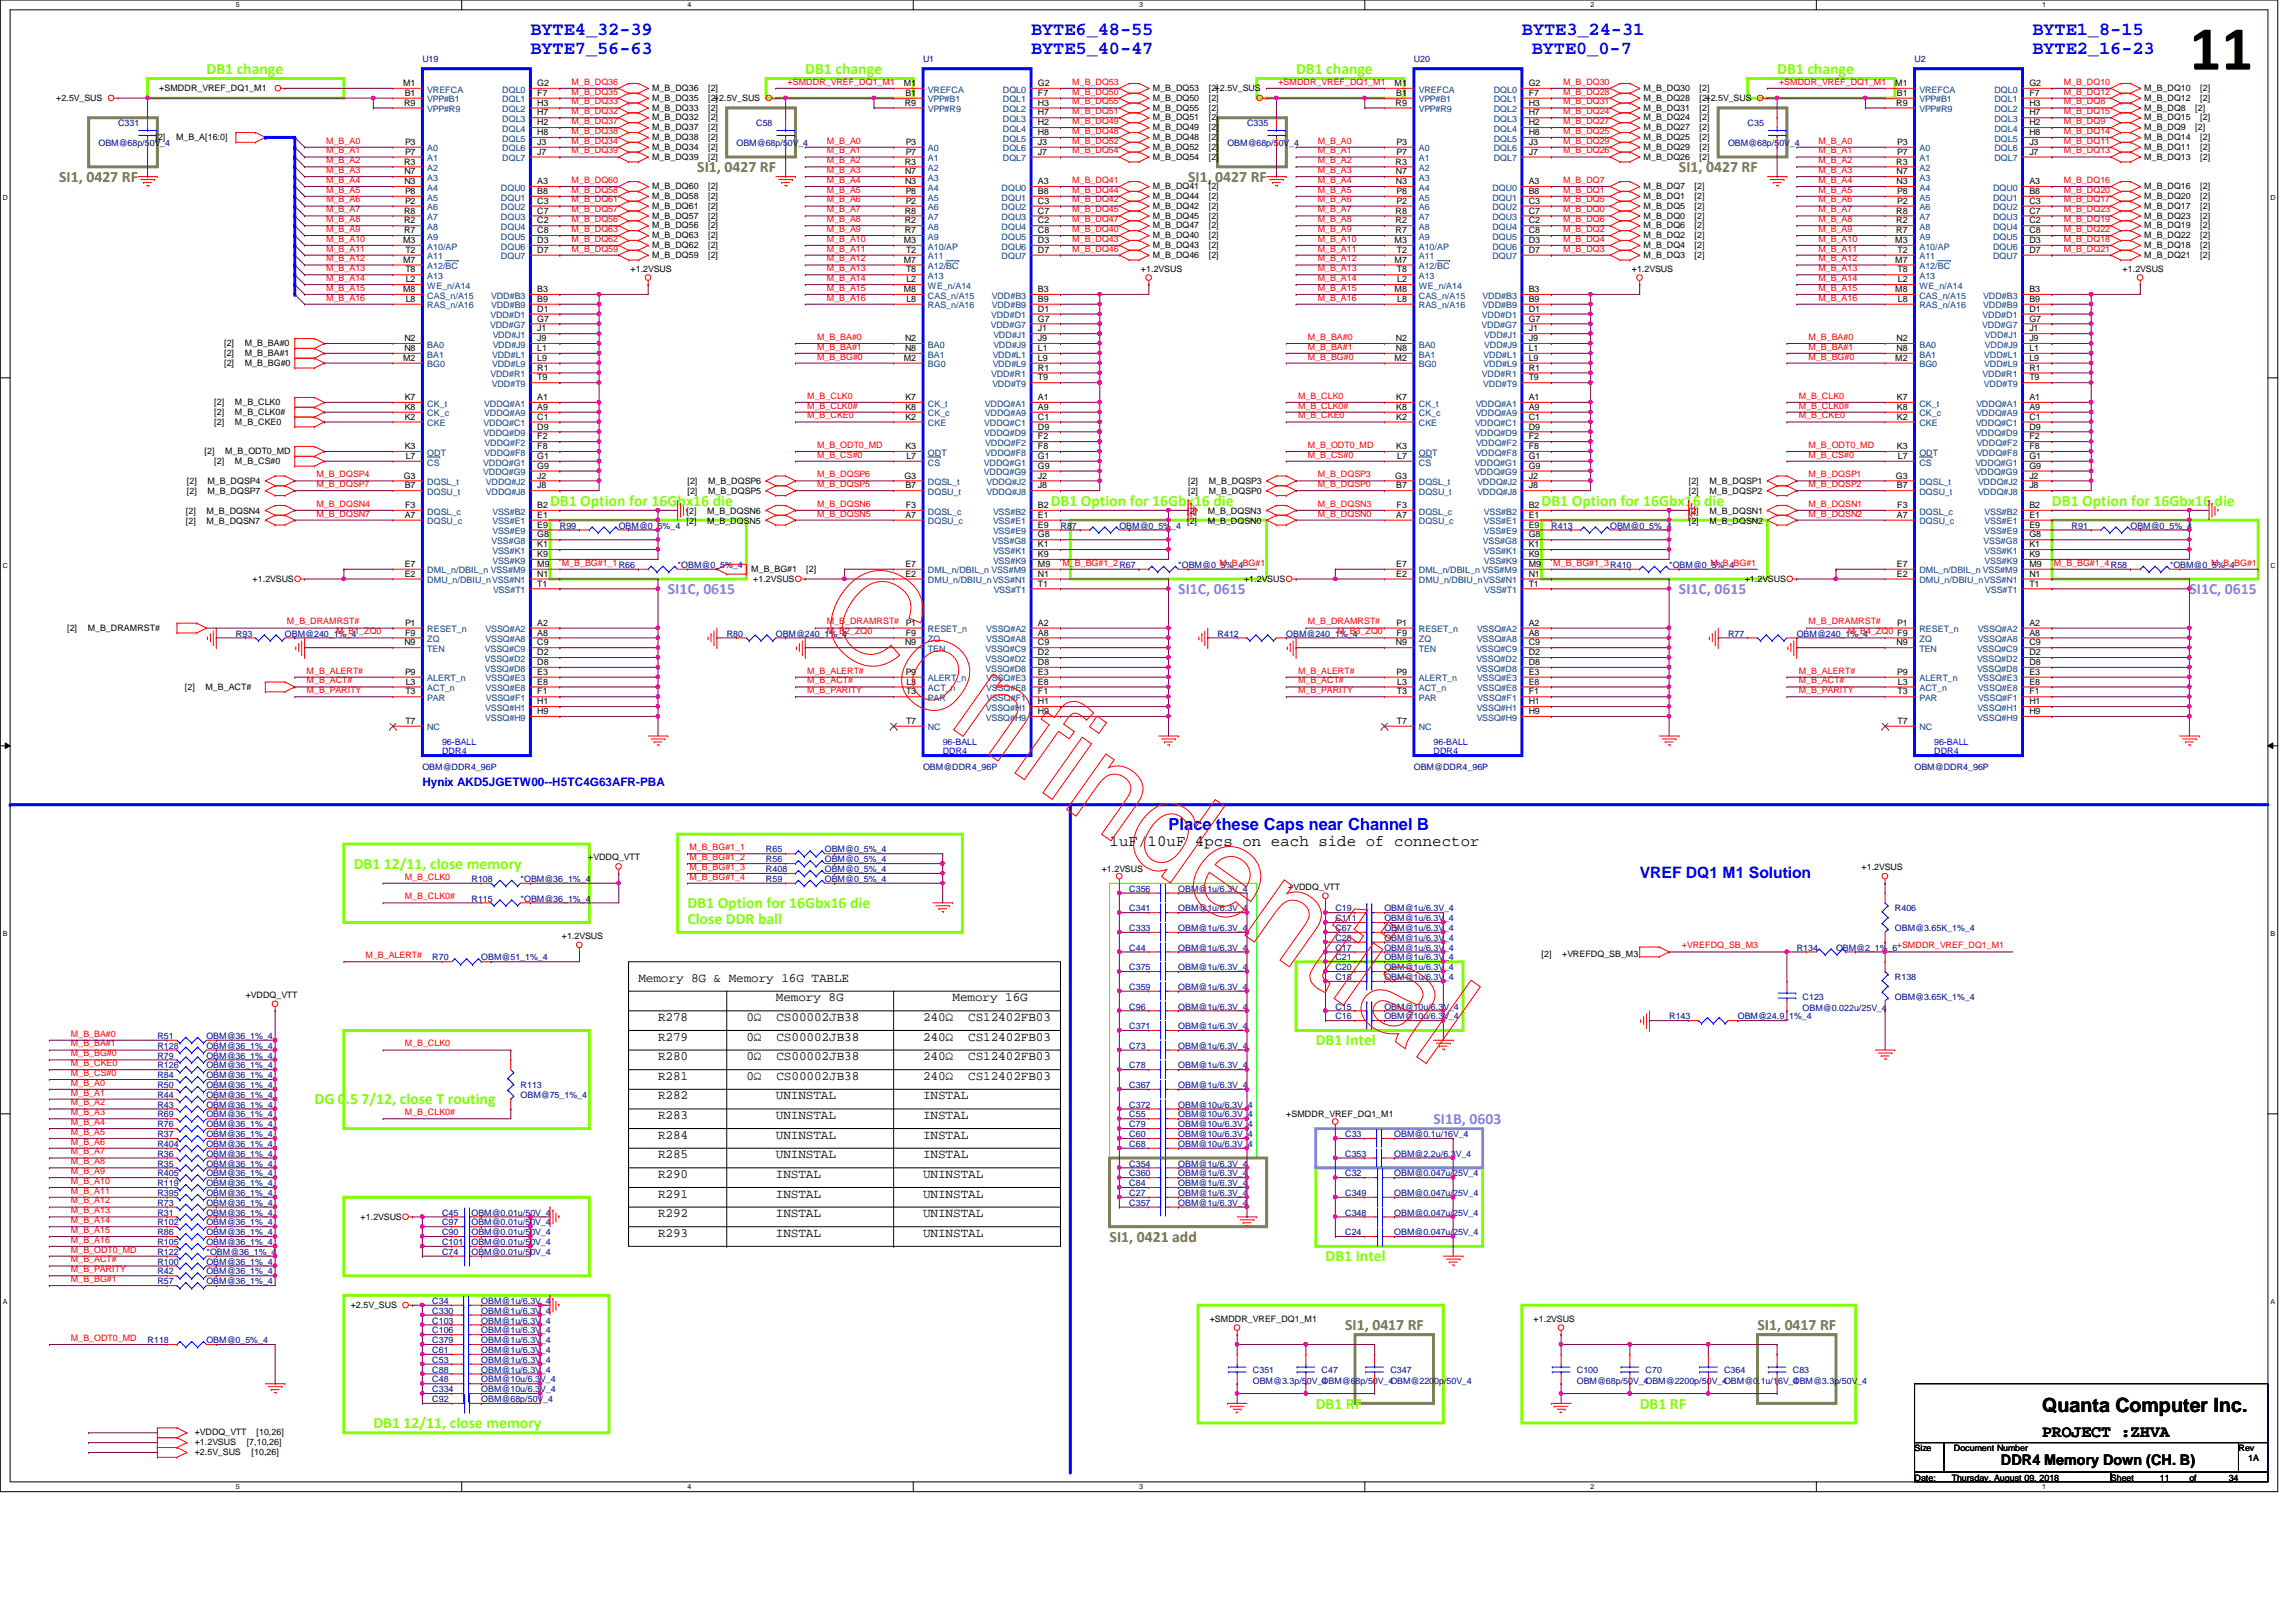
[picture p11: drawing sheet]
<svg xmlns="http://www.w3.org/2000/svg" width="297mm" height="210mm" viewBox="0 0 297 210" stroke-linecap="round" stroke-linejoin="round" font-family="sans-serif">
<defs><g id="words">
<text font-size="8.1" x="283.2" y="9">11</text>
<text font-size="2.5" x="264.2" y="182.7">Quanta Computer Inc.</text>
<g font-size="2.4" fill="#00f">
<text x="68.6" y="4.5">BYTE4_32-39</text>
<text x="133.4" y="4.5">BYTE6_48-55</text>
<text x="196.9" y="4.5">BYTE3_24-31</text>
<text x="262.9" y="4.5">BYTE1_8-15</text>
<text x="68.6" y="7">BYTE7_56-63</text>
<text x="133.4" y="7">BYTE5_40-47</text>
<text x="198.2" y="7">BYTE0_0-7</text>
<text x="262.9" y="7">BYTE2_16-23</text>
</g>
<text font-size="2.2" fill="#00f" x="151.2" y="107.4">Place these Caps near Channel B</text>
<text font-size="2.2" x="264.2" y="185.9">PROJECT :ZHVA</text>
<g font-size="2" fill="#80ff00">
<text x="26.7" y="9.6">DB1 change</text>
<text x="104.2" y="9.6">DB1 change</text>
<text x="167.7" y="9.6">DB1 change</text>
<text x="229.9" y="9.6">DB1 change</text>
<text x="71.2" y="65.4">DB1 Option for 16Gbx16 die</text>
<text x="135.9" y="65.4">DB1 Option for 16Gbx16 die</text>
<text x="199.4" y="65.4">DB1 Option for 16Gbx16 die</text>
<text x="265.5" y="65.4">DB1 Option for 16Gbx16 die</text>
<text x="45.8" y="112.4">DB1 12/11, close memory</text>
<text x="88.9" y="117.5">DB1 Option for 16Gbx16 die</text>
<text x="88.9" y="119.5">Close DDR ball</text>
<text x="170.2" y="135.3">DB1 Intel</text>
<text x="40.7" y="142.9">DG 0.5 7/12, close T routing</text>
<text x="171.5" y="163.2">DB1 Intel</text>
<text x="48.3" y="184.8">DB1 12/11, close memory</text>
<text x="170.2" y="182.3">DB1 RF</text>
<text x="212.1" y="182.3">DB1 RF</text>
</g>
<g font-size="2" fill="#808040">
<text x="7.7" y="23.5">SI1, 0427 RF</text>
<text x="90.2" y="22.3">SI1, 0427 RF</text>
<text x="153.7" y="23.5">SI1, 0427 RF</text>
<text x="217.2" y="22.3">SI1, 0427 RF</text>
<text x="143.5" y="160.7">SI1, 0421 add</text>
<text x="174" y="172.1">SI1, 0417 RF</text>
<text x="227.4" y="172.1">SI1, 0417 RF</text>
</g>
<g font-size="2" fill="#8080ff">
<text x="86.4" y="76.9">SI1C, 0615</text>
<text x="152.4" y="76.9">SI1C, 0615</text>
<text x="217.2" y="76.9">SI1C, 0615</text>
<text x="283.2" y="76.9">SI1C, 0615</text>
<text x="185.5" y="145.5">SI1B, 0603</text>
</g>
<text font-size="2" x="143.5" y="109.5">1uF/10uF 4pcs on each side of connector</text>
<text font-size="2" fill="#00f" x="212.1" y="113.7">VREF DQ1 M1 Solution</text>
<text font-size="1.9" x="258.9" y="189.6">DDR4 Memory Down (CH. B)</text>
<g font-size="1.7">
<text x="82.6" y="127">Memory 8G &amp; Memory 16G TABLE</text>
<text x="100.4" y="129.6">Memory 8G</text>
<text x="123.2" y="129.6">Memory 16G</text>
<text x="85.1" y="132.1">R278</text>
<text x="85.1" y="134.7">R279</text>
<text x="85.1" y="137.2">R280</text>
<text x="96.6" y="132.1">0Ω</text>
<text x="96.6" y="134.7">0Ω</text>
<text x="96.6" y="137.2">0Ω</text>
<text x="100.5" y="132.1">CS00002JB38</text>
<text x="100.5" y="134.7">CS00002JB38</text>
<text x="100.5" y="137.2">CS00002JB38</text>
<text x="119.4" y="132.1">240Ω</text>
<text x="119.4" y="134.7">240Ω</text>
<text x="119.4" y="137.2">240Ω</text>
<text x="125.3" y="132.1">CS12402FB03</text>
<text x="125.3" y="134.7">CS12402FB03</text>
<text x="125.3" y="137.2">CS12402FB03</text>
<text x="85.1" y="142.3">R282</text>
<text x="85.1" y="139.7">R281</text>
<text x="96.6" y="139.7">0Ω</text>
<text x="100.4" y="142.3">UNINSTAL</text>
<text x="100.5" y="139.7">CS00002JB38</text>
<text x="119.4" y="142.3">INSTAL</text>
<text x="119.4" y="139.7">240Ω</text>
<text x="125.3" y="139.7">CS12402FB03</text>
<text x="85.1" y="144.8">R283</text>
<text x="85.1" y="147.4">R284</text>
<text x="85.1" y="149.9">R285</text>
<text x="100.4" y="144.8">UNINSTAL</text>
<text x="100.4" y="147.4">UNINSTAL</text>
<text x="100.4" y="149.9">UNINSTAL</text>
<text x="119.4" y="144.8">INSTAL</text>
<text x="119.4" y="147.4">INSTAL</text>
<text x="119.4" y="149.9">INSTAL</text>
<text x="85.1" y="152.4">R290</text>
<text x="85.1" y="155">R291</text>
<text x="100.4" y="155">INSTAL</text>
<text x="100.4" y="152.4">INSTAL</text>
<text x="119.4" y="152.4">UNINSTAL</text>
<text x="119.4" y="155">UNINSTAL</text>
<text x="85.1" y="157.5">R292</text>
<text x="85.1" y="160.1">R293</text>
<text x="100.4" y="160.1">INSTAL</text>
<text x="100.4" y="157.5">INSTAL</text>
<text x="119.4" y="157.5">UNINSTAL</text>
<text x="119.4" y="160.1">UNINSTAL</text>
</g>
<text font-size="1.5" fill="#00f" x="54.6" y="101.8">Hynix AKD5JGETW00--H5TC4G63AFR-PBA</text>
<g font-size="1.1">
<text x="20.6" y="11.8">+SMDDR_VREF_DQ1_M1</text>
<text x="52.2" y="11.1">M1</text>
<text x="69.5" y="11.1">G2</text>
<text x="84.4" y="11.8">M_B_DQ36</text>
<text x="91.6" y="11.8">[2]</text>
<text x="116.9" y="11.1">M1</text>
<text x="134.3" y="11.1">G2</text>
<text x="149.1" y="11.8">M_B_DQ53</text>
<text x="156.4" y="11.8">[2]</text>
<text x="157.1" y="11.8">+2.5V_SUS</text>
<text x="180.4" y="11.1">M1</text>
<text x="197.8" y="11.1">G2</text>
<text x="212.6" y="11.8">M_B_DQ30</text>
<text x="219.9" y="11.8">[2]</text>
<text x="245.2" y="11.1">M1</text>
<text x="262.5" y="11.1">G2</text>
<text x="277.4" y="11.8">M_B_DQ10</text>
<text x="284.6" y="11.8">[2]</text>
<text x="7.3" y="13">+2.5V_SUS</text>
<text x="52.3" y="13.7">R9</text>
<text x="52.4" y="12.4">B1</text>
<text x="69.5" y="12.4">F7</text>
<text x="69.5" y="13.7">H3</text>
<text x="69.5" y="14.9">H7</text>
<text x="69.5" y="16.2">H2</text>
<text x="69.5" y="17.5">H8</text>
<text x="84.4" y="14.3">M_B_DQ33</text>
<text x="84.4" y="16.8">M_B_DQ37</text>
<text x="84.4" y="13">M_B_DQ35</text>
<text x="84.4" y="15.6">M_B_DQ32</text>
<text x="91.6" y="14.3">[2]</text>
<text x="91.6" y="16.8">[2]</text>
<text x="91.6" y="13">[2]</text>
<text x="91.6" y="15.6">[2]</text>
<text x="92.4" y="13">+2.5V_SUS</text>
<text x="117" y="13.7">R9</text>
<text x="117.1" y="12.4">B1</text>
<text x="134.3" y="12.4">F7</text>
<text x="134.3" y="13.7">H3</text>
<text x="134.3" y="14.9">H7</text>
<text x="134.3" y="16.2">H2</text>
<text x="134.3" y="17.5">H8</text>
<text x="149.1" y="13">M_B_DQ50</text>
<text x="149.1" y="16.8">M_B_DQ49</text>
<text x="149.1" y="14.3">M_B_DQ55</text>
<text x="149.1" y="15.6">M_B_DQ51</text>
<text x="156.4" y="13">[2]</text>
<text x="156.4" y="16.8">[2]</text>
<text x="156.4" y="14.3">[2]</text>
<text x="156.4" y="15.6">[2]</text>
<text x="180.5" y="13.7">R9</text>
<text x="180.6" y="12.4">B1</text>
<text x="197.8" y="12.4">F7</text>
<text x="197.8" y="13.7">H3</text>
<text x="197.8" y="14.9">H7</text>
<text x="197.8" y="16.2">H2</text>
<text x="197.8" y="17.5">H8</text>
<text x="212.6" y="13">M_B_DQ28</text>
<text x="212.6" y="16.8">M_B_DQ27</text>
<text x="212.6" y="14.3">M_B_DQ31</text>
<text x="212.6" y="15.6">M_B_DQ24</text>
<text x="219.9" y="13">[2]</text>
<text x="219.9" y="16.8">[2]</text>
<text x="219.9" y="14.3">[2]</text>
<text x="219.9" y="15.6">[2]</text>
<text x="220.6" y="13">+2.5V_SUS</text>
<text x="245.3" y="13.7">R9</text>
<text x="245.4" y="12.4">B1</text>
<text x="262.5" y="12.4">F7</text>
<text x="262.5" y="13.7">H3</text>
<text x="262.5" y="14.9">H7</text>
<text x="262.5" y="16.2">H2</text>
<text x="262.5" y="17.5">H8</text>
<text x="277.4" y="13">M_B_DQ12</text>
<text x="277.4" y="16.8">M_B_DQ9</text>
<text x="277.4" y="14.3">M_B_DQ8</text>
<text x="277.4" y="15.6">M_B_DQ15</text>
<text x="284" y="16.8">[2]</text>
<text x="284" y="14.3">[2]</text>
<text x="284.6" y="13">[2]</text>
<text x="284.6" y="15.6">[2]</text>
<text x="20.1" y="18.1">[2]</text>
<text x="22.8" y="18.1">M_B_A[16:0]</text>
<text x="52.3" y="21.3">R3</text>
<text x="52.3" y="22.6">N7</text>
<text x="52.3" y="23.8">N3</text>
<text x="52.4" y="18.8">P3</text>
<text x="52.4" y="20">P7</text>
<text x="69.5" y="18.8">J3</text>
<text x="69.5" y="20">J7</text>
<text x="69.5" y="23.8">A3</text>
<text x="84.4" y="18.1">M_B_DQ38</text>
<text x="84.4" y="19.4">M_B_DQ34</text>
<text x="84.4" y="20.7">M_B_DQ39</text>
<text x="91.6" y="18.1">[2]</text>
<text x="91.6" y="19.4">[2]</text>
<text x="91.6" y="20.7">[2]</text>
<text x="117" y="21.3">R3</text>
<text x="117.1" y="22.6">N7</text>
<text x="117.1" y="23.8">N3</text>
<text x="117.2" y="18.8">P3</text>
<text x="117.2" y="20">P7</text>
<text x="134.3" y="18.8">J3</text>
<text x="134.3" y="20">J7</text>
<text x="134.3" y="23.8">A3</text>
<text x="149.1" y="18.1">M_B_DQ48</text>
<text x="149.1" y="19.4">M_B_DQ52</text>
<text x="149.1" y="20.7">M_B_DQ54</text>
<text x="156.4" y="18.1">[2]</text>
<text x="156.4" y="19.4">[2]</text>
<text x="156.4" y="20.7">[2]</text>
<text x="180.5" y="21.3">R3</text>
<text x="180.6" y="22.6">N7</text>
<text x="180.6" y="23.8">N3</text>
<text x="180.7" y="18.8">P3</text>
<text x="180.7" y="20">P7</text>
<text x="197.8" y="18.8">J3</text>
<text x="197.8" y="20">J7</text>
<text x="197.8" y="23.8">A3</text>
<text x="212.6" y="18.1">M_B_DQ25</text>
<text x="212.6" y="19.4">M_B_DQ29</text>
<text x="212.6" y="20.7">M_B_DQ26</text>
<text x="219.9" y="18.1">[2]</text>
<text x="219.9" y="19.4">[2]</text>
<text x="219.9" y="20.7">[2]</text>
<text x="245.3" y="21.3">R3</text>
<text x="245.4" y="22.6">N7</text>
<text x="245.4" y="23.8">N3</text>
<text x="245.4" y="18.8">P3</text>
<text x="245.4" y="20">P7</text>
<text x="262.5" y="18.8">J3</text>
<text x="262.5" y="20">J7</text>
<text x="262.5" y="23.8">A3</text>
<text x="277.4" y="18.1">M_B_DQ14</text>
<text x="277.4" y="19.4">M_B_DQ11</text>
<text x="277.4" y="20.7">M_B_DQ13</text>
<text x="284.6" y="18.1">[2]</text>
<text x="284.6" y="19.4">[2]</text>
<text x="284.6" y="20.7">[2]</text>
<text x="52.3" y="27.6">R8</text>
<text x="52.3" y="28.9">R2</text>
<text x="52.4" y="25.1">P8</text>
<text x="52.4" y="26.4">P2</text>
<text x="69.5" y="25.1">B8</text>
<text x="69.5" y="26.4">C3</text>
<text x="69.5" y="27.6">C7</text>
<text x="69.5" y="28.9">C2</text>
<text x="84.4" y="24.5">M_B_DQ60</text>
<text x="84.4" y="29.5">M_B_DQ56</text>
<text x="84.4" y="27">M_B_DQ61</text>
<text x="84.4" y="28.3">M_B_DQ57</text>
<text x="84.4" y="25.7">M_B_DQ58</text>
<text x="91.6" y="24.5">[2]</text>
<text x="91.6" y="29.5">[2]</text>
<text x="91.6" y="27">[2]</text>
<text x="91.6" y="28.3">[2]</text>
<text x="91.6" y="25.7">[2]</text>
<text x="117" y="27.6">R8</text>
<text x="117" y="28.9">R2</text>
<text x="117.2" y="25.1">P8</text>
<text x="117.2" y="26.4">P2</text>
<text x="134.3" y="25.1">B8</text>
<text x="134.3" y="26.4">C3</text>
<text x="134.3" y="27.6">C7</text>
<text x="134.3" y="28.9">C2</text>
<text x="149.1" y="27">M_B_DQ42</text>
<text x="149.1" y="25.7">M_B_DQ44</text>
<text x="149.1" y="24.5">M_B_DQ41</text>
<text x="149.1" y="29.5">M_B_DQ47</text>
<text x="149.1" y="28.3">M_B_DQ45</text>
<text x="156.4" y="27">[2]</text>
<text x="156.4" y="25.7">[2]</text>
<text x="156.4" y="24.5">[2]</text>
<text x="156.4" y="29.5">[2]</text>
<text x="156.4" y="28.3">[2]</text>
<text x="180.5" y="27.6">R8</text>
<text x="180.5" y="28.9">R2</text>
<text x="180.7" y="25.1">P8</text>
<text x="180.7" y="26.4">P2</text>
<text x="197.8" y="25.1">B8</text>
<text x="197.8" y="26.4">C3</text>
<text x="197.8" y="27.6">C7</text>
<text x="197.8" y="28.9">C2</text>
<text x="212.6" y="25.7">M_B_DQ1</text>
<text x="212.6" y="27">M_B_DQ5</text>
<text x="212.6" y="28.3">M_B_DQ0</text>
<text x="212.6" y="29.5">M_B_DQ6</text>
<text x="212.6" y="24.5">M_B_DQ7</text>
<text x="219.2" y="25.7">[2]</text>
<text x="219.2" y="27">[2]</text>
<text x="219.2" y="28.3">[2]</text>
<text x="219.2" y="29.5">[2]</text>
<text x="219.2" y="24.5">[2]</text>
<text x="245.3" y="27.6">R8</text>
<text x="245.3" y="28.9">R2</text>
<text x="245.4" y="25.1">P8</text>
<text x="245.4" y="26.4">P2</text>
<text x="262.5" y="25.1">B8</text>
<text x="262.5" y="26.4">C3</text>
<text x="262.5" y="27.6">C7</text>
<text x="262.5" y="28.9">C2</text>
<text x="277.4" y="25.7">M_B_DQ20</text>
<text x="277.4" y="29.5">M_B_DQ19</text>
<text x="277.4" y="27">M_B_DQ17</text>
<text x="277.4" y="28.3">M_B_DQ23</text>
<text x="277.4" y="24.5">M_B_DQ16</text>
<text x="284.6" y="25.7">[2]</text>
<text x="284.6" y="29.5">[2]</text>
<text x="284.6" y="27">[2]</text>
<text x="284.6" y="28.3">[2]</text>
<text x="284.6" y="24.5">[2]</text>
<text x="52.2" y="31.5">M3</text>
<text x="52.2" y="34">M7</text>
<text x="52.3" y="30.2">R7</text>
<text x="52.4" y="32.7">T2</text>
<text x="52.4" y="35.3">T8</text>
<text x="69.5" y="30.2">C8</text>
<text x="69.5" y="31.5">D3</text>
<text x="69.5" y="32.7">D7</text>
<text x="81.6" y="35.1">+1.2VSUS</text>
<text x="84.4" y="30.8">M_B_DQ63</text>
<text x="84.4" y="32.1">M_B_DQ62</text>
<text x="84.4" y="33.4">M_B_DQ59</text>
<text x="91.6" y="30.8">[2]</text>
<text x="91.6" y="32.1">[2]</text>
<text x="91.6" y="33.4">[2]</text>
<text x="116.9" y="31.5">M3</text>
<text x="116.9" y="34">M7</text>
<text x="117" y="30.2">R7</text>
<text x="117.2" y="32.7">T2</text>
<text x="117.2" y="35.3">T8</text>
<text x="134.3" y="30.2">C8</text>
<text x="134.3" y="31.5">D3</text>
<text x="134.3" y="32.7">D7</text>
<text x="147.6" y="35.1">+1.2VSUS</text>
<text x="149.1" y="32.1">M_B_DQ43</text>
<text x="149.1" y="30.8">M_B_DQ40</text>
<text x="149.1" y="33.4">M_B_DQ46</text>
<text x="156.4" y="32.1">[2]</text>
<text x="156.4" y="30.8">[2]</text>
<text x="156.4" y="33.4">[2]</text>
<text x="180.4" y="31.5">M3</text>
<text x="180.4" y="34">M7</text>
<text x="180.5" y="30.2">R7</text>
<text x="180.7" y="32.7">T2</text>
<text x="180.7" y="35.3">T8</text>
<text x="197.8" y="30.2">C8</text>
<text x="197.8" y="31.5">D3</text>
<text x="197.8" y="32.7">D7</text>
<text x="211.1" y="35.1">+1.2VSUS</text>
<text x="212.6" y="30.8">M_B_DQ2</text>
<text x="212.6" y="33.4">M_B_DQ3</text>
<text x="212.6" y="32.1">M_B_DQ4</text>
<text x="219.2" y="30.8">[2]</text>
<text x="219.2" y="33.4">[2]</text>
<text x="219.2" y="32.1">[2]</text>
<text x="245.2" y="31.5">M3</text>
<text x="245.2" y="34">M7</text>
<text x="245.3" y="30.2">R7</text>
<text x="245.5" y="32.7">T2</text>
<text x="245.5" y="35.3">T8</text>
<text x="262.5" y="30.2">C8</text>
<text x="262.5" y="31.5">D3</text>
<text x="262.5" y="32.7">D7</text>
<text x="274.6" y="35.1">+1.2VSUS</text>
<text x="277.4" y="30.8">M_B_DQ22</text>
<text x="277.4" y="33.4">M_B_DQ21</text>
<text x="277.4" y="32.1">M_B_DQ18</text>
<text x="284.6" y="30.8">[2]</text>
<text x="284.6" y="33.4">[2]</text>
<text x="284.6" y="32.1">[2]</text>
<text x="52.2" y="37.8">M8</text>
<text x="52.5" y="39.1">L8</text>
<text x="52.5" y="36.5">L2</text>
<text x="69.5" y="37.8">B3</text>
<text x="69.5" y="39.1">B9</text>
<text x="69.5" y="40.3">D1</text>
<text x="69.5" y="41.6">G7</text>
<text x="116.9" y="37.8">M8</text>
<text x="117.3" y="39.1">L8</text>
<text x="117.3" y="36.5">L2</text>
<text x="134.3" y="37.8">B3</text>
<text x="134.3" y="39.1">B9</text>
<text x="134.3" y="40.3">D1</text>
<text x="134.3" y="41.6">G7</text>
<text x="180.4" y="37.8">M8</text>
<text x="180.8" y="39.1">L8</text>
<text x="180.8" y="36.5">L2</text>
<text x="197.8" y="37.8">B3</text>
<text x="197.8" y="39.1">B9</text>
<text x="197.8" y="40.3">D1</text>
<text x="197.8" y="41.6">G7</text>
<text x="245.2" y="37.8">M8</text>
<text x="245.5" y="39.1">L8</text>
<text x="245.5" y="36.5">L2</text>
<text x="262.5" y="37.8">B3</text>
<text x="262.5" y="39.1">B9</text>
<text x="262.5" y="40.3">D1</text>
<text x="262.5" y="41.6">G7</text>
<text x="29" y="44.8">[2]</text>
<text x="29" y="46.1">[2]</text>
<text x="29" y="47.3">[2]</text>
<text x="31.7" y="44.8">M_B_BA#0</text>
<text x="31.7" y="46.1">M_B_BA#1</text>
<text x="31.7" y="47.3">M_B_BG#0</text>
<text x="52.2" y="46.7">M2</text>
<text x="52.3" y="44.2">N2</text>
<text x="52.3" y="45.4">N8</text>
<text x="69.5" y="42.9">J1</text>
<text x="69.5" y="44.2">J9</text>
<text x="69.5" y="45.4">L1</text>
<text x="69.5" y="46.7">L9</text>
<text x="69.5" y="48">R1</text>
<text x="116.9" y="46.7">M2</text>
<text x="117.1" y="44.2">N2</text>
<text x="117.1" y="45.4">N8</text>
<text x="134.3" y="42.9">J1</text>
<text x="134.3" y="44.2">J9</text>
<text x="134.3" y="45.4">L1</text>
<text x="134.3" y="46.7">L9</text>
<text x="134.3" y="48">R1</text>
<text x="180.4" y="46.7">M2</text>
<text x="180.6" y="44.2">N2</text>
<text x="180.6" y="45.4">N8</text>
<text x="197.8" y="42.9">J1</text>
<text x="197.8" y="44.2">J9</text>
<text x="197.8" y="45.4">L1</text>
<text x="197.8" y="46.7">L9</text>
<text x="197.8" y="48">R1</text>
<text x="245.2" y="46.7">M2</text>
<text x="245.4" y="44.2">N2</text>
<text x="245.4" y="45.4">N8</text>
<text x="262.5" y="42.9">J1</text>
<text x="262.5" y="44.2">J9</text>
<text x="262.5" y="45.4">L1</text>
<text x="262.5" y="46.7">L9</text>
<text x="262.5" y="48">R1</text>
<text x="27.7" y="53.7">[2]</text>
<text x="27.7" y="52.4">[2]</text>
<text x="30.4" y="53.7">M_B_CLK0#</text>
<text x="30.4" y="52.4">M_B_CLK0</text>
<text x="52.4" y="51.8">K7</text>
<text x="52.4" y="53">K8</text>
<text x="69.5" y="51.8">A1</text>
<text x="69.5" y="53">A9</text>
<text x="69.5" y="49.2">T9</text>
<text x="117.1" y="51.8">K7</text>
<text x="117.1" y="53">K8</text>
<text x="134.3" y="51.8">A1</text>
<text x="134.3" y="53">A9</text>
<text x="134.3" y="49.2">T9</text>
<text x="180.6" y="51.8">K7</text>
<text x="180.6" y="53">K8</text>
<text x="197.8" y="51.8">A1</text>
<text x="197.8" y="53">A9</text>
<text x="197.8" y="49.2">T9</text>
<text x="245.4" y="51.8">K7</text>
<text x="245.4" y="53">K8</text>
<text x="262.5" y="51.8">A1</text>
<text x="262.5" y="53">A9</text>
<text x="262.5" y="49.2">T9</text>
<text x="26.5" y="58.8">[2]</text>
<text x="27.7" y="54.9">[2]</text>
<text x="29.1" y="58.8">M_B_ODT0_MD</text>
<text x="30.4" y="54.9">M_B_CKE0</text>
<text x="52.4" y="54.3">K2</text>
<text x="52.4" y="58.1">K3</text>
<text x="52.5" y="59.4">L7</text>
<text x="69.5" y="54.3">C1</text>
<text x="69.5" y="55.6">D9</text>
<text x="69.5" y="58.1">F8</text>
<text x="69.5" y="59.4">G1</text>
<text x="69.5" y="56.9">F2</text>
<text x="117.1" y="54.3">K2</text>
<text x="117.1" y="58.1">K3</text>
<text x="117.3" y="59.4">L7</text>
<text x="134.3" y="54.3">C1</text>
<text x="134.3" y="55.6">D9</text>
<text x="134.3" y="58.1">F8</text>
<text x="134.3" y="59.4">G1</text>
<text x="134.3" y="56.9">F2</text>
<text x="180.6" y="54.3">K2</text>
<text x="180.6" y="58.1">K3</text>
<text x="180.8" y="59.4">L7</text>
<text x="197.8" y="54.3">C1</text>
<text x="197.8" y="55.6">D9</text>
<text x="197.8" y="58.1">F8</text>
<text x="197.8" y="59.4">G1</text>
<text x="197.8" y="56.9">F2</text>
<text x="245.4" y="54.3">K2</text>
<text x="245.4" y="58.1">K3</text>
<text x="245.5" y="59.4">L7</text>
<text x="262.5" y="54.3">C1</text>
<text x="262.5" y="55.6">D9</text>
<text x="262.5" y="58.1">F8</text>
<text x="262.5" y="59.4">G1</text>
<text x="262.5" y="56.9">F2</text>
<text x="24.2" y="64">[2]</text>
<text x="24.2" y="62.7">[2]</text>
<text x="26.8" y="64">M_B_DQSP7</text>
<text x="26.8" y="62.7">M_B_DQSP4</text>
<text x="27.7" y="60">[2]</text>
<text x="30.4" y="60">M_B_CS#0</text>
<text x="52.2" y="61.9">G3</text>
<text x="52.4" y="63.2">B7</text>
<text x="52.4" y="65.7">F3</text>
<text x="69.5" y="65.7">B2</text>
<text x="69.5" y="60.7">G9</text>
<text x="69.5" y="61.9">J2</text>
<text x="69.5" y="63.2">J8</text>
<text x="88.9" y="64">[2]</text>
<text x="88.9" y="62.7">[2]</text>
<text x="91.6" y="64">M_B_DQSP5</text>
<text x="91.6" y="62.7">M_B_DQSP6</text>
<text x="117" y="61.9">G3</text>
<text x="117.1" y="63.2">B7</text>
<text x="117.2" y="65.7">F3</text>
<text x="134.3" y="65.7">B2</text>
<text x="134.3" y="60.7">G9</text>
<text x="134.3" y="61.9">J2</text>
<text x="134.3" y="63.2">J8</text>
<text x="153.7" y="64">[2]</text>
<text x="153.7" y="62.7">[2]</text>
<text x="156.4" y="64">M_B_DQSP0</text>
<text x="156.4" y="62.7">M_B_DQSP3</text>
<text x="180.5" y="61.9">G3</text>
<text x="180.6" y="63.2">B7</text>
<text x="180.7" y="65.7">F3</text>
<text x="197.8" y="65.7">B2</text>
<text x="197.8" y="60.7">G9</text>
<text x="197.8" y="61.9">J2</text>
<text x="197.8" y="63.2">J8</text>
<text x="218.5" y="62.7">[2]</text>
<text x="218.5" y="64">[2]</text>
<text x="221.1" y="62.7">M_B_DQSP1</text>
<text x="221.1" y="64">M_B_DQSP2</text>
<text x="245.3" y="61.9">G3</text>
<text x="245.4" y="63.2">B7</text>
<text x="245.4" y="65.7">F3</text>
<text x="262.5" y="65.7">B2</text>
<text x="262.5" y="60.7">G9</text>
<text x="262.5" y="61.9">J2</text>
<text x="262.5" y="63.2">J8</text>
<text x="24" y="67.8">[2]</text>
<text x="24" y="66.5">[2]</text>
<text x="26.7" y="67.8">M_B_DQSN7</text>
<text x="26.7" y="66.5">M_B_DQSN4</text>
<text x="52.4" y="67">A7</text>
<text x="69.5" y="68.3">E9</text>
<text x="69.5" y="67">E1</text>
<text x="69.5" y="69.6">G8</text>
<text x="69.5" y="70.8">K1</text>
<text x="88.8" y="66.5">[2]</text>
<text x="88.8" y="67.8">[2]</text>
<text x="91.5" y="66.5">M_B_DQSN6</text>
<text x="91.5" y="67.8">M_B_DQSN5</text>
<text x="117.1" y="67">A7</text>
<text x="134.3" y="68.3">E9</text>
<text x="134.3" y="67">E1</text>
<text x="134.3" y="69.6">G8</text>
<text x="134.3" y="70.8">K1</text>
<text x="153.6" y="67.8">[2]</text>
<text x="153.6" y="66.5">[2]</text>
<text x="156.2" y="67.8">M_B_DQSN0</text>
<text x="156.2" y="66.5">M_B_DQSN3</text>
<text x="180.6" y="67">A7</text>
<text x="197.8" y="68.3">E9</text>
<text x="197.8" y="67">E1</text>
<text x="197.8" y="69.6">G8</text>
<text x="197.8" y="70.8">K1</text>
<text x="218.5" y="66.5">[2]</text>
<text x="218.5" y="67.8">[2]</text>
<text x="221.1" y="66.5">M_B_DQSN1</text>
<text x="221.1" y="67.8">M_B_DQSN2</text>
<text x="245.4" y="67">A7</text>
<text x="262.5" y="68.3">E9</text>
<text x="262.5" y="67">E1</text>
<text x="262.5" y="69.6">G8</text>
<text x="262.5" y="70.8">K1</text>
<text x="32.7" y="75.3">+1.2VSUS</text>
<text x="52.4" y="74.6">E2</text>
<text x="52.4" y="73.4">E7</text>
<text x="69.5" y="72.1">K9</text>
<text x="69.5" y="73.4">M9</text>
<text x="69.5" y="75.9">T1</text>
<text x="69.5" y="74.6">N1</text>
<text x="97.2" y="74">M_B_BG#1</text>
<text x="97.4" y="75.3">+1.2VSUS</text>
<text x="104.3" y="74">[2]</text>
<text x="117.1" y="74.6">E2</text>
<text x="117.1" y="73.4">E7</text>
<text x="134.3" y="72.1">K9</text>
<text x="134.3" y="73.4">M9</text>
<text x="134.3" y="75.9">T1</text>
<text x="134.3" y="74.6">N1</text>
<text x="160.9" y="75.3">+1.2VSUS</text>
<text x="180.6" y="74.6">E2</text>
<text x="180.6" y="73.4">E7</text>
<text x="197.8" y="72.1">K9</text>
<text x="197.8" y="73.4">M9</text>
<text x="197.8" y="75.9">T1</text>
<text x="197.8" y="74.6">N1</text>
<text x="225.7" y="75.3">+1.2VSUS</text>
<text x="245.4" y="74.6">E2</text>
<text x="245.4" y="73.4">E7</text>
<text x="262.5" y="72.1">K9</text>
<text x="262.5" y="73.4">M9</text>
<text x="262.5" y="75.9">T1</text>
<text x="262.5" y="74.6">N1</text>
<text x="8.7" y="81.6">[2]</text>
<text x="11.3" y="81.6">M_B_DRAMRST#</text>
<text x="52.3" y="83.5">N9</text>
<text x="52.4" y="82.3">F9</text>
<text x="52.4" y="81">P1</text>
<text x="69.5" y="83.5">C9</text>
<text x="69.5" y="81">A2</text>
<text x="69.5" y="82.3">A8</text>
<text x="117.1" y="83.5">N9</text>
<text x="117.2" y="82.3">F9</text>
<text x="117.2" y="81">P1</text>
<text x="134.3" y="83.5">C9</text>
<text x="134.3" y="81">A2</text>
<text x="134.3" y="82.3">A8</text>
<text x="180.6" y="83.5">N9</text>
<text x="180.7" y="82.3">F9</text>
<text x="180.7" y="81">P1</text>
<text x="197.8" y="83.5">C9</text>
<text x="197.8" y="81">A2</text>
<text x="197.8" y="82.3">A8</text>
<text x="245.4" y="83.5">N9</text>
<text x="245.4" y="81">P1</text>
<text x="262.5" y="83.5">C9</text>
<text x="262.5" y="81">A2</text>
<text x="262.5" y="82.3">A8</text>
<text x="23.9" y="89.2">[2]</text>
<text x="26.6" y="89.2">M_B_ACT#</text>
<text x="52.4" y="87.3">P9</text>
<text x="52.4" y="89.9">T3</text>
<text x="52.5" y="88.6">L3</text>
<text x="69.5" y="84.8">D2</text>
<text x="69.5" y="86.1">D8</text>
<text x="69.5" y="87.3">E3</text>
<text x="69.5" y="88.6">E8</text>
<text x="69.5" y="89.9">F1</text>
<text x="117.2" y="87.3">P9</text>
<text x="117.2" y="89.9">T3</text>
<text x="117.3" y="88.6">L3</text>
<text x="134.3" y="84.8">D2</text>
<text x="134.3" y="86.1">D8</text>
<text x="134.3" y="87.3">E3</text>
<text x="134.3" y="88.6">E8</text>
<text x="134.3" y="89.9">F1</text>
<text x="180.7" y="87.3">P9</text>
<text x="180.7" y="89.9">T3</text>
<text x="180.8" y="88.6">L3</text>
<text x="197.8" y="84.8">D2</text>
<text x="197.8" y="86.1">D8</text>
<text x="197.8" y="87.3">E3</text>
<text x="197.8" y="88.6">E8</text>
<text x="197.8" y="89.9">F1</text>
<text x="245.4" y="87.3">P9</text>
<text x="245.5" y="89.9">T3</text>
<text x="245.5" y="88.6">L3</text>
<text x="262.5" y="84.8">D2</text>
<text x="262.5" y="86.1">D8</text>
<text x="262.5" y="87.3">E3</text>
<text x="262.5" y="88.6">E8</text>
<text x="262.5" y="89.9">F1</text>
<text x="52.4" y="93.7">T7</text>
<text x="69.5" y="91.1">H1</text>
<text x="69.5" y="92.4">H9</text>
<text x="117.2" y="93.7">T7</text>
<text x="134.3" y="91.1">H1</text>
<text x="134.3" y="92.4">H9</text>
<text x="180.7" y="93.7">T7</text>
<text x="197.8" y="91.1">H1</text>
<text x="197.8" y="92.4">H9</text>
<text x="245.5" y="93.7">T7</text>
<text x="262.5" y="91.1">H1</text>
<text x="262.5" y="92.4">H9</text>
<text x="76.1" y="111.3">+VDDQ_VTT</text>
<text x="142.5" y="112.9">+1.2VSUS</text>
<text x="240.8" y="112.6">+1.2VSUS</text>
<text x="166.7" y="115.1">+VDDQ_VTT</text>
<text x="72.7" y="121.5">+1.2VSUS</text>
<text x="199.4" y="123.8">[2]</text>
<text x="202.1" y="123.8">+VREFDQ_SB_M3</text>
<text x="31.8" y="129.1">+VDDQ_VTT</text>
<text x="166.4" y="144.6">+SMDDR_VREF_DQ1_M1</text>
<text x="46.6" y="157.8">+1.2VSUS</text>
<text x="45.4" y="169.2">+2.5V_SUS</text>
<text x="156.5" y="171">+SMDDR_VREF_DQ1_M1</text>
<text x="198.4" y="171">+1.2VSUS</text>
<text x="25.2" y="185.8">+VDDQ_VTT</text>
<text x="33.2" y="185.8">[10,26]</text>
<text x="25.2" y="187">+1.2VSUS</text>
<text x="25.2" y="188.3">+2.5V_SUS</text>
<text x="31.9" y="187">[7,10,26]</text>
<text x="32.6" y="188.3">[10,26]</text>
<text x="247.7" y="187.8">Size</text>
<text x="247.7" y="191.6">Date:</text>
<text x="252.5" y="191.6">Thursday, August 09, 2018</text>
<text x="252.8" y="187.8">Document Number</text>
<text x="273.1" y="191.6">Sheet</text>
<text x="279.4" y="191.6">11</text>
<text x="283.2" y="191.6">of</text>
<text x="288.3" y="191.6">34</text>
<text x="289.6" y="187.8">Rev</text>
<text x="290.9" y="189.1">1A</text>
</g>
<g font-size="1.1" fill="#000080">
<text x="54.6" y="8.1">U19</text>
<text x="119.4" y="8.1">U1</text>
<text x="182.9" y="8.1">U20</text>
<text x="247.7" y="8.1">U2</text>
<text x="15.3" y="16.3">C331</text>
<text x="97.8" y="16.3">C58</text>
<text x="161.3" y="16.3">C335</text>
<text x="226.1" y="16.3">C35</text>
<text x="12.7" y="18.9">OBM@68p/50V_4</text>
<text x="95.3" y="18.9">OBM@68p/50V_4</text>
<text x="158.8" y="18.9">OBM@68p/50V_4</text>
<text x="223.6" y="18.9">OBM@68p/50V_4</text>
<text x="72.4" y="68.4">R99</text>
<text x="80" y="68.4">OBM@0_5%_4</text>
<text x="137.2" y="68.4">R87</text>
<text x="144.8" y="68.4">OBM@0_5%_4</text>
<text x="200.7" y="68.4">R413</text>
<text x="208.3" y="68.4">OBM@0_5%_4</text>
<text x="268" y="68.4">R91</text>
<text x="275.6" y="68.4">OBM@0_5%_4</text>
<text x="80" y="73.5">R66</text>
<text x="87.7" y="73.5">*OBM@0_5%_4</text>
<text x="144.8" y="73.5">R67</text>
<text x="152.4" y="73.5">*OBM@0_5%_4</text>
<text x="208.3" y="73.5">R410</text>
<text x="215.9" y="73.5">*OBM@0_5%_4</text>
<text x="273.1" y="73.5">R58</text>
<text x="280.7" y="73.5">*OBM@0_5%_4</text>
<text x="30.5" y="82.4">R93</text>
<text x="36.9" y="82.4">OBM@240_1%_4</text>
<text x="94" y="82.4">R80</text>
<text x="100.4" y="82.4">OBM@240_1%_4</text>
<text x="157.5" y="82.4">R412</text>
<text x="166.4" y="82.4">OBM@240_1%_4</text>
<text x="223.6" y="82.4">R77</text>
<text x="232.4" y="82.4">OBM@240_1%_4</text>
<text x="54.6" y="99.7">OBM@DDR4_96P</text>
<text x="119.4" y="99.7">OBM@DDR4_96P</text>
<text x="182.9" y="99.7">OBM@DDR4_96P</text>
<text x="247.7" y="99.7">OBM@DDR4_96P</text>
<text x="99.1" y="112.9">R408</text>
<text x="99.1" y="110.3">R65</text>
<text x="99.1" y="111.6">R56</text>
<text x="106.7" y="110.3">OBM@0_5%_4</text>
<text x="106.7" y="111.6">OBM@0_5%_4</text>
<text x="106.7" y="112.9">OBM@0_5%_4</text>
<text x="61" y="114.1">R108</text>
<text x="61" y="116.7">R115</text>
<text x="67.3" y="114.1">*OBM@36_1%_4</text>
<text x="67.3" y="116.7">*OBM@36_1%_4</text>
<text x="99.1" y="114.1">R59</text>
<text x="106.7" y="114.1">OBM@0_5%_4</text>
<text x="146.1" y="115.4">C356</text>
<text x="146.1" y="117.9">C341</text>
<text x="152.4" y="115.4">OBM@1u/6.3V_4</text>
<text x="152.4" y="117.9">OBM@1u/6.3V_4</text>
<text x="172.8" y="117.9">C19</text>
<text x="172.8" y="119.2">C111</text>
<text x="179.1" y="117.9">OBM@1u/6.3V_4</text>
<text x="179.1" y="119.2">OBM@1u/6.3V_4</text>
<text x="245.1" y="117.9">R406</text>
<text x="55.9" y="124.3">R70</text>
<text x="62.3" y="124.3">OBM@51_1%_4</text>
<text x="146.1" y="120.5">C333</text>
<text x="146.1" y="125.6">C375</text>
<text x="146.1" y="123">C44</text>
<text x="152.4" y="120.5">OBM@1u/6.3V_4</text>
<text x="152.4" y="125.6">OBM@1u/6.3V_4</text>
<text x="152.4" y="123">OBM@1u/6.3V_4</text>
<text x="172.8" y="121.8">C28</text>
<text x="172.8" y="123">C17</text>
<text x="172.8" y="125.6">C20</text>
<text x="172.8" y="120.5">C67</text>
<text x="172.8" y="124.3">C21</text>
<text x="179.1" y="121.8">OBM@1u/6.3V_4</text>
<text x="179.1" y="123">OBM@1u/6.3V_4</text>
<text x="179.1" y="125.6">OBM@1u/6.3V_4</text>
<text x="179.1" y="120.5">OBM@1u/6.3V_4</text>
<text x="179.1" y="124.3">OBM@1u/6.3V_4</text>
<text x="232.4" y="123">R134</text>
<text x="237.5" y="123">OBM@2_1%_6</text>
<text x="245.1" y="120.5">OBM@3.65K_1%_4</text>
<text x="146.1" y="128.1">C359</text>
<text x="146.1" y="130.6">C96</text>
<text x="152.4" y="128.1">OBM@1u/6.3V_4</text>
<text x="152.4" y="130.6">OBM@1u/6.3V_4</text>
<text x="172.8" y="126.8">C18</text>
<text x="172.8" y="131.9">C16</text>
<text x="172.8" y="130.6">C15</text>
<text x="179.1" y="126.8">OBM@1u/6.3V_4</text>
<text x="179.1" y="131.9">OBM@10u/6.3V_4</text>
<text x="179.1" y="130.6">OBM@10u/6.3V_4</text>
<text x="215.9" y="131.9">R143</text>
<text x="224.8" y="131.9">OBM@24.9_1%_4</text>
<text x="233.2" y="129.4">C123</text>
<text x="233.2" y="130.9">OBM@0.022u/25V_4</text>
<text x="245.1" y="126.8">R138</text>
<text x="245.1" y="129.4">OBM@3.65K_1%_4</text>
<text x="20.4" y="135.7">R128</text>
<text x="20.4" y="137">R79</text>
<text x="20.4" y="134.5">R51</text>
<text x="26.7" y="135.7">OBM@36_1%_4</text>
<text x="26.7" y="137">OBM@36_1%_4</text>
<text x="26.7" y="134.5">OBM@36_1%_4</text>
<text x="146.1" y="133.2">C371</text>
<text x="146.1" y="135.7">C73</text>
<text x="152.4" y="133.2">OBM@1u/6.3V_4</text>
<text x="152.4" y="135.7">OBM@1u/6.3V_4</text>
<text x="20.4" y="143.3">R43</text>
<text x="20.4" y="142.1">R44</text>
<text x="20.4" y="139.5">R84</text>
<text x="20.4" y="140.8">R50</text>
<text x="20.4" y="138.3">R126</text>
<text x="26.7" y="138.3">OBM@36_1%_4</text>
<text x="26.7" y="143.3">OBM@36_1%_4</text>
<text x="26.7" y="142.1">OBM@36_1%_4</text>
<text x="26.7" y="139.5">OBM@36_1%_4</text>
<text x="26.7" y="140.8">OBM@36_1%_4</text>
<text x="67.3" y="140.8">R113</text>
<text x="67.3" y="142.1">OBM@75_1%_4</text>
<text x="146.1" y="138.3">C78</text>
<text x="146.1" y="143.3">C372</text>
<text x="146.1" y="140.8">C367</text>
<text x="152.4" y="138.3">OBM@1u/6.3V_4</text>
<text x="152.4" y="143.3">OBM@10u/6.3V_4</text>
<text x="152.4" y="140.8">OBM@1u/6.3V_4</text>
<text x="20.4" y="144.6">R69</text>
<text x="20.4" y="145.9">R76</text>
<text x="20.4" y="147.2">R37</text>
<text x="20.4" y="149.7">R36</text>
<text x="20.4" y="148.4">R404</text>
<text x="26.7" y="148.4">OBM@36_1%_4</text>
<text x="26.7" y="144.6">OBM@36_1%_4</text>
<text x="26.7" y="145.9">OBM@36_1%_4</text>
<text x="26.7" y="147.2">OBM@36_1%_4</text>
<text x="26.7" y="149.7">OBM@36_1%_4</text>
<text x="146.1" y="147.2">C60</text>
<text x="146.1" y="144.6">C55</text>
<text x="146.1" y="148.4">C68</text>
<text x="146.1" y="145.9">C79</text>
<text x="152.4" y="147.2">OBM@10u/6.3V_4</text>
<text x="152.4" y="144.6">OBM@10u/6.3V_4</text>
<text x="152.4" y="148.4">OBM@10u/6.3V_4</text>
<text x="152.4" y="145.9">OBM@10u/6.3V_4</text>
<text x="174" y="147.2">C33</text>
<text x="174" y="149.7">C353</text>
<text x="180.4" y="147.2">OBM@0.1u/16V_4</text>
<text x="180.4" y="149.7">OBM@2.2u/6.3V_4</text>
<text x="20.4" y="151">R35</text>
<text x="20.4" y="153.5">R119</text>
<text x="20.4" y="154.8">R395</text>
<text x="20.4" y="152.2">R405</text>
<text x="26.7" y="153.5">OBM@36_1%_4</text>
<text x="26.7" y="154.8">OBM@36_1%_4</text>
<text x="26.7" y="152.2">OBM@36_1%_4</text>
<text x="26.7" y="151">OBM@36_1%_4</text>
<text x="146.1" y="152.2">C360</text>
<text x="146.1" y="154.8">C27</text>
<text x="146.1" y="151">C354</text>
<text x="146.1" y="153.5">C84</text>
<text x="152.4" y="152.2">OBM@1u/6.3V_4</text>
<text x="152.4" y="154.8">OBM@1u/6.3V_4</text>
<text x="152.4" y="151">OBM@1u/6.3V_4</text>
<text x="152.4" y="153.5">OBM@1u/6.3V_4</text>
<text x="174" y="154.8">C349</text>
<text x="174" y="152.2">C32</text>
<text x="180.4" y="154.8">OBM@0.047u/25V_4</text>
<text x="180.4" y="152.2">OBM@0.047u/25V_4</text>
<text x="20.4" y="158.6">R102</text>
<text x="20.4" y="157.3">R31</text>
<text x="20.4" y="156">R73</text>
<text x="20.4" y="161.1">R105</text>
<text x="20.4" y="159.9">R86</text>
<text x="26.7" y="158.6">OBM@36_1%_4</text>
<text x="26.7" y="161.1">OBM@36_1%_4</text>
<text x="26.7" y="157.3">OBM@36_1%_4</text>
<text x="26.7" y="156">OBM@36_1%_4</text>
<text x="26.7" y="159.9">OBM@36_1%_4</text>
<text x="57.2" y="158.6">C97</text>
<text x="57.2" y="161.1">C101</text>
<text x="57.2" y="157.3">C45</text>
<text x="57.2" y="159.9">C90</text>
<text x="61" y="158.6">OBM@0.01u/50V_4</text>
<text x="61" y="161.1">OBM@0.01u/50V_4</text>
<text x="61" y="157.3">OBM@0.01u/50V_4</text>
<text x="61" y="159.9">OBM@0.01u/50V_4</text>
<text x="146.1" y="156">C357</text>
<text x="152.4" y="156">OBM@1u/6.3V_4</text>
<text x="174" y="157.3">C348</text>
<text x="174" y="159.9">C24</text>
<text x="180.4" y="157.3">OBM@0.047u/25V_4</text>
<text x="180.4" y="159.9">OBM@0.047u/25V_4</text>
<text x="20.4" y="166.2">R57</text>
<text x="20.4" y="162.4">R122</text>
<text x="20.4" y="164.9">R42</text>
<text x="20.4" y="163.7">R100</text>
<text x="26.7" y="162.4">*OBM@36_1%_4</text>
<text x="26.7" y="163.7">OBM@36_1%_4</text>
<text x="26.7" y="166.2">OBM@36_1%_4</text>
<text x="26.7" y="164.9">OBM@36_1%_4</text>
<text x="57.2" y="162.4">C74</text>
<text x="61" y="162.4">OBM@0.01u/50V_4</text>
<text x="19.1" y="173.8">R118</text>
<text x="26.7" y="173.8">OBM@0_5%_4</text>
<text x="55.9" y="168.7">C34</text>
<text x="55.9" y="170">C330</text>
<text x="55.9" y="172.6">C106</text>
<text x="55.9" y="171.3">C103</text>
<text x="55.9" y="173.8">C379</text>
<text x="62.3" y="168.7">OBM@1u/6.3V_4</text>
<text x="62.3" y="170">OBM@1u/6.3V_4</text>
<text x="62.3" y="172.6">OBM@1u/6.3V_4</text>
<text x="62.3" y="171.3">OBM@1u/6.3V_4</text>
<text x="62.3" y="173.8">OBM@1u/6.3V_4</text>
<text x="55.9" y="176.4">C53</text>
<text x="55.9" y="178.9">C48</text>
<text x="55.9" y="175.1">C61</text>
<text x="55.9" y="177.6">C88</text>
<text x="62.3" y="176.4">OBM@1u/6.3V_4</text>
<text x="62.3" y="178.9">OBM@10u/6.3V_4</text>
<text x="62.3" y="175.1">OBM@1u/6.3V_4</text>
<text x="62.3" y="177.6">OBM@1u/6.3V_4</text>
<text x="162.1" y="177.6">C351</text>
<text x="162.1" y="179.2">OBM@3.3p/50V_4</text>
<text x="171" y="177.6">C47</text>
<text x="171" y="179.2">OBM@68p/50V_4OBM@2200p/50V_4</text>
<text x="179.9" y="177.6">C347</text>
<text x="204" y="177.6">C100</text>
<text x="204" y="179.2">OBM@68p/50V_4OBM@2200p/50V_4OBM@0.1u/16V_4</text>
<text x="212.9" y="177.6">C70</text>
<text x="223.1" y="177.6">C364</text>
<text x="231.9" y="177.6">C83</text>
<text x="231.9" y="179.2">OBM@3.3p/50V_4</text>
<text x="55.9" y="180.2">C334</text>
<text x="55.9" y="181.4">C92</text>
<text x="62.3" y="181.4">OBM@68p/50V_4</text>
<text x="62.3" y="180.2">OBM@10u/6.3V_4</text>
</g>
<g font-size="1.1" fill="#004080">
<text x="55.3" y="12">VREFCA</text>
<text x="65" y="12">DQL0</text>
<text x="120.1" y="12">VREFCA</text>
<text x="129.7" y="12">DQL0</text>
<text x="183.6" y="12">VREFCA</text>
<text x="193.2" y="12">DQL0</text>
<text x="248.3" y="12">VREFCA</text>
<text x="258" y="12">DQL0</text>
<text x="55.3" y="13.3">VPP#B1</text>
<text x="55.3" y="14.5">VPP#R9</text>
<text x="65" y="13.3">DQL1</text>
<text x="65" y="14.5">DQL2</text>
<text x="65" y="15.8">DQL3</text>
<text x="65" y="17.1">DQL4</text>
<text x="120.1" y="13.3">VPP#B1</text>
<text x="120.1" y="14.5">VPP#R9</text>
<text x="129.7" y="13.3">DQL1</text>
<text x="129.7" y="14.5">DQL2</text>
<text x="129.7" y="15.8">DQL3</text>
<text x="129.7" y="17.1">DQL4</text>
<text x="183.6" y="13.3">VPP#B1</text>
<text x="183.6" y="14.5">VPP#R9</text>
<text x="193.2" y="13.3">DQL1</text>
<text x="193.2" y="14.5">DQL2</text>
<text x="193.2" y="15.8">DQL3</text>
<text x="193.2" y="17.1">DQL4</text>
<text x="248.3" y="13.3">VPP#B1</text>
<text x="248.3" y="14.5">VPP#R9</text>
<text x="258" y="13.3">DQL1</text>
<text x="258" y="14.5">DQL2</text>
<text x="258" y="15.8">DQL3</text>
<text x="258" y="17.1">DQL4</text>
<text x="55.3" y="22.1">A2</text>
<text x="55.3" y="23.4">A3</text>
<text x="55.3" y="19.6">A0</text>
<text x="55.3" y="20.9">A1</text>
<text x="65" y="18.3">DQL5</text>
<text x="65" y="19.6">DQL6</text>
<text x="65" y="20.9">DQL7</text>
<text x="120.1" y="22.1">A2</text>
<text x="120.1" y="23.4">A3</text>
<text x="120.1" y="19.6">A0</text>
<text x="120.1" y="20.9">A1</text>
<text x="129.7" y="18.3">DQL5</text>
<text x="129.7" y="19.6">DQL6</text>
<text x="129.7" y="20.9">DQL7</text>
<text x="183.6" y="22.1">A2</text>
<text x="183.6" y="23.4">A3</text>
<text x="183.6" y="19.6">A0</text>
<text x="183.6" y="20.9">A1</text>
<text x="193.2" y="18.3">DQL5</text>
<text x="193.2" y="19.6">DQL6</text>
<text x="193.2" y="20.9">DQL7</text>
<text x="248.3" y="22.1">A2</text>
<text x="248.3" y="23.4">A3</text>
<text x="248.3" y="19.6">A0</text>
<text x="248.3" y="20.9">A1</text>
<text x="258" y="18.3">DQL5</text>
<text x="258" y="19.6">DQL6</text>
<text x="258" y="20.9">DQL7</text>
<text x="55.3" y="24.7">A4</text>
<text x="55.3" y="26">A5</text>
<text x="55.3" y="27.2">A6</text>
<text x="55.3" y="28.5">A7</text>
<text x="55.3" y="29.8">A8</text>
<text x="64.8" y="26">DQU1</text>
<text x="64.8" y="27.2">DQU2</text>
<text x="64.8" y="28.5">DQU3</text>
<text x="64.8" y="29.8">DQU4</text>
<text x="64.8" y="24.7">DQU0</text>
<text x="120.1" y="24.7">A4</text>
<text x="120.1" y="26">A5</text>
<text x="120.1" y="27.2">A6</text>
<text x="120.1" y="28.5">A7</text>
<text x="120.1" y="29.8">A8</text>
<text x="129.6" y="26">DQU1</text>
<text x="129.6" y="27.2">DQU2</text>
<text x="129.6" y="28.5">DQU3</text>
<text x="129.6" y="29.8">DQU4</text>
<text x="129.6" y="24.7">DQU0</text>
<text x="183.6" y="24.7">A4</text>
<text x="183.6" y="26">A5</text>
<text x="183.6" y="27.2">A6</text>
<text x="183.6" y="28.5">A7</text>
<text x="183.6" y="29.8">A8</text>
<text x="193.1" y="26">DQU1</text>
<text x="193.1" y="27.2">DQU2</text>
<text x="193.1" y="28.5">DQU3</text>
<text x="193.1" y="29.8">DQU4</text>
<text x="193.1" y="24.7">DQU0</text>
<text x="248.3" y="24.7">A4</text>
<text x="248.3" y="26">A5</text>
<text x="248.3" y="27.2">A6</text>
<text x="248.3" y="28.5">A7</text>
<text x="248.3" y="29.8">A8</text>
<text x="257.8" y="26">DQU1</text>
<text x="257.8" y="27.2">DQU2</text>
<text x="257.8" y="28.5">DQU3</text>
<text x="257.8" y="29.8">DQU4</text>
<text x="257.8" y="24.7">DQU0</text>
<text x="55.3" y="31">A9</text>
<text x="55.3" y="32.3">A10/AP</text>
<text x="55.3" y="33.6">A11</text>
<text x="55.3" y="34.8">A12/BC</text>
<text x="64.8" y="31">DQU5</text>
<text x="64.8" y="32.3">DQU6</text>
<text x="64.8" y="33.6">DQU7</text>
<text x="120.1" y="31">A9</text>
<text x="120.1" y="32.3">A10/AP</text>
<text x="120.1" y="33.6">A11</text>
<text x="120.1" y="34.8">A12/BC</text>
<text x="129.6" y="31">DQU5</text>
<text x="129.6" y="32.3">DQU6</text>
<text x="129.6" y="33.6">DQU7</text>
<text x="183.6" y="31">A9</text>
<text x="183.6" y="32.3">A10/AP</text>
<text x="183.6" y="33.6">A11</text>
<text x="183.6" y="34.8">A12/BC</text>
<text x="193.1" y="31">DQU5</text>
<text x="193.1" y="32.3">DQU6</text>
<text x="193.1" y="33.6">DQU7</text>
<text x="248.3" y="31">A9</text>
<text x="248.3" y="32.3">A10/AP</text>
<text x="248.3" y="33.6">A11</text>
<text x="248.3" y="34.8">A12/BC</text>
<text x="257.8" y="31">DQU5</text>
<text x="257.8" y="32.3">DQU6</text>
<text x="257.8" y="33.6">DQU7</text>
<text x="55.3" y="39.9">RAS_n/A16</text>
<text x="55.3" y="36.1">A13</text>
<text x="55.3" y="37.4">WE_n/A14</text>
<text x="55.3" y="38.7">CAS_n/A15</text>
<text x="63.5" y="41.2">VDD#D1</text>
<text x="63.5" y="38.7">VDD#B3</text>
<text x="63.5" y="39.9">VDD#B9</text>
<text x="120.1" y="39.9">RAS_n/A16</text>
<text x="120.1" y="36.1">A13</text>
<text x="120.1" y="37.4">WE_n/A14</text>
<text x="120.1" y="38.7">CAS_n/A15</text>
<text x="128.2" y="41.2">VDD#D1</text>
<text x="128.3" y="38.7">VDD#B3</text>
<text x="128.3" y="39.9">VDD#B9</text>
<text x="183.6" y="39.9">RAS_n/A16</text>
<text x="183.6" y="36.1">A13</text>
<text x="183.6" y="37.4">WE_n/A14</text>
<text x="183.6" y="38.7">CAS_n/A15</text>
<text x="191.7" y="41.2">VDD#D1</text>
<text x="191.8" y="38.7">VDD#B3</text>
<text x="191.8" y="39.9">VDD#B9</text>
<text x="248.3" y="39.9">RAS_n/A16</text>
<text x="248.3" y="36.1">A13</text>
<text x="248.3" y="37.4">WE_n/A14</text>
<text x="248.3" y="38.7">CAS_n/A15</text>
<text x="256.5" y="41.2">VDD#D1</text>
<text x="256.6" y="38.7">VDD#B3</text>
<text x="256.6" y="39.9">VDD#B9</text>
<text x="55.3" y="45">BA0</text>
<text x="55.3" y="46.3">BA1</text>
<text x="55.3" y="47.5">BG0</text>
<text x="63.4" y="42.5">VDD#G7</text>
<text x="63.7" y="46.3">VDD#L1</text>
<text x="63.7" y="47.5">VDD#L9</text>
<text x="63.8" y="43.7">VDD#J1</text>
<text x="63.8" y="45">VDD#J9</text>
<text x="120.1" y="45">BA0</text>
<text x="120.1" y="46.3">BA1</text>
<text x="120.1" y="47.5">BG0</text>
<text x="128.2" y="42.5">VDD#G7</text>
<text x="128.4" y="46.3">VDD#L1</text>
<text x="128.4" y="47.5">VDD#L9</text>
<text x="128.5" y="43.7">VDD#J1</text>
<text x="128.5" y="45">VDD#J9</text>
<text x="183.6" y="45">BA0</text>
<text x="183.6" y="46.3">BA1</text>
<text x="183.6" y="47.5">BG0</text>
<text x="191.7" y="42.5">VDD#G7</text>
<text x="191.9" y="46.3">VDD#L1</text>
<text x="191.9" y="47.5">VDD#L9</text>
<text x="192" y="43.7">VDD#J1</text>
<text x="192" y="45">VDD#J9</text>
<text x="248.3" y="45">BA0</text>
<text x="248.3" y="46.3">BA1</text>
<text x="248.3" y="47.5">BG0</text>
<text x="256.5" y="42.5">VDD#G7</text>
<text x="256.7" y="46.3">VDD#L1</text>
<text x="256.7" y="47.5">VDD#L9</text>
<text x="256.8" y="43.7">VDD#J1</text>
<text x="256.8" y="45">VDD#J9</text>
<text x="55.3" y="52.6">CK_t</text>
<text x="55.3" y="53.9">CK_c</text>
<text x="62.7" y="52.6">VDDQ#A1</text>
<text x="62.7" y="53.9">VDDQ#A9</text>
<text x="63.5" y="48.8">VDD#R1</text>
<text x="63.6" y="50.1">VDD#T9</text>
<text x="120.1" y="52.6">CK_t</text>
<text x="120.1" y="53.9">CK_c</text>
<text x="127.4" y="52.6">VDDQ#A1</text>
<text x="127.4" y="53.9">VDDQ#A9</text>
<text x="128.2" y="48.8">VDD#R1</text>
<text x="128.4" y="50.1">VDD#T9</text>
<text x="183.6" y="52.6">CK_t</text>
<text x="183.6" y="53.9">CK_c</text>
<text x="190.9" y="52.6">VDDQ#A1</text>
<text x="190.9" y="53.9">VDDQ#A9</text>
<text x="191.7" y="48.8">VDD#R1</text>
<text x="191.9" y="50.1">VDD#T9</text>
<text x="248.3" y="52.6">CK_t</text>
<text x="248.3" y="53.9">CK_c</text>
<text x="255.7" y="52.6">VDDQ#A1</text>
<text x="255.7" y="53.9">VDDQ#A9</text>
<text x="256.5" y="48.8">VDD#R1</text>
<text x="256.7" y="50.1">VDD#T9</text>
<text x="55.3" y="55.2">CKE</text>
<text x="55.3" y="59">ODT</text>
<text x="62.6" y="55.2">VDDQ#C1</text>
<text x="62.6" y="56.4">VDDQ#D9</text>
<text x="62.7" y="59">VDDQ#F8</text>
<text x="62.7" y="57.7">VDDQ#F2</text>
<text x="120.1" y="55.2">CKE</text>
<text x="120.1" y="59">ODT</text>
<text x="127.3" y="55.2">VDDQ#C1</text>
<text x="127.3" y="56.4">VDDQ#D9</text>
<text x="127.5" y="59">VDDQ#F8</text>
<text x="127.5" y="57.7">VDDQ#F2</text>
<text x="183.6" y="55.2">CKE</text>
<text x="183.6" y="59">ODT</text>
<text x="190.8" y="55.2">VDDQ#C1</text>
<text x="190.8" y="56.4">VDDQ#D9</text>
<text x="191" y="59">VDDQ#F8</text>
<text x="191" y="57.7">VDDQ#F2</text>
<text x="248.3" y="55.2">CKE</text>
<text x="248.3" y="59">ODT</text>
<text x="255.6" y="55.2">VDDQ#C1</text>
<text x="255.6" y="56.4">VDDQ#D9</text>
<text x="255.7" y="59">VDDQ#F8</text>
<text x="255.7" y="57.7">VDDQ#F2</text>
<text x="55.3" y="60.2">CS</text>
<text x="55.3" y="62.8">DQSL_t</text>
<text x="55.3" y="64.1">DQSU_t</text>
<text x="62.5" y="60.2">VDDQ#G1</text>
<text x="62.5" y="61.5">VDDQ#G9</text>
<text x="62.9" y="62.8">VDDQ#J2</text>
<text x="62.9" y="64.1">VDDQ#J8</text>
<text x="120.1" y="60.2">CS</text>
<text x="120.1" y="62.8">DQSL_t</text>
<text x="120.1" y="64.1">DQSU_t</text>
<text x="127.3" y="60.2">VDDQ#G1</text>
<text x="127.3" y="61.5">VDDQ#G9</text>
<text x="127.6" y="62.8">VDDQ#J2</text>
<text x="127.6" y="64.1">VDDQ#J8</text>
<text x="183.6" y="60.2">CS</text>
<text x="183.6" y="62.8">DQSL_t</text>
<text x="183.6" y="64.1">DQSU_t</text>
<text x="190.8" y="60.2">VDDQ#G1</text>
<text x="190.8" y="61.5">VDDQ#G9</text>
<text x="191.1" y="62.8">VDDQ#J2</text>
<text x="191.1" y="64.1">VDDQ#J8</text>
<text x="248.3" y="60.2">CS</text>
<text x="248.3" y="62.8">DQSL_t</text>
<text x="248.3" y="64.1">DQSU_t</text>
<text x="255.6" y="60.2">VDDQ#G1</text>
<text x="255.6" y="61.5">VDDQ#G9</text>
<text x="255.9" y="62.8">VDDQ#J2</text>
<text x="255.9" y="64.1">VDDQ#J8</text>
<text x="55.3" y="67.9">DQSU_c</text>
<text x="55.3" y="66.6">DQSL_c</text>
<text x="63.6" y="70.4">VSS#G8</text>
<text x="63.7" y="66.6">VSS#B2</text>
<text x="63.7" y="69.1">VSS#E9</text>
<text x="63.7" y="67.9">VSS#E1</text>
<text x="63.7" y="71.7">VSS#K1</text>
<text x="120.1" y="67.9">DQSU_c</text>
<text x="120.1" y="66.6">DQSL_c</text>
<text x="128.4" y="70.4">VSS#G8</text>
<text x="128.5" y="66.6">VSS#B2</text>
<text x="128.5" y="69.1">VSS#E9</text>
<text x="128.5" y="67.9">VSS#E1</text>
<text x="128.5" y="71.7">VSS#K1</text>
<text x="183.6" y="67.9">DQSU_c</text>
<text x="183.6" y="66.6">DQSL_c</text>
<text x="191.9" y="70.4">VSS#G8</text>
<text x="192" y="66.6">VSS#B2</text>
<text x="192" y="69.1">VSS#E9</text>
<text x="192" y="67.9">VSS#E1</text>
<text x="192" y="71.7">VSS#K1</text>
<text x="248.3" y="67.9">DQSU_c</text>
<text x="248.3" y="66.6">DQSL_c</text>
<text x="256.6" y="70.4">VSS#G8</text>
<text x="256.7" y="66.6">VSS#B2</text>
<text x="256.7" y="69.1">VSS#E9</text>
<text x="256.7" y="67.9">VSS#E1</text>
<text x="256.7" y="71.7">VSS#K1</text>
<text x="55.3" y="75.5">DMU_n/DBIU_nVSS#N1</text>
<text x="55.3" y="74.2">DML_n/DBIL_n VSS#M9</text>
<text x="63.7" y="72.9">VSS#K9</text>
<text x="63.8" y="76.8">VSS#T1</text>
<text x="120.1" y="75.5">DMU_n/DBIU_nVSS#N1</text>
<text x="120.1" y="74.2">DML_n/DBIL_n VSS#M9</text>
<text x="128.5" y="72.9">VSS#K9</text>
<text x="128.6" y="76.8">VSS#T1</text>
<text x="183.6" y="75.5">DMU_n/DBIU_nVSS#N1</text>
<text x="183.6" y="74.2">DML_n/DBIL_n VSS#M9</text>
<text x="192" y="72.9">VSS#K9</text>
<text x="192.1" y="76.8">VSS#T1</text>
<text x="248.3" y="75.5">DMU_n/DBIU_nVSS#N1</text>
<text x="248.3" y="74.2">DML_n/DBIL_n VSS#M9</text>
<text x="256.7" y="72.9">VSS#K9</text>
<text x="256.8" y="76.8">VSS#T1</text>
<text x="55.3" y="83.1">ZQ</text>
<text x="55.3" y="81.8">RESET_n</text>
<text x="62.8" y="81.8">VSSQ#A2</text>
<text x="62.8" y="83.1">VSSQ#A8</text>
<text x="120.1" y="83.1">ZQ</text>
<text x="120.1" y="81.8">RESET_n</text>
<text x="127.6" y="81.8">VSSQ#A2</text>
<text x="127.6" y="83.1">VSSQ#A8</text>
<text x="183.6" y="83.1">ZQ</text>
<text x="183.6" y="81.8">RESET_n</text>
<text x="191.1" y="81.8">VSSQ#A2</text>
<text x="191.1" y="83.1">VSSQ#A8</text>
<text x="248.3" y="83.1">ZQ</text>
<text x="248.3" y="81.8">RESET_n</text>
<text x="255.9" y="81.8">VSSQ#A2</text>
<text x="255.9" y="83.1">VSSQ#A8</text>
<text x="55.3" y="84.4">TEN</text>
<text x="55.3" y="88.2">ALERT_n</text>
<text x="55.3" y="89.5">ACT_n</text>
<text x="62.7" y="84.4">VSSQ#C9</text>
<text x="62.7" y="85.6">VSSQ#D2</text>
<text x="62.7" y="86.9">VSSQ#D8</text>
<text x="62.8" y="88.2">VSSQ#E3</text>
<text x="62.8" y="89.5">VSSQ#E8</text>
<text x="120.1" y="84.4">TEN</text>
<text x="120.1" y="88.2">ALERT_n</text>
<text x="120.1" y="89.5">ACT_n</text>
<text x="127.5" y="84.4">VSSQ#C9</text>
<text x="127.5" y="85.6">VSSQ#D2</text>
<text x="127.5" y="86.9">VSSQ#D8</text>
<text x="127.6" y="88.2">VSSQ#E3</text>
<text x="127.6" y="89.5">VSSQ#E8</text>
<text x="183.6" y="84.4">TEN</text>
<text x="183.6" y="88.2">ALERT_n</text>
<text x="183.6" y="89.5">ACT_n</text>
<text x="191" y="84.4">VSSQ#C9</text>
<text x="191" y="85.6">VSSQ#D2</text>
<text x="191" y="86.9">VSSQ#D8</text>
<text x="191.1" y="88.2">VSSQ#E3</text>
<text x="191.1" y="89.5">VSSQ#E8</text>
<text x="248.3" y="84.4">TEN</text>
<text x="248.3" y="88.2">ALERT_n</text>
<text x="248.3" y="89.5">ACT_n</text>
<text x="255.8" y="84.4">VSSQ#C9</text>
<text x="255.8" y="85.6">VSSQ#D2</text>
<text x="255.8" y="86.9">VSSQ#D8</text>
<text x="255.9" y="88.2">VSSQ#E3</text>
<text x="255.9" y="89.5">VSSQ#E8</text>
<text x="55.3" y="90.7">PAR</text>
<text x="55.3" y="94.5">NC</text>
<text x="62.8" y="92">VSSQ#H1</text>
<text x="62.8" y="93.3">VSSQ#H9</text>
<text x="62.9" y="90.7">VSSQ#F1</text>
<text x="120.1" y="90.7">PAR</text>
<text x="120.1" y="94.5">NC</text>
<text x="127.5" y="92">VSSQ#H1</text>
<text x="127.5" y="93.3">VSSQ#H9</text>
<text x="127.6" y="90.7">VSSQ#F1</text>
<text x="183.6" y="90.7">PAR</text>
<text x="183.6" y="94.5">NC</text>
<text x="191" y="92">VSSQ#H1</text>
<text x="191" y="93.3">VSSQ#H9</text>
<text x="191.1" y="90.7">VSSQ#F1</text>
<text x="248.3" y="90.7">PAR</text>
<text x="248.3" y="94.5">NC</text>
<text x="255.8" y="92">VSSQ#H1</text>
<text x="255.8" y="93.3">VSSQ#H9</text>
<text x="255.9" y="90.7">VSSQ#F1</text>
</g>
<g font-size="1.1" fill="#f00">
<text x="74" y="11">M_B_DQ36</text>
<text x="101.9" y="11">+SMDDR_VREF_DQ1_M1</text>
<text x="138.7" y="11">M_B_DQ53</text>
<text x="165.4" y="11">+SMDDR_VREF_DQ1_M1</text>
<text x="202.2" y="11">M_B_DQ30</text>
<text x="230.2" y="11">+SMDDR_VREF_DQ1_M1</text>
<text x="267" y="11">M_B_DQ10</text>
<text x="74" y="16">M_B_DQ37</text>
<text x="74" y="12.2">M_B_DQ35</text>
<text x="74" y="13.5">M_B_DQ33</text>
<text x="74" y="14.8">M_B_DQ32</text>
<text x="74" y="17.3">M_B_DQ38</text>
<text x="138.7" y="12.2">M_B_DQ50</text>
<text x="138.7" y="14.8">M_B_DQ51</text>
<text x="138.7" y="16">M_B_DQ49</text>
<text x="138.7" y="13.5">M_B_DQ55</text>
<text x="138.7" y="17.3">M_B_DQ48</text>
<text x="202.2" y="12.2">M_B_DQ28</text>
<text x="202.2" y="16">M_B_DQ27</text>
<text x="202.2" y="13.5">M_B_DQ31</text>
<text x="202.2" y="14.8">M_B_DQ24</text>
<text x="202.2" y="17.3">M_B_DQ25</text>
<text x="267" y="12.2">M_B_DQ12</text>
<text x="267" y="16">M_B_DQ9</text>
<text x="267" y="13.5">M_B_DQ8</text>
<text x="267" y="14.8">M_B_DQ15</text>
<text x="267" y="17.3">M_B_DQ14</text>
<text x="42.2" y="18.6">M_B_A0</text>
<text x="42.2" y="23.7">M_B_A4</text>
<text x="42.2" y="21.1">M_B_A2</text>
<text x="42.2" y="22.4">M_B_A3</text>
<text x="42.2" y="19.9">M_B_A1</text>
<text x="74" y="23.7">M_B_DQ60</text>
<text x="74" y="18.6">M_B_DQ34</text>
<text x="74" y="19.9">M_B_DQ39</text>
<text x="107" y="18.6">M_B_A0</text>
<text x="107" y="23.7">M_B_A4</text>
<text x="107" y="21.1">M_B_A2</text>
<text x="107" y="22.4">M_B_A3</text>
<text x="107" y="19.9">M_B_A1</text>
<text x="138.7" y="18.6">M_B_DQ52</text>
<text x="138.7" y="19.9">M_B_DQ54</text>
<text x="138.7" y="23.7">M_B_DQ41</text>
<text x="170.5" y="18.6">M_B_A0</text>
<text x="170.5" y="23.7">M_B_A4</text>
<text x="170.5" y="21.1">M_B_A2</text>
<text x="170.5" y="22.4">M_B_A3</text>
<text x="170.5" y="19.9">M_B_A1</text>
<text x="202.2" y="23.7">M_B_DQ7</text>
<text x="202.2" y="18.6">M_B_DQ29</text>
<text x="202.2" y="19.9">M_B_DQ26</text>
<text x="235.2" y="18.6">M_B_A0</text>
<text x="235.2" y="23.7">M_B_A4</text>
<text x="235.2" y="21.1">M_B_A2</text>
<text x="235.2" y="22.4">M_B_A3</text>
<text x="235.2" y="19.9">M_B_A1</text>
<text x="267" y="23.7">M_B_DQ16</text>
<text x="267" y="18.6">M_B_DQ11</text>
<text x="267" y="19.9">M_B_DQ13</text>
<text x="42.2" y="24.9">M_B_A5</text>
<text x="42.2" y="28.7">M_B_A8</text>
<text x="42.2" y="27.5">M_B_A7</text>
<text x="42.2" y="26.2">M_B_A6</text>
<text x="74" y="28.7">M_B_DQ56</text>
<text x="74" y="26.2">M_B_DQ61</text>
<text x="74" y="27.5">M_B_DQ57</text>
<text x="74" y="24.9">M_B_DQ58</text>
<text x="107" y="24.9">M_B_A5</text>
<text x="107" y="28.7">M_B_A8</text>
<text x="107" y="27.5">M_B_A7</text>
<text x="107" y="26.2">M_B_A6</text>
<text x="138.7" y="27.5">M_B_DQ45</text>
<text x="138.7" y="26.2">M_B_DQ42</text>
<text x="138.7" y="24.9">M_B_DQ44</text>
<text x="138.7" y="28.7">M_B_DQ47</text>
<text x="170.5" y="24.9">M_B_A5</text>
<text x="170.5" y="28.7">M_B_A8</text>
<text x="170.5" y="27.5">M_B_A7</text>
<text x="170.5" y="26.2">M_B_A6</text>
<text x="202.2" y="24.9">M_B_DQ1</text>
<text x="202.2" y="26.2">M_B_DQ5</text>
<text x="202.2" y="27.5">M_B_DQ0</text>
<text x="202.2" y="28.7">M_B_DQ6</text>
<text x="235.2" y="24.9">M_B_A5</text>
<text x="235.2" y="28.7">M_B_A8</text>
<text x="235.2" y="27.5">M_B_A7</text>
<text x="235.2" y="26.2">M_B_A6</text>
<text x="267" y="24.9">M_B_DQ20</text>
<text x="267" y="28.7">M_B_DQ19</text>
<text x="267" y="26.2">M_B_DQ17</text>
<text x="267" y="27.5">M_B_DQ23</text>
<text x="42.2" y="35.1">M_B_A13</text>
<text x="42.2" y="33.8">M_B_A12</text>
<text x="42.2" y="32.6">M_B_A11</text>
<text x="42.2" y="31.3">M_B_A10</text>
<text x="42.2" y="30">M_B_A9</text>
<text x="74" y="30">M_B_DQ63</text>
<text x="74" y="31.3">M_B_DQ62</text>
<text x="74" y="32.6">M_B_DQ59</text>
<text x="107" y="35.1">M_B_A13</text>
<text x="107" y="33.8">M_B_A12</text>
<text x="107" y="32.6">M_B_A11</text>
<text x="107" y="31.3">M_B_A10</text>
<text x="107" y="30">M_B_A9</text>
<text x="138.7" y="30">M_B_DQ40</text>
<text x="138.7" y="31.3">M_B_DQ43</text>
<text x="138.7" y="32.6">M_B_DQ46</text>
<text x="170.5" y="35.1">M_B_A13</text>
<text x="170.5" y="33.8">M_B_A12</text>
<text x="170.5" y="32.6">M_B_A11</text>
<text x="170.5" y="31.3">M_B_A10</text>
<text x="170.5" y="30">M_B_A9</text>
<text x="202.2" y="31.3">M_B_DQ4</text>
<text x="202.2" y="30">M_B_DQ2</text>
<text x="202.2" y="32.6">M_B_DQ3</text>
<text x="235.2" y="35.1">M_B_A13</text>
<text x="235.2" y="33.8">M_B_A12</text>
<text x="235.2" y="32.6">M_B_A11</text>
<text x="235.2" y="31.3">M_B_A10</text>
<text x="235.2" y="30">M_B_A9</text>
<text x="267" y="31.3">M_B_DQ18</text>
<text x="267" y="30">M_B_DQ22</text>
<text x="267" y="32.6">M_B_DQ21</text>
<text x="42.2" y="36.4">M_B_A14</text>
<text x="42.2" y="37.6">M_B_A15</text>
<text x="42.2" y="38.9">M_B_A16</text>
<text x="107" y="36.4">M_B_A14</text>
<text x="107" y="37.6">M_B_A15</text>
<text x="107" y="38.9">M_B_A16</text>
<text x="170.5" y="36.4">M_B_A14</text>
<text x="170.5" y="37.6">M_B_A15</text>
<text x="170.5" y="38.9">M_B_A16</text>
<text x="235.2" y="36.4">M_B_A14</text>
<text x="235.2" y="37.6">M_B_A15</text>
<text x="235.2" y="38.9">M_B_A16</text>
<text x="105.7" y="45.3">M_B_BA#1</text>
<text x="105.7" y="44">M_B_BA#0</text>
<text x="105.7" y="46.5">M_B_BG#0</text>
<text x="169.2" y="45.3">M_B_BA#1</text>
<text x="169.2" y="44">M_B_BA#0</text>
<text x="169.2" y="46.5">M_B_BG#0</text>
<text x="234" y="45.3">M_B_BA#1</text>
<text x="234" y="44">M_B_BA#0</text>
<text x="234" y="46.5">M_B_BG#0</text>
<text x="104.4" y="51.6">M_B_CLK0</text>
<text x="104.4" y="52.9">M_B_CLK0#</text>
<text x="167.9" y="51.6">M_B_CLK0</text>
<text x="167.9" y="52.9">M_B_CLK0#</text>
<text x="232.7" y="51.6">M_B_CLK0</text>
<text x="232.7" y="52.9">M_B_CLK0#</text>
<text x="104.4" y="54.1">M_B_CKE0</text>
<text x="105.7" y="59.2">M_B_CS#0</text>
<text x="105.7" y="58">M_B_ODT0_MD</text>
<text x="167.9" y="54.1">M_B_CKE0</text>
<text x="169.2" y="58">M_B_ODT0_MD</text>
<text x="169.2" y="59.2">M_B_CS#0</text>
<text x="232.7" y="54.1">M_B_CKE0</text>
<text x="234" y="59.2">M_B_CS#0</text>
<text x="234" y="58">M_B_ODT0_MD</text>
<text x="40.9" y="65.6">M_B_DQSN4</text>
<text x="40.9" y="61.8">M_B_DQSP4</text>
<text x="40.9" y="63">M_B_DQSP7</text>
<text x="105.7" y="61.8">M_B_DQSP6</text>
<text x="105.7" y="63">M_B_DQSP5</text>
<text x="105.7" y="65.6">M_B_DQSN6</text>
<text x="170.5" y="63">M_B_DQSP0</text>
<text x="170.5" y="61.8">M_B_DQSP3</text>
<text x="170.5" y="65.6">M_B_DQSN3</text>
<text x="234" y="63">M_B_DQSP2</text>
<text x="234" y="61.8">M_B_DQSP1</text>
<text x="234" y="65.6">M_B_DQSN1</text>
<text x="40.9" y="66.8">M_B_DQSN7</text>
<text x="105.7" y="66.8">M_B_DQSN5</text>
<text x="170.5" y="66.8">M_B_DQSN0</text>
<text x="234" y="66.8">M_B_DQSN2</text>
<text x="72.7" y="73.2">M_B_BG#1_1</text>
<text x="137.5" y="73.2">M_B_BG#1_2</text>
<text x="157.8" y="73.2">M_B_BG#1</text>
<text x="201" y="73.2">M_B_BG#1_3</text>
<text x="221.3" y="73.2">M_B_BG#1</text>
<text x="265.7" y="73.2">M_B_BG#1_4</text>
<text x="286" y="73.2">M_B_BG#1</text>
<text x="37.1" y="80.8">M_B_DRAMRST#</text>
<text x="43.5" y="82.1">M_B1_ZQ0</text>
<text x="107" y="82.1">M_B2_ZQ0</text>
<text x="107" y="80.8">M_B_DRAMRST#</text>
<text x="169.2" y="80.8">M_B_DRAMRST#</text>
<text x="173" y="82.1">M_B3_ZQ0</text>
<text x="234" y="80.8">M_B_DRAMRST#</text>
<text x="239.1" y="82.1">M_B4_ZQ0 F9</text>
<text x="39.7" y="88.4">M_B_ACT#</text>
<text x="39.7" y="89.7">M_B_PARITY</text>
<text x="39.7" y="87.2">M_B_ALERT#</text>
<text x="104.4" y="88.4">M_B_ACT#</text>
<text x="104.4" y="89.7">M_B_PARITY</text>
<text x="104.4" y="87.2">M_B_ALERT#</text>
<text x="167.9" y="88.4">M_B_ACT#</text>
<text x="167.9" y="89.7">M_B_PARITY</text>
<text x="167.9" y="87.2">M_B_ALERT#</text>
<text x="232.7" y="88.4">M_B_ACT#</text>
<text x="232.7" y="89.7">M_B_PARITY</text>
<text x="232.7" y="87.2">M_B_ALERT#</text>
<text x="52.4" y="113.8">M_B_CLK0</text>
<text x="89.2" y="113.8">M_B_BG#1_4</text>
<text x="89.2" y="110">M_B_BG#1_1</text>
<text x="89.2" y="111.3">M_B_BG#1_2</text>
<text x="89.2" y="112.6">M_B_BG#1_3</text>
<text x="52.4" y="116.4">M_B_CLK0#</text>
<text x="47.3" y="124">M_B_ALERT#</text>
<text x="217.6" y="122.7">+VREFDQ_SB_M3</text>
<text x="245.4" y="122.7">+SMDDR_VREF_DQ1_M1</text>
<text x="9.2" y="135.4">M_B_BA#1</text>
<text x="9.2" y="136.7">M_B_BG#0</text>
<text x="9.2" y="134.2">M_B_BA#0</text>
<text x="9.2" y="138">M_B_CKE0</text>
<text x="52.4" y="135.4">M_B_CLK0</text>
<text x="9.2" y="141.8">M_B_A1</text>
<text x="9.2" y="143">M_B_A2</text>
<text x="9.2" y="140.5">M_B_A0</text>
<text x="9.2" y="139.2">M_B_CS#0</text>
<text x="9.2" y="144.3">M_B_A3</text>
<text x="9.2" y="145.6">M_B_A4</text>
<text x="9.2" y="146.9">M_B_A5</text>
<text x="9.2" y="148.1">M_B_A6</text>
<text x="9.2" y="149.4">M_B_A7</text>
<text x="52.4" y="144.3">M_B_CLK0#</text>
<text x="9.2" y="150.7">M_B_A8</text>
<text x="9.2" y="151.9">M_B_A9</text>
<text x="9.2" y="153.2">M_B_A10</text>
<text x="9.2" y="154.5">M_B_A11</text>
<text x="9.2" y="155.7">M_B_A12</text>
<text x="9.2" y="157">M_B_A13</text>
<text x="9.2" y="158.3">M_B_A14</text>
<text x="9.2" y="159.6">M_B_A15</text>
<text x="9.2" y="160.8">M_B_A16</text>
<text x="9.2" y="162.1">M_B_ODT0_MD</text>
<text x="9.2" y="163.4">M_B_ACT#</text>
<text x="9.2" y="164.6">M_B_PARITY</text>
<text x="9.2" y="165.9">M_B_BG#1</text>
<text x="9.2" y="173.5">M_B_ODT0_MD</text>
</g>
<g font-size="1.1" fill="#00f">
<text x="57.2" y="96.4">96-BALL</text>
<text x="57.2" y="97.6">DDR4</text>
<text x="122" y="96.4">96-BALL</text>
<text x="122" y="97.6">DDR4</text>
<text x="185.5" y="96.4">96-BALL</text>
<text x="185.5" y="97.6">DDR4</text>
<text x="250.2" y="96.4">96-BALL</text>
<text x="250.2" y="97.6">DDR4</text>
</g>
<g font-size=".9">
<text x="30.5" y=".9">5</text>
<text x="88.9" y=".9">4</text>
<text x="147.4" y=".9">3</text>
<text x="205.8" y=".9">2</text>
<text x="264.2" y=".9">1</text>
<text x=".4" y="25.9">D</text>
<text x="293.7" y="25.9">D</text>
<text x=".4" y="73.5">C</text>
<text x="293.7" y="73.5">C</text>
<text x=".4" y="121.1">B</text>
<text x="293.7" y="121.1">B</text>
<text x=".4" y="168.7">A</text>
<text x="293.7" y="168.7">A</text>
<text x="30.5" y="192.7">5</text>
<text x="88.9" y="192.7">4</text>
<text x="147.4" y="192.7">3</text>
<text x="205.8" y="192.7">2</text>
<text x="264.2" y="192.7">1</text>
</g>
</g></defs>
<path d="M0 0h294.7v193h-294.7zM1.3 1.3h292.1v190.5h-292.1z" fill="none" stroke="#000" stroke-width=".13"/>
<g fill="#fff">
<path d="M30.5 .1h.5v1h-.5z"/>
<path d="M30.5 191.9h.5v1h-.5z"/>
</g>
<path d="M59.7 0v1.3M59.7 191.8v1.2" fill="none" stroke="#000" stroke-width=".13"/>
<g fill="#fff">
<path d="M88.9 .1h.5v1h-.5z"/>
<path d="M88.9 191.9h.5v1h-.5z"/>
</g>
<path d="M118.1 0v1.3M118.1 191.8v1.2" fill="none" stroke="#000" stroke-width=".13"/>
<g fill="#fff">
<path d="M147.4 .1h.5v1h-.5z"/>
<path d="M147.4 191.9h.5v1h-.5z"/>
</g>
<path d="M176.6 0v1.3M176.6 191.8v1.2" fill="none" stroke="#000" stroke-width=".13"/>
<g fill="#fff">
<path d="M205.8 .1h.5v1h-.5z"/>
<path d="M205.8 191.9h.5v1h-.5z"/>
</g>
<path d="M235 0v1.3M235 191.8v1.2" fill="none" stroke="#000" stroke-width=".13"/>
<g fill="#fff">
<path d="M264.2 .1h.5v1h-.5z"/>
<path d="M264.2 191.9h.5v1h-.5z"/>
<path d="M.4 25.1h.6v1h-.6z"/>
<path d="M293.7 25.1h.7v1h-.7z"/>
<path d="M.4 72.7h.6v1h-.6z"/>
<path d="M293.7 72.7h.7v1h-.7z"/>
</g>
<path d="M0 48.9h1.3M293.4 48.9h1.3" fill="none" stroke="#000" stroke-width=".13"/>
<g fill="#fff">
<path d="M.4 120.3h.6v1h-.6z"/>
<path d="M293.7 120.3h.6v1h-.6z"/>
</g>
<path d="M0 96.5h1.3M.7 96.1l.6 .4-.6 .4zM293.4 96.5l.6-.4v.8zM293.4 96.5h1.3" fill="none" stroke="#000" stroke-width=".13"/>
<path d="M.7 96.1l.6 .4-.6 .4zM293.4 96.5l.6-.4v.8z" fill="#000"/>
<g fill="#fff">
<path d="M.4 167.9h.5v1.1h-.5z"/>
<path d="M293.7 167.9h.6v1.1h-.6z"/>
</g>
<g fill="none" stroke="#000" stroke-width=".13">
<path d="M81.3 124.5h55.9v36.8h-55.9zM81.3 128.3h55.9M81.3 130.8h55.9M81.3 133.3h55.9M81.3 135.9h55.9M81.3 138.4h55.9M94 128.3v33M115.6 128.3v33M137.2 128.3h.1M137.2 130.8h.1M137.2 133.3h.1M137.2 135.9h.1"/>
<path d="M137.2 138.4h.1M0 144.1h1.3M81.3 141h55.9M81.3 143.5h55.9M81.3 146h55.9M81.3 148.6h55.9M81.3 151.1h55.9M81.3 153.7h55.9M81.3 156.2h55.9M81.3 158.7h55.9M137.2 141h.1M137.2 143.5h.1"/>
<path d="M137.2 146h.1M137.2 148.6h.1M137.2 151.1h.1M137.2 153.7h.1M137.2 156.2h.1M137.2 158.7h.1M293.4 144.1h1.3M94 161.3h.1M115.6 161.3h.1"/>
</g>
<g fill="none" stroke="#80ff00" stroke-width=".38">
<path d="M19.1 10.2h25.4v2.5h-25.4zM99.1 10.2h19v2.5h-19zM162.6 10.2h19v2.5h-19zM226.1 10.2h19v2.5h-19zM71.2 67.3h25.4v7.6h-25.4zM138.5 67.3h25.4v7.6h-25.4zM199.4 67.3h29.2v7.6h-29.2zM265.5 67.3h26.6v7.6h-26.6zM87.7 107.9h36.8v12.7h-36.8zM44.5 154.9h31.7v10.2h-31.7zM170.2 151.1h21.6v10.2h-21.6zM155 168.9h31.7v15.2h-31.7z"/>
<path d="M196.9 168.9h43.2v15.2h-43.2z"/>
</g>
<path d="M170.2 146h21.6v5.1h-21.6z" fill="none" stroke="#8080ff" stroke-width=".38"/>
<path d="M11.5 15.2h8.9v6.4h-8.9zM94 14h8.9v6.3h-8.9zM157.5 15.2h8.9v6.4h-8.9zM222.3 14h8.9v6.3h-8.9zM143.5 149.9h20.4v8.8h-20.4zM175.3 172.7h10.2v8.9h-10.2zM227.4 172.7h10.1v8.9h-10.1z" fill="none" stroke="#808040" stroke-width=".38"/>
<path d="M143.5 114.3h19.1v35.6h-19.1z" fill="none" stroke="#0f0" stroke-width=".13"/>
<path d="M1.3 104.1h292.1" fill="none" stroke="#00f" stroke-width=".38"/>
<circle cx="1.3" cy="104.1" r=".19" fill="#00f"/>
<path d="M167.7 124.5h21.6v8.8h-21.6z" fill="none" stroke="#80ff00" stroke-width=".38"/>
<path d="M138.5 104.1v86.4" fill="none" stroke="#00f" stroke-width=".38"/>
<circle cx="138.5" cy="190.5" r=".19" fill="#00f"/>
<path d="M44.5 109.2h31.7v10.2h-31.7zM44.5 133.3h31.7v12.7h-31.7zM44.5 167.6h34.3v17.8h-34.3z" fill="none" stroke="#80ff00" stroke-width=".38"/>
<g fill="none" stroke="#f00" stroke-width=".13">
<path d="M14.8 12.7h.5M15.3 12.7h.1M19.1 19h.1M19.1 15.2h.1M19.1 15.2v1.3M19.1 17.8v1.2M30.5 18.4h.1M30.5 17.1h.1M30.5 17.1h2.6M30.5 18.4h2.6M30.5 17.1v1.3M33.1 17.1h.1"/>
<path d="M33.1 18.4h.1M33.1 17.1l1.2 .7M34.3 17.8h.1M34.3 17.8l-1.2 .6M36.4 11.4h.5M36.9 11.4h.1M50.8 11.4h.1M50.8 19h.1M50.8 12.7h.1M50.8 14h.1M50.8 11.4h3.8M50.8 12.7h3.8"/>
<path d="M50.8 14h3.8M50.8 19h3.8M68.6 11.4h3.8M68.6 12.7h3.8M68.6 14h3.8M68.6 15.2h3.8M68.6 16.5h3.8M68.6 17.8h3.8M68.6 19h3.8M72.4 11.4h.1M72.4 12.7h.1M72.4 14h.1"/>
<path d="M72.4 15.2h.1M72.4 16.5h.1M72.4 17.8h.1M72.4 19h.1M80 17.8h.1M80 14h.1M80 16.5h.1M80 12.7h.1M80 15.2h.1M80 19h.1M80 11.4h.1M80 17.8l1.3 .6"/>
<path d="M80 14l1.3 .6M80 16.5l1.3 .6M80 12.7l1.3 .6M80 15.2l1.3 .7M80 19l1.3 .7M80 11.4l1.3 .7M81.3 17.1h.1M81.3 18.4h.1M81.3 13.3h.1M81.3 14.6h.1M81.3 15.9h.1M81.3 12.1h.1"/>
<path d="M81.3 19.7h.1M81.3 10.8h.1M81.3 17.1h1.3M81.3 17.1l-1.3 .7M81.3 18.4h1.3M81.3 12.1h1.3M81.3 13.3h1.3M81.3 10.8h1.3M81.3 15.9h1.3M81.3 14.6h1.3M81.3 19.7h1.3M81.3 13.3l-1.3 .7"/>
<path d="M81.3 15.9l-1.3 .6M81.3 12.1l-1.3 .6M81.3 14.6l-1.3 .6M81.3 18.4l-1.3 .6M81.3 10.8l-1.3 .6M81.3 19.7l-1.3 .6M82.6 17.1h.1M82.6 18.4h.1M82.6 13.3h.1M82.6 14.6h.1M82.6 15.9h.1M82.6 12.1h.1"/>
<path d="M82.6 19.7h.1M82.6 10.8h.1M82.6 17.1l1.3 .7M82.6 13.3l1.3 .7M82.6 15.9l1.3 .6M82.6 12.1l1.3 .6M82.6 14.6l1.3 .6M82.6 18.4l1.3 .6M82.6 10.8l1.3 .6M82.6 19.7l1.3 .6M83.9 17.8h.1M83.9 14h.1"/>
<path d="M83.9 16.5h.1M83.9 12.7h.1M83.9 15.2h.1M83.9 19h.1M83.9 11.4h.1M83.9 17.8l-1.3 .6M83.9 14l-1.3 .6M83.9 16.5l-1.3 .6M83.9 12.7l-1.3 .6M83.9 15.2l-1.3 .7M83.9 19l-1.3 .7M83.9 11.4l-1.3 .7"/>
<path d="M99.9 12.7h.5M100.4 12.7h.1M101.6 19h.1M101.6 15.2h.1M101.6 15.2v1.3M101.6 17.8v1.2M115.6 11.4h.1M115.6 19h.1M115.6 12.7h.1M115.6 14h.1M115.6 11.4h3.8M115.6 12.7h3.8"/>
<path d="M115.6 14h3.8M115.6 19h3.8M133.4 11.4h3.8M133.4 12.7h3.8M133.4 14h3.8M133.4 15.2h3.8M133.4 16.5h3.8M133.4 17.8h3.8M133.4 19h3.8M137.2 11.4h.1M137.2 12.7h.1M137.2 14h.1"/>
<path d="M137.2 15.2h.1M137.2 16.5h.1M137.2 17.8h.1M137.2 19h.1M144.8 12.7h.1M144.8 11.4h.1M144.8 16.5h.1M144.8 14h.1M144.8 15.2h.1M144.8 17.8h.1M144.8 19h.1M144.8 12.7l1.3 .6"/>
<path d="M144.8 11.4l1.3 .7M144.8 16.5l1.3 .6M144.8 14l1.3 .6M144.8 15.2l1.3 .7M144.8 17.8l1.3 .6M144.8 19l1.3 .7M146.1 12.1h.1M146.1 13.3h.1M146.1 10.8h.1M146.1 15.9h.1M146.1 17.1h.1M146.1 14.6h.1"/>
<path d="M146.1 18.4h.1M146.1 19.7h.1M146.1 17.1h1.3M146.1 18.4h1.3M146.1 12.1h1.3M146.1 13.3h1.3M146.1 10.8h1.3M146.1 15.9h1.3M146.1 14.6h1.3M146.1 19.7h1.3M146.1 12.1l-1.3 .6M146.1 10.8l-1.3 .6"/>
<path d="M146.1 15.9l-1.3 .6M146.1 13.3l-1.3 .7M146.1 14.6l-1.3 .6M146.1 17.1l-1.3 .7M146.1 18.4l-1.3 .6M146.1 19.7l-1.3 .6M147.4 12.1h.1M147.4 13.3h.1M147.4 10.8h.1M147.4 15.9h.1M147.4 17.1h.1M147.4 14.6h.1"/>
<path d="M147.4 18.4h.1M147.4 19.7h.1M147.4 12.1l1.2 .6M147.4 10.8l1.2 .6M147.4 15.9l1.2 .6M147.4 13.3l1.2 .7M147.4 14.6l1.2 .6M147.4 17.1l1.2 .7M147.4 18.4l1.2 .6M147.4 19.7l1.2 .6M148.6 12.7h.1M148.6 11.4h.1"/>
<path d="M148.6 16.5h.1M148.6 14h.1M148.6 15.2h.1M148.6 17.8h.1M148.6 19h.1M148.6 12.7l-1.2 .6M148.6 11.4l-1.2 .7M148.6 16.5l-1.2 .6M148.6 14l-1.2 .6M148.6 15.2l-1.2 .7M148.6 17.8l-1.2 .6M148.6 19l-1.2 .7"/>
<path d="M163.4 12.7h.5M163.9 12.7h.1M165.1 19h.1M165.1 15.2h.1M165.1 15.2v1.3M165.1 17.8v1.2M179.1 11.4h.1M179.1 19h.1M179.1 12.7h.1M179.1 14h.1M179.1 11.4h3.8M179.1 12.7h3.8"/>
<path d="M179.1 14h3.8M179.1 19h3.8M196.9 11.4h3.8M196.9 12.7h3.8M196.9 14h3.8M196.9 15.2h3.8M196.9 16.5h3.8M196.9 17.8h3.8M196.9 19h3.8M200.7 11.4h.1M200.7 12.7h.1M200.7 14h.1"/>
<path d="M200.7 15.2h.1M200.7 16.5h.1M200.7 17.8h.1M200.7 19h.1M208.3 12.7h.1M208.3 11.4h.1M208.3 16.5h.1M208.3 14h.1M208.3 15.2h.1M208.3 17.8h.1M208.3 19h.1M208.3 12.7l1.3 .6"/>
<path d="M208.3 11.4l1.3 .7M208.3 16.5l1.3 .6M208.3 14l1.3 .6M208.3 15.2l1.3 .7M208.3 17.8l1.3 .6M208.3 19l1.3 .7M209.6 12.1h.1M209.6 13.3h.1M209.6 10.8h.1M209.6 15.9h.1M209.6 17.1h.1M209.6 14.6h.1"/>
<path d="M209.6 18.4h.1M209.6 19.7h.1M209.6 17.1h1.3M209.6 18.4h1.3M209.6 12.1h1.3M209.6 12.1l-1.3 .6M209.6 13.3h1.3M209.6 10.8h1.3M209.6 10.8l-1.3 .6M209.6 15.9h1.3M209.6 15.9l-1.3 .6M209.6 13.3l-1.3 .7"/>
<path d="M209.6 14.6h1.3M209.6 14.6l-1.3 .6M209.6 17.1l-1.3 .7M209.6 18.4l-1.3 .6M209.6 19.7h1.3M209.6 19.7l-1.3 .6M210.9 12.1h.1M210.9 13.3h.1M210.9 10.8h.1M210.9 15.9h.1M210.9 17.1h.1M210.9 14.6h.1"/>
<path d="M210.9 18.4h.1M210.9 19.7h.1M210.9 12.1l1.2 .6M210.9 10.8l1.2 .6M210.9 15.9l1.2 .6M210.9 13.3l1.2 .7M210.9 14.6l1.2 .6M210.9 17.1l1.2 .7M210.9 18.4l1.2 .6M210.9 19.7l1.2 .6M212.1 12.7h.1M212.1 11.4h.1"/>
<path d="M212.1 16.5h.1M212.1 14h.1M212.1 15.2h.1M212.1 17.8h.1M212.1 19h.1M212.1 12.7l-1.2 .6M212.1 11.4l-1.2 .7M212.1 16.5l-1.2 .6M212.1 14l-1.2 .6M212.1 15.2l-1.2 .7M212.1 17.8l-1.2 .6M212.1 19l-1.2 .7"/>
<path d="M228.1 12.7h.5M228.6 12.7h.1M229.9 19h.1M229.9 15.2h.1M229.9 15.2v1.3M229.9 17.8v1.2M243.9 11.4h.1M243.9 19h.1M243.9 12.7h.1M243.9 14h.1M243.9 11.4h3.8M243.9 12.7h3.8"/>
<path d="M243.9 14h3.8M243.9 19h3.8M261.7 11.4h3.8M261.7 12.7h3.8M261.7 14h3.8M261.7 15.2h3.8M261.7 16.5h3.8M261.7 17.8h3.8M261.7 19h3.8M265.5 11.4h.1M265.5 12.7h.1M265.5 14h.1"/>
<path d="M265.5 15.2h.1M265.5 16.5h.1M265.5 17.8h.1M265.5 19h.1M273.1 12.7h.1M273.1 11.4h.1M273.1 16.5h.1M273.1 14h.1M273.1 15.2h.1M273.1 17.8h.1M273.1 19h.1M273.1 12.7l1.3 .6"/>
<path d="M273.1 11.4l1.3 .7M273.1 16.5l1.3 .6M273.1 14l1.3 .6M273.1 15.2l1.3 .7M273.1 17.8l1.3 .6M273.1 19l1.3 .7M274.4 12.1h.1M274.4 13.3h.1M274.4 10.8h.1M274.4 15.9h.1M274.4 17.1h.1M274.4 14.6h.1"/>
<path d="M274.4 18.4h.1M274.4 19.7h.1M274.4 17.1h1.2M274.4 18.4h1.2M274.4 12.1h1.2M274.4 13.3h1.2M274.4 10.8h1.2M274.4 15.9h1.2M274.4 14.6h1.2M274.4 19.7h1.2M274.4 12.1l-1.3 .6M274.4 10.8l-1.3 .6"/>
<path d="M274.4 15.9l-1.3 .6M274.4 13.3l-1.3 .7M274.4 14.6l-1.3 .6M274.4 17.1l-1.3 .7M274.4 18.4l-1.3 .6M274.4 19.7l-1.3 .6M275.6 12.1h.1M275.6 13.3h.1M275.6 10.8h.1M275.6 15.9h.1M275.6 17.1h.1M275.6 14.6h.1"/>
<path d="M275.6 18.4h.1M275.6 19.7h.1M275.6 12.1l1.3 .6M275.6 10.8l1.3 .6M275.6 15.9l1.3 .6M275.6 13.3l1.3 .7M275.6 14.6l1.3 .6M275.6 17.1l1.3 .7M275.6 18.4l1.3 .6M275.6 19.7l1.3 .6M276.9 12.7h.1M276.9 11.4h.1"/>
<path d="M276.9 16.5h.1M276.9 14h.1M276.9 15.2h.1M276.9 17.8h.1M276.9 19h.1M276.9 12.7l-1.3 .6M276.9 11.4l-1.3 .7M276.9 16.5l-1.3 .6M276.9 14l-1.3 .6M276.9 15.2l-1.3 .7M276.9 17.8l-1.3 .6M276.9 19l-1.3 .7"/>
<path d="M17.8 22.9h2.6M18.2 23.2h1.8M18.6 23.6h.1M18.6 23.6h1M19 24h.2M19.2 24h.1M20 23.2h.1M20.4 22.9h.1M50.8 39.4h.1M50.8 21.6h.1M50.8 22.9h.1M50.8 24.1h.1"/>
<path d="M50.8 25.4h.1M50.8 26.7h.1M50.8 27.9h.1M50.8 29.2h.1M50.8 30.5h.1M50.8 31.7h.1M50.8 33h.1M50.8 20.3h.1M50.8 34.3h.1M50.8 35.6h.1M50.8 36.8h.1M50.8 38.1h.1"/>
<path d="M50.8 22.9h3.8M50.8 39.4h3.8M50.8 21.6h3.8M50.8 24.1h3.8M50.8 25.4h3.8M50.8 26.7h3.8M50.8 27.9h3.8M50.8 29.2h3.8M50.8 30.5h3.8M50.8 31.7h3.8M50.8 33h3.8M50.8 20.3h3.8"/>
<path d="M50.8 38.1h3.8M50.8 34.3h3.8M50.8 35.6h3.8M50.8 36.8h3.8M68.6 39.4h3.8M68.6 24.1h3.8M68.6 25.4h3.8M68.6 26.7h3.8M68.6 27.9h3.8M68.6 29.2h3.8M68.6 30.5h3.8M68.6 31.7h3.8"/>
<path d="M68.6 33h3.8M68.6 20.3h3.8M68.6 38.1h3.8M72.4 20.3h.1M72.4 38.1h.1M72.4 39.4h.1M72.4 25.4h.1M72.4 26.7h.1M72.4 27.9h.1M72.4 29.2h.1M72.4 30.5h.1M72.4 31.7h.1"/>
<path d="M72.4 33h.1M72.4 24.1h.1M80 24.1h.1M80 29.2h.1M80 26.7h.1M80 27.9h.1M80 30.5h.1M80 31.7h.1M80 33h.1M80 25.4h.1M80 20.3h.1M80 24.1l1.3 .7"/>
<path d="M80 29.2l1.3 .6M80 26.7l1.3 .6M80 27.9l1.3 .7M80 30.5l1.3 .6M80 31.7l1.3 .7M80 33l1.3 .7M80 25.4l1.3 .6M80 20.3l1.3 .7M81.3 23.5h.1M81.3 24.8h.1M81.3 28.6h.1M81.3 29.8h.1"/>
<path d="M81.3 26h.1M81.3 27.3h.1M81.3 31.1h.1M81.3 32.4h.1M81.3 33.7h.1M81.3 21h.1M81.3 31.1h1.3M81.3 32.4h1.3M81.3 26h1.3M81.3 27.3h1.3M81.3 24.8h1.3M81.3 29.8h1.3"/>
<path d="M81.3 23.5h1.3M81.3 28.6h1.3M81.3 33.7h1.3M81.3 21h1.3M81.3 23.5l-1.3 .6M81.3 28.6l-1.3 .6M81.3 26l-1.3 .7M81.3 27.3l-1.3 .6M81.3 29.8l-1.3 .7M81.3 31.1l-1.3 .6M81.3 32.4l-1.3 .6M81.3 24.8l-1.3 .6"/>
<path d="M82.6 23.5h.1M82.6 24.8h.1M82.6 28.6h.1M82.6 29.8h.1M82.6 26h.1M82.6 27.3h.1M82.6 31.1h.1M82.6 32.4h.1M82.6 33.7h.1M82.6 21h.1M82.6 23.5l1.3 .6M82.6 28.6l1.3 .6"/>
<path d="M82.6 26l1.3 .7M82.6 27.3l1.3 .6M82.6 29.8l1.3 .7M82.6 31.1l1.3 .6M82.6 32.4l1.3 .6M82.6 24.8l1.3 .6M83.9 24.1h.1M83.9 29.2h.1M83.9 26.7h.1M83.9 27.9h.1M83.9 30.5h.1M83.9 31.7h.1"/>
<path d="M83.9 33h.1M83.9 25.4h.1M83.9 20.3h.1M83.9 36.8h.1M83.9 24.1l-1.3 .7M83.9 29.2l-1.3 .6M83.9 26.7l-1.3 .6M83.9 27.9l-1.3 .7M83.9 30.5l-1.3 .6M83.9 31.7l-1.3 .7M83.9 33l-1.3 .7M83.9 25.4l-1.3 .6"/>
<path d="M83.9 20.3l-1.3 .7M83.9 36.3v.5M100.4 22.9h2.5M100.7 23.2h1.8M101.1 23.6h.1M101.1 23.6h1M101.5 24h.3M101.8 24h.1M102.5 23.2h.1M102.9 22.9h.1M115.6 39.4h.1M115.6 21.6h.1"/>
<path d="M115.6 22.9h.1M115.6 24.1h.1M115.6 25.4h.1M115.6 26.7h.1M115.6 27.9h.1M115.6 29.2h.1M115.6 30.5h.1M115.6 31.7h.1M115.6 33h.1M115.6 20.3h.1M115.6 34.3h.1M115.6 35.6h.1"/>
<path d="M115.6 36.8h.1M115.6 38.1h.1M115.6 22.9h3.8M115.6 39.4h3.8M115.6 21.6h3.8M115.6 24.1h3.8M115.6 25.4h3.8M115.6 26.7h3.8M115.6 27.9h3.8M115.6 29.2h3.8M115.6 30.5h3.8M115.6 31.7h3.8"/>
<path d="M115.6 33h3.8M115.6 20.3h3.8M115.6 38.1h3.8M115.6 34.3h3.8M115.6 35.6h3.8M115.6 36.8h3.8M133.4 39.4h3.8M133.4 24.1h3.8M133.4 25.4h3.8M133.4 26.7h3.8M133.4 27.9h3.8M133.4 29.2h3.8"/>
<path d="M133.4 30.5h3.8M133.4 31.7h3.8M133.4 33h3.8M133.4 20.3h3.8M133.4 38.1h3.8M137.2 20.3h.1M137.2 38.1h.1M137.2 39.4h.1M137.2 25.4h.1M137.2 26.7h.1M137.2 27.9h.1M137.2 29.2h.1"/>
<path d="M137.2 30.5h.1M137.2 31.7h.1M137.2 33h.1M137.2 24.1h.1M144.8 31.7h.1M144.8 26.7h.1M144.8 25.4h.1M144.8 30.5h.1M144.8 24.1h.1M144.8 29.2h.1M144.8 27.9h.1M144.8 33h.1"/>
<path d="M144.8 20.3h.1M144.8 31.7l1.3 .7M144.8 26.7l1.3 .6M144.8 25.4l1.3 .6M144.8 30.5l1.3 .6M144.8 24.1l1.3 .7M144.8 29.2l1.3 .6M144.8 27.9l1.3 .7M144.8 33l1.3 .7M144.8 20.3l1.3 .7M146.1 31.1h.1M146.1 32.4h.1"/>
<path d="M146.1 26h.1M146.1 27.3h.1M146.1 24.8h.1M146.1 29.8h.1M146.1 23.5h.1M146.1 28.6h.1M146.1 33.7h.1M146.1 21h.1M146.1 31.1h1.3M146.1 31.1l-1.3 .6M146.1 32.4h1.3M146.1 26h1.3"/>
<path d="M146.1 26l-1.3 .7M146.1 27.3h1.3M146.1 24.8h1.3M146.1 24.8l-1.3 .6M146.1 29.8h1.3M146.1 29.8l-1.3 .7M146.1 23.5h1.3M146.1 23.5l-1.3 .6M146.1 28.6h1.3M146.1 28.6l-1.3 .6M146.1 27.3l-1.3 .6M146.1 32.4l-1.3 .6"/>
<path d="M146.1 33.7h1.3M146.1 21h1.3M147.4 31.1h.1M147.4 32.4h.1M147.4 26h.1M147.4 27.3h.1M147.4 24.8h.1M147.4 29.8h.1M147.4 23.5h.1M147.4 28.6h.1M147.4 33.7h.1M147.4 21h.1"/>
<path d="M147.4 31.1l1.2 .6M147.4 26l1.2 .7M147.4 24.8l1.2 .6M147.4 29.8l1.2 .7M147.4 23.5l1.2 .6M147.4 28.6l1.2 .6M147.4 27.3l1.2 .6M147.4 32.4l1.2 .6M148.6 31.7h.1M148.6 26.7h.1M148.6 25.4h.1M148.6 30.5h.1"/>
<path d="M148.6 24.1h.1M148.6 29.2h.1M148.6 27.9h.1M148.6 33h.1M148.6 20.3h.1M148.6 36.8h.1M148.6 31.7l-1.2 .7M148.6 26.7l-1.2 .6M148.6 25.4l-1.2 .6M148.6 30.5l-1.2 .6M148.6 24.1l-1.2 .7M148.6 29.2l-1.2 .6"/>
<path d="M148.6 27.9l-1.2 .7M148.6 33l-1.2 .7M148.6 20.3l-1.2 .7M148.6 36.3v.5M163.9 22.9h2.5M164.2 23.2h1.8M164.6 23.6h.1M164.6 23.6h1M165 24h.3M165.3 24h.1M166 23.2h.1M166.4 22.9h.1"/>
<path d="M179.1 39.4h.1M179.1 21.6h.1M179.1 22.9h.1M179.1 24.1h.1M179.1 25.4h.1M179.1 26.7h.1M179.1 27.9h.1M179.1 29.2h.1M179.1 30.5h.1M179.1 31.7h.1M179.1 33h.1M179.1 20.3h.1"/>
<path d="M179.1 34.3h.1M179.1 35.6h.1M179.1 36.8h.1M179.1 38.1h.1M179.1 22.9h3.8M179.1 39.4h3.8M179.1 21.6h3.8M179.1 24.1h3.8M179.1 25.4h3.8M179.1 26.7h3.8M179.1 27.9h3.8M179.1 29.2h3.8"/>
<path d="M179.1 30.5h3.8M179.1 31.7h3.8M179.1 33h3.8M179.1 20.3h3.8M179.1 38.1h3.8M179.1 34.3h3.8M179.1 35.6h3.8M179.1 36.8h3.8M196.9 39.4h3.8M196.9 24.1h3.8M196.9 25.4h3.8M196.9 26.7h3.8"/>
<path d="M196.9 27.9h3.8M196.9 29.2h3.8M196.9 30.5h3.8M196.9 31.7h3.8M196.9 33h3.8M196.9 20.3h3.8M196.9 38.1h3.8M200.7 20.3h.1M200.7 38.1h.1M200.7 39.4h.1M200.7 25.4h.1M200.7 26.7h.1"/>
<path d="M200.7 27.9h.1M200.7 29.2h.1M200.7 30.5h.1M200.7 31.7h.1M200.7 33h.1M200.7 24.1h.1M208.3 25.4h.1M208.3 26.7h.1M208.3 27.9h.1M208.3 29.2h.1M208.3 30.5h.1M208.3 33h.1"/>
<path d="M208.3 20.3h.1M208.3 31.7h.1M208.3 24.1h.1M208.3 25.4l1.3 .6M208.3 26.7l1.3 .6M208.3 27.9l1.3 .7M208.3 29.2l1.3 .6M208.3 30.5l1.3 .6M208.3 33l1.3 .7M208.3 20.3l1.3 .7M208.3 31.7l1.3 .7M208.3 24.1l1.3 .7"/>
<path d="M209.6 24.8h.1M209.6 26h.1M209.6 27.3h.1M209.6 28.6h.1M209.6 29.8h.1M209.6 31.1h.1M209.6 32.4h.1M209.6 33.7h.1M209.6 21h.1M209.6 23.5h.1M209.6 31.1h1.3M209.6 32.4h1.3"/>
<path d="M209.6 26h1.3M209.6 27.3h1.3M209.6 24.8h1.3M209.6 29.8h1.3M209.6 23.5h1.3M209.6 28.6h1.3M209.6 33.7h1.3M209.6 24.8l-1.3 .6M209.6 26l-1.3 .7M209.6 27.3l-1.3 .6M209.6 28.6l-1.3 .6M209.6 29.8l-1.3 .7"/>
<path d="M209.6 32.4l-1.3 .6M209.6 21h1.3M209.6 31.1l-1.3 .6M209.6 23.5l-1.3 .6M210.9 24.8h.1M210.9 26h.1M210.9 27.3h.1M210.9 28.6h.1M210.9 29.8h.1M210.9 31.1h.1M210.9 32.4h.1M210.9 33.7h.1"/>
<path d="M210.9 21h.1M210.9 23.5h.1M210.9 24.8l1.2 .6M210.9 26l1.2 .7M210.9 27.3l1.2 .6M210.9 28.6l1.2 .6M210.9 29.8l1.2 .7M210.9 32.4l1.2 .6M210.9 31.1l1.2 .6M210.9 23.5l1.2 .6M212.1 25.4h.1M212.1 26.7h.1"/>
<path d="M212.1 27.9h.1M212.1 29.2h.1M212.1 30.5h.1M212.1 33h.1M212.1 20.3h.1M212.1 31.7h.1M212.1 24.1h.1M212.1 36.8h.1M212.1 25.4l-1.2 .6M212.1 26.7l-1.2 .6M212.1 27.9l-1.2 .7M212.1 29.2l-1.2 .6"/>
<path d="M212.1 30.5l-1.2 .6M212.1 33l-1.2 .7M212.1 20.3l-1.2 .7M212.1 36.3v.5M212.1 31.7l-1.2 .7M212.1 24.1l-1.2 .7M228.6 22.9h2.6M229 23.2h1.8M229.4 23.6h.1M229.4 23.6h1M229.8 24h.2M230 24h.1"/>
<path d="M230.8 23.2h.1M231.2 22.9h.1M243.9 39.4h.1M243.9 21.6h.1M243.9 22.9h.1M243.9 24.1h.1M243.9 25.4h.1M243.9 26.7h.1M243.9 27.9h.1M243.9 29.2h.1M243.9 30.5h.1M243.9 31.7h.1"/>
<path d="M243.9 33h.1M243.9 20.3h.1M243.9 34.3h.1M243.9 35.6h.1M243.9 36.8h.1M243.9 38.1h.1M243.9 22.9h3.8M243.9 39.4h3.8M243.9 21.6h3.8M243.9 24.1h3.8M243.9 25.4h3.8M243.9 26.7h3.8"/>
<path d="M243.9 27.9h3.8M243.9 29.2h3.8M243.9 30.5h3.8M243.9 31.7h3.8M243.9 33h3.8M243.9 20.3h3.8M243.9 38.1h3.8M243.9 34.3h3.8M243.9 35.6h3.8M243.9 36.8h3.8M261.7 39.4h3.8M261.7 24.1h3.8"/>
<path d="M261.7 25.4h3.8M261.7 26.7h3.8M261.7 27.9h3.8M261.7 29.2h3.8M261.7 30.5h3.8M261.7 31.7h3.8M261.7 33h3.8M261.7 20.3h3.8M261.7 38.1h3.8M265.5 20.3h.1M265.5 38.1h.1M265.5 39.4h.1"/>
<path d="M265.5 25.4h.1M265.5 26.7h.1M265.5 27.9h.1M265.5 29.2h.1M265.5 30.5h.1M265.5 31.7h.1M265.5 33h.1M265.5 24.1h.1M273.1 25.4h.1M273.1 29.2h.1M273.1 26.7h.1M273.1 27.9h.1"/>
<path d="M273.1 30.5h.1M273.1 33h.1M273.1 20.3h.1M273.1 31.7h.1M273.1 24.1h.1M273.1 25.4l1.3 .6M273.1 29.2l1.3 .6M273.1 26.7l1.3 .6M273.1 27.9l1.3 .7M273.1 30.5l1.3 .6M273.1 33l1.3 .7M273.1 20.3l1.3 .7"/>
<path d="M273.1 31.7l1.3 .7M273.1 24.1l1.3 .7M274.4 24.8h.1M274.4 26h.1M274.4 28.6h.1M274.4 29.8h.1M274.4 27.3h.1M274.4 31.1h.1M274.4 32.4h.1M274.4 33.7h.1M274.4 21h.1M274.4 23.5h.1"/>
<path d="M274.4 31.1h1.2M274.4 32.4h1.2M274.4 26h1.2M274.4 27.3h1.2M274.4 24.8h1.2M274.4 29.8h1.2M274.4 23.5h1.2M274.4 28.6h1.2M274.4 33.7h1.2M274.4 21h1.2M274.4 24.8l-1.3 .6M274.4 28.6l-1.3 .6"/>
<path d="M274.4 26l-1.3 .7M274.4 27.3l-1.3 .6M274.4 29.8l-1.3 .7M274.4 32.4l-1.3 .6M274.4 31.1l-1.3 .6M274.4 23.5l-1.3 .6M275.6 24.8h.1M275.6 26h.1M275.6 28.6h.1M275.6 29.8h.1M275.6 27.3h.1M275.6 31.1h.1"/>
<path d="M275.6 32.4h.1M275.6 33.7h.1M275.6 21h.1M275.6 23.5h.1M275.6 24.8l1.3 .6M275.6 28.6l1.3 .6M275.6 26l1.3 .7M275.6 27.3l1.3 .6M275.6 29.8l1.3 .7M275.6 32.4l1.3 .6M275.6 31.1l1.3 .6M275.6 23.5l1.3 .6"/>
<path d="M276.9 25.4h.1M276.9 29.2h.1M276.9 26.7h.1M276.9 27.9h.1M276.9 30.5h.1M276.9 33h.1M276.9 20.3h.1M276.9 31.7h.1M276.9 24.1h.1M276.9 36.8h.1M276.9 25.4l-1.3 .6M276.9 29.2l-1.3 .6"/>
<path d="M276.9 26.7l-1.3 .6M276.9 27.9l-1.3 .7M276.9 30.5l-1.3 .6M276.9 33l-1.3 .7M276.9 20.3l-1.3 .7M276.9 31.7l-1.3 .7M276.9 24.1l-1.3 .7M276.9 36.3v.5M38.1 45.1h.1M38.1 43.8h.1M38.1 46.4h.1M38.1 47.6h.1"/>
<path d="M38.1 54h.1M38.1 52.7h.1M38.1 51.4h.1M38.1 55.2h.1M38.1 59.1h.1M38.1 57.8h.1M38.1 43.8h2.6M38.1 45.1h2.6M38.1 43.8v3.8M38.1 51.4v3.8M38.1 57.8v2.5M38.1 46.4h2.6"/>
<path d="M38.1 47.6h2.6M38.1 52.7h2.6M38.1 54h2.6M38.1 51.4h2.6M38.1 55.2h2.6M38.1 59.1h2.6M38.1 57.8h2.6M40.7 43.8h.1M40.7 45.1h.1M40.7 46.4h.1M40.7 47.6h.1M40.7 52.7h.1"/>
<path d="M40.7 54h.1M40.7 51.4h.1M40.7 55.2h.1M40.7 59.1h.1M40.7 57.8h.1M40.7 43.8l1.2 .6M40.7 45.1l1.2 .6M40.7 46.4l1.2 .6M40.7 52.7l1.2 .6M40.7 51.4l1.2 .7M40.7 54l1.2 .6M40.7 59.1l1.2 .6"/>
<path d="M40.7 57.8l1.2 .6M41.9 44.4h.1M41.9 45.7h.1M41.9 47h.1M41.9 53.3h.1M41.9 52.1h.1M41.9 54.6h.1M41.9 59.7h.1M41.9 58.4h.1M41.9 44.4l-1.2 .7M41.9 45.7l-1.2 .7M41.9 47l-1.2 .6"/>
<path d="M41.9 53.3l-1.2 .7M41.9 52.1l-1.2 .6M41.9 54.6l-1.2 .6M41.9 59.7l-1.2 .6M41.9 58.4l-1.2 .7M50.8 59.7h.1M50.8 54.6h.1M50.8 52.1h.1M50.8 53.3h.1M50.8 58.4h.1M50.8 44.4h.1M50.8 45.7h.1"/>
<path d="M50.8 47h.1M50.8 59.7h3.8M50.8 54.6h3.8M50.8 52.1h3.8M50.8 53.3h3.8M50.8 58.4h3.8M50.8 44.4h3.8M50.8 45.7h3.8M50.8 47h3.8M68.6 59.7h3.8M68.6 54.6h3.8M68.6 52.1h3.8"/>
<path d="M68.6 53.3h3.8M68.6 55.9h3.8M68.6 58.4h3.8M68.6 40.6h3.8M68.6 41.9h3.8M68.6 43.2h3.8M68.6 44.4h3.8M68.6 45.7h3.8M68.6 47h3.8M68.6 48.3h3.8M68.6 57.1h3.8M68.6 49.5h3.8"/>
<path d="M72.4 52.1h.1M72.4 53.3h.1M72.4 54.6h.1M72.4 55.9h.1M72.4 58.4h.1M72.4 59.7h.1M72.4 40.6h.1M72.4 41.9h.1M72.4 43.2h.1M72.4 44.4h.1M72.4 45.7h.1M72.4 47h.1"/>
<path d="M72.4 48.3h.1M72.4 57.1h.1M72.4 49.5h.1M115.6 59.7h.1M115.6 54.6h.1M115.6 52.1h.1M115.6 53.3h.1M115.6 58.4h.1M115.6 44.4h.1M115.6 45.7h.1M115.6 47h.1M115.6 59.7h3.8"/>
<path d="M115.6 54.6h3.8M115.6 52.1h3.8M115.6 53.3h3.8M115.6 58.4h3.8M115.6 44.4h3.8M115.6 45.7h3.8M115.6 47h3.8M133.4 59.7h3.8M133.4 54.6h3.8M133.4 52.1h3.8M133.4 53.3h3.8M133.4 55.9h3.8"/>
<path d="M133.4 58.4h3.8M133.4 40.6h3.8M133.4 41.9h3.8M133.4 43.2h3.8M133.4 44.4h3.8M133.4 45.7h3.8M133.4 47h3.8M133.4 48.3h3.8M133.4 57.1h3.8M133.4 49.5h3.8M137.2 52.1h.1M137.2 53.3h.1"/>
<path d="M137.2 54.6h.1M137.2 55.9h.1M137.2 58.4h.1M137.2 59.7h.1M137.2 40.6h.1M137.2 41.9h.1M137.2 43.2h.1M137.2 44.4h.1M137.2 45.7h.1M137.2 47h.1M137.2 48.3h.1M137.2 57.1h.1"/>
<path d="M137.2 49.5h.1M179.1 59.7h.1M179.1 54.6h.1M179.1 52.1h.1M179.1 53.3h.1M179.1 58.4h.1M179.1 44.4h.1M179.1 45.7h.1M179.1 47h.1M179.1 59.7h3.8M179.1 54.6h3.8M179.1 52.1h3.8"/>
<path d="M179.1 53.3h3.8M179.1 58.4h3.8M179.1 44.4h3.8M179.1 45.7h3.8M179.1 47h3.8M196.9 59.7h3.8M196.9 54.6h3.8M196.9 52.1h3.8M196.9 53.3h3.8M196.9 55.9h3.8M196.9 58.4h3.8M196.9 40.6h3.8"/>
<path d="M196.9 41.9h3.8M196.9 43.2h3.8M196.9 44.4h3.8M196.9 45.7h3.8M196.9 47h3.8M196.9 48.3h3.8M196.9 57.1h3.8M196.9 49.5h3.8M200.7 52.1h.1M200.7 53.3h.1M200.7 54.6h.1M200.7 55.9h.1"/>
<path d="M200.7 58.4h.1M200.7 59.7h.1M200.7 40.6h.1M200.7 41.9h.1M200.7 43.2h.1M200.7 44.4h.1M200.7 45.7h.1M200.7 47h.1M200.7 48.3h.1M200.7 57.1h.1M200.7 49.5h.1M243.9 59.7h.1"/>
<path d="M243.9 54.6h.1M243.9 52.1h.1M243.9 53.3h.1M243.9 58.4h.1M243.9 44.4h.1M243.9 45.7h.1M243.9 47h.1M243.9 59.7h3.8M243.9 54.6h3.8M243.9 52.1h3.8M243.9 53.3h3.8M243.9 58.4h3.8"/>
<path d="M243.9 44.4h3.8M243.9 45.7h3.8M243.9 47h3.8M261.7 59.7h3.8M261.7 54.6h3.8M261.7 52.1h3.8M261.7 53.3h3.8M261.7 55.9h3.8M261.7 58.4h3.8M261.7 40.6h3.8M261.7 41.9h3.8M261.7 43.2h3.8"/>
<path d="M261.7 44.4h3.8M261.7 45.7h3.8M261.7 47h3.8M261.7 48.3h3.8M261.7 57.1h3.8M261.7 49.5h3.8M265.5 52.1h.1M265.5 53.3h.1M265.5 54.6h.1M265.5 55.9h.1M265.5 58.4h.1M265.5 59.7h.1"/>
<path d="M265.5 40.6h.1M265.5 41.9h.1M265.5 43.2h.1M265.5 44.4h.1M265.5 45.7h.1M265.5 47h.1M265.5 48.3h.1M265.5 57.1h.1M265.5 49.5h.1M34.3 67.3h.1M34.3 66h.1M34.3 63.5h.1"/>
<path d="M34.3 62.2h.1M34.3 67.3l1.3 .6M34.3 66l1.3 .7M34.3 63.5l1.3 .6M34.3 62.2l1.3 .7M35.6 66.7h.1M35.6 67.9h.1M35.6 65.4h.1M35.6 62.9h.1M35.6 64.1h.1M35.6 61.6h.1M35.6 65.4h1.3"/>
<path d="M35.6 66.7h1.3M35.6 67.9h1.3M35.6 62.9h1.3M35.6 64.1h1.3M35.6 61.6h1.3M35.6 62.9l-1.3 .6M35.6 66.7l-1.3 .6M35.6 65.4l-1.3 .6M35.6 61.6l-1.3 .6M36.9 66.7h.1M36.9 67.9h.1M36.9 65.4h.1"/>
<path d="M36.9 62.9h.1M36.9 64.1h.1M36.9 61.6h.1M36.9 66.7l1.2 .6M36.9 65.4l1.2 .6M36.9 62.9l1.2 .6M36.9 61.6l1.2 .6M38.1 60.3h.1M38.1 67.3h.1M38.1 66h.1M38.1 63.5h.1M38.1 62.2h.1"/>
<path d="M38.1 60.3h2.6M38.1 67.3l-1.2 .6M38.1 66l-1.2 .7M38.1 63.5l-1.2 .6M38.1 62.2l-1.2 .7M38.9 74.9h.5M39.4 74.9h.1M40.7 60.3h.1M50.8 67.3h.1M50.8 62.2h.1M50.8 74.9h.1M50.8 73.7h.1"/>
<path d="M50.8 63.5h.1M50.8 66h.1M50.8 74.9h3.8M50.8 67.3h3.8M50.8 66h3.8M50.8 62.2h3.8M50.8 73.7h3.8M50.8 63.5h3.8M68.6 74.9h3.8M68.6 68.6h3.8M68.6 67.3h3.8M68.6 66h3.8"/>
<path d="M68.6 62.2h3.8M68.6 73.7h3.8M68.6 63.5h3.8M68.6 61h3.8M68.6 69.8h3.8M68.6 71.1h3.8M68.6 72.4h3.8M68.6 76.2h3.8M72.4 66h.1M72.4 68.6h.1M72.4 67.3h.1M72.4 61h.1"/>
<path d="M72.4 62.2h.1M72.4 69.8h.1M72.4 71.1h.1M72.4 72.4h.1M72.4 73.7h.1M72.4 76.2h.1M72.4 74.9h.1M72.4 63.5h.1M75 68.6h.1M75 68.6h1.2M80 68.6h1.3M81.3 68.6h.1"/>
<path d="M82.6 73.7h.1M82.6 73.7h1.3M87.7 64.8h.1M87.7 64.8v2.5M87.7 73.7h1.2M88 65.2h.1M88 65.2v1.7M88.4 66.5h.1M88.4 65.5v1M88.8 65.9h.1M88.8 65.9v.3M88.9 73.7h.1"/>
<path d="M92.7 73.7h.1M92.7 73.7l1.3 .6M94 73h.1M94 74.3h.1M94 73h2.6M94 73l-1.3 .7M94 74.3h2.6M96.6 74.3h.1M96.6 73h.1M96.6 73v1.3M99.1 66h.1M99.1 67.3h.1"/>
<path d="M99.1 63.5h.1M99.1 62.2h.1M99.1 66l1.3 .7M99.1 67.3l1.3 .6M99.1 63.5l1.3 .6M99.1 62.2l1.3 .7M100.4 65.4h.1M100.4 66.7h.1M100.4 67.9h.1M100.4 62.9h.1M100.4 64.1h.1M100.4 61.6h.1"/>
<path d="M100.4 65.4h1.2M100.4 65.4l-1.3 .6M100.4 66.7h1.2M100.4 66.7l-1.3 .6M100.4 67.9h1.2M100.4 62.9h1.2M100.4 62.9l-1.3 .6M100.4 64.1h1.2M100.4 61.6h1.2M100.4 61.6l-1.3 .6M101.6 65.4h.1M101.6 66.7h.1"/>
<path d="M101.6 67.9h.1M101.6 62.9h.1M101.6 64.1h.1M101.6 61.6h.1M101.6 65.4l1.3 .6M101.6 66.7l1.3 .6M101.6 62.9l1.3 .6M101.6 61.6l1.3 .6M102.9 66h.1M102.9 67.3h.1M102.9 63.5h.1M102.9 62.2h.1"/>
<path d="M102.9 66l-1.3 .7M102.9 67.3l-1.3 .6M102.9 63.5l-1.3 .6M102.9 62.2l-1.3 .7M103.7 74.9h.5M104.2 74.9h.1M115.6 67.3h.1M115.6 62.2h.1M115.6 74.9h.1M115.6 73.7h.1M115.6 63.5h.1M115.6 66h.1"/>
<path d="M115.6 74.9h3.8M115.6 67.3h3.8M115.6 66h3.8M115.6 62.2h3.8M115.6 73.7h3.8M115.6 63.5h3.8M133.4 74.9h3.8M133.4 68.6h3.8M133.4 67.3h3.8M133.4 66h3.8M133.4 62.2h3.8M133.4 73.7h3.8"/>
<path d="M133.4 63.5h3.8M133.4 61h3.8M133.4 69.8h3.8M133.4 71.1h3.8M133.4 72.4h3.8M133.4 76.2h3.8M137.2 66h.1M137.2 68.6h.1M137.2 67.3h.1M137.2 61h.1M137.2 62.2h.1M137.2 69.8h.1"/>
<path d="M137.2 71.1h.1M137.2 72.4h.1M137.2 73.7h.1M137.2 76.2h.1M137.2 74.9h.1M137.2 63.5h.1M139.7 68.6h.1M139.7 68.6h1.3M144.8 68.6h1.3M146.1 68.6h.1M147.4 73.7h.1M147.4 73.7h1.2"/>
<path d="M152.4 73.7h1.3M153.7 64.8h.1M153.7 73.7h.1M153.7 64.8v2.5M154.1 65.2h.1M154.1 65.2v1.7M154.5 66.5h.1M154.5 65.5v1M154.9 65.9h.1M154.9 65.9v.3M163.9 67.3h.1M163.9 66h.1"/>
<path d="M163.9 63.5h.1M163.9 62.2h.1M163.9 67.3l1.2 .6M163.9 66l1.2 .7M163.9 63.5l1.2 .6M163.9 62.2l1.2 .7M165.1 66.7h.1M165.1 67.9h.1M165.1 65.4h.1M165.1 62.9h.1M165.1 64.1h.1M165.1 61.6h.1"/>
<path d="M165.1 65.4h1.3M165.1 66.7h1.3M165.1 67.9h1.3M165.1 62.9h1.3M165.1 64.1h1.3M165.1 61.6h1.3M165.1 66.7l-1.2 .6M165.1 65.4l-1.2 .6M165.1 62.9l-1.2 .6M165.1 61.6l-1.2 .6M166.4 66.7h.1M166.4 67.9h.1"/>
<path d="M166.4 65.4h.1M166.4 62.9h.1M166.4 64.1h.1M166.4 61.6h.1M166.4 66.7l1.3 .6M166.4 65.4l1.3 .6M166.4 62.9l1.3 .6M166.4 61.6l1.3 .6M167.2 74.9h.5M167.7 67.3h.1M167.7 66h.1M167.7 63.5h.1"/>
<path d="M167.7 62.2h.1M167.7 74.9h.1M167.7 67.3l-1.3 .6M167.7 66l-1.3 .7M167.7 63.5l-1.3 .6M167.7 62.2l-1.3 .7M179.1 67.3h.1M179.1 62.2h.1M179.1 74.9h.1M179.1 73.7h.1M179.1 63.5h.1M179.1 66h.1"/>
<path d="M179.1 74.9h3.8M179.1 67.3h3.8M179.1 66h3.8M179.1 62.2h3.8M179.1 73.7h3.8M179.1 63.5h3.8M196.9 74.9h3.8M196.9 68.6h3.8M196.9 67.3h3.8M196.9 66h3.8M196.9 62.2h3.8M196.9 73.7h3.8"/>
<path d="M196.9 63.5h3.8M196.9 61h3.8M196.9 69.8h3.8M196.9 71.1h3.8M196.9 72.4h3.8M196.9 76.2h3.8M200.7 66h.1M200.7 68.6h.1M200.7 67.3h.1M200.7 61h.1M200.7 62.2h.1M200.7 69.8h.1"/>
<path d="M200.7 71.1h.1M200.7 72.4h.1M200.7 73.7h.1M200.7 76.2h.1M200.7 74.9h.1M200.7 63.5h.1M203.2 68.6h.1M203.2 68.6h1.3M208.3 68.6h1.3M209.6 68.6h.1M210.9 73.7h.1M210.9 73.7h1.2"/>
<path d="M215.9 73.7h1.3M217.2 73.7h.1M218.5 64.8h.1M218.5 64.8v2.5M218.9 65.2h.1M218.9 65.2v1.7M219.2 66.5h.1M219.2 65.5v1M219.6 65.9h.1M219.6 65.9v.3M228.6 62.2h.1M228.6 63.5h.1"/>
<path d="M228.6 66h.1M228.6 67.3h.1M228.6 62.2l1.3 .7M228.6 63.5l1.3 .6M228.6 66l1.3 .7M228.6 67.3l1.3 .6M229.9 61.6h.1M229.9 62.9h.1M229.9 64.1h.1M229.9 65.4h.1M229.9 66.7h.1M229.9 67.9h.1"/>
<path d="M229.9 65.4h1.3M229.9 66.7h1.3M229.9 67.9h1.3M229.9 62.9h1.3M229.9 64.1h1.3M229.9 61.6h1.3M229.9 61.6l-1.3 .6M229.9 62.9l-1.3 .6M229.9 65.4l-1.3 .6M229.9 66.7l-1.3 .6M231.2 61.6h.1M231.2 62.9h.1"/>
<path d="M231.2 64.1h.1M231.2 65.4h.1M231.2 66.7h.1M231.2 67.9h.1M231.2 61.6l1.2 .6M231.2 62.9l1.2 .6M231.2 65.4l1.2 .6M231.2 66.7l1.2 .6M231.9 74.9h.5M232.4 62.2h.1M232.4 63.5h.1M232.4 66h.1"/>
<path d="M232.4 67.3h.1M232.4 74.9h.1M232.4 62.2l-1.2 .7M232.4 63.5l-1.2 .6M232.4 66l-1.2 .7M232.4 67.3l-1.2 .6M243.9 67.3h.1M243.9 62.2h.1M243.9 74.9h.1M243.9 73.7h.1M243.9 63.5h.1M243.9 66h.1"/>
<path d="M243.9 74.9h3.8M243.9 67.3h3.8M243.9 66h3.8M243.9 62.2h3.8M243.9 73.7h3.8M243.9 63.5h3.8M261.7 74.9h3.8M261.7 68.6h3.8M261.7 67.3h3.8M261.7 66h3.8M261.7 62.2h3.8M261.7 73.7h3.8"/>
<path d="M261.7 63.5h3.8M261.7 61h3.8M261.7 69.8h3.8M261.7 71.1h3.8M261.7 72.4h3.8M261.7 76.2h3.8M265.5 66h.1M265.5 68.6h.1M265.5 67.3h.1M265.5 61h.1M265.5 62.2h.1M265.5 69.8h.1"/>
<path d="M265.5 71.1h.1M265.5 72.4h.1M265.5 73.7h.1M265.5 76.2h.1M265.5 74.9h.1M265.5 63.5h.1M270.5 68.6h.1M270.5 68.6h1.3M275.6 73.7h.1M275.6 68.6h1.3M275.6 73.7h1.3M276.9 68.6h.1"/>
<path d="M280.7 73.7h1.3M282 73.7h.1M285.8 64.8h.1M285.8 64.8v2.5M286.2 65.2h.1M286.2 65.2v1.7M286.6 66.5h.1M286.6 65.5v1M286.9 65.9h.1M286.9 65.9v.3M22.9 81.9h.1M22.9 80.6h.1"/>
<path d="M22.9 80.6h2.5M22.9 81.9h2.5M22.9 80.6v1.3M25.4 80.6h.1M25.4 81.9h.1M25.4 80.6l1.3 .7M26.7 81.3h.1M26.7 81.3l-1.3 .6M26.8 82.7h.1M26.8 82.4v.3M27.2 82h.1M27.2 82v1.1"/>
<path d="M27.6 83.4h.1M27.6 81.7v1.7M28 83.8h.1M28 81.3v2.5M31.8 82.5h.1M31.8 82.5h1.3M34.3 89.5h.1M34.3 88.3h.1M34.3 88.3h2.6M34.3 89.5h2.6M34.3 88.3v1.2M36.9 88.3h.1"/>
<path d="M36.9 89.5h.1M36.9 88.3l1.2 .6M36.9 82.5h1.2M38.1 88.9h.1M38.1 82.5h.1M38.1 88.9l-1.2 .6M38.3 83.9h.1M38.3 83.7v.2M38.6 83.3h.1M38.6 83.3v1M39 84.7h.1M39 82.9v1.8"/>
<path d="M39.4 85.1h.1M39.4 82.5v2.6M50.8 82.5h.1M50.8 81.3h.1M50.8 90.2h.1M50.8 83.8h.1M50.8 87.6h.1M50.8 88.9h.1M50.8 94h.1M50.8 82.5h3.8M50.8 83.8h3.8M50.8 81.3h3.8"/>
<path d="M50.8 87.6h3.8M50.8 88.9h3.8M50.8 90.2h3.8M50.8 94h3.8M68.6 82.5h3.8M68.6 83.8h3.8M68.6 81.3h3.8M68.6 85.1h3.8M68.6 86.4h3.8M68.6 87.6h3.8M68.6 88.9h3.8M68.6 90.2h3.8"/>
<path d="M68.6 91.4h3.8M68.6 92.7h3.8M72.4 83.8h.1M72.4 81.3h.1M72.4 82.5h.1M72.4 85.1h.1M72.4 86.4h.1M72.4 87.6h.1M72.4 88.9h.1M72.4 90.2h.1M72.4 91.4h.1M72.4 92.7h.1"/>
<path d="M83.9 95.2h2.5M84.2 95.6h1.8M84.6 96h.1M84.6 96h1M85 96.4h.3M85.3 96.4h.1M86 95.6h.1M86.4 95.2h.1M91.6 82.7h.1M91.6 82.4v.3M92 82h.1M92 82v1.1"/>
<path d="M92.4 83.4h.1M92.4 81.7v1.7M92.7 83.8h.1M92.7 81.3v2.5M95.3 82.5h.1M95.3 82.5h1.3M100.4 82.5h1.2M101.6 82.5h.1M103 83.9h.1M103 83.7v.2M103.4 83.3h.1M103.4 83.3v1"/>
<path d="M103.8 84.7h.1M103.8 82.9v1.8M104.2 85.1h.1M104.2 82.5v2.6M115.6 82.5h.1M115.6 81.3h.1M115.6 90.2h.1M115.6 83.8h.1M115.6 87.6h.1M115.6 88.9h.1M115.6 94h.1M115.6 82.5h3.8"/>
<path d="M115.6 83.8h3.8M115.6 81.3h3.8M115.6 87.6h3.8M115.6 88.9h3.8M115.6 90.2h3.8M115.6 94h3.8M133.4 82.5h3.8M133.4 83.8h3.8M133.4 81.3h3.8M133.4 85.1h3.8M133.4 86.4h3.8M133.4 87.6h3.8"/>
<path d="M133.4 88.9h3.8M133.4 90.2h3.8M133.4 91.4h3.8M133.4 92.7h3.8M137.2 83.8h.1M137.2 81.3h.1M137.2 82.5h.1M137.2 85.1h.1M137.2 86.4h.1M137.2 87.6h.1M137.2 88.9h.1M137.2 90.2h.1"/>
<path d="M137.2 91.4h.1M137.2 92.7h.1M149.9 95.2h2.5M150.3 95.6h1.8M150.7 96h.1M150.7 96h1M151 96.4h.3M151.3 96.4h.1M152.1 95.6h.1M152.4 95.2h.1M155.1 82.7h.1M155.1 82.4v.3"/>
<path d="M155.5 82h.1M155.5 82v1.1M155.9 83.4h.1M155.9 81.7v1.7M156.2 83.8h.1M156.2 81.3v2.5M160.1 82.5h.1M160.1 82.5h1.2M165.1 82.5h1.3M166.4 82.5h.1M166.5 83.9h.1M166.5 83.7v.2"/>
<path d="M166.9 83.3h.1M166.9 83.3v1M167.3 84.7h.1M167.3 82.9v1.8M167.7 85.1h.1M167.7 82.5v2.6M179.1 82.5h.1M179.1 81.3h.1M179.1 90.2h.1M179.1 83.8h.1M179.1 87.6h.1M179.1 88.9h.1"/>
<path d="M179.1 94h.1M179.1 82.5h3.8M179.1 83.8h3.8M179.1 81.3h3.8M179.1 87.6h3.8M179.1 88.9h3.8M179.1 90.2h3.8M179.1 94h3.8M196.9 82.5h3.8M196.9 83.8h3.8M196.9 81.3h3.8M196.9 85.1h3.8"/>
<path d="M196.9 86.4h3.8M196.9 87.6h3.8M196.9 88.9h3.8M196.9 90.2h3.8M196.9 91.4h3.8M196.9 92.7h3.8M200.7 83.8h.1M200.7 81.3h.1M200.7 82.5h.1M200.7 85.1h.1M200.7 86.4h.1M200.7 87.6h.1"/>
<path d="M200.7 88.9h.1M200.7 90.2h.1M200.7 91.4h.1M200.7 92.7h.1M214.7 95.2h2.5M215 95.6h1.8M215.4 96h.1M215.4 96h1M215.8 96.4h.3M216.1 96.4h.1M216.8 95.6h.1M217.2 95.2h.1"/>
<path d="M221.1 82.7h.1M221.1 82.4v.3M221.5 82h.1M221.5 82v1.1M221.9 83.4h.1M221.9 81.7v1.7M222.3 83.8h.1M222.3 81.3v2.5M226.1 82.5h.1M226.1 82.5h1.3M231.2 82.5h1.2M231.3 83.9h.1"/>
<path d="M231.3 83.7v.2M231.7 83.3h.1M231.7 83.3v1M232.1 84.7h.1M232.1 82.9v1.8M232.4 85.1h.1M232.4 82.5h.1M232.4 82.5v2.6M243.9 82.5h.1M243.9 81.3h.1M243.9 90.2h.1M243.9 83.8h.1"/>
<path d="M243.9 87.6h.1M243.9 88.9h.1M243.9 94h.1M243.9 82.5h3.8M243.9 83.8h3.8M243.9 81.3h3.8M243.9 87.6h3.8M243.9 88.9h3.8M243.9 90.2h3.8M243.9 94h3.8M261.7 82.5h3.8M261.7 83.8h3.8"/>
<path d="M261.7 81.3h3.8M261.7 85.1h3.8M261.7 86.4h3.8M261.7 87.6h3.8M261.7 88.9h3.8M261.7 90.2h3.8M261.7 91.4h3.8M261.7 92.7h3.8M265.5 83.8h.1M265.5 81.3h.1M265.5 82.5h.1M265.5 85.1h.1"/>
<path d="M265.5 86.4h.1M265.5 87.6h.1M265.5 88.9h.1M265.5 90.2h.1M265.5 91.4h.1M265.5 92.7h.1M282 95.2h2.5M282.4 95.6h1.7M282.7 96h.1M282.7 96h1.1M283.1 96.4h.3M283.4 96.4h.1"/>
<path d="M284.1 95.6h.1M284.5 95.2h.1M62.3 114.3h.1M62.3 116.8h.1M62.3 116.8h1.2M62.3 114.3h1.2M67.3 116.8h1.3M67.3 114.3h1.3M68.6 114.3h.1M68.6 116.8h.1M80 113h.1M80 112.5v.5"/>
<path d="M101.6 113h.1M101.6 114.3h.1M101.6 110.5h.1M101.6 111.8h.1M101.6 113h1.3M101.6 114.3h1.3M101.6 110.5h1.3M101.6 111.8h1.3M106.7 113h1.3M106.7 114.3h1.3M106.7 110.5h1.3M106.7 111.8h1.3"/>
<path d="M108 113h.1M108 114.3h.1M108 110.5h.1M108 111.8h.1M120.7 116.8h2.5M121.1 117.2h1.7M121.5 117.6h.1M121.5 117.6h1M121.8 118h.3M122.1 118h.1M122.8 117.2h.1M123.2 116.8h.1"/>
<path d="M144.8 114.3h.1M144.8 113.8v.5M148.6 115.6h.1M148.6 118.1h.1M148.6 115.6h1.3M148.6 118.1h1.3M151.2 115.6h1.2M151.2 118.1h1.2M152.4 115.6h.1M152.4 118.1h.1M171.5 116.8h.1M171.5 116.3v.5"/>
<path d="M175.3 118.1h.1M175.3 119.4h.1M175.3 118.1h1.3M175.3 119.4h1.3M177.8 118.1h1.3M177.8 119.4h1.3M179.1 118.1h.1M179.1 119.4h.1M243.9 114.3h.1M243.9 115.6h.1M243.9 113.8v.5M243.9 115.6v1.2"/>
<path d="M21.6 135.9h.1M21.6 139.7h.1M21.6 137.2h.1M21.6 138.4h.1M21.6 134.6h.1M21.6 134.6h1.3M21.6 135.9h1.3M21.6 138.4h1.3M21.6 139.7h1.3M21.6 137.2h1.3M26.7 134.6h1.3M26.7 135.9h1.3"/>
<path d="M26.7 138.4h1.3M26.7 139.7h1.3M26.7 137.2h1.3M28 135.9h.1M28 139.7h.1M28 137.2h.1M28 138.4h.1M28 134.6h.1M35.6 130.8h.1M35.6 130.3v.5M57.2 124.5h.1M57.2 124.5h1.3"/>
<path d="M62.3 124.5h1.2M63.5 124.5h.1M66.1 137.2h.1M66.1 137.2v1.2M75 123.2h.1M75 122.7v.5M148.6 138.4h.1M148.6 133.3h.1M148.6 128.3h.1M148.6 135.9h.1M148.6 130.8h.1M148.6 120.6h.1"/>
<path d="M148.6 125.7h.1M148.6 123.2h.1M148.6 135.9h1.3M148.6 138.4h1.3M148.6 133.3h1.3M148.6 128.3h1.3M148.6 130.8h1.3M148.6 120.6h1.3M148.6 123.2h1.3M148.6 125.7h1.3M151.2 135.9h1.2M151.2 138.4h1.2"/>
<path d="M151.2 133.3h1.2M151.2 128.3h1.2M151.2 130.8h1.2M151.2 120.6h1.2M151.2 123.2h1.2M151.2 125.7h1.2M152.4 138.4h.1M152.4 133.3h.1M152.4 128.3h.1M152.4 135.9h.1M152.4 130.8h.1M152.4 120.6h.1"/>
<path d="M152.4 125.7h.1M152.4 123.2h.1M175.3 127h.1M175.3 132.1h.1M175.3 121.9h.1M175.3 123.2h.1M175.3 125.7h.1M175.3 120.6h.1M175.3 130.8h.1M175.3 124.5h.1M175.3 132.1h1.3M175.3 127h1.3"/>
<path d="M175.3 130.8h1.3M175.3 120.6h1.3M175.3 121.9h1.3M175.3 123.2h1.3M175.3 125.7h1.3M175.3 124.5h1.3M177.8 132.1h1.3M177.8 127h1.3M177.8 130.8h1.3M177.8 120.6h1.3M177.8 121.9h1.3M177.8 123.2h1.3"/>
<path d="M177.8 125.7h1.3M177.8 124.5h1.3M179.1 127h.1M179.1 132.1h.1M179.1 121.9h.1M179.1 123.2h.1M179.1 125.7h.1M179.1 120.6h.1M179.1 130.8h.1M179.1 124.5h.1M185.5 134.6h2.5M185.8 135h1.8"/>
<path d="M186.2 135.4h.1M186.2 135.4h1M186.6 135.8h.3M186.9 135.8h.1M187.6 135h.1M188 134.6h.1M212.1 123.8h.1M212.1 122.6h.1M212.1 122.6h2.6M212.1 123.8h2.6M212.1 122.6v1.2M212.3 132.2h.1"/>
<path d="M212.3 132v.2M212.6 131.6h.1M212.6 131.6v1M213 133h.1M213 131.2v1.8M213.4 133.3h.1M213.4 130.8v2.5M214.7 122.6h.1M214.7 123.8h.1M214.7 122.6l1.2 .6M215.9 123.2h.1M215.9 123.2l-1.2 .6"/>
<path d="M218.5 132.1h.1M218.5 132.1h1.2M223.6 132.1h1.2M224.8 132.1h.1M231.2 127h.1M231.2 130.8h.1M231.2 127v1.3M231.2 129.5v1.3M233.7 123.2h.1M233.7 123.2h1.3M238.8 123.2h1.3M240.1 123.2h.1"/>
<path d="M242.6 135.9h2.5M243 136.3h1.8M243.4 136.7h.1M243.4 136.7h1M243.8 137h.2M243.9 121.9h.1M243.9 130.8h.1M243.9 124.5h.1M243.9 120.6v1.3M243.9 124.5v1.2M243.9 129.5v1.3M244 137h.1"/>
<path d="M244.8 136.3h.1M245.1 135.9h.1M21.6 158.7h.1M21.6 143.5h.1M21.6 151.1h.1M21.6 142.2h.1M21.6 157.5h.1M21.6 156.2h.1M21.6 144.8h.1M21.6 146h.1M21.6 147.3h.1M21.6 149.9h.1"/>
<path d="M21.6 153.7h.1M21.6 141h.1M21.6 154.9h.1M21.6 148.6h.1M21.6 152.4h.1M21.6 157.5h1.3M21.6 158.7h1.3M21.6 143.5h1.3M21.6 151.1h1.3M21.6 142.2h1.3M21.6 156.2h1.3M21.6 152.4h1.3"/>
<path d="M21.6 144.8h1.3M21.6 146h1.3M21.6 154.9h1.3M21.6 147.3h1.3M21.6 149.9h1.3M21.6 153.7h1.3M21.6 141h1.3M21.6 148.6h1.3M26.7 157.5h1.3M26.7 158.7h1.3M26.7 143.5h1.3M26.7 151.1h1.3"/>
<path d="M26.7 142.2h1.3M26.7 156.2h1.3M26.7 152.4h1.3M26.7 144.8h1.3M26.7 146h1.3M26.7 154.9h1.3M26.7 147.3h1.3M26.7 149.9h1.3M26.7 153.7h1.3M26.7 141h1.3M26.7 148.6h1.3M28 158.7h.1"/>
<path d="M28 143.5h.1M28 151.1h.1M28 142.2h.1M28 157.5h.1M28 156.2h.1M28 144.8h.1M28 146h.1M28 147.3h.1M28 149.9h.1M28 153.7h.1M28 141h.1M28 154.9h.1"/>
<path d="M28 148.6h.1M28 152.4h.1M52.9 157.5h.5M53.4 157.5h.1M58.5 158.7h.1M58.5 157.5h.1M58.5 157.5h1.2M58.5 158.7h1.2M61 157.5h1.3M61 158.7h1.3M62.3 158.7h.1M62.3 157.5h.1"/>
<path d="M66.1 143.5h.1M66.1 142.2v1.3M71.2 156.2h.1M71.2 156.2v2.5M71.5 156.6h.1M71.5 156.6v1.8M71.9 158h.1M71.9 157v1M72.3 157.4h.1M72.3 157.4v.2M148.6 152.4h.1M148.6 143.5h.1"/>
<path d="M148.6 154.9h.1M148.6 147.3h.1M148.6 156.2h.1M148.6 151.1h.1M148.6 144.8h.1M148.6 148.6h.1M148.6 153.7h.1M148.6 146h.1M148.6 141h.1M148.6 143.5h1.3M148.6 151.1h1.3M148.6 156.2h1.3"/>
<path d="M148.6 152.4h1.3M148.6 144.8h1.3M148.6 146h1.3M148.6 154.9h1.3M148.6 147.3h1.3M148.6 153.7h1.3M148.6 141h1.3M148.6 148.6h1.3M151.2 143.5h1.2M151.2 151.1h1.2M151.2 156.2h1.2M151.2 152.4h1.2"/>
<path d="M151.2 144.8h1.2M151.2 146h1.2M151.2 154.9h1.2M151.2 147.3h1.2M151.2 153.7h1.2M151.2 141h1.2M151.2 148.6h1.2M152.4 152.4h.1M152.4 143.5h.1M152.4 154.9h.1M152.4 147.3h.1M152.4 156.2h.1"/>
<path d="M152.4 151.1h.1M152.4 144.8h.1M152.4 148.6h.1M152.4 153.7h.1M152.4 146h.1M152.4 141h.1M160.1 157.5h2.5M160.4 157.9h1.8M160.8 158.2h.1M160.8 158.2h1M161.2 158.6h.3M161.5 158.6h.1"/>
<path d="M162.2 157.9h.1M162.6 157.5h.1M172.8 146h.1M172.8 145.5v.5M176.6 154.9h.1M176.6 152.4h.1M176.6 147.3h.1M176.6 157.5h.1M176.6 149.9h.1M176.6 157.5h1.2M176.6 152.4h1.2M176.6 154.9h1.2"/>
<path d="M176.6 147.3h1.2M176.6 149.9h1.2M179.1 157.5h1.3M179.1 152.4h1.3M179.1 154.9h1.3M179.1 147.3h1.3M179.1 149.9h1.3M180.4 154.9h.1M180.4 152.4h.1M180.4 147.3h.1M180.4 157.5h.1M180.4 149.9h.1"/>
<path d="M21.6 166.4h.1M21.6 161.3h.1M21.6 160h.1M21.6 162.6h.1M21.6 174h.1M21.6 165.1h.1M21.6 163.8h.1M21.6 162.6h1.3M21.6 166.4h1.3M21.6 161.3h1.3M21.6 160h1.3M21.6 174h1.3"/>
<path d="M21.6 165.1h1.3M21.6 163.8h1.3M26.7 162.6h1.3M26.7 166.4h1.3M26.7 161.3h1.3M26.7 160h1.3M26.7 174h1.3M26.7 165.1h1.3M26.7 163.8h1.3M28 166.4h.1M28 161.3h.1M28 160h.1"/>
<path d="M28 162.6h.1M28 174h.1M28 165.1h.1M28 163.8h.1M34.3 179.1h2.6M34.7 179.5h1.8M35.1 179.8h.1M35.1 179.8h1M36.5 179.5h.1M36.9 179.1h.1M52.9 168.9h.5M53.4 168.9h.1"/>
<path d="M58.5 168.9h.1M58.5 170.2h.1M58.5 176.5h.1M58.5 172.7h.1M58.5 161.3h.1M58.5 179.1h.1M58.5 171.4h.1M58.5 160h.1M58.5 175.3h.1M58.5 174h.1M58.5 162.6h.1M58.5 177.8h.1"/>
<path d="M58.5 162.6h1.2M58.5 168.9h1.2M58.5 179.1h1.2M58.5 170.2h1.2M58.5 161.3h1.2M58.5 176.5h1.2M58.5 172.7h1.2M58.5 160h1.2M58.5 171.4h1.2M58.5 174h1.2M58.5 175.3h1.2M58.5 177.8h1.2"/>
<path d="M61 162.6h1.3M61 168.9h1.3M61 179.1h1.3M61 170.2h1.3M61 161.3h1.3M61 176.5h1.3M61 172.7h1.3M61 160h1.3M61 171.4h1.3M61 174h1.3M61 175.3h1.3M61 177.8h1.3"/>
<path d="M62.3 168.9h.1M62.3 170.2h.1M62.3 176.5h.1M62.3 172.7h.1M62.3 161.3h.1M62.3 179.1h.1M62.3 171.4h.1M62.3 160h.1M62.3 175.3h.1M62.3 174h.1M62.3 162.6h.1M62.3 177.8h.1"/>
<path d="M71.2 167.6h.1M71.2 167.6v2.6M71.5 168h.1M71.5 168v1.8M71.9 169.4h.1M71.9 168.4v1M72.3 168.8h.1M72.3 168.8v.2M160.1 172.7h.1M160.1 179.1h.1M160.1 175.3h.1M160.1 172.2v.5"/>
<path d="M160.1 175.3v1.2M160.1 177.8v1.3M168.9 179.1h.1M168.9 175.3h.1M168.9 175.3v1.2M168.9 177.8v1.3M176.6 160h.1M176.6 160h1.2M177.8 179.1h.1M177.8 175.3h.1M177.8 175.3v1.2M177.8 177.8v1.3"/>
<path d="M179.1 160h1.3M180.4 160h.1M186.7 162.6h2.6M187.1 162.9h1.8M187.5 163.3h.1M187.5 163.3h1M187.9 163.7h.2M188.1 163.7h.1M188.9 162.9h.1M189.3 162.6h.1M202 172.7h.1M202 179.1h.1"/>
<path d="M202 175.3h.1M202 172.2v.5M202 175.3v1.2M202 177.8v1.3M210.9 179.1h.1M210.9 175.3h.1M210.9 175.3v1.2M210.9 177.8v1.3M221 179.1h.1M221 175.3h.1M221 175.3v1.2M221 177.8v1.3"/>
<path d="M229.9 179.1h.1M229.9 175.3h.1M229.9 175.3v1.2M229.9 177.8v1.3M20.4 184.8h.1M20.4 186.1h.1M20.4 187.3h.1M20.4 188.6h.1M20.4 184.8h2.5M20.4 184.8v3.8M20.4 186.1h2.5M20.4 187.3h2.5"/>
<path d="M20.4 188.6h2.5M22.9 184.8h.1M22.9 186.1h.1M22.9 187.3h.1M22.9 188.6h.1M22.9 184.8l1.3 .6M22.9 186.1l1.3 .6M22.9 187.3l1.3 .7M24.2 185.4h.1M24.2 186.7h.1M24.2 188h.1M24.2 185.4l-1.3 .7"/>
<path d="M24.2 186.7l-1.3 .6M24.2 188l-1.3 .6M35.5 180.2h.2M35.7 180.2h.1M58.5 180.3h.1M58.5 181.6h.1M58.5 181.6h1.2M58.5 180.3h1.2M61 181.6h1.3M61 180.3h1.3M62.3 180.3h.1M62.3 181.6h.1"/>
<path d="M158.8 181.6h.1M158.8 181.6h2.5M159.2 182h.1M159.2 182h1.7M159.6 182.4h1M159.9 182.8h.1M159.9 182.8h.3M160.6 182.4h.1M200.7 181.6h.1M200.7 181.6h2.5M201.1 182h.1M201.1 182h1.8"/>
<path d="M201.5 182.4h1M201.8 182.8h.1M201.8 182.8h.3M202.5 182.4h.1"/>
<circle cx="14.4" cy="12.7" r=".37"/>
<circle cx="36" cy="11.4" r=".37"/>
<circle cx="99.5" cy="12.7" r=".37"/>
<circle cx="163" cy="12.7" r=".37"/>
<circle cx="227.7" cy="12.7" r=".37"/>
<circle cx="83.8" cy="35.9" r=".37"/>
<circle cx="148.6" cy="35.9" r=".37"/>
<circle cx="212.1" cy="35.9" r=".37"/>
<circle cx="276.9" cy="35.9" r=".37"/>
<circle cx="38.5" cy="74.9" r=".37"/>
<circle cx="103.3" cy="74.9" r=".37"/>
<circle cx="166.8" cy="74.9" r=".37"/>
<circle cx="231.5" cy="74.9" r=".37"/>
<circle cx="80" cy="112.1" r=".37"/>
<circle cx="144.8" cy="113.4" r=".37"/>
<circle cx="171.5" cy="115.9" r=".37"/>
<circle cx="243.8" cy="113.4" r=".37"/>
<circle cx="35.6" cy="129.9" r=".37"/>
<circle cx="74.9" cy="122.3" r=".37"/>
<circle cx="52.5" cy="157.5" r=".37"/>
<circle cx="172.7" cy="145.1" r=".37"/>
<circle cx="52.5" cy="168.9" r=".37"/>
<circle cx="160" cy="171.8" r=".37"/>
<circle cx="201.9" cy="171.8" r=".37"/>
</g>
<g fill="none" stroke="#800040" stroke-width=".13">
<path d="M38.1 17.8h.1M38.1 19h.1M38.1 17.8l1.3 1.2M38.1 19l1.3 1.3M38.1 20.3h.1M38.1 21.6h.1M38.1 22.9h.1M38.1 24.1h.1M38.1 25.4h.1M38.1 26.7h.1M38.1 27.9h.1M38.1 29.2h.1"/>
<path d="M38.1 30.5h.1M38.1 31.7h.1M38.1 33h.1M38.1 34.3h.1M38.1 35.6h.1M38.1 36.8h.1M38.1 38.1h.1M38.1 20.3l1.3 1.3M38.1 21.6l1.3 1.3M38.1 22.9l1.3 1.2M38.1 24.1l1.3 1.3M38.1 25.4l1.3 1.3"/>
<path d="M38.1 26.7l1.3 1.2M38.1 27.9l1.3 1.3M38.1 29.2l1.3 1.3M38.1 30.5l1.3 1.2M38.1 31.7l1.3 1.3M38.1 33l1.3 1.3M38.1 34.3l1.3 1.3M38.1 35.6l1.3 1.2M38.1 36.8l1.3 1.3M38.1 38.1l1.3 1.3M172.8 74.9h.1M172.8 74.9h6.3"/>
<path d="M53.4 157.5h.1M53.4 157.5h5.1M54.6 158.7h.1M54.6 157.5h.1M54.6 158.7h3.9M54.6 158.7v1.3M62.3 158.7h.1M62.3 158.7h6.3M54.6 160h.1M54.6 160h3.9M62.3 160h.1M62.3 161.3h.1"/>
<path d="M62.3 160h6.3M62.3 161.3h6.3"/>
</g>
<path d="M247.7 179.1h45.7v7.6h-45.7zM247.7 186.7h3.8v3.8h-3.8zM247.7 190.5h25.4v1.3h-25.4zM251.5 186.7h38.1v3.8h-38.1zM273.1 190.5h20.3v1.3h-20.3zM289.6 186.7h3.8v3.8h-3.8z" fill="none" stroke="#000" stroke-width=".13"/>
<g fill="none" stroke="#00f" stroke-width=".13">
<path d="M17.9 16.9h2.3M17.9 17.5h2.3M19.1 17.5h.1M19.1 16.9h.1M19.1 16.5v.4M19.1 17.5v.3M20.2 16.9h.1M20.2 17.5h.1M100.5 16.9h2.3M100.5 17.5h2.3M101.6 17.5h.1M101.6 16.9h.1"/>
<path d="M101.6 16.5v.4M101.6 17.5v.3M102.8 16.9h.1M102.8 17.5h.1M164 16.9h2.3M164 17.5h2.3M165.1 17.5h.1M165.1 16.9h.1M165.1 16.5v.4M165.1 17.5v.3M166.3 16.9h.1M166.3 17.5h.1"/>
<path d="M228.8 16.9h2.3M228.8 17.5h2.3M229.9 17.5h.1M229.9 16.9h.1M229.9 16.5v.4M229.9 17.5v.3M231.1 16.9h.1M231.1 17.5h.1M76.2 68.6h.1M76.6 68.2h.1M76.6 68.2l.8 .8M76.6 68.2l-.4 .4"/>
<path d="M77.4 69h.1M78.1 68.2h.1M78.1 68.2l.8 .8M78.1 68.2l-.7 .8M78.9 69h.1M79.7 68.2h.1M79.7 68.2l.3 .4M79.7 68.2l-.8 .8M83.9 73.7h.1M84.2 73.3h.1M84.2 73.3l.8 .7M84.2 73.3l-.3 .4"/>
<path d="M85 74h.1M85.8 73.3h.1M85.8 73.3l.7 .7M85.8 73.3l-.8 .7M86.5 74h.1M87.3 73.3h.1M87.3 73.3l.4 .4M87.3 73.3l-.8 .7M141 68.6h.1M141.4 68.2h.1M141.4 68.2l.8 .8M141.4 68.2l-.4 .4"/>
<path d="M142.2 69h.1M142.9 68.2h.1M142.9 68.2l.8 .8M142.9 68.2l-.7 .8M143.7 69h.1M144.4 68.2h.1M144.4 68.2l.4 .4M144.4 68.2l-.7 .8M148.6 73.7h.1M149 73.3h.1M149 73.3l.8 .7M149 73.3l-.4 .4"/>
<path d="M149.8 74h.1M150.5 73.3h.1M150.5 73.3l.8 .7M150.5 73.3l-.7 .7M151.3 74h.1M152.1 73.3h.1M152.1 73.3l.3 .4M152.1 73.3l-.8 .7M204.5 68.6h.1M204.9 68.2h.1M204.9 68.2l.8 .8M204.9 68.2l-.4 .4"/>
<path d="M205.7 69h.1M206.4 68.2h.1M206.4 68.2l.8 .8M206.4 68.2l-.7 .8M207.2 69h.1M207.9 68.2h.1M207.9 68.2l.4 .4M207.9 68.2l-.7 .8M212.1 73.7h.1M212.5 73.3h.1M212.5 73.3l.8 .7M212.5 73.3l-.4 .4"/>
<path d="M213.3 74h.1M214 73.3h.1M214 73.3l.8 .7M214 73.3l-.7 .7M214.8 74h.1M215.6 73.3h.1M215.6 73.3l.3 .4M215.6 73.3l-.8 .7M271.8 68.6h.1M272.2 68.2h.1M272.2 68.2l.8 .8M272.2 68.2l-.4 .4"/>
<path d="M273 69h.1M273.7 68.2h.1M273.7 68.2l.8 .8M273.7 68.2l-.7 .8M274.5 69h.1M275.2 68.2h.1M275.2 68.2l.4 .4M275.2 68.2l-.7 .8M276.9 73.7h.1M277.3 73.3h.1M277.3 73.3l.7 .7M277.3 73.3l-.4 .4"/>
<path d="M278 74h.1M278.8 73.3h.1M278.8 73.3l.8 .7M278.8 73.3l-.8 .7M279.6 74h.1M280.3 73.3h.1M280.3 73.3l.4 .4M280.3 73.3l-.7 .7M33.1 82.5h.1M33.1 82.5l.3 .4M33.4 82.9h.1M34.2 82.2h.1"/>
<path d="M34.2 82.2l.8 .7M34.2 82.2l-.8 .7M35 82.9h.1M35.7 82.2h.1M35.7 82.2l.8 .7M35.7 82.2l-.7 .7M36.5 82.9h.1M36.9 82.5l-.4 .4M96.6 82.5h.1M96.6 82.5l.3 .4M96.9 82.9h.1M97.7 82.2h.1"/>
<path d="M97.7 82.2l.8 .7M97.7 82.2l-.8 .7M98.5 82.9h.1M99.2 82.2h.1M99.2 82.2l.8 .7M99.2 82.2l-.7 .7M100 82.9h.1M100.4 82.5l-.4 .4M161.3 82.5h.1M161.3 82.5l.4 .4M161.7 82.9h.1M162.5 82.2h.1"/>
<path d="M162.5 82.2l.7 .7M162.5 82.2l-.8 .7M163.2 82.9h.1M164 82.2h.1M164 82.2l.8 .7M164 82.2l-.8 .7M164.8 82.9h.1M165.1 82.5l-.3 .4M227.4 82.5h.1M227.4 82.5l.3 .4M227.7 82.9h.1M228.5 82.2h.1"/>
<path d="M228.5 82.2l.8 .7M228.5 82.2l-.8 .7M229.3 82.9h.1M230 82.2h.1M230 82.2l.8 .7M230 82.2l-.7 .7M230.8 82.9h.1M231.2 82.5l-.4 .4M63.5 114.3h.1M63.5 116.8h.1M63.5 114.3l.4 .4M63.5 116.8l.4 .4"/>
<path d="M63.9 114.7h.1M63.9 117.2h.1M64.7 113.9h.1M64.7 116.5h.1M64.7 116.5l-.8 .7M64.7 113.9l.7 .8M64.7 113.9l-.8 .8M64.7 116.5l.7 .7M65.4 114.7h.1M65.4 117.2h.1M66.2 113.9h.1M66.2 116.5h.1"/>
<path d="M66.2 116.5l-.8 .7M66.2 113.9l.8 .8M66.2 113.9l-.8 .8M66.2 116.5l.8 .7M67 114.7h.1M67 117.2h.1M67.3 114.3l-.3 .4M67.3 116.8l-.3 .4M102.9 113h.1M102.9 114.3h.1M102.9 110.5h.1M102.9 111.8h.1"/>
<path d="M103.3 112.6h.1M103.3 113.9h.1M103.3 110.1h.1M103.3 111.4h.1M103.3 112.6l.8 .8M103.3 112.6l-.4 .4M103.3 113.9l.8 .8M103.3 113.9l-.4 .4M103.3 110.1l.8 .8M103.3 110.1l-.4 .4M103.3 111.4l.8 .7M103.3 111.4l-.4 .4"/>
<path d="M104.1 113.4h.1M104.1 114.7h.1M104.1 110.9h.1M104.1 112.1h.1M104.8 112.6h.1M104.8 113.9h.1M104.8 110.1h.1M104.8 111.4h.1M104.8 112.6l.8 .8M104.8 112.6l-.7 .8M104.8 113.9l.8 .8M104.8 113.9l-.7 .8"/>
<path d="M104.8 110.1l.8 .8M104.8 110.1l-.7 .8M104.8 111.4l.8 .7M104.8 111.4l-.7 .7M105.6 113.4h.1M105.6 114.7h.1M105.6 110.9h.1M105.6 112.1h.1M106.3 112.6h.1M106.3 113.9h.1M106.3 110.1h.1M106.3 111.4h.1"/>
<path d="M106.3 112.6l.4 .4M106.3 112.6l-.7 .8M106.3 113.9l.4 .4M106.3 113.9l-.7 .8M106.3 110.1l.4 .4M106.3 110.1l-.7 .8M106.3 111.4l.4 .4M106.3 111.4l-.7 .7M149.9 115.6h.3M149.9 118.1h.3M150.2 119.5h.1M150.2 115.6h.1"/>
<path d="M150.2 114.4h.1M150.2 118.1h.1M150.2 117h.1M150.2 114.4v2.3M150.2 117v2.3M150.2 119.5v2.3M150.8 119.5h.1M150.8 114.4h.1M150.8 115.6h.1M150.8 117h.1M150.8 118.1h.1M150.8 114.4v2.3"/>
<path d="M150.8 117v2.3M150.8 119.5v2.3M150.8 115.6h.4M150.8 118.1h.4M176.6 118.1h.2M176.6 119.4h.2M176.8 119.5h.1M176.8 118.1h.1M176.8 117h.1M176.8 119.4h.1M176.8 118.2h.1M176.8 117v11.1"/>
<path d="M177.5 119.5h.1M177.5 117h.1M177.5 118.1h.1M177.5 118.2h.1M177.5 119.4h.1M177.5 117v11.1M177.5 118.1h.3M177.5 119.4h.3M243.5 119.5h.1M243.5 118h.1M243.5 119.5l.8 .8M243.5 118l.8 .7"/>
<path d="M243.9 116.8h.1M243.9 116.8l.4 .4M244.3 118.7h.1M244.3 117.2h.1M244.3 118.7l-.8 .8M244.3 117.2l-.8 .8M22.9 135.9h.1M22.9 139.7h.1M22.9 137.2h.1M22.9 138.4h.1M22.9 134.6h.1M22.9 135.9l.4 .4"/>
<path d="M22.9 139.7l.4 .4M22.9 137.2l.4 .3M22.9 138.4l.4 .4M22.9 134.6l.4 .4M23.3 136.3h.1M23.3 137.5h.1M23.3 138.8h.1M23.3 135h.1M24 135.5h.1M24 139.3h.1M24 136.8h.1M24 138h.1"/>
<path d="M24 134.2h.1M24 135.5l.8 .8M24 135.5l-.7 .8M24 139.3l.8 .8M24 139.3l-.7 .8M24 136.8l.8 .7M24 136.8l-.7 .7M24 138l.8 .8M24 138l-.7 .8M24 134.2l.8 .8M24 134.2l-.7 .8M24.8 136.3h.1"/>
<path d="M24.8 137.5h.1M24.8 138.8h.1M24.8 135h.1M25.6 135.5h.1M25.6 139.3h.1M25.6 136.8h.1M25.6 138h.1M25.6 134.2h.1M25.6 135.5l.7 .8M25.6 135.5l-.8 .8M25.6 139.3l.7 .8M25.6 139.3l-.8 .8"/>
<path d="M25.6 136.8l.7 .7M25.6 136.8l-.8 .7M25.6 138l.7 .8M25.6 138l-.8 .8M25.6 134.2l.7 .8M25.6 134.2l-.8 .8M26.3 136.3h.1M26.3 137.5h.1M26.3 138.8h.1M26.3 135h.1M26.7 135.9l-.4 .4M26.7 139.7l-.4 .4"/>
<path d="M26.7 137.2l-.4 .3M26.7 138.4l-.4 .4M26.7 134.6l-.4 .4M58.8 124.1h.1M58.8 124.1l-.3 .4M58.8 124.1l.8 .7M59.6 124.8h.1M60.4 124.1h.1M60.4 124.1l-.8 .7M60.4 124.1l.7 .7M61.1 124.8h.1M61.9 124.1h.1"/>
<path d="M61.9 124.1l-.8 .7M61.9 124.1l.4 .4M62.3 124.5h.1M65.7 139.6h.1M65.7 139.6l.8 .7M66.1 138.4l.4 .4M66.5 138.8h.1M66.5 138.8l-.8 .8M149.9 138.4h.3M149.9 133.3h.3M149.9 128.3h.3M149.9 135.9h.3"/>
<path d="M149.9 130.8h.3M149.9 120.6h.3M149.9 123.2h.3M149.9 125.7h.3M150.2 138.4h.1M150.2 137.3h.1M150.2 133.3h.1M150.2 132.2h.1M150.2 128.3h.1M150.2 127.1h.1M150.2 135.9h.1M150.2 134.7h.1"/>
<path d="M150.2 130.8h.1M150.2 129.7h.1M150.2 120.6h.1M150.2 125.7h.1M150.2 124.6h.1M150.2 123.2h.1M150.2 122h.1M150.2 139.8h.1M150.2 122v2.3M150.2 124.6v2.3M150.2 127.1v2.3M150.2 129.7v2.3"/>
<path d="M150.2 132.2v2.3M150.2 134.7v2.3M150.2 137.3v2.3M150.2 139.8v2.3M150.8 137.3h.1M150.8 138.4h.1M150.8 132.2h.1M150.8 133.3h.1M150.8 127.1h.1M150.8 128.3h.1M150.8 134.7h.1M150.8 135.9h.1"/>
<path d="M150.8 129.7h.1M150.8 130.8h.1M150.8 120.6h.1M150.8 124.6h.1M150.8 125.7h.1M150.8 122h.1M150.8 123.2h.1M150.8 139.8h.1M150.8 138.4h.4M150.8 122v2.3M150.8 124.6v2.3M150.8 127.1v2.3"/>
<path d="M150.8 129.7v2.3M150.8 132.2v2.3M150.8 134.7v2.3M150.8 137.3v2.3M150.8 139.8v2.3M150.8 133.3h.4M150.8 128.3h.4M150.8 135.9h.4M150.8 130.8h.4M150.8 120.6h.4M150.8 123.2h.4M150.8 125.7h.4"/>
<path d="M176.6 127h.2M176.6 130.8h.2M176.6 132.1h.2M176.6 120.6h.2M176.6 121.9h.2M176.6 123.2h.2M176.6 125.7h.2M176.6 124.5h.2M176.8 127h.1M176.8 125.9h.1M176.8 132.1h.1M176.8 130.9h.1"/>
<path d="M176.8 121.9h.1M176.8 120.8h.1M176.8 123.2h.1M176.8 122h.1M176.8 125.7h.1M176.8 124.6h.1M176.8 120.6h.1M176.8 130.8h.1M176.8 129.7h.1M176.8 124.5h.1M176.8 123.3h.1M176.8 129.7v3.5"/>
<path d="M177.5 125.9h.1M177.5 127h.1M177.5 130.9h.1M177.5 132.1h.1M177.5 120.8h.1M177.5 121.9h.1M177.5 122h.1M177.5 123.2h.1M177.5 124.6h.1M177.5 125.7h.1M177.5 120.6h.1M177.5 129.7h.1"/>
<path d="M177.5 130.8h.1M177.5 123.3h.1M177.5 124.5h.1M177.5 127h.3M177.5 129.7v3.5M177.5 130.8h.3M177.5 132.1h.3M177.5 120.6h.3M177.5 121.9h.3M177.5 123.2h.3M177.5 125.7h.3M177.5 124.5h.3"/>
<path d="M219.7 132.1h.1M219.7 132.1l.4 .4M220.1 132.5h.1M220.9 131.7h.1M220.9 131.7l.8 .8M220.9 131.7l-.8 .8M221.7 132.5h.1M222.4 131.7h.1M222.4 131.7l.8 .8M222.4 131.7l-.7 .8M223.2 132.5h.1M223.6 132.1l-.4 .4"/>
<path d="M230 129.2h2.3M230 128.5h2.3M231.2 128.5h.1M231.2 129.2h.1M231.2 128.3v.2M231.2 129.2v.3M232.3 129.2h.1M232.3 128.5h.1M235.4 122.8h.1M235.4 122.8l-.4 .4M235.4 122.8l.7 .8M236.1 123.6h.1"/>
<path d="M236.9 122.8h.1M236.9 122.8l-.8 .8M236.9 122.8l.8 .8M237.7 123.6h.1M238.4 122.8h.1M238.4 122.8l-.7 .8M238.4 122.8l.4 .4M238.8 123.2h.1M243.5 128.4h.1M243.5 126.9h.1M243.5 128.4l.8 .8M243.5 126.9l.8 .7"/>
<path d="M243.9 125.7h.1M243.9 125.7l.4 .4M244.3 120.3h.1M244.3 129.2h.1M244.3 127.6h.1M244.3 126.1h.1M244.3 120.3l-.4 .3M244.3 129.2l-.4 .3M244.3 127.6l-.8 .8M244.3 126.1l-.8 .8M22.9 158.7h.1M22.9 143.5h.1"/>
<path d="M22.9 151.1h.1M22.9 142.2h.1M22.9 157.5h.1M22.9 156.2h.1M22.9 144.8h.1M22.9 146h.1M22.9 147.3h.1M22.9 149.9h.1M22.9 153.7h.1M22.9 141h.1M22.9 154.9h.1M22.9 148.6h.1"/>
<path d="M22.9 152.4h.1M22.9 158.7l.4 .4M22.9 143.5l.4 .4M22.9 151.1l.4 .4M22.9 142.2l.4 .4M22.9 157.5l.4 .4M22.9 156.2l.4 .4M22.9 144.8l.4 .4M22.9 146l.4 .4M22.9 147.3l.4 .4M22.9 149.9l.4 .3M22.9 153.7l.4 .4"/>
<path d="M22.9 141l.4 .4M22.9 154.9l.4 .4M22.9 148.6l.4 .4M22.9 152.4l.4 .4M23.3 159.1h.1M23.3 143.9h.1M23.3 151.5h.1M23.3 142.6h.1M23.3 157.9h.1M23.3 156.6h.1M23.3 145.2h.1M23.3 146.4h.1"/>
<path d="M23.3 140.1h.1M23.3 147.7h.1M23.3 150.2h.1M23.3 154.1h.1M23.3 141.4h.1M23.3 155.3h.1M23.3 149h.1M23.3 152.8h.1M24 158.4h.1M24 143.1h.1M24 150.7h.1M24 141.9h.1"/>
<path d="M24 157.1h.1M24 155.8h.1M24 144.4h.1M24 145.7h.1M24 146.9h.1M24 159.6h.1M24 149.5h.1M24 153.3h.1M24 140.6h.1M24 154.6h.1M24 148.2h.1M24 152h.1"/>
<path d="M24 158.4l.8 .7M24 158.4l-.7 .7M24 143.1l.8 .8M24 143.1l-.7 .8M24 150.7l.8 .8M24 150.7l-.7 .8M24 141.9l.8 .7M24 141.9l-.7 .7M24 157.1l.8 .8M24 157.1l-.7 .8M24 155.8l.8 .8M24 155.8l-.7 .8"/>
<path d="M24 144.4l.8 .8M24 144.4l-.7 .8M24 145.7l.8 .7M24 145.7l-.7 .7M24 146.9l.8 .8M24 146.9l-.7 .8M24 159.6l.8 .8M24 159.6l-.7 .8M24 149.5l.8 .7M24 149.5l-.7 .7M24 153.3l.8 .8M24 153.3l-.7 .8"/>
<path d="M24 154.6l-.7 .7M24 140.6l.8 .8M24 140.6l-.7 .8M24 154.6l.8 .7M24 148.2l.8 .8M24 148.2l-.7 .8M24 152l.8 .8M24 152l-.7 .8M24.8 159.1h.1M24.8 143.9h.1M24.8 151.5h.1M24.8 142.6h.1"/>
<path d="M24.8 157.9h.1M24.8 156.6h.1M24.8 145.2h.1M24.8 146.4h.1M24.8 140.1h.1M24.8 147.7h.1M24.8 150.2h.1M24.8 154.1h.1M24.8 141.4h.1M24.8 155.3h.1M24.8 149h.1M24.8 152.8h.1"/>
<path d="M25.6 158.4h.1M25.6 143.1h.1M25.6 150.7h.1M25.6 141.9h.1M25.6 157.1h.1M25.6 155.8h.1M25.6 144.4h.1M25.6 145.7h.1M25.6 146.9h.1M25.6 159.6h.1M25.6 149.5h.1M25.6 153.3h.1"/>
<path d="M25.6 140.6h.1M25.6 154.6h.1M25.6 148.2h.1M25.6 152h.1M25.6 158.4l.7 .7M25.6 158.4l-.8 .7M25.6 143.1l.7 .8M25.6 143.1l-.8 .8M25.6 150.7l.7 .8M25.6 150.7l-.8 .8M25.6 141.9l.7 .7M25.6 141.9l-.8 .7"/>
<path d="M25.6 157.1l.7 .8M25.6 157.1l-.8 .8M25.6 155.8l.7 .8M25.6 155.8l-.8 .8M25.6 144.4l.7 .8M25.6 144.4l-.8 .8M25.6 145.7l.7 .7M25.6 145.7l-.8 .7M25.6 146.9l.7 .8M25.6 146.9l-.8 .8M25.6 159.6l.7 .8M25.6 159.6l-.8 .8"/>
<path d="M25.6 149.5l.7 .7M25.6 149.5l-.8 .7M25.6 153.3l.7 .8M25.6 153.3l-.8 .8M25.6 140.6l.7 .8M25.6 140.6l-.8 .8M25.6 154.6l.7 .7M25.6 154.6l-.8 .7M25.6 148.2l.7 .8M25.6 148.2l-.8 .8M25.6 152l.7 .8M25.6 152l-.8 .8"/>
<path d="M26.3 159.1h.1M26.3 143.9h.1M26.3 151.5h.1M26.3 142.6h.1M26.3 157.9h.1M26.3 156.6h.1M26.3 145.2h.1M26.3 146.4h.1M26.3 140.1h.1M26.3 147.7h.1M26.3 150.2h.1M26.3 154.1h.1"/>
<path d="M26.3 141.4h.1M26.3 155.3h.1M26.3 149h.1M26.3 152.8h.1M26.7 158.7l-.4 .4M26.7 143.5l-.4 .4M26.7 151.1l-.4 .4M26.7 142.2l-.4 .4M26.7 157.5l-.4 .4M26.7 156.2l-.4 .4M26.7 144.8l-.4 .4M26.7 146l-.4 .4"/>
<path d="M26.7 147.3l-.4 .4M26.7 149.9l-.4 .3M26.7 153.7l-.4 .4M26.7 154.9l-.4 .4M26.7 141l-.4 .4M26.7 148.6l-.4 .4M26.7 152.4l-.4 .4M59.7 158.7h.4M59.7 157.5h.4M60.1 159.9h.1M60.1 158.7h.1M60.1 158.6h.1"/>
<path d="M60.1 157.5h.1M60.1 156.3v7.4M60.7 158.7h.1M60.7 159.9h.1M60.7 157.5h.1M60.7 158.6h.1M60.7 158.7h.3M60.7 156.3v7.4M60.7 157.5h.3M65.7 141.1h.1M65.7 141.1l.8 .8M66.1 142.2h.1"/>
<path d="M66.5 140.3h.1M66.5 141.9h.1M66.5 140.3l-.8 .8M66.5 141.9l-.4 .3M149.9 152.4h.3M149.9 154.9h.3M149.9 143.5h.3M149.9 147.3h.3M149.9 156.2h.3M149.9 151.1h.3M149.9 144.8h.3M149.9 148.6h.3"/>
<path d="M149.9 153.7h.3M149.9 146h.3M149.9 141h.3M150.2 152.4h.1M150.2 151.3h.1M150.2 143.5h.1M150.2 142.4h.1M150.2 154.9h.1M150.2 153.8h.1M150.2 147.3h.1M150.2 146.2h.1M150.2 156.2h.1"/>
<path d="M150.2 155.1h.1M150.2 151.1h.1M150.2 150h.1M150.2 144.8h.1M150.2 143.6h.1M150.2 148.6h.1M150.2 147.4h.1M150.2 153.7h.1M150.2 152.5h.1M150.2 146h.1M150.2 144.9h.1M150.2 141h.1"/>
<path d="M150.2 142.4v7.3M150.2 150v7.4M150.8 151.3h.1M150.8 152.4h.1M150.8 142.4h.1M150.8 143.5h.1M150.8 153.8h.1M150.8 154.9h.1M150.8 146.2h.1M150.8 147.3h.1M150.8 155.1h.1M150.8 156.2h.1"/>
<path d="M150.8 150h.1M150.8 151.1h.1M150.8 143.6h.1M150.8 144.8h.1M150.8 147.4h.1M150.8 148.6h.1M150.8 152.5h.1M150.8 153.7h.1M150.8 144.9h.1M150.8 146h.1M150.8 141h.1M150.8 142.4v7.3"/>
<path d="M150.8 150v7.4M150.8 152.4h.4M150.8 154.9h.4M150.8 143.5h.4M150.8 147.3h.4M150.8 156.2h.4M150.8 151.1h.4M150.8 144.8h.4M150.8 148.6h.4M150.8 153.7h.4M150.8 146h.4M150.8 141h.4"/>
<path d="M177.8 152.4h.4M177.8 154.9h.4M177.8 147.3h.3M177.8 157.5h.4M177.8 149.9h.3M178.1 147.3h.1M178.1 146.2h.1M178.1 149.9h.1M178.1 148.7h.1M178.1 146.2v2.3M178.1 148.7v2.3M178.2 156.1h.1"/>
<path d="M178.2 154.9h.1M178.2 153.5h.1M178.2 152.4h.1M178.2 158.6h.1M178.2 157.5h.1M178.2 151.3v2.2M178.2 153.8v2.3M178.2 156.3v2.3M178.2 158.9v2.3M178.7 146.2h.1M178.7 147.3h.1M178.7 148.7h.1"/>
<path d="M178.7 149.9h.1M178.7 147.3h.4M178.7 146.2v2.3M178.7 148.7v2.3M178.7 149.9h.4M178.9 154.9h.1M178.9 156.1h.1M178.9 152.4h.1M178.9 153.5h.1M178.9 157.5h.1M178.9 158.6h.1M178.9 152.4h.2"/>
<path d="M178.9 154.9h.2M178.9 151.3v2.2M178.9 153.8v2.3M178.9 156.3v2.3M178.9 158.9v2.3M178.9 157.5h.2M22.9 166.4h.1M22.9 161.3h.1M22.9 160h.1M22.9 162.6h.1M22.9 174h.1M22.9 165.1h.1"/>
<path d="M22.9 163.8h.1M22.9 166.4l.4 .4M22.9 161.3l.4 .4M22.9 160l.4 .4M22.9 162.6l.4 .3M22.9 165.1l.4 .4M22.9 163.8l.4 .4M23.3 166.8h.1M23.3 161.7h.1M23.3 160.4h.1M23.3 162.9h.1M23.3 173.6h.1"/>
<path d="M23.3 165.5h.1M23.3 164.2h.1M23.3 173.6l.7 .8M23.3 173.6l-.4 .4M24 166h.1M24 160.9h.1M24 162.2h.1M24 174.4h.1M24 164.7h.1M24 163.4h.1M24 166l.8 .8M24 166l-.7 .8"/>
<path d="M24 160.9l.8 .8M24 160.9l-.7 .8M24 162.2l.8 .7M24 162.2l-.7 .7M24 164.7l.8 .8M24 164.7l-.7 .8M24 163.4l.8 .8M24 163.4l-.7 .8M24.8 166.8h.1M24.8 161.7h.1M24.8 160.4h.1M24.8 162.9h.1"/>
<path d="M24.8 173.6h.1M24.8 165.5h.1M24.8 164.2h.1M24.8 173.6l.8 .8M24.8 173.6l-.8 .8M25.6 166h.1M25.6 160.9h.1M25.6 162.2h.1M25.6 174.4h.1M25.6 164.7h.1M25.6 163.4h.1M25.6 166l.7 .8"/>
<path d="M25.6 166l-.8 .8M25.6 160.9l.7 .8M25.6 160.9l-.8 .8M25.6 162.2l.7 .7M25.6 162.2l-.8 .7M25.6 164.7l.7 .8M25.6 164.7l-.8 .8M25.6 163.4l.7 .8M25.6 163.4l-.8 .8M26.3 166.8h.1M26.3 161.7h.1M26.3 160.4h.1"/>
<path d="M26.3 162.9h.1M26.3 173.6h.1M26.3 165.5h.1M26.3 164.2h.1M26.3 173.6l.4 .4M26.3 173.6l-.7 .8M26.7 166.4l-.4 .4M26.7 161.3l-.4 .4M26.7 160l-.4 .4M26.7 162.6l-.4 .3M26.7 165.1l-.4 .4M26.7 163.8l-.4 .4"/>
<path d="M59.7 168.9h.3M59.7 170.2h.3M59.7 176.5h.3M59.7 172.7h.3M59.7 161.3h.4M59.7 179.1h.3M59.7 171.4h.3M59.7 160h.4M59.7 175.3h.3M59.7 174h.3M59.7 162.6h.4M59.7 177.8h.3"/>
<path d="M60 168.9h.1M60 167.8h.1M60 170.2h.1M60 169h.1M60 176.5h.1M60 175.4h.1M60 172.7h.1M60 171.6h.1M60 179.1h.1M60 177.9h.1M60 171.4h.1M60 170.3h.1"/>
<path d="M60 179.2h.1M60 175.3h.1M60 174.1h.1M60 174h.1M60 172.8h.1M60 177.8h.1M60 176.7h.1M60 167.8v13.7M60.1 162.4h.1M60.1 161.3h.1M60.1 161.2h.1M60.1 160h.1"/>
<path d="M60.1 163.7h.1M60.1 162.6h.1M60.6 167.8h.1M60.6 168.9h.1M60.6 169h.1M60.6 170.2h.1M60.6 175.4h.1M60.6 176.5h.1M60.6 171.6h.1M60.6 172.7h.1M60.6 177.9h.1M60.6 179.1h.1"/>
<path d="M60.6 170.3h.1M60.6 171.4h.1M60.6 179.2h.1M60.6 174.1h.1M60.6 175.3h.1M60.6 172.8h.1M60.6 174h.1M60.6 176.7h.1M60.6 177.8h.1M60.6 168.9h.4M60.6 167.8v13.7M60.6 170.2h.4"/>
<path d="M60.6 176.5h.4M60.6 172.7h.4M60.6 179.1h.4M60.6 171.4h.4M60.6 175.3h.4M60.6 174h.4M60.6 177.8h.4M60.7 161.3h.1M60.7 162.4h.1M60.7 160h.1M60.7 161.2h.1M60.7 162.6h.1"/>
<path d="M60.7 163.7h.1M60.7 161.3h.3M60.7 160h.3M60.7 162.6h.3M158.9 176.9h.1M158.9 177.5h.1M158.9 176.9h2.3M158.9 177.5h2.3M160.1 177.5h.1M160.1 176.9h.1M160.1 176.5v.4M160.1 177.5v.3"/>
<path d="M167.8 176.9h.1M167.8 177.5h.1M167.8 176.9h2.3M167.8 177.5h2.3M168.9 177.5h.1M168.9 176.9h.1M168.9 176.5v.4M168.9 177.5v.3M176.7 176.9h.1M176.7 177.5h.1M176.7 176.9h2.3M176.7 177.5h2.3"/>
<path d="M177.8 177.5h.1M177.8 176.9h.1M177.8 160h.4M177.8 176.5v.4M177.8 177.5v.3M178.2 161.2h.1M178.2 160h.1M178.9 160h.1M178.9 161.2h.1M178.9 160h.2M200.8 176.9h.1M200.8 177.5h.1"/>
<path d="M200.8 176.9h2.3M200.8 177.5h2.3M202 177.5h.1M202 176.9h.1M202 176.5v.4M202 177.5v.3M209.7 176.9h.1M209.7 177.5h.1M209.7 176.9h2.3M209.7 177.5h2.3M210.9 177.5h.1M210.9 176.9h.1"/>
<path d="M210.9 176.5v.4M210.9 177.5v.3M219.9 176.9h.1M219.9 177.5h.1M219.9 176.9h2.3M219.9 177.5h2.3M221 177.5h.1M221 176.9h.1M221 176.5v.4M221 177.5v.3M228.8 176.9h.1M228.8 177.5h.1"/>
<path d="M228.8 176.9h2.3M228.8 177.5h2.3M229.9 177.5h.1M229.9 176.9h.1M229.9 176.5v.4M229.9 177.5v.3M59.7 180.3h.3M59.7 181.6h.4M60 180.3h.1M60.1 182.8h.1M60.1 181.6h.1M60.1 180.5v2.3"/>
<path d="M60.6 180.3h.1M60.6 180.3h.4M60.7 181.6h.1M60.7 182.8h.1M60.7 180.5v2.3M60.7 181.6h.3"/>
</g>
<path d="M54.6 8.9h14v88.9h-14zM119.4 8.9h14v88.9h-14zM182.9 8.9h14v88.9h-14zM247.7 8.9h14v88.9h-14z" fill="none" stroke="#00f" stroke-width=".38"/>
<g fill="none" stroke="#004080" stroke-width=".13">
<path d="M57.7 33.7h1.6M59.3 33.7h.1M122.4 33.7h1.6M124 33.7h.1M185.9 33.7h1.6M187.5 33.7h.1M250.7 33.7h1.6M252.3 33.7h.1M55.3 59.1h1.6M56.9 59.1h.1M120.1 59.1h1.6M121.7 59.1h.1"/>
<path d="M183.6 59.1h1.6M185.2 59.1h.1M248.3 59.1h1.6M249.9 59.1h.1"/>
</g>
<g fill="none" stroke="#804000" stroke-width=".13">
<path d="M50.4 94.4h.1M50.5 93.6l.8 .8M51.2 93.6l-.8 .8M51.3 94.4h.1M115.2 94.4h.1M115.2 93.6l.8 .8M116 93.6l-.8 .8M116 94.4h.1M178.7 94.4h.1M178.7 93.6l.8 .8M179.5 93.6l-.8 .8M179.5 94.4h.1"/>
<path d="M243.5 94.4h.1M243.5 93.6l.8 .8M244.3 93.6l-.8 .8M244.3 94.4h.1"/>
</g>
<path d="M54.5 159.8h.3l.1 .2-.1 .2h-.2h-.1z" fill-rule="evenodd" fill="#f0f"/>
<path d="M54.5 159.8h.3l.1 .2-.1 .2h-.2h-.1z" fill="none" stroke="#f0f" stroke-width=".13"/>
<path d="M54.6 161.3h.1M54.6 160v1.3M54.6 161.3h3.9" fill="none" stroke="#800040" stroke-width=".13"/>
<path d="M54.5 161.1h.3l.1 .1-.1 .2-.2 .1-.1-.1z" fill-rule="evenodd" fill="#f0f"/>
<path d="M54.5 161.1h.3l.1 .1-.1 .2-.2 .1-.1-.1z" fill="none" stroke="#f0f" stroke-width=".13"/>
<path d="M81.3 68.6h.1M81.3 68.6h3.8M232.4 83.8h.1M232.4 83.8h11.5M172.8 149.9h.1M172.8 149.9v2.5M54.6 162.6h.1M54.6 162.6h3.9M54.6 161.3v1.3M62.3 162.6h.1M62.3 162.6h6.3" fill="none" stroke="#800040" stroke-width=".13"/>
<path d="M172.6 152.2h.3l.1 .2-.1 .1-.2 .1-.1-.1z" fill-rule="evenodd" fill="#f0f"/>
<path d="M172.6 152.2h.3l.1 .2-.1 .1-.2 .1-.1-.1z" fill="none" stroke="#f0f" stroke-width=".13"/>
<path d="M172.6 149.7h.3l.1 .1-.1 .2-.2 .1-.1-.1z" fill-rule="evenodd" fill="#f0f"/>
<path d="M172.6 149.7h.3l.1 .1-.1 .2-.2 .1-.1-.1z" fill="none" stroke="#f0f" stroke-width=".13"/>
<path d="M104.2 74.9h.1M104.2 74.9h11.4M109.3 73.7h.1M109.3 74.9h.1M109.3 73.7h6.3" fill="none" stroke="#800040" stroke-width=".13"/>
<path d="M109.1 74.7h.3l.1 .2-.1 .2h-.2h-.1z" fill-rule="evenodd" fill="#f0f"/>
<path d="M109.1 74.7h.3l.1 .2-.1 .2h-.2h-.1z" fill="none" stroke="#f0f" stroke-width=".13"/>
<path d="M39.4 74.9h.1M39.4 74.9h11.4M44.5 73.7h.1M44.5 74.9h.1M44.5 73.7h6.3M142.3 62.2h.1M142.3 62.2v1.3M146.1 68.6h.1M146.1 68.6h5.1" fill="none" stroke="#800040" stroke-width=".13"/>
<path d="M151 68.4h.3l.1 .1-.1 .2-.2 .1-.1-.1z" fill-rule="evenodd" fill="#f0f"/>
<path d="M151 68.4h.3l.1 .1-.1 .2-.2 .1-.1-.1z" fill="none" stroke="#f0f" stroke-width=".13"/>
<g fill="none" stroke="#800040" stroke-width=".13">
<path d="M100.4 12.7h1.2M101.6 12.7h.1M113.1 14h.1M113.1 12.7h.1M113.1 12.7h2.5M113.1 14h2.5M113.1 12.7v1.3M215.9 123.2h.1M215.9 123.2h17.8M224.8 132.1h.1M231.2 123.2h.1M231.2 130.8h.1"/>
<path d="M231.2 130.8v1.3h-6.4M231.2 123.2v3.8M62.3 176.5h7.6M69.9 176.5h.1M62.3 181.6h.1M69.9 180.3h.1M69.9 180.3v1.3h-7.6"/>
</g>
<path d="M231 123h.3l.1 .1-.1 .2-.2 .1-.1-.1z" fill-rule="evenodd" fill="#f0f"/>
<path d="M231 123h.3l.1 .1-.1 .2-.2 .1-.1-.1z" fill="none" stroke="#f0f" stroke-width=".13"/>
<path d="M240.1 123.2h.1M240.1 123.2h20.3M243.9 123.2h.1" fill="none" stroke="#800040" stroke-width=".13"/>
<path d="M243.7 123h.3l.1 .1-.1 .2-.2 .1-.1-.1z" fill-rule="evenodd" fill="#f0f"/>
<path d="M243.7 123h.3l.1 .1-.1 .2-.2 .1-.1-.1z" fill="none" stroke="#f0f" stroke-width=".13"/>
<g fill="none" stroke="#800040" stroke-width=".13">
<path d="M104.2 19h.1M104.2 19h11.4M167.7 19h.1M167.7 19h11.4M232.4 19h.1M232.4 19h11.5M104.2 25.4h.1M104.2 35.6h.1M104.2 34.3h.1M104.2 33h.1M104.2 31.7h.1M104.2 30.5h.1"/>
<path d="M104.2 29.2h.1M104.2 27.9h.1M104.2 26.7h.1M104.2 24.1h.1M104.2 21.6h.1M104.2 22.9h.1M104.2 20.3h.1M104.2 25.4h11.4M104.2 35.6h11.4M104.2 34.3h11.4M104.2 33h11.4M104.2 31.7h11.4"/>
<path d="M104.2 30.5h11.4M104.2 29.2h11.4M104.2 27.9h11.4M104.2 26.7h11.4M104.2 24.1h11.4M104.2 21.6h11.4M104.2 22.9h11.4M104.2 20.3h11.4M167.7 25.4h.1M167.7 35.6h.1M167.7 34.3h.1M167.7 33h.1"/>
<path d="M167.7 31.7h.1M167.7 30.5h.1M167.7 29.2h.1M167.7 27.9h.1M167.7 26.7h.1M167.7 24.1h.1M167.7 21.6h.1M167.7 22.9h.1M167.7 20.3h.1M167.7 25.4h11.4M167.7 35.6h11.4M167.7 34.3h11.4"/>
<path d="M167.7 33h11.4M167.7 31.7h11.4M167.7 30.5h11.4M167.7 29.2h11.4M167.7 27.9h11.4M167.7 26.7h11.4M167.7 24.1h11.4M167.7 21.6h11.4M167.7 22.9h11.4M167.7 20.3h11.4M232.4 25.4h.1M232.4 35.6h.1"/>
<path d="M232.4 34.3h.1M232.4 33h.1M232.4 31.7h.1M232.4 30.5h.1M232.4 29.2h.1M232.4 27.9h.1M232.4 26.7h.1M232.4 24.1h.1M232.4 21.6h.1M232.4 22.9h.1M232.4 20.3h.1M232.4 25.4h11.5"/>
<path d="M232.4 35.6h11.5M232.4 34.3h11.5M232.4 33h11.5M232.4 31.7h11.5M232.4 30.5h11.5M232.4 29.2h11.5M232.4 27.9h11.5M232.4 26.7h11.5M232.4 24.1h11.5M232.4 21.6h11.5M232.4 22.9h11.5M232.4 20.3h11.5"/>
<path d="M41.9 44.4h.1M41.9 47h.1M41.9 45.7h.1M41.9 52.1h.1M41.9 53.3h.1M41.9 54.6h.1M41.9 44.4h8.9M41.9 47h8.9M41.9 45.7h8.9M41.9 52.1h8.9M41.9 53.3h8.9M41.9 54.6h8.9"/>
<path d="M102.9 59.7h.1M102.9 52.1h.1M102.9 53.3h.1M102.9 54.6h.1M102.9 59.7h12.7M102.9 52.1h12.7M102.9 53.3h12.7M102.9 54.6h12.7M166.4 45.7h.1M166.4 44.4h.1M166.4 47h.1M166.4 44.4h12.7"/>
<path d="M166.4 47h12.7M166.4 45.7h12.7M231.2 59.7h.1M231.2 45.7h.1M231.2 44.4h.1M231.2 47h.1M231.2 59.7h12.7M231.2 44.4h12.7M231.2 47h12.7M231.2 45.7h12.7M72.4 73.7h10.2M82.6 73.7h.1"/>
<path d="M88.9 73.7h3.8M92.7 73.7h.1M137.2 73.7h10.2M147.4 73.7h.1M153.7 73.7h.1M153.7 73.7h8.9M200.7 73.7h10.2M209.6 68.6h.1M209.6 68.6h6.3M210.9 73.7h.1M217.2 73.7h.1M217.2 73.7h10.2"/>
<path d="M265.5 73.7h10.1M275.6 73.7h.1M282 73.7h10.1M292.1 73.7h.1M243.9 114.3h.1M243.9 114.3v1.3M75 123.2h.1M75 123.2v1.3M243.9 123.2h.1M243.9 130.8h.1M243.9 121.9h.1M243.9 121.9v2.6"/>
<path d="M243.9 130.8v5.1M11.5 185.4h.1M11.5 186.7h.1M11.5 188h.1M11.5 185.4h8.9M11.5 186.7h8.9M11.5 188h8.9M54.6 181.6h.1M54.6 180.3h.1M54.6 181.6h3.9M54.6 180.3v1.3"/>
</g>
<path d="M215.7 68.4h.4l.1 .1-.1 .2-.2 .1-.2-.1z" fill-rule="evenodd" fill="#f0f"/>
<path d="M215.7 68.4h.4l.1 .1-.1 .2-.2 .1-.2-.1z" fill="none" stroke="#f0f" stroke-width=".13"/>
<g fill="none" stroke="#800040" stroke-width=".13">
<path d="M72.4 24.1h.1M72.4 29.2h.1M72.4 26.7h.1M72.4 27.9h.1M72.4 30.5h.1M72.4 31.7h.1M72.4 33h.1M72.4 25.4h.1M72.4 24.1h7.6M72.4 29.2h7.6M72.4 26.7h7.6M72.4 27.9h7.6"/>
<path d="M72.4 30.5h7.6M72.4 31.7h7.6M72.4 33h7.6M72.4 25.4h7.6M28 82.5h.1M28 82.5h3.8M144.8 125.7h.1M144.8 125.7h3.8"/>
</g>
<path d="M144.6 125.5h.4v.2v.2h-.2h-.2z" fill-rule="evenodd" fill="#f0f"/>
<path d="M144.6 125.5h.4v.2v.2h-.2h-.2z" fill="none" stroke="#f0f" stroke-width=".13"/>
<path d="M144.8 125.7h.1M144.8 128.3h.1M144.8 125.7v2.6M144.8 128.3h3.8M152.4 125.7h.1M152.4 125.7h8.9M161.3 125.7h.1M161.3 125.7v2.6" fill="none" stroke="#800040" stroke-width=".13"/>
<path d="M144.6 128.1h.4v.1v.2l-.2 .1-.2-.1z" fill-rule="evenodd" fill="#f0f"/>
<path d="M144.6 128.1h.4v.1v.2l-.2 .1-.2-.1z" fill="none" stroke="#f0f" stroke-width=".13"/>
<path d="M152.4 128.3h.1M152.4 128.3h8.9" fill="none" stroke="#800040" stroke-width=".13"/>
<path d="M161.1 128.1h.4v.1v.2l-.2 .1-.2-.1z" fill-rule="evenodd" fill="#f0f"/>
<path d="M161.1 128.1h.4v.1v.2l-.2 .1-.2-.1z" fill="none" stroke="#f0f" stroke-width=".13"/>
<path d="M144.8 128.3h.1M144.8 130.8h.1M144.8 128.3v2.5M144.8 130.8h3.8M161.3 128.3h.1M161.3 128.3v2.5" fill="none" stroke="#800040" stroke-width=".13"/>
<path d="M144.6 130.6h.4v.2v.1l-.2 .1-.2-.1z" fill-rule="evenodd" fill="#f0f"/>
<path d="M144.6 130.6h.4v.2v.1l-.2 .1-.2-.1z" fill="none" stroke="#f0f" stroke-width=".13"/>
<path d="M152.4 130.8h.1M152.4 130.8h8.9M161.3 130.8h.1M161.3 130.8v2.5" fill="none" stroke="#800040" stroke-width=".13"/>
<path d="M161.1 130.6h.4v.2v.1l-.2 .1-.2-.1z" fill-rule="evenodd" fill="#f0f"/>
<path d="M161.1 130.6h.4v.2v.1l-.2 .1-.2-.1z" fill="none" stroke="#f0f" stroke-width=".13"/>
<path d="M144.8 130.8h.1M144.8 133.3h.1M144.8 130.8v2.5M144.8 133.3h3.8" fill="none" stroke="#800040" stroke-width=".13"/>
<path d="M144.6 133.2h.4v.1v.2l-.2 .1-.2-.1z" fill-rule="evenodd" fill="#f0f"/>
<path d="M144.6 133.2h.4v.1v.2l-.2 .1-.2-.1z" fill="none" stroke="#f0f" stroke-width=".13"/>
<path d="M144.8 133.3h.1M144.8 133.3v2.6M152.4 133.3h.1M152.4 133.3h8.9M161.3 133.3h.1M161.3 133.3v2.6" fill="none" stroke="#800040" stroke-width=".13"/>
<path d="M161.1 135.7h.4v.1v.2l-.2 .1-.2-.1z" fill-rule="evenodd" fill="#f0f"/>
<path d="M161.1 135.7h.4v.1v.2l-.2 .1-.2-.1z" fill="none" stroke="#f0f" stroke-width=".13"/>
<path d="M161.1 133.2h.4v.1v.2l-.2 .1-.2-.1z" fill-rule="evenodd" fill="#f0f"/>
<path d="M161.1 133.2h.4v.1v.2l-.2 .1-.2-.1z" fill="none" stroke="#f0f" stroke-width=".13"/>
<path d="M172.8 147.3h.1M172.8 147.3v2.6M172.8 147.3h3.8" fill="none" stroke="#800040" stroke-width=".13"/>
<path d="M172.6 147.1h.3l.1 .2-.1 .2h-.2h-.1z" fill-rule="evenodd" fill="#f0f"/>
<path d="M172.6 147.1h.3l.1 .2-.1 .2h-.2h-.1z" fill="none" stroke="#f0f" stroke-width=".13"/>
<g fill="none" stroke="#800040" stroke-width=".13">
<path d="M172.8 146h.1M172.8 149.9h.1M172.8 146v1.3M172.8 149.9h3.8M180.4 147.3h.1M180.4 149.9h.1M180.4 149.9h7.6M180.4 147.3h7.6M188 149.9h.1M188 149.9v2.5M62.3 179.1h.1M69.9 177.8h.1"/>
<path d="M69.9 177.8v1.3h-7.6"/>
</g>
<path d="M187.8 149.7h.3l.1 .1-.1 .2-.1 .1-.2-.1z" fill-rule="evenodd" fill="#f0f"/>
<path d="M187.8 149.7h.3l.1 .1-.1 .2-.1 .1-.2-.1z" fill="none" stroke="#f0f" stroke-width=".13"/>
<g fill="none" stroke="#800040" stroke-width=".13">
<path d="M41.9 59.7h.1M41.9 59.7h8.9M102.9 58.4h.1M102.9 58.4h12.7M142.3 47h.1M142.3 47v1.3M166.4 58.4h.1M166.4 58.4h12.7M231.2 58.4h.1M231.2 58.4h12.7M85.1 76.2h.1M85.1 76.2v5.1h-12.7"/>
<path d="M72.4 81.3h.1M85.1 92.7h.1M85.1 92.7v2.5M101.6 82.5h.1M101.6 82.5h14M188 147.3h.1M188 147.3v2.6"/>
</g>
<path d="M84.9 81.1h.4v.1v.2l-.2 .1-.2-.1z" fill-rule="evenodd" fill="#f0f"/>
<path d="M84.9 81.1h.4v.1v.2l-.2 .1-.2-.1z" fill="none" stroke="#f0f" stroke-width=".13"/>
<path d="M72.4 76.2h.1M72.4 76.2h12.7" fill="none" stroke="#800040" stroke-width=".13"/>
<path d="M84.9 76h.4v.2v.1l-.2 .1-.2-.1z" fill-rule="evenodd" fill="#f0f"/>
<path d="M84.9 76h.4v.2v.1l-.2 .1-.2-.1z" fill="none" stroke="#f0f" stroke-width=".13"/>
<path d="M276.9 68.6h.1M276.9 68.6h6.3" fill="none" stroke="#800040" stroke-width=".13"/>
<path d="M283.1 68.4h.3l.1 .1-.1 .2-.2 .1-.1-.1z" fill-rule="evenodd" fill="#f0f"/>
<path d="M283.1 68.4h.3l.1 .1-.1 .2-.2 .1-.1-.1z" fill="none" stroke="#f0f" stroke-width=".13"/>
<path d="M72.4 72.4h.1M72.4 71.1h.1M72.4 71.1h12.7M85.1 71.1h.1M85.1 71.1v1.3h-12.7" fill="none" stroke="#800040" stroke-width=".13"/>
<path d="M84.9 70.9h.4v.2v.2h-.2h-.2z" fill-rule="evenodd" fill="#f0f"/>
<path d="M84.9 70.9h.4v.2v.2h-.2h-.2z" fill="none" stroke="#f0f" stroke-width=".13"/>
<g fill="none" stroke="#800040" stroke-width=".13">
<path d="M72.4 74.9h.1M72.4 74.9h12.7M85.1 74.9h.1M85.1 74.9v1.3M72.4 88.9h.1M72.4 88.9h12.7M85.1 90.2h.1M85.1 90.2v1.2M168.9 174h8.9M177.8 174h.1M177.8 175.3h.1M177.8 174v1.3"/>
<path d="M62.3 180.3h.1M62.3 180.3h7.6"/>
</g>
<path d="M84.9 88.7h.4v.2v.1l-.2 .1-.2-.1z" fill-rule="evenodd" fill="#f0f"/>
<path d="M84.9 88.7h.4v.2v.1l-.2 .1-.2-.1z" fill="none" stroke="#f0f" stroke-width=".13"/>
<path d="M72.4 92.7h.1M85.1 82.5h.1M85.1 91.4h.1M85.1 87.6h.1M85.1 82.5v1.3M85.1 87.6v1.3M85.1 91.4v1.3h-12.7" fill="none" stroke="#800040" stroke-width=".13"/>
<path d="M84.9 92.5h.4v.2v.1l-.2 .1-.2-.1z" fill-rule="evenodd" fill="#f0f"/>
<path d="M84.9 92.5h.4v.2v.1l-.2 .1-.2-.1z" fill="none" stroke="#f0f" stroke-width=".13"/>
<path d="M72.4 91.4h.1M72.4 91.4h12.7" fill="none" stroke="#800040" stroke-width=".13"/>
<path d="M84.9 91.2h.4v.2v.2l-.2 .1-.2-.1z" fill-rule="evenodd" fill="#f0f"/>
<path d="M84.9 91.2h.4v.2v.2l-.2 .1-.2-.1z" fill="none" stroke="#f0f" stroke-width=".13"/>
<path d="M72.4 90.2h.1M72.4 90.2h12.7" fill="none" stroke="#800040" stroke-width=".13"/>
<path d="M84.9 90h.4v.1v.2l-.2 .1-.2-.1z" fill-rule="evenodd" fill="#f0f"/>
<path d="M84.9 90h.4v.1v.2l-.2 .1-.2-.1z" fill="none" stroke="#f0f" stroke-width=".13"/>
<path d="M69.9 179.1h.1M69.9 179.1v1.2" fill="none" stroke="#800040" stroke-width=".13"/>
<path d="M69.7 180.1h.3l.1 .2-.1 .2-.2 .1-.1-.1z" fill-rule="evenodd" fill="#f0f"/>
<path d="M69.7 180.1h.3l.1 .2-.1 .2-.2 .1-.1-.1z" fill="none" stroke="#f0f" stroke-width=".13"/>
<path d="M69.7 178.9h.3l.1 .1-.1 .2-.2 .1-.1-.1z" fill-rule="evenodd" fill="#f0f"/>
<path d="M69.7 178.9h.3l.1 .1-.1 .2-.2 .1-.1-.1z" fill="none" stroke="#f0f" stroke-width=".13"/>
<path d="M72.4 82.5h.1M72.4 82.5h12.7" fill="none" stroke="#800040" stroke-width=".13"/>
<path d="M84.9 82.4h.4v.1v.2l-.2 .1-.2-.1z" fill-rule="evenodd" fill="#f0f"/>
<path d="M84.9 82.4h.4v.1v.2l-.2 .1-.2-.1z" fill="none" stroke="#f0f" stroke-width=".13"/>
<path d="M72.4 67.3h.1M72.4 67.3h12.7M85.1 68.6h.1M85.1 68.6v1.2M85.1 88.9h.1M85.1 88.9v1.3" fill="none" stroke="#800040" stroke-width=".13"/>
<path d="M84.9 67.1h.4v.2v.1l-.2 .1-.2-.1z" fill-rule="evenodd" fill="#f0f"/>
<path d="M84.9 67.1h.4v.2v.1l-.2 .1-.2-.1z" fill="none" stroke="#f0f" stroke-width=".13"/>
<path d="M72.4 69.8h.1M72.4 69.8h12.7" fill="none" stroke="#800040" stroke-width=".13"/>
<path d="M84.9 69.7h.4v.1v.2l-.2 .1-.2-.1z" fill-rule="evenodd" fill="#f0f"/>
<path d="M84.9 69.7h.4v.1v.2l-.2 .1-.2-.1z" fill="none" stroke="#f0f" stroke-width=".13"/>
<path d="M72.4 68.6h2.6M75 68.6h.1M85.1 66h.1M85.1 67.3h.1M85.1 66v2.6" fill="none" stroke="#800040" stroke-width=".13"/>
<path d="M84.9 68.4h.4v.1v.2l-.2 .1-.2-.1z" fill-rule="evenodd" fill="#f0f"/>
<path d="M84.9 68.4h.4v.1v.2l-.2 .1-.2-.1z" fill="none" stroke="#f0f" stroke-width=".13"/>
<path d="M72.4 66h.1M72.4 66h12.7M177.8 179.1v1.2M168.9 180.3h.1M168.9 180.3h8.9M177.8 180.3h.1" fill="none" stroke="#800040" stroke-width=".13"/>
<path d="M84.9 65.8h.4v.2v.2l-.2 .1-.2-.1z" fill-rule="evenodd" fill="#f0f"/>
<path d="M84.9 65.8h.4v.2v.2l-.2 .1-.2-.1z" fill="none" stroke="#f0f" stroke-width=".13"/>
<path d="M72.4 87.6h.1M72.4 87.6h12.7" fill="none" stroke="#800040" stroke-width=".13"/>
<path d="M84.9 87.4h.4v.2v.2h-.2h-.2z" fill-rule="evenodd" fill="#f0f"/>
<path d="M84.9 87.4h.4v.2v.2h-.2h-.2z" fill="none" stroke="#f0f" stroke-width=".13"/>
<path d="M85.1 69.8h.1M85.1 69.8v1.3M72.4 83.8h.1M72.4 83.8h12.7M85.1 86.4h.1M85.1 85.1h.1M85.1 85.1v2.5" fill="none" stroke="#800040" stroke-width=".13"/>
<path d="M84.9 83.6h.4v.2v.2h-.2h-.2z" fill-rule="evenodd" fill="#f0f"/>
<path d="M84.9 83.6h.4v.2v.2h-.2h-.2z" fill="none" stroke="#f0f" stroke-width=".13"/>
<path d="M72.4 85.1h.1M72.4 85.1h12.7" fill="none" stroke="#800040" stroke-width=".13"/>
<path d="M84.9 84.9h.4v.1v.2l-.2 .1-.2-.1z" fill-rule="evenodd" fill="#f0f"/>
<path d="M84.9 84.9h.4v.1v.2l-.2 .1-.2-.1z" fill="none" stroke="#f0f" stroke-width=".13"/>
<path d="M72.4 86.4h.1M72.4 86.4h12.7M85.1 81.3h.1M85.1 81.3v1.2" fill="none" stroke="#800040" stroke-width=".13"/>
<path d="M84.9 86.2h.4v.1v.2l-.2 .1-.2-.1z" fill-rule="evenodd" fill="#f0f"/>
<path d="M84.9 86.2h.4v.1v.2l-.2 .1-.2-.1z" fill="none" stroke="#f0f" stroke-width=".13"/>
<path d="M137.2 47h.1M142.3 45.7h.1M142.3 45.7v1.3h-5.1M166.4 54.6h.1M166.4 54.6h12.7M231.2 54.6h.1M231.2 54.6h12.7M85.1 83.8h.1M85.1 83.8v1.3" fill="none" stroke="#800040" stroke-width=".13"/>
<path d="M142.1 46.8h.3l.1 .1-.1 .2-.2 .1-.1-.1z" fill-rule="evenodd" fill="#f0f"/>
<path d="M142.1 46.8h.3l.1 .1-.1 .2-.2 .1-.1-.1z" fill="none" stroke="#f0f" stroke-width=".13"/>
<path d="M142.1 45.5h.3l.1 .2-.1 .2h-.2h-.1z" fill-rule="evenodd" fill="#f0f"/>
<path d="M142.1 45.5h.3l.1 .2-.1 .2h-.2h-.1z" fill="none" stroke="#f0f" stroke-width=".13"/>
<path d="M137.2 48.3h.1M137.2 48.3h5.1M142.3 48.3h.1M142.3 48.3v1.2" fill="none" stroke="#800040" stroke-width=".13"/>
<path d="M142.1 49.3h.3l.1 .2-.1 .2h-.2h-.1z" fill-rule="evenodd" fill="#f0f"/>
<path d="M142.1 49.3h.3l.1 .2-.1 .2h-.2h-.1z" fill="none" stroke="#f0f" stroke-width=".13"/>
<path d="M142.1 48.1h.3l.1 .1-.1 .2-.2 .1-.1-.1z" fill-rule="evenodd" fill="#f0f"/>
<path d="M142.1 48.1h.3l.1 .1-.1 .2-.2 .1-.1-.1z" fill="none" stroke="#f0f" stroke-width=".13"/>
<path d="M137.2 38.1h.1M137.2 39.4h.1M137.2 38.1h5.1M137.2 39.4h5.1M137.2 41.9h.1M137.2 43.2h.1M137.2 41.9h5.1M137.2 43.2h5.1" fill="none" stroke="#800040" stroke-width=".13"/>
<path d="M142.1 43h.3l.1 .1-.1 .2-.2 .1-.1-.1z" fill-rule="evenodd" fill="#f0f"/>
<path d="M142.1 43h.3l.1 .1-.1 .2-.2 .1-.1-.1z" fill="none" stroke="#f0f" stroke-width=".13"/>
<path d="M142.3 38.1h.1M142.3 38.1v1.3" fill="none" stroke="#800040" stroke-width=".13"/>
<path d="M142.1 39.2h.3l.1 .1-.1 .2-.2 .1-.1-.1z" fill-rule="evenodd" fill="#f0f"/>
<path d="M142.1 39.2h.3l.1 .1-.1 .2-.2 .1-.1-.1z" fill="none" stroke="#f0f" stroke-width=".13"/>
<path d="M148.6 36.8h.1M148.6 36.8v1.3M137.2 40.6h.1M137.2 40.6h5.1" fill="none" stroke="#800040" stroke-width=".13"/>
<path d="M142.1 40.4h.3l.1 .2-.1 .2-.2 .1-.1-.1z" fill-rule="evenodd" fill="#f0f"/>
<path d="M142.1 40.4h.3l.1 .2-.1 .2-.2 .1-.1-.1z" fill="none" stroke="#f0f" stroke-width=".13"/>
<path d="M142.3 38.1h.1M142.3 38.1h6.3" fill="none" stroke="#800040" stroke-width=".13"/>
<path d="M142.1 37.9h.3l.1 .2-.1 .1-.2 .1-.1-.1z" fill-rule="evenodd" fill="#f0f"/>
<path d="M142.1 37.9h.3l.1 .2-.1 .1-.2 .1-.1-.1z" fill="none" stroke="#f0f" stroke-width=".13"/>
<path d="M142.3 39.4h.1M142.3 39.4v3.8M142.3 41.9h.1M142.3 40.6h.1" fill="none" stroke="#800040" stroke-width=".13"/>
<path d="M142.1 41.7h.3l.1 .2-.1 .1-.2 .1-.1-.1z" fill-rule="evenodd" fill="#f0f"/>
<path d="M142.1 41.7h.3l.1 .2-.1 .1-.2 .1-.1-.1z" fill="none" stroke="#f0f" stroke-width=".13"/>
<path d="M142.3 59.7h.1M142.3 59.7v1.3h-5.1M137.2 61h.1" fill="none" stroke="#800040" stroke-width=".13"/>
<path d="M142.1 59.5h.3l.1 .1-.1 .2-.2 .1-.1-.1z" fill-rule="evenodd" fill="#f0f"/>
<path d="M142.1 59.5h.3l.1 .1-.1 .2-.2 .1-.1-.1z" fill="none" stroke="#f0f" stroke-width=".13"/>
<path d="M137.2 62.2h.1M142.3 61h.1M142.3 61v1.2h-5.1" fill="none" stroke="#800040" stroke-width=".13"/>
<path d="M142.1 62h.3l.1 .2-.1 .2h-.2h-.1z" fill-rule="evenodd" fill="#f0f"/>
<path d="M142.1 62h.3l.1 .2-.1 .2h-.2h-.1z" fill="none" stroke="#f0f" stroke-width=".13"/>
<path d="M142.1 60.8h.3l.1 .1-.1 .2-.2 .1-.1-.1z" fill-rule="evenodd" fill="#f0f"/>
<path d="M142.1 60.8h.3l.1 .1-.1 .2-.2 .1-.1-.1z" fill="none" stroke="#f0f" stroke-width=".13"/>
<path d="M137.2 52.1h.1M137.2 53.3h.1M137.2 55.9h.1M137.2 57.1h.1M137.2 52.1h5.1M137.2 55.9h5.1M137.2 57.1h5.1M142.3 52.1h.1M142.3 52.1v1.2h-5.1" fill="none" stroke="#800040" stroke-width=".13"/>
<path d="M142.1 53.1h.3l.1 .2-.1 .2-.2 .1-.1-.1z" fill-rule="evenodd" fill="#f0f"/>
<path d="M142.1 53.1h.3l.1 .2-.1 .2-.2 .1-.1-.1z" fill="none" stroke="#f0f" stroke-width=".13"/>
<path d="M142.1 51.9h.3l.1 .1-.1 .2-.2 .1-.1-.1z" fill-rule="evenodd" fill="#f0f"/>
<path d="M142.1 51.9h.3l.1 .1-.1 .2-.2 .1-.1-.1z" fill="none" stroke="#f0f" stroke-width=".13"/>
<path d="M137.2 54.6h.1M137.2 54.6h5.1M142.3 55.9h.1M142.3 55.9v1.2" fill="none" stroke="#800040" stroke-width=".13"/>
<path d="M142.1 57h.3l.1 .1-.1 .2-.2 .1-.1-.1z" fill-rule="evenodd" fill="#f0f"/>
<path d="M142.1 57h.3l.1 .1-.1 .2-.2 .1-.1-.1z" fill="none" stroke="#f0f" stroke-width=".13"/>
<path d="M142.1 55.7h.3l.1 .1-.1 .2-.2 .1-.1-.1z" fill-rule="evenodd" fill="#f0f"/>
<path d="M142.1 55.7h.3l.1 .1-.1 .2-.2 .1-.1-.1z" fill="none" stroke="#f0f" stroke-width=".13"/>
<path d="M142.3 53.3h.1M142.3 53.3v1.3" fill="none" stroke="#800040" stroke-width=".13"/>
<path d="M142.1 54.4h.3l.1 .2-.1 .1-.2 .1-.1-.1z" fill-rule="evenodd" fill="#f0f"/>
<path d="M142.1 54.4h.3l.1 .2-.1 .1-.2 .1-.1-.1z" fill="none" stroke="#f0f" stroke-width=".13"/>
<path d="M137.2 58.4h.1M137.2 58.4h5.1M142.3 54.6h.1M142.3 54.6v1.3" fill="none" stroke="#800040" stroke-width=".13"/>
<path d="M142.1 58.2h.3l.1 .2-.1 .2h-.2h-.1z" fill-rule="evenodd" fill="#f0f"/>
<path d="M142.1 58.2h.3l.1 .2-.1 .2h-.2h-.1z" fill="none" stroke="#f0f" stroke-width=".13"/>
<path d="M137.2 59.7h.1M137.2 44.4h.1M137.2 44.4h5.1M142.3 57.1h.1M142.3 58.4h.1M142.3 57.1v2.6h-5.1" fill="none" stroke="#800040" stroke-width=".13"/>
<path d="M142.1 44.3h.3l.1 .1-.1 .2-.2 .1-.1-.1z" fill-rule="evenodd" fill="#f0f"/>
<path d="M142.1 44.3h.3l.1 .1-.1 .2-.2 .1-.1-.1z" fill="none" stroke="#f0f" stroke-width=".13"/>
<path d="M137.2 45.7h.1M142.3 43.2h.1M142.3 44.4h.1M142.3 43.2v2.5h-5.1M168.9 81.3h.1M168.9 81.3h10.2M200.7 82.5h.1M215.9 81.3h.1M215.9 81.3v1.2h-15.2" fill="none" stroke="#800040" stroke-width=".13"/>
<path d="M215.7 82.4h.4l.1 .1-.1 .2-.2 .1-.2-.1z" fill-rule="evenodd" fill="#f0f"/>
<path d="M215.7 82.4h.4l.1 .1-.1 .2-.2 .1-.2-.1z" fill="none" stroke="#f0f" stroke-width=".13"/>
<path d="M200.7 76.2h.1M200.7 76.2h15.2M215.9 76.2h.1M215.9 76.2v5.1" fill="none" stroke="#800040" stroke-width=".13"/>
<path d="M215.7 76h.4l.1 .2-.1 .1-.2 .1-.2-.1z" fill-rule="evenodd" fill="#f0f"/>
<path d="M215.7 76h.4l.1 .2-.1 .1-.2 .1-.2-.1z" fill="none" stroke="#f0f" stroke-width=".13"/>
<path d="M200.7 81.3h.1M200.7 81.3h15.2" fill="none" stroke="#800040" stroke-width=".13"/>
<path d="M215.7 81.1h.4l.1 .1-.1 .2-.2 .1-.2-.1z" fill-rule="evenodd" fill="#f0f"/>
<path d="M215.7 81.1h.4l.1 .1-.1 .2-.2 .1-.2-.1z" fill="none" stroke="#f0f" stroke-width=".13"/>
<path d="M200.7 72.4h.1M200.7 71.1h.1M200.7 71.1h15.2M215.9 71.1h.1M215.9 71.1v1.3h-15.2" fill="none" stroke="#800040" stroke-width=".13"/>
<path d="M215.7 70.9h.4l.1 .2-.1 .2h-.2h-.2z" fill-rule="evenodd" fill="#f0f"/>
<path d="M215.7 70.9h.4l.1 .2-.1 .2h-.2h-.2z" fill="none" stroke="#f0f" stroke-width=".13"/>
<path d="M200.7 74.9h.1M200.7 74.9h15.2M215.9 74.9h.1M215.9 74.9v1.3M200.7 88.9h.1M200.7 88.9h15.2M215.9 90.2h.1M215.9 90.2v1.2" fill="none" stroke="#800040" stroke-width=".13"/>
<path d="M215.7 88.7h.4l.1 .2-.1 .1-.2 .1-.2-.1z" fill-rule="evenodd" fill="#f0f"/>
<path d="M215.7 88.7h.4l.1 .2-.1 .1-.2 .1-.2-.1z" fill="none" stroke="#f0f" stroke-width=".13"/>
<path d="M200.7 92.7h.1M200.7 92.7h15.2M215.9 92.7h.1M215.9 91.4h.1M215.9 87.6h.1M215.9 87.6v1.3M215.9 91.4v3.8" fill="none" stroke="#800040" stroke-width=".13"/>
<path d="M215.7 92.5h.4l.1 .2-.1 .1-.2 .1-.2-.1z" fill-rule="evenodd" fill="#f0f"/>
<path d="M215.7 92.5h.4l.1 .2-.1 .1-.2 .1-.2-.1z" fill="none" stroke="#f0f" stroke-width=".13"/>
<path d="M200.7 91.4h.1M200.7 91.4h15.2" fill="none" stroke="#800040" stroke-width=".13"/>
<path d="M215.7 91.2h.4l.1 .2-.1 .2-.2 .1-.2-.1z" fill-rule="evenodd" fill="#f0f"/>
<path d="M215.7 91.2h.4l.1 .2-.1 .2-.2 .1-.2-.1z" fill="none" stroke="#f0f" stroke-width=".13"/>
<path d="M200.7 90.2h.1M200.7 90.2h15.2" fill="none" stroke="#800040" stroke-width=".13"/>
<path d="M215.7 90h.4l.1 .1-.1 .2-.2 .1-.2-.1z" fill-rule="evenodd" fill="#f0f"/>
<path d="M215.7 90h.4l.1 .1-.1 .2-.2 .1-.2-.1z" fill="none" stroke="#f0f" stroke-width=".13"/>
<path d="M200.7 67.3h.1M200.7 67.3h15.2M215.9 68.6h.1M215.9 68.6v1.2M215.9 88.9h.1M215.9 88.9v1.3" fill="none" stroke="#800040" stroke-width=".13"/>
<path d="M215.7 67.1h.4l.1 .2-.1 .1-.2 .1-.2-.1z" fill-rule="evenodd" fill="#f0f"/>
<path d="M215.7 67.1h.4l.1 .2-.1 .1-.2 .1-.2-.1z" fill="none" stroke="#f0f" stroke-width=".13"/>
<path d="M200.7 69.8h.1M200.7 69.8h15.2" fill="none" stroke="#800040" stroke-width=".13"/>
<path d="M215.7 69.7h.4l.1 .1-.1 .2-.2 .1-.2-.1z" fill-rule="evenodd" fill="#f0f"/>
<path d="M215.7 69.7h.4l.1 .1-.1 .2-.2 .1-.2-.1z" fill="none" stroke="#f0f" stroke-width=".13"/>
<path d="M200.7 66h.1M200.7 68.6h2.5M200.7 66h15.2M203.2 68.6h.1M215.9 66h.1M215.9 67.3h.1M215.9 66v2.6" fill="none" stroke="#800040" stroke-width=".13"/>
<path d="M215.7 65.8h.4l.1 .2-.1 .2-.2 .1-.2-.1z" fill-rule="evenodd" fill="#f0f"/>
<path d="M215.7 65.8h.4l.1 .2-.1 .2-.2 .1-.2-.1z" fill="none" stroke="#f0f" stroke-width=".13"/>
<path d="M200.7 87.6h.1M200.7 87.6h15.2" fill="none" stroke="#800040" stroke-width=".13"/>
<path d="M215.7 87.4h.4l.1 .2-.1 .2h-.2h-.2z" fill-rule="evenodd" fill="#f0f"/>
<path d="M215.7 87.4h.4l.1 .2-.1 .2h-.2h-.2z" fill="none" stroke="#f0f" stroke-width=".13"/>
<path d="M215.9 69.8h.1M215.9 69.8v1.3M200.7 83.8h.1M200.7 83.8h15.2M215.9 86.4h.1M215.9 85.1h.1M215.9 85.1v2.5" fill="none" stroke="#800040" stroke-width=".13"/>
<path d="M215.7 83.6h.4l.1 .2-.1 .2h-.2h-.2z" fill-rule="evenodd" fill="#f0f"/>
<path d="M215.7 83.6h.4l.1 .2-.1 .2h-.2h-.2z" fill="none" stroke="#f0f" stroke-width=".13"/>
<path d="M200.7 85.1h.1M200.7 85.1h15.2" fill="none" stroke="#800040" stroke-width=".13"/>
<path d="M215.7 84.9h.4l.1 .1-.1 .2-.2 .1-.2-.1z" fill-rule="evenodd" fill="#f0f"/>
<path d="M215.7 84.9h.4l.1 .1-.1 .2-.2 .1-.2-.1z" fill="none" stroke="#f0f" stroke-width=".13"/>
<path d="M200.7 86.4h.1M200.7 86.4h15.2M215.9 82.5h.1M215.9 82.5v1.3" fill="none" stroke="#800040" stroke-width=".13"/>
<path d="M215.7 86.2h.4l.1 .1-.1 .2-.2 .1-.2-.1z" fill-rule="evenodd" fill="#f0f"/>
<path d="M215.7 86.2h.4l.1 .1-.1 .2-.2 .1-.2-.1z" fill="none" stroke="#f0f" stroke-width=".13"/>
<path d="M265.5 47h.1M265.5 47h5M215.9 83.8h.1M215.9 83.8v1.3" fill="none" stroke="#800040" stroke-width=".13"/>
<path d="M270.4 46.8h.3l.1 .1-.1 .2-.2 .1-.1-.1z" fill-rule="evenodd" fill="#f0f"/>
<path d="M270.4 46.8h.3l.1 .1-.1 .2-.2 .1-.1-.1z" fill="none" stroke="#f0f" stroke-width=".13"/>
<path d="M265.5 38.1h.1M265.5 38.1h5M265.5 48.3h.1M270.5 45.7h.1M270.5 47h.1M270.5 45.7v2.6h-5M160.1 172.7h.1M160.1 174h.1M160.1 172.7v1.3M160.1 174h8.8" fill="none" stroke="#800040" stroke-width=".13"/>
<path d="M168.8 173.8h.3l.1 .1-.1 .2-.2 .1-.1-.1z" fill-rule="evenodd" fill="#f0f"/>
<path d="M168.8 173.8h.3l.1 .1-.1 .2-.2 .1-.1-.1z" fill="none" stroke="#f0f" stroke-width=".13"/>
<path d="M159.9 173.8h.3l.1 .1-.1 .2-.2 .1-.1-.1z" fill-rule="evenodd" fill="#f0f"/>
<path d="M159.9 173.8h.3l.1 .1-.1 .2-.2 .1-.1-.1z" fill="none" stroke="#f0f" stroke-width=".13"/>
<path d="M54.6 179.1h.1M54.6 179.1h3.9M160.1 174h.1M160.1 174v1.3M168.9 174h.1M168.9 174v1.3" fill="none" stroke="#800040" stroke-width=".13"/>
<path d="M54.5 178.9h.3l.1 .1-.1 .2-.2 .1-.1-.1z" fill-rule="evenodd" fill="#f0f"/>
<path d="M54.5 178.9h.3l.1 .1-.1 .2-.2 .1-.1-.1z" fill="none" stroke="#f0f" stroke-width=".13"/>
<path d="M265.5 39.4h.1M265.5 39.4h5M54.6 177.8h.1M54.6 177.8v1.3" fill="none" stroke="#800040" stroke-width=".13"/>
<path d="M270.4 39.2h.3l.1 .1-.1 .2-.2 .1-.1-.1z" fill-rule="evenodd" fill="#f0f"/>
<path d="M270.4 39.2h.3l.1 .1-.1 .2-.2 .1-.1-.1z" fill="none" stroke="#f0f" stroke-width=".13"/>
<path d="M265.5 41.9h.1M265.5 41.9h5" fill="none" stroke="#800040" stroke-width=".13"/>
<path d="M270.4 41.7h.3l.1 .2-.1 .1-.2 .1-.1-.1z" fill-rule="evenodd" fill="#f0f"/>
<path d="M270.4 41.7h.3l.1 .2-.1 .1-.2 .1-.1-.1z" fill="none" stroke="#f0f" stroke-width=".13"/>
<path d="M265.5 43.2h.1M265.5 43.2h5" fill="none" stroke="#800040" stroke-width=".13"/>
<path d="M270.4 43h.3l.1 .1-.1 .2-.2 .1-.1-.1z" fill-rule="evenodd" fill="#f0f"/>
<path d="M270.4 43h.3l.1 .1-.1 .2-.2 .1-.1-.1z" fill="none" stroke="#f0f" stroke-width=".13"/>
<path d="M270.5 38.1h.1M270.5 38.1v1.3M276.9 36.8h.1M276.9 36.8v1.3M265.5 40.6h.1M265.5 40.6h5" fill="none" stroke="#800040" stroke-width=".13"/>
<path d="M270.4 40.4h.3l.1 .2-.1 .2-.2 .1-.1-.1z" fill-rule="evenodd" fill="#f0f"/>
<path d="M270.4 40.4h.3l.1 .2-.1 .2-.2 .1-.1-.1z" fill="none" stroke="#f0f" stroke-width=".13"/>
<path d="M270.5 38.1h.1M270.5 38.1h6.4" fill="none" stroke="#800040" stroke-width=".13"/>
<path d="M270.4 37.9h.3l.1 .2-.1 .1-.2 .1-.1-.1z" fill-rule="evenodd" fill="#f0f"/>
<path d="M270.4 37.9h.3l.1 .2-.1 .1-.2 .1-.1-.1z" fill="none" stroke="#f0f" stroke-width=".13"/>
<path d="M270.5 41.9h.1M270.5 41.9v1.3M160.1 179.1h.1M160.1 179.1v1.2M160.1 180.3h.1M160.1 180.3h8.8" fill="none" stroke="#800040" stroke-width=".13"/>
<path d="M168.8 180.1h.3l.1 .2-.1 .2-.2 .1-.1-.1z" fill-rule="evenodd" fill="#f0f"/>
<path d="M168.8 180.1h.3l.1 .2-.1 .2-.2 .1-.1-.1z" fill="none" stroke="#f0f" stroke-width=".13"/>
<path d="M159.9 180.1h.3l.1 .2-.1 .2-.2 .1-.1-.1z" fill-rule="evenodd" fill="#f0f"/>
<path d="M159.9 180.1h.3l.1 .2-.1 .2-.2 .1-.1-.1z" fill="none" stroke="#f0f" stroke-width=".13"/>
<path d="M270.5 39.4h.1M270.5 39.4v2.5M270.5 40.6h.1M270.5 59.7h.1M270.5 59.7v2.5h-5M265.5 61h.1M265.5 62.2h.1M265.5 61h5M270.5 61h.1M168.9 179.1h.1M168.9 179.1v1.2" fill="none" stroke="#800040" stroke-width=".13"/>
<path d="M270.4 62h.3l.1 .2-.1 .2h-.2h-.1z" fill-rule="evenodd" fill="#f0f"/>
<path d="M270.4 62h.3l.1 .2-.1 .2h-.2h-.1z" fill="none" stroke="#f0f" stroke-width=".13"/>
<path d="M270.4 60.8h.3l.1 .1-.1 .2-.2 .1-.1-.1z" fill-rule="evenodd" fill="#f0f"/>
<path d="M270.4 60.8h.3l.1 .1-.1 .2-.2 .1-.1-.1z" fill="none" stroke="#f0f" stroke-width=".13"/>
<path d="M265.5 52.1h.1M265.5 53.3h.1M265.5 55.9h.1M265.5 57.1h.1M265.5 52.1h5M265.5 55.9h5M265.5 57.1h5M270.5 52.1h.1M270.5 52.1v1.2h-5M160.1 180.3h.1M160.1 180.3v1.3" fill="none" stroke="#800040" stroke-width=".13"/>
<path d="M270.4 53.1h.3l.1 .2-.1 .2-.2 .1-.1-.1z" fill-rule="evenodd" fill="#f0f"/>
<path d="M270.4 53.1h.3l.1 .2-.1 .2-.2 .1-.1-.1z" fill="none" stroke="#f0f" stroke-width=".13"/>
<path d="M270.4 51.9h.3l.1 .1-.1 .2-.2 .1-.1-.1z" fill-rule="evenodd" fill="#f0f"/>
<path d="M270.4 51.9h.3l.1 .1-.1 .2-.2 .1-.1-.1z" fill="none" stroke="#f0f" stroke-width=".13"/>
<path d="M265.5 54.6h.1M265.5 54.6h5" fill="none" stroke="#800040" stroke-width=".13"/>
<path d="M270.4 54.4h.3l.1 .2-.1 .1-.2 .1-.1-.1z" fill-rule="evenodd" fill="#f0f"/>
<path d="M270.4 54.4h.3l.1 .2-.1 .1-.2 .1-.1-.1z" fill="none" stroke="#f0f" stroke-width=".13"/>
<path d="M270.5 55.9h.1M270.5 55.9v1.2" fill="none" stroke="#800040" stroke-width=".13"/>
<path d="M270.4 57h.3l.1 .1-.1 .2-.2 .1-.1-.1z" fill-rule="evenodd" fill="#f0f"/>
<path d="M270.4 57h.3l.1 .1-.1 .2-.2 .1-.1-.1z" fill="none" stroke="#f0f" stroke-width=".13"/>
<path d="M270.4 55.7h.3l.1 .1-.1 .2-.2 .1-.1-.1z" fill-rule="evenodd" fill="#f0f"/>
<path d="M270.4 55.7h.3l.1 .1-.1 .2-.2 .1-.1-.1z" fill="none" stroke="#f0f" stroke-width=".13"/>
<path d="M265.5 58.4h.1M265.5 59.7h.1M265.5 58.4h5M270.5 53.3h.1M270.5 54.6h.1M270.5 57.1h.1M270.5 58.4h.1M270.5 53.3v2.6M270.5 57.1v2.6h-5" fill="none" stroke="#800040" stroke-width=".13"/>
<path d="M270.4 59.5h.3l.1 .1-.1 .2-.2 .1-.1-.1z" fill-rule="evenodd" fill="#f0f"/>
<path d="M270.4 59.5h.3l.1 .1-.1 .2-.2 .1-.1-.1z" fill="none" stroke="#f0f" stroke-width=".13"/>
<path d="M270.4 58.2h.3l.1 .2-.1 .2h-.2h-.1z" fill-rule="evenodd" fill="#f0f"/>
<path d="M270.4 58.2h.3l.1 .2-.1 .2h-.2h-.1z" fill="none" stroke="#f0f" stroke-width=".13"/>
<path d="M265.5 44.4h.1M265.5 45.7h.1M265.5 45.7h5M270.5 43.2h.1M270.5 43.2v1.2h-5" fill="none" stroke="#800040" stroke-width=".13"/>
<path d="M270.4 45.5h.3l.1 .2-.1 .2h-.2h-.1z" fill-rule="evenodd" fill="#f0f"/>
<path d="M270.4 45.5h.3l.1 .2-.1 .2h-.2h-.1z" fill="none" stroke="#f0f" stroke-width=".13"/>
<path d="M270.5 44.4h.1M270.5 44.4v1.3" fill="none" stroke="#800040" stroke-width=".13"/>
<path d="M270.4 44.3h.3l.1 .1-.1 .2-.2 .1-.1-.1z" fill-rule="evenodd" fill="#f0f"/>
<path d="M270.4 44.3h.3l.1 .1-.1 .2-.2 .1-.1-.1z" fill="none" stroke="#f0f" stroke-width=".13"/>
<path d="M54.6 180.3h.1M54.6 180.3h3.9" fill="none" stroke="#800040" stroke-width=".13"/>
<path d="M54.5 180.1h.3l.1 .2-.1 .2-.2 .1-.1-.1z" fill-rule="evenodd" fill="#f0f"/>
<path d="M54.5 180.1h.3l.1 .2-.1 .2-.2 .1-.1-.1z" fill="none" stroke="#f0f" stroke-width=".13"/>
<path d="M54.6 179.1h.1M54.6 179.1v1.2M221 174h8.9M229.9 174h.1" fill="none" stroke="#800040" stroke-width=".13"/>
<path d="M220.8 173.8h.4v.1v.2l-.2 .1-.2-.1z" fill-rule="evenodd" fill="#f0f"/>
<path d="M220.8 173.8h.4v.1v.2l-.2 .1-.2-.1z" fill="none" stroke="#f0f" stroke-width=".13"/>
<path d="M200.7 47h.1M200.7 47h5.1M166.4 82.5h.1M166.4 82.5h12.7M229.9 175.3h.1M229.9 174v1.3" fill="none" stroke="#800040" stroke-width=".13"/>
<path d="M205.6 46.8h.3l.1 .1-.1 .2-.2 .1-.1-.1z" fill-rule="evenodd" fill="#f0f"/>
<path d="M205.6 46.8h.3l.1 .1-.1 .2-.2 .1-.1-.1z" fill="none" stroke="#f0f" stroke-width=".13"/>
<path d="M200.7 38.1h.1M200.7 38.1h5.1M200.7 48.3h.1M205.8 45.7h.1M205.8 47h.1M205.8 45.7v2.6h-5.1" fill="none" stroke="#800040" stroke-width=".13"/>
<path d="M205.6 37.9h.3l.1 .2-.1 .1-.2 .1-.1-.1z" fill-rule="evenodd" fill="#f0f"/>
<path d="M205.6 37.9h.3l.1 .2-.1 .1-.2 .1-.1-.1z" fill="none" stroke="#f0f" stroke-width=".13"/>
<path d="M200.7 39.4h.1M200.7 39.4h5.1" fill="none" stroke="#800040" stroke-width=".13"/>
<path d="M205.6 39.2h.3l.1 .1-.1 .2-.2 .1-.1-.1z" fill-rule="evenodd" fill="#f0f"/>
<path d="M205.6 39.2h.3l.1 .1-.1 .2-.2 .1-.1-.1z" fill="none" stroke="#f0f" stroke-width=".13"/>
<path d="M200.7 41.9h.1M200.7 41.9h5.1" fill="none" stroke="#800040" stroke-width=".13"/>
<path d="M205.6 41.7h.3l.1 .2-.1 .1-.2 .1-.1-.1z" fill-rule="evenodd" fill="#f0f"/>
<path d="M205.6 41.7h.3l.1 .2-.1 .1-.2 .1-.1-.1z" fill="none" stroke="#f0f" stroke-width=".13"/>
<path d="M200.7 43.2h.1M200.7 43.2h5.1" fill="none" stroke="#800040" stroke-width=".13"/>
<path d="M205.6 43h.3l.1 .1-.1 .2-.2 .1-.1-.1z" fill-rule="evenodd" fill="#f0f"/>
<path d="M205.6 43h.3l.1 .1-.1 .2-.2 .1-.1-.1z" fill="none" stroke="#f0f" stroke-width=".13"/>
<path d="M205.8 38.1h.1M205.8 38.1v1.3M212.1 36.8h.1M212.1 36.8v1.3M200.7 40.6h.1M200.7 40.6h5.1" fill="none" stroke="#800040" stroke-width=".13"/>
<path d="M205.6 40.4h.3l.1 .2-.1 .2-.2 .1-.1-.1z" fill-rule="evenodd" fill="#f0f"/>
<path d="M205.6 40.4h.3l.1 .2-.1 .2-.2 .1-.1-.1z" fill="none" stroke="#f0f" stroke-width=".13"/>
<path d="M205.8 38.1h.1M205.8 39.4h.1M205.8 38.1h6.3M205.8 39.4v3.8M205.8 41.9h.1M205.8 40.6h.1M205.8 59.7h.1M205.8 59.7v2.5h-5.1M200.7 61h.1M200.7 62.2h.1M200.7 61h5.1M205.8 61h.1" fill="none" stroke="#800040" stroke-width=".13"/>
<path d="M205.6 62h.3l.1 .2-.1 .2h-.2h-.1z" fill-rule="evenodd" fill="#f0f"/>
<path d="M205.6 62h.3l.1 .2-.1 .2h-.2h-.1z" fill="none" stroke="#f0f" stroke-width=".13"/>
<path d="M205.6 60.8h.3l.1 .1-.1 .2-.2 .1-.1-.1z" fill-rule="evenodd" fill="#f0f"/>
<path d="M205.6 60.8h.3l.1 .1-.1 .2-.2 .1-.1-.1z" fill="none" stroke="#f0f" stroke-width=".13"/>
<path d="M200.7 52.1h.1M200.7 52.1h5.1" fill="none" stroke="#800040" stroke-width=".13"/>
<path d="M205.6 51.9h.3l.1 .1-.1 .2-.2 .1-.1-.1z" fill-rule="evenodd" fill="#f0f"/>
<path d="M205.6 51.9h.3l.1 .1-.1 .2-.2 .1-.1-.1z" fill="none" stroke="#f0f" stroke-width=".13"/>
<path d="M200.7 53.3h.1M200.7 53.3h5.1" fill="none" stroke="#800040" stroke-width=".13"/>
<path d="M205.6 53.1h.3l.1 .2-.1 .2-.2 .1-.1-.1z" fill-rule="evenodd" fill="#f0f"/>
<path d="M205.6 53.1h.3l.1 .2-.1 .2-.2 .1-.1-.1z" fill="none" stroke="#f0f" stroke-width=".13"/>
<path d="M200.7 55.9h.1M200.7 55.9h5.1" fill="none" stroke="#800040" stroke-width=".13"/>
<path d="M205.6 55.7h.3l.1 .1-.1 .2-.2 .1-.1-.1z" fill-rule="evenodd" fill="#f0f"/>
<path d="M205.6 55.7h.3l.1 .1-.1 .2-.2 .1-.1-.1z" fill="none" stroke="#f0f" stroke-width=".13"/>
<path d="M200.7 57.1h.1M200.7 57.1h5.1" fill="none" stroke="#800040" stroke-width=".13"/>
<path d="M205.6 57h.3l.1 .1-.1 .2-.2 .1-.1-.1z" fill-rule="evenodd" fill="#f0f"/>
<path d="M205.6 57h.3l.1 .1-.1 .2-.2 .1-.1-.1z" fill="none" stroke="#f0f" stroke-width=".13"/>
<path d="M200.7 54.6h.1M200.7 54.6h5.1M205.8 52.1h.1M205.8 52.1v1.2" fill="none" stroke="#800040" stroke-width=".13"/>
<path d="M205.6 54.4h.3l.1 .2-.1 .1-.2 .1-.1-.1z" fill-rule="evenodd" fill="#f0f"/>
<path d="M205.6 54.4h.3l.1 .2-.1 .1-.2 .1-.1-.1z" fill="none" stroke="#f0f" stroke-width=".13"/>
<path d="M200.7 58.4h.1M200.7 58.4h5.1M205.8 55.9h.1M205.8 53.3h.1M205.8 54.6h.1M205.8 53.3v3.8" fill="none" stroke="#800040" stroke-width=".13"/>
<path d="M205.6 58.2h.3l.1 .2-.1 .2h-.2h-.1z" fill-rule="evenodd" fill="#f0f"/>
<path d="M205.6 58.2h.3l.1 .2-.1 .2h-.2h-.1z" fill="none" stroke="#f0f" stroke-width=".13"/>
<path d="M200.7 59.7h.1M200.7 59.7h5.1M205.8 57.1h.1M205.8 57.1v1.3" fill="none" stroke="#800040" stroke-width=".13"/>
<path d="M205.6 59.5h.3l.1 .1-.1 .2-.2 .1-.1-.1z" fill-rule="evenodd" fill="#f0f"/>
<path d="M205.6 59.5h.3l.1 .1-.1 .2-.2 .1-.1-.1z" fill="none" stroke="#f0f" stroke-width=".13"/>
<path d="M200.7 44.4h.1M200.7 44.4h5.1M205.8 58.4h.1M205.8 58.4v1.3" fill="none" stroke="#800040" stroke-width=".13"/>
<path d="M205.6 44.3h.3l.1 .1-.1 .2-.2 .1-.1-.1z" fill-rule="evenodd" fill="#f0f"/>
<path d="M205.6 44.3h.3l.1 .1-.1 .2-.2 .1-.1-.1z" fill="none" stroke="#f0f" stroke-width=".13"/>
<path d="M200.7 45.7h.1M200.7 45.7h5.1M205.8 43.2h.1M205.8 43.2v1.2" fill="none" stroke="#800040" stroke-width=".13"/>
<path d="M205.6 45.5h.3l.1 .2-.1 .2h-.2h-.1z" fill-rule="evenodd" fill="#f0f"/>
<path d="M205.6 45.5h.3l.1 .2-.1 .2h-.2h-.1z" fill="none" stroke="#f0f" stroke-width=".13"/>
<path d="M100.4 11.4h.1M100.4 11.4h15.2M102.9 45.7h.1M102.9 44.4h.1M102.9 47h.1M102.9 45.7h12.7M102.9 44.4h12.7M102.9 47h12.7M205.8 44.4h.1M205.8 48.3h.1M205.8 44.4v1.3M205.8 48.3v1.2" fill="none" stroke="#800040" stroke-width=".13"/>
<path d="M205.6 49.3h.3l.1 .2-.1 .2h-.2h-.1z" fill-rule="evenodd" fill="#f0f"/>
<path d="M205.6 49.3h.3l.1 .2-.1 .2h-.2h-.1z" fill="none" stroke="#f0f" stroke-width=".13"/>
<path d="M205.6 48.1h.3l.1 .1-.1 .2-.2 .1-.1-.1z" fill-rule="evenodd" fill="#f0f"/>
<path d="M205.6 48.1h.3l.1 .1-.1 .2-.2 .1-.1-.1z" fill="none" stroke="#f0f" stroke-width=".13"/>
<path d="M77.5 48.3h.1M77.5 48.3v1.2" fill="none" stroke="#800040" stroke-width=".13"/>
<path d="M77.3 48.1h.3l.1 .1-.1 .2-.1 .1-.2-.1z" fill-rule="evenodd" fill="#f0f"/>
<path d="M77.3 48.1h.3l.1 .1-.1 .2-.1 .1-.2-.1z" fill="none" stroke="#f0f" stroke-width=".13"/>
<path d="M137.2 76.2h.1M137.2 76.2h14M151.2 76.2h.1M151.2 76.2v5.1" fill="none" stroke="#800040" stroke-width=".13"/>
<path d="M151 76h.3l.1 .2-.1 .1-.2 .1-.1-.1z" fill-rule="evenodd" fill="#f0f"/>
<path d="M151 76h.3l.1 .2-.1 .1-.2 .1-.1-.1z" fill="none" stroke="#f0f" stroke-width=".13"/>
<path d="M137.2 72.4h.1M137.2 71.1h.1M137.2 71.1h14M151.2 71.1h.1M151.2 71.1v1.3h-14" fill="none" stroke="#800040" stroke-width=".13"/>
<path d="M151 70.9h.3l.1 .2-.1 .2h-.2h-.1z" fill-rule="evenodd" fill="#f0f"/>
<path d="M151 70.9h.3l.1 .2-.1 .2h-.2h-.1z" fill="none" stroke="#f0f" stroke-width=".13"/>
<path d="M137.2 74.9h.1M137.2 74.9h14M151.2 74.9h.1M151.2 74.9v1.3M137.2 88.9h.1M137.2 88.9h14M151.2 90.2h.1M151.2 90.2v1.2" fill="none" stroke="#800040" stroke-width=".13"/>
<path d="M151 88.7h.3l.1 .2-.1 .1-.2 .1-.1-.1z" fill-rule="evenodd" fill="#f0f"/>
<path d="M151 88.7h.3l.1 .2-.1 .1-.2 .1-.1-.1z" fill="none" stroke="#f0f" stroke-width=".13"/>
<path d="M137.2 92.7h.1M137.2 92.7h14M151.2 92.7h.1M151.2 91.4h.1M151.2 87.6h.1M151.2 87.6v1.3M151.2 91.4v3.8" fill="none" stroke="#800040" stroke-width=".13"/>
<path d="M151 92.5h.3l.1 .2-.1 .1-.2 .1-.1-.1z" fill-rule="evenodd" fill="#f0f"/>
<path d="M151 92.5h.3l.1 .2-.1 .1-.2 .1-.1-.1z" fill="none" stroke="#f0f" stroke-width=".13"/>
<path d="M137.2 91.4h.1M137.2 91.4h14" fill="none" stroke="#800040" stroke-width=".13"/>
<path d="M151 91.2h.3l.1 .2-.1 .2-.2 .1-.1-.1z" fill-rule="evenodd" fill="#f0f"/>
<path d="M151 91.2h.3l.1 .2-.1 .2-.2 .1-.1-.1z" fill="none" stroke="#f0f" stroke-width=".13"/>
<path d="M137.2 90.2h.1M137.2 90.2h14" fill="none" stroke="#800040" stroke-width=".13"/>
<path d="M151 90h.3l.1 .1-.1 .2-.2 .1-.1-.1z" fill-rule="evenodd" fill="#f0f"/>
<path d="M151 90h.3l.1 .1-.1 .2-.2 .1-.1-.1z" fill="none" stroke="#f0f" stroke-width=".13"/>
<path d="M137.2 67.3h.1M137.2 67.3h14M151.2 68.6h.1M151.2 68.6v1.2M151.2 88.9h.1M151.2 88.9v1.3" fill="none" stroke="#800040" stroke-width=".13"/>
<path d="M151 67.1h.3l.1 .2-.1 .1-.2 .1-.1-.1z" fill-rule="evenodd" fill="#f0f"/>
<path d="M151 67.1h.3l.1 .2-.1 .1-.2 .1-.1-.1z" fill="none" stroke="#f0f" stroke-width=".13"/>
<path d="M137.2 69.8h.1M137.2 69.8h14" fill="none" stroke="#800040" stroke-width=".13"/>
<path d="M151 69.7h.3l.1 .1-.1 .2-.2 .1-.1-.1z" fill-rule="evenodd" fill="#f0f"/>
<path d="M151 69.7h.3l.1 .1-.1 .2-.2 .1-.1-.1z" fill="none" stroke="#f0f" stroke-width=".13"/>
<path d="M137.2 66h.1M137.2 68.6h2.5M137.2 66h14M139.7 68.6h.1M151.2 66h.1M151.2 67.3h.1M151.2 66v2.6" fill="none" stroke="#800040" stroke-width=".13"/>
<path d="M151 65.8h.3l.1 .2-.1 .2-.2 .1-.1-.1z" fill-rule="evenodd" fill="#f0f"/>
<path d="M151 65.8h.3l.1 .2-.1 .2-.2 .1-.1-.1z" fill="none" stroke="#f0f" stroke-width=".13"/>
<path d="M137.2 87.6h.1M137.2 87.6h14" fill="none" stroke="#800040" stroke-width=".13"/>
<path d="M151 87.4h.3l.1 .2-.1 .2h-.2h-.1z" fill-rule="evenodd" fill="#f0f"/>
<path d="M151 87.4h.3l.1 .2-.1 .2h-.2h-.1z" fill="none" stroke="#f0f" stroke-width=".13"/>
<path d="M151.2 69.8h.1M151.2 69.8v1.3M137.2 83.8h.1M137.2 83.8h14M151.2 86.4h.1M151.2 85.1h.1M151.2 85.1v2.5" fill="none" stroke="#800040" stroke-width=".13"/>
<path d="M151 83.6h.3l.1 .2-.1 .2h-.2h-.1z" fill-rule="evenodd" fill="#f0f"/>
<path d="M151 83.6h.3l.1 .2-.1 .2h-.2h-.1z" fill="none" stroke="#f0f" stroke-width=".13"/>
<path d="M137.2 85.1h.1M137.2 85.1h14" fill="none" stroke="#800040" stroke-width=".13"/>
<path d="M151 84.9h.3l.1 .1-.1 .2-.2 .1-.1-.1z" fill-rule="evenodd" fill="#f0f"/>
<path d="M151 84.9h.3l.1 .1-.1 .2-.2 .1-.1-.1z" fill="none" stroke="#f0f" stroke-width=".13"/>
<path d="M137.2 86.4h.1M137.2 86.4h14" fill="none" stroke="#800040" stroke-width=".13"/>
<path d="M151 86.2h.3l.1 .1-.1 .2-.2 .1-.1-.1z" fill-rule="evenodd" fill="#f0f"/>
<path d="M151 86.2h.3l.1 .1-.1 .2-.2 .1-.1-.1z" fill="none" stroke="#f0f" stroke-width=".13"/>
<g fill="none" stroke="#800040" stroke-width=".13">
<path d="M72.4 47h.1M72.4 47h5.1M166.4 59.7h.1M166.4 59.7h12.7M26.7 81.3h24.1M38.1 82.5h.1M38.1 82.5h12.7M50.8 81.3h.1M105.4 81.3h.1M105.4 81.3h10.2M151.2 83.8h.1M151.2 83.8v1.3"/>
<path d="M222.3 82.5h.1M222.3 82.5h3.8M232.4 82.5h.1M232.4 82.5h11.5M233.7 81.3h.1M233.7 81.3h10.2"/>
</g>
<path d="M77.3 46.8h.3l.1 .1-.1 .2-.1 .1-.2-.1z" fill-rule="evenodd" fill="#f0f"/>
<path d="M77.3 46.8h.3l.1 .1-.1 .2-.1 .1-.2-.1z" fill="none" stroke="#f0f" stroke-width=".13"/>
<path d="M72.4 38.1h.1M72.4 38.1h5.1M72.4 48.3h.1M77.5 45.7h.1M77.5 47h.1M77.5 45.7v2.6h-5.1" fill="none" stroke="#800040" stroke-width=".13"/>
<path d="M77.3 37.9h.3l.1 .2-.1 .1-.1 .1-.2-.1z" fill-rule="evenodd" fill="#f0f"/>
<path d="M77.3 37.9h.3l.1 .2-.1 .1-.1 .1-.2-.1z" fill="none" stroke="#f0f" stroke-width=".13"/>
<path d="M72.4 39.4h.1M72.4 39.4h5.1" fill="none" stroke="#800040" stroke-width=".13"/>
<path d="M77.3 39.2h.3l.1 .1-.1 .2-.1 .1-.2-.1z" fill-rule="evenodd" fill="#f0f"/>
<path d="M77.3 39.2h.3l.1 .1-.1 .2-.1 .1-.2-.1z" fill="none" stroke="#f0f" stroke-width=".13"/>
<path d="M72.4 41.9h.1M72.4 41.9h5.1" fill="none" stroke="#800040" stroke-width=".13"/>
<path d="M77.3 41.7h.3l.1 .2-.1 .1-.1 .1-.2-.1z" fill-rule="evenodd" fill="#f0f"/>
<path d="M77.3 41.7h.3l.1 .2-.1 .1-.1 .1-.2-.1z" fill="none" stroke="#f0f" stroke-width=".13"/>
<path d="M72.4 43.2h.1M72.4 43.2h5.1" fill="none" stroke="#800040" stroke-width=".13"/>
<path d="M77.3 43h.3l.1 .1-.1 .2-.1 .1-.2-.1z" fill-rule="evenodd" fill="#f0f"/>
<path d="M77.3 43h.3l.1 .1-.1 .2-.1 .1-.2-.1z" fill="none" stroke="#f0f" stroke-width=".13"/>
<path d="M77.5 38.1h.1M77.5 38.1v1.3M83.9 36.8h.1M83.9 36.8v1.3M72.4 40.6h.1M72.4 40.6h5.1" fill="none" stroke="#800040" stroke-width=".13"/>
<path d="M77.3 40.4h.3l.1 .2-.1 .2-.1 .1-.2-.1z" fill-rule="evenodd" fill="#f0f"/>
<path d="M77.3 40.4h.3l.1 .2-.1 .2-.1 .1-.2-.1z" fill="none" stroke="#f0f" stroke-width=".13"/>
<path d="M77.5 38.1h.1M77.5 39.4h.1M77.5 38.1h6.4M77.5 39.4v3.8M77.5 41.9h.1M77.5 40.6h.1M229.9 179.1v1.2M221 180.3h.1M221 180.3h8.9M229.9 180.3h.1" fill="none" stroke="#800040" stroke-width=".13"/>
<path d="M220.8 180.1h.4v.2v.2l-.2 .1-.2-.1z" fill-rule="evenodd" fill="#f0f"/>
<path d="M220.8 180.1h.4v.2v.2l-.2 .1-.2-.1z" fill="none" stroke="#f0f" stroke-width=".13"/>
<path d="M72.4 61h.1M72.4 61h5.1" fill="none" stroke="#800040" stroke-width=".13"/>
<path d="M77.3 60.8h.3l.1 .1-.1 .2-.1 .1-.2-.1z" fill-rule="evenodd" fill="#f0f"/>
<path d="M77.3 60.8h.3l.1 .1-.1 .2-.1 .1-.2-.1z" fill="none" stroke="#f0f" stroke-width=".13"/>
<path d="M77.5 59.7h.1M77.5 59.7v1.3M72.4 62.2h.1M72.4 62.2h5.1" fill="none" stroke="#800040" stroke-width=".13"/>
<path d="M77.3 62h.3l.1 .2-.1 .2h-.1h-.2z" fill-rule="evenodd" fill="#f0f"/>
<path d="M77.3 62h.3l.1 .2-.1 .2h-.1h-.2z" fill="none" stroke="#f0f" stroke-width=".13"/>
<path d="M72.4 52.1h.1M72.4 52.1h5.1M77.5 61h.1M77.5 61v1.2" fill="none" stroke="#800040" stroke-width=".13"/>
<path d="M77.3 51.9h.3l.1 .1-.1 .2-.1 .1-.2-.1z" fill-rule="evenodd" fill="#f0f"/>
<path d="M77.3 51.9h.3l.1 .1-.1 .2-.1 .1-.2-.1z" fill="none" stroke="#f0f" stroke-width=".13"/>
<path d="M72.4 53.3h.1M72.4 53.3h5.1" fill="none" stroke="#800040" stroke-width=".13"/>
<path d="M77.3 53.1h.3l.1 .2-.1 .2-.1 .1-.2-.1z" fill-rule="evenodd" fill="#f0f"/>
<path d="M77.3 53.1h.3l.1 .2-.1 .2-.1 .1-.2-.1z" fill="none" stroke="#f0f" stroke-width=".13"/>
<path d="M72.4 55.9h.1M72.4 55.9h5.1" fill="none" stroke="#800040" stroke-width=".13"/>
<path d="M77.3 55.7h.3l.1 .1-.1 .2-.1 .1-.2-.1z" fill-rule="evenodd" fill="#f0f"/>
<path d="M77.3 55.7h.3l.1 .1-.1 .2-.1 .1-.2-.1z" fill="none" stroke="#f0f" stroke-width=".13"/>
<path d="M72.4 57.1h.1M72.4 57.1h5.1" fill="none" stroke="#800040" stroke-width=".13"/>
<path d="M77.3 57h.3l.1 .1-.1 .2-.1 .1-.2-.1z" fill-rule="evenodd" fill="#f0f"/>
<path d="M77.3 57h.3l.1 .1-.1 .2-.1 .1-.2-.1z" fill="none" stroke="#f0f" stroke-width=".13"/>
<path d="M72.4 54.6h.1M72.4 54.6h5.1M77.5 52.1h.1M77.5 52.1v1.2" fill="none" stroke="#800040" stroke-width=".13"/>
<path d="M77.3 54.4h.3l.1 .2-.1 .1-.1 .1-.2-.1z" fill-rule="evenodd" fill="#f0f"/>
<path d="M77.3 54.4h.3l.1 .2-.1 .1-.1 .1-.2-.1z" fill="none" stroke="#f0f" stroke-width=".13"/>
<path d="M72.4 58.4h.1M72.4 58.4h5.1M77.5 55.9h.1M77.5 53.3h.1M77.5 54.6h.1M77.5 53.3v3.8" fill="none" stroke="#800040" stroke-width=".13"/>
<path d="M77.3 58.2h.3l.1 .2-.1 .2h-.1h-.2z" fill-rule="evenodd" fill="#f0f"/>
<path d="M77.3 58.2h.3l.1 .2-.1 .2h-.1h-.2z" fill="none" stroke="#f0f" stroke-width=".13"/>
<path d="M72.4 59.7h.1M72.4 59.7h5.1M77.5 57.1h.1M77.5 57.1v1.3" fill="none" stroke="#800040" stroke-width=".13"/>
<path d="M77.3 59.5h.3l.1 .1-.1 .2-.1 .1-.2-.1z" fill-rule="evenodd" fill="#f0f"/>
<path d="M77.3 59.5h.3l.1 .1-.1 .2-.1 .1-.2-.1z" fill="none" stroke="#f0f" stroke-width=".13"/>
<path d="M72.4 44.4h.1M72.4 44.4h5.1M77.5 58.4h.1M77.5 58.4v1.3" fill="none" stroke="#800040" stroke-width=".13"/>
<path d="M77.3 44.3h.3l.1 .1-.1 .2-.1 .1-.2-.1z" fill-rule="evenodd" fill="#f0f"/>
<path d="M77.3 44.3h.3l.1 .1-.1 .2-.1 .1-.2-.1z" fill="none" stroke="#f0f" stroke-width=".13"/>
<path d="M72.4 45.7h.1M72.4 45.7h5.1M77.5 43.2h.1M77.5 43.2v1.2" fill="none" stroke="#800040" stroke-width=".13"/>
<path d="M77.3 45.5h.3l.1 .2-.1 .2h-.1h-.2z" fill-rule="evenodd" fill="#f0f"/>
<path d="M77.3 45.5h.3l.1 .2-.1 .2h-.1h-.2z" fill="none" stroke="#f0f" stroke-width=".13"/>
<path d="M77.5 44.4h.1M77.5 44.4v1.3M270.5 49.5h.1M270.5 48.3v1.2" fill="none" stroke="#800040" stroke-width=".13"/>
<path d="M270.4 48.1h.3l.1 .1-.1 .2-.2 .1-.1-.1z" fill-rule="evenodd" fill="#f0f"/>
<path d="M270.4 48.1h.3l.1 .1-.1 .2-.2 .1-.1-.1z" fill="none" stroke="#f0f" stroke-width=".13"/>
<path d="M270.4 49.3h.3l.1 .2-.1 .2h-.2h-.1z" fill-rule="evenodd" fill="#f0f"/>
<path d="M270.4 49.3h.3l.1 .2-.1 .2h-.2h-.1z" fill="none" stroke="#f0f" stroke-width=".13"/>
<path d="M265.5 76.2h.1M265.5 76.2h17.7M283.2 76.2h.1M283.2 76.2v5.1" fill="none" stroke="#800040" stroke-width=".13"/>
<path d="M283.1 76h.3l.1 .2-.1 .1-.2 .1-.1-.1z" fill-rule="evenodd" fill="#f0f"/>
<path d="M283.1 76h.3l.1 .2-.1 .1-.2 .1-.1-.1z" fill="none" stroke="#f0f" stroke-width=".13"/>
<path d="M265.5 72.4h.1M265.5 71.1h.1M265.5 71.1h17.7M283.2 71.1h.1M283.2 71.1v1.3h-17.7" fill="none" stroke="#800040" stroke-width=".13"/>
<path d="M283.1 70.9h.3l.1 .2-.1 .2h-.2h-.1z" fill-rule="evenodd" fill="#f0f"/>
<path d="M283.1 70.9h.3l.1 .2-.1 .2h-.2h-.1z" fill="none" stroke="#f0f" stroke-width=".13"/>
<path d="M265.5 74.9h.1M265.5 74.9h17.7M283.2 74.9h.1M283.2 74.9v1.3M265.5 88.9h.1M265.5 88.9h17.7M283.2 90.2h.1M283.2 90.2v1.2" fill="none" stroke="#800040" stroke-width=".13"/>
<path d="M283.1 88.7h.3l.1 .2-.1 .1-.2 .1-.1-.1z" fill-rule="evenodd" fill="#f0f"/>
<path d="M283.1 88.7h.3l.1 .2-.1 .1-.2 .1-.1-.1z" fill="none" stroke="#f0f" stroke-width=".13"/>
<path d="M265.5 92.7h.1M265.5 92.7h17.7M283.2 92.7h.1M283.2 91.4h.1M283.2 87.6h.1M283.2 87.6v1.3M283.2 91.4v3.8" fill="none" stroke="#800040" stroke-width=".13"/>
<path d="M283.1 92.5h.3l.1 .2-.1 .1-.2 .1-.1-.1z" fill-rule="evenodd" fill="#f0f"/>
<path d="M283.1 92.5h.3l.1 .2-.1 .1-.2 .1-.1-.1z" fill="none" stroke="#f0f" stroke-width=".13"/>
<path d="M265.5 91.4h.1M265.5 91.4h17.7" fill="none" stroke="#800040" stroke-width=".13"/>
<path d="M283.1 91.2h.3l.1 .2-.1 .2-.2 .1-.1-.1z" fill-rule="evenodd" fill="#f0f"/>
<path d="M283.1 91.2h.3l.1 .2-.1 .2-.2 .1-.1-.1z" fill="none" stroke="#f0f" stroke-width=".13"/>
<path d="M265.5 90.2h.1M265.5 90.2h17.7" fill="none" stroke="#800040" stroke-width=".13"/>
<path d="M283.1 90h.3l.1 .1-.1 .2-.2 .1-.1-.1z" fill-rule="evenodd" fill="#f0f"/>
<path d="M283.1 90h.3l.1 .1-.1 .2-.2 .1-.1-.1z" fill="none" stroke="#f0f" stroke-width=".13"/>
<path d="M265.5 67.3h.1M265.5 67.3h17.7M283.2 68.6h.1M283.2 68.6v1.2M283.2 88.9h.1M283.2 88.9v1.3" fill="none" stroke="#800040" stroke-width=".13"/>
<path d="M283.1 67.1h.3l.1 .2-.1 .1-.2 .1-.1-.1z" fill-rule="evenodd" fill="#f0f"/>
<path d="M283.1 67.1h.3l.1 .2-.1 .1-.2 .1-.1-.1z" fill="none" stroke="#f0f" stroke-width=".13"/>
<path d="M265.5 69.8h.1M265.5 69.8h17.7" fill="none" stroke="#800040" stroke-width=".13"/>
<path d="M283.1 69.7h.3l.1 .1-.1 .2-.2 .1-.1-.1z" fill-rule="evenodd" fill="#f0f"/>
<path d="M283.1 69.7h.3l.1 .1-.1 .2-.2 .1-.1-.1z" fill="none" stroke="#f0f" stroke-width=".13"/>
<path d="M265.5 66h.1M265.5 68.6h5M265.5 66h17.7M270.5 68.6h.1M283.2 66h.1M283.2 67.3h.1M283.2 66v2.6" fill="none" stroke="#800040" stroke-width=".13"/>
<path d="M283.1 65.8h.3l.1 .2-.1 .2-.2 .1-.1-.1z" fill-rule="evenodd" fill="#f0f"/>
<path d="M283.1 65.8h.3l.1 .2-.1 .2-.2 .1-.1-.1z" fill="none" stroke="#f0f" stroke-width=".13"/>
<path d="M265.5 87.6h.1M265.5 87.6h17.7" fill="none" stroke="#800040" stroke-width=".13"/>
<path d="M283.1 87.4h.3l.1 .2-.1 .2h-.2h-.1z" fill-rule="evenodd" fill="#f0f"/>
<path d="M283.1 87.4h.3l.1 .2-.1 .2h-.2h-.1z" fill="none" stroke="#f0f" stroke-width=".13"/>
<path d="M283.2 69.8h.1M283.2 69.8v1.3M283.2 86.4h.1M283.2 85.1h.1M283.2 85.1v2.5" fill="none" stroke="#800040" stroke-width=".13"/>
<path d="M283.1 86.2h.3l.1 .1-.1 .2-.2 .1-.1-.1z" fill-rule="evenodd" fill="#f0f"/>
<path d="M283.1 86.2h.3l.1 .1-.1 .2-.2 .1-.1-.1z" fill="none" stroke="#f0f" stroke-width=".13"/>
<path d="M283.1 84.9h.3l.1 .1-.1 .2-.2 .1-.1-.1z" fill-rule="evenodd" fill="#f0f"/>
<path d="M283.1 84.9h.3l.1 .1-.1 .2-.2 .1-.1-.1z" fill="none" stroke="#f0f" stroke-width=".13"/>
<path d="M265.5 83.8h.1M265.5 83.8h17.7" fill="none" stroke="#800040" stroke-width=".13"/>
<path d="M283.1 83.6h.3l.1 .2-.1 .2h-.2h-.1z" fill-rule="evenodd" fill="#f0f"/>
<path d="M283.1 83.6h.3l.1 .2-.1 .2h-.2h-.1z" fill="none" stroke="#f0f" stroke-width=".13"/>
<g fill="none" stroke="#800040" stroke-width=".13">
<path d="M36.9 11.4h.1M36.9 11.4h13.9M163.9 11.4h.1M163.9 11.4h15.2M228.6 11.4h.1M228.6 11.4h15.3M39.4 25.4h.1M39.4 25.4h11.4M156.2 82.5h.1M156.2 82.5h3.9M265.5 85.1h.1M265.5 86.4h.1"/>
<path d="M265.5 86.4h17.7M283.2 83.8h.1M283.2 83.8v1.3h-17.7"/>
</g>
<path d="M38.1 21.6v1.3" fill="none" stroke="#00f" stroke-width=".38"/>
<circle cx="38.1" cy="21.6" r=".19" fill="#00f"/>
<path d="M202 172.7h.1M202 174h.1M202 172.7v1.3M202 174h8.9" fill="none" stroke="#800040" stroke-width=".13"/>
<path d="M210.7 173.8h.3l.1 .1-.1 .2-.2 .1-.1-.1z" fill-rule="evenodd" fill="#f0f"/>
<path d="M210.7 173.8h.3l.1 .1-.1 .2-.2 .1-.1-.1z" fill="none" stroke="#f0f" stroke-width=".13"/>
<path d="M201.8 173.8h.3l.1 .1-.1 .2-.2 .1-.1-.1z" fill-rule="evenodd" fill="#f0f"/>
<path d="M201.8 173.8h.3l.1 .1-.1 .2-.2 .1-.1-.1z" fill="none" stroke="#f0f" stroke-width=".13"/>
<path d="M202 174h.1M202 179.1h.1M202 174v1.3M202 179.1v1.2M210.9 174h.1M210.9 174v1.3M202 180.3h.1M202 180.3h8.9" fill="none" stroke="#800040" stroke-width=".13"/>
<path d="M210.7 180.1h.3l.1 .2-.1 .2-.2 .1-.1-.1z" fill-rule="evenodd" fill="#f0f"/>
<path d="M210.7 180.1h.3l.1 .2-.1 .2-.2 .1-.1-.1z" fill="none" stroke="#f0f" stroke-width=".13"/>
<path d="M201.8 180.1h.3l.1 .2-.1 .2-.2 .1-.1-.1z" fill-rule="evenodd" fill="#f0f"/>
<path d="M201.8 180.1h.3l.1 .2-.1 .2-.2 .1-.1-.1z" fill="none" stroke="#f0f" stroke-width=".13"/>
<g fill="none" stroke="#800040" stroke-width=".13">
<path d="M39.4 19h.1M39.4 19h11.4M39.4 35.6h.1M39.4 34.3h.1M39.4 33h.1M39.4 31.7h.1M39.4 30.5h.1M39.4 29.2h.1M39.4 27.9h.1M39.4 26.7h.1M39.4 24.1h.1M39.4 21.6h.1"/>
<path d="M39.4 22.9h.1M39.4 20.3h.1M39.4 35.6h11.4M39.4 34.3h11.4M39.4 33h11.4M39.4 31.7h11.4M39.4 30.5h11.4M39.4 29.2h11.4M39.4 27.9h11.4M39.4 26.7h11.4M39.4 24.1h11.4M39.4 21.6h11.4"/>
<path d="M39.4 22.9h11.4M39.4 20.3h11.4M210.9 179.1h.1M210.9 174h.1M210.9 179.1v1.2M210.9 174h10.1M221 174h.1M221 179.1h.1M221 174v1.3M221 179.1v1.2h-10.1M202 180.3h.1M202 180.3v1.3"/>
<path d="M210.9 180.3h.1"/>
</g>
<path d="M34.3 17.8h3.8" fill="none" stroke="#00f" stroke-width=".38"/>
<circle cx="34.3" cy="17.8" r=".19" fill="#00f"/>
<g fill="none" stroke="#800040" stroke-width=".13">
<path d="M137.2 12.7h.1M137.2 12.7h7.6M200.7 31.7h.1M200.7 24.1h.1M200.7 31.7h7.6M200.7 24.1h7.6M265.5 31.7h.1M265.5 24.1h.1M265.5 31.7h7.6M265.5 24.1h7.6M179.1 132.1h.1M179.1 132.1h7.6"/>
<path d="M213.4 132.1h.1M213.4 132.1h5.1"/>
</g>
<path d="M186.5 131.9h.4v.1v.2l-.2 .1-.2-.1z" fill-rule="evenodd" fill="#f0f"/>
<path d="M186.5 131.9h.4v.1v.2l-.2 .1-.2-.1z" fill="none" stroke="#f0f" stroke-width=".13"/>
<g fill="none" stroke="#800040" stroke-width=".13">
<path d="M137.2 11.4h.1M137.2 15.2h.1M137.2 19h.1M137.2 11.4h7.6M137.2 15.2h7.6M137.2 19h7.6M237.5 73.7h.1M237.5 73.7v1.2M171.5 132.1h.1M171.5 130.8h.1M171.5 132.1h3.8M171.5 130.8v1.3"/>
<path d="M186.7 132.1h.1M186.7 132.1v2.5"/>
</g>
<path d="M171.3 130.6h.3l.1 .2-.1 .1-.2 .1-.1-.1z" fill-rule="evenodd" fill="#f0f"/>
<path d="M171.3 130.6h.3l.1 .2-.1 .1-.2 .1-.1-.1z" fill="none" stroke="#f0f" stroke-width=".13"/>
<path d="M172.8 73.7h.1M172.8 73.7v1.2" fill="none" stroke="#800040" stroke-width=".13"/>
<path d="M172.6 74.7h.3l.1 .2-.1 .2h-.2h-.1z" fill-rule="evenodd" fill="#f0f"/>
<path d="M172.6 74.7h.3l.1 .2-.1 .2h-.2h-.1z" fill="none" stroke="#f0f" stroke-width=".13"/>
<g fill="none" stroke="#800040" stroke-width=".13">
<path d="M166.4 52.1h.1M166.4 53.3h.1M166.4 52.1h12.7M166.4 53.3h12.7M231.2 52.1h.1M231.2 53.3h.1M231.2 52.1h12.7M231.2 53.3h12.7M109.3 73.7h.1M109.3 73.7v1.2M35.6 130.8h.1M35.6 130.8v3.8"/>
<path d="M6.4 142.2h.1M6.4 143.5h.1M6.4 144.8h.1M6.4 146h.1M6.4 147.3h.1M6.4 148.6h.1M6.4 149.9h.1M6.4 151.1h.1M6.4 152.4h.1M6.4 153.7h.1M6.4 154.9h.1M6.4 156.2h.1"/>
<path d="M6.4 157.5h.1M6.4 142.2h15.2M6.4 143.5h15.2M6.4 144.8h15.2M6.4 146h15.2M6.4 147.3h15.2M6.4 148.6h15.2M6.4 149.9h15.2M6.4 151.1h15.2M6.4 152.4h15.2M6.4 153.7h15.2M6.4 154.9h15.2"/>
<path d="M6.4 156.2h15.2M6.4 157.5h15.2"/>
</g>
<path d="M35.4 134.4h.3l.1 .2-.1 .2h-.1h-.2z" fill-rule="evenodd" fill="#f0f"/>
<path d="M35.4 134.4h.3l.1 .2-.1 .2h-.1h-.2z" fill="none" stroke="#f0f" stroke-width=".13"/>
<path d="M28 134.6h.1M28 134.6h7.6M35.6 137.2h.1M35.6 137.2v1.2M35.6 156.2h.1M35.6 142.2h.1M35.6 149.9h.1M35.6 151.1h.1M35.6 142.2v1.3M35.6 149.9v2.5M35.6 156.2v1.3" fill="none" stroke="#800040" stroke-width=".13"/>
<path d="M35.4 152.2h.3l.1 .2-.1 .1-.1 .1-.2-.1z" fill-rule="evenodd" fill="#f0f"/>
<path d="M35.4 152.2h.3l.1 .2-.1 .1-.1 .1-.2-.1z" fill="none" stroke="#f0f" stroke-width=".13"/>
<path d="M35.6 152.4h.1M35.6 157.5h.1M35.6 152.4v1.3M35.6 157.5v1.2" fill="none" stroke="#800040" stroke-width=".13"/>
<path d="M35.4 158.6h.3l.1 .1-.1 .2-.1 .1-.2-.1z" fill-rule="evenodd" fill="#f0f"/>
<path d="M35.4 158.6h.3l.1 .1-.1 .2-.1 .1-.2-.1z" fill="none" stroke="#f0f" stroke-width=".13"/>
<path d="M35.4 157.3h.3l.1 .1-.1 .2-.1 .1-.2-.1z" fill-rule="evenodd" fill="#f0f"/>
<path d="M35.4 157.3h.3l.1 .1-.1 .2-.1 .1-.2-.1z" fill="none" stroke="#f0f" stroke-width=".13"/>
<path d="M35.6 147.3h.1M35.6 146h.1M35.6 144.8h.1M35.6 144.8v3.8" fill="none" stroke="#800040" stroke-width=".13"/>
<path d="M35.4 145.9h.3l.1 .1-.1 .2-.1 .1-.2-.1z" fill-rule="evenodd" fill="#f0f"/>
<path d="M35.4 145.9h.3l.1 .1-.1 .2-.1 .1-.2-.1z" fill="none" stroke="#f0f" stroke-width=".13"/>
<path d="M35.4 144.6h.3l.1 .1-.1 .2-.1 .1-.2-.1z" fill-rule="evenodd" fill="#f0f"/>
<path d="M35.4 144.6h.3l.1 .1-.1 .2-.1 .1-.2-.1z" fill="none" stroke="#f0f" stroke-width=".13"/>
<path d="M35.6 143.5h.1M35.6 143.5v1.3" fill="none" stroke="#800040" stroke-width=".13"/>
<path d="M35.4 143.3h.3l.1 .2-.1 .1-.1 .1-.2-.1z" fill-rule="evenodd" fill="#f0f"/>
<path d="M35.4 143.3h.3l.1 .2-.1 .1-.1 .1-.2-.1z" fill="none" stroke="#f0f" stroke-width=".13"/>
<path d="M35.6 148.6h.1M35.6 148.6v1.3" fill="none" stroke="#800040" stroke-width=".13"/>
<path d="M35.4 149.7h.3l.1 .1-.1 .2-.1 .1-.2-.1z" fill-rule="evenodd" fill="#f0f"/>
<path d="M35.4 149.7h.3l.1 .1-.1 .2-.1 .1-.2-.1z" fill="none" stroke="#f0f" stroke-width=".13"/>
<path d="M35.6 154.9h.1M35.6 153.7h.1M35.6 153.7v2.5" fill="none" stroke="#800040" stroke-width=".13"/>
<path d="M35.4 154.7h.3l.1 .2-.1 .2-.1 .1-.2-.1z" fill-rule="evenodd" fill="#f0f"/>
<path d="M35.4 154.7h.3l.1 .2-.1 .2-.1 .1-.2-.1z" fill="none" stroke="#f0f" stroke-width=".13"/>
<path d="M35.4 153.5h.3l.1 .1-.1 .2-.1 .1-.2-.1z" fill-rule="evenodd" fill="#f0f"/>
<path d="M35.4 153.5h.3l.1 .1-.1 .2-.1 .1-.2-.1z" fill="none" stroke="#f0f" stroke-width=".13"/>
<path d="M35.6 141h.1M35.6 141v1.2" fill="none" stroke="#800040" stroke-width=".13"/>
<path d="M35.4 142h.3l.1 .2-.1 .2-.1 .1-.2-.1z" fill-rule="evenodd" fill="#f0f"/>
<path d="M35.4 142h.3l.1 .2-.1 .2-.1 .1-.2-.1z" fill="none" stroke="#f0f" stroke-width=".13"/>
<path d="M35.6 134.6h.1M35.6 134.6v1.3" fill="none" stroke="#800040" stroke-width=".13"/>
<path d="M35.4 135.7h.3l.1 .1-.1 .2-.1 .1-.2-.1z" fill-rule="evenodd" fill="#f0f"/>
<path d="M35.4 135.7h.3l.1 .1-.1 .2-.1 .1-.2-.1z" fill="none" stroke="#f0f" stroke-width=".13"/>
<path d="M28 144.8h.1M28 147.3h.1M28 144.8h7.6M28 147.3h7.6" fill="none" stroke="#800040" stroke-width=".13"/>
<path d="M35.4 147.1h.3l.1 .2-.1 .2h-.1h-.2z" fill-rule="evenodd" fill="#f0f"/>
<path d="M35.4 147.1h.3l.1 .2-.1 .2h-.1h-.2z" fill="none" stroke="#f0f" stroke-width=".13"/>
<path d="M28 141h.1M28 141h7.6" fill="none" stroke="#800040" stroke-width=".13"/>
<path d="M35.4 140.8h.3l.1 .1-.1 .2-.1 .1-.2-.1z" fill-rule="evenodd" fill="#f0f"/>
<path d="M35.4 140.8h.3l.1 .1-.1 .2-.1 .1-.2-.1z" fill="none" stroke="#f0f" stroke-width=".13"/>
<path d="M28 143.5h.1M28 142.2h.1M28 146h.1M28 148.6h.1M28 143.5h7.6M28 142.2h7.6M28 146h7.6M28 148.6h7.6" fill="none" stroke="#800040" stroke-width=".13"/>
<path d="M35.4 148.4h.3l.1 .1-.1 .2-.1 .1-.2-.1z" fill-rule="evenodd" fill="#f0f"/>
<path d="M35.4 148.4h.3l.1 .1-.1 .2-.1 .1-.2-.1z" fill="none" stroke="#f0f" stroke-width=".13"/>
<path d="M28 151.1h.1M28 151.1h7.6" fill="none" stroke="#800040" stroke-width=".13"/>
<path d="M35.4 150.9h.3l.1 .2-.1 .2h-.1h-.2z" fill-rule="evenodd" fill="#f0f"/>
<path d="M35.4 150.9h.3l.1 .2-.1 .2h-.1h-.2z" fill="none" stroke="#f0f" stroke-width=".13"/>
<path d="M28 137.2h.1M28 135.9h.1M28 135.9h7.6M35.6 139.7h.1M35.6 135.9h.1M35.6 135.9v1.3h-7.6M35.6 139.7v1.3M6.4 141h.1M6.4 141h15.2M28 149.9h.1M28 149.9h7.6" fill="none" stroke="#800040" stroke-width=".13"/>
<path d="M35.4 137h.3l.1 .1-.1 .2-.1 .1-.2-.1z" fill-rule="evenodd" fill="#f0f"/>
<path d="M35.4 137h.3l.1 .1-.1 .2-.1 .1-.2-.1z" fill="none" stroke="#f0f" stroke-width=".13"/>
<path d="M28 138.4h.1M28 138.4h7.6" fill="none" stroke="#800040" stroke-width=".13"/>
<path d="M35.4 138.2h.3l.1 .2-.1 .2h-.1h-.2z" fill-rule="evenodd" fill="#f0f"/>
<path d="M35.4 138.2h.3l.1 .2-.1 .2h-.1h-.2z" fill="none" stroke="#f0f" stroke-width=".13"/>
<path d="M28 139.7h.1M28 139.7h7.6" fill="none" stroke="#800040" stroke-width=".13"/>
<path d="M35.4 139.5h.3l.1 .2-.1 .1-.1 .1-.2-.1z" fill-rule="evenodd" fill="#f0f"/>
<path d="M35.4 139.5h.3l.1 .2-.1 .1-.1 .1-.2-.1z" fill="none" stroke="#f0f" stroke-width=".13"/>
<path d="M28 156.2h.1M28 156.2h7.6" fill="none" stroke="#800040" stroke-width=".13"/>
<path d="M35.4 156h.3l.1 .2-.1 .1-.1 .1-.2-.1z" fill-rule="evenodd" fill="#f0f"/>
<path d="M35.4 156h.3l.1 .2-.1 .1-.1 .1-.2-.1z" fill="none" stroke="#f0f" stroke-width=".13"/>
<g fill="none" stroke="#800040" stroke-width=".13">
<path d="M44.5 73.7h.1M44.5 73.7v1.2M6.4 135.9h.1M6.4 137.2h.1M6.4 134.6h.1M6.4 139.7h.1M6.4 138.4h.1M6.4 135.9h15.2M6.4 137.2h15.2M6.4 134.6h15.2M6.4 139.7h15.2M6.4 138.4h15.2"/>
<path d="M35.6 138.4h.1M35.6 138.4v1.3M28 152.4h.1M28 154.9h.1M28 153.7h.1M28 157.5h.1M28 152.4h7.6M28 154.9h7.6M28 153.7h7.6M28 157.5h7.6"/>
</g>
<path d="M44.3 74.7h.3l.1 .2-.1 .2h-.2h-.1z" fill-rule="evenodd" fill="#f0f"/>
<path d="M44.3 74.7h.3l.1 .2-.1 .2h-.2h-.1z" fill="none" stroke="#f0f" stroke-width=".13"/>
<path d="M6.4 162.6h.1M6.4 162.6h15.2M28 162.6h.1M28 162.6h7.6" fill="none" stroke="#800040" stroke-width=".13"/>
<path d="M35.4 162.4h.3l.1 .1-.1 .2-.1 .1-.2-.1z" fill-rule="evenodd" fill="#f0f"/>
<path d="M35.4 162.4h.3l.1 .1-.1 .2-.1 .1-.2-.1z" fill="none" stroke="#f0f" stroke-width=".13"/>
<g fill="none" stroke="#800040" stroke-width=".13">
<path d="M200.7 49.5h.1M200.7 49.5h5.1M205.8 49.5h.1M205.8 49.5v2.6M200.7 63.5h.1M200.7 63.5h5.1M6.4 158.7h.1M6.4 158.7h15.2M28 158.7h.1M28 158.7h7.6M6.4 160h.1M6.4 161.3h.1"/>
<path d="M6.4 160h15.2M6.4 161.3h15.2M28 160h.1M28 161.3h.1M28 160h7.6M28 161.3h7.6"/>
</g>
<path d="M35.4 161.1h.3l.1 .1-.1 .2-.1 .1-.2-.1z" fill-rule="evenodd" fill="#f0f"/>
<path d="M35.4 161.1h.3l.1 .1-.1 .2-.1 .1-.2-.1z" fill="none" stroke="#f0f" stroke-width=".13"/>
<path d="M35.6 158.7h.1M35.6 158.7v1.3" fill="none" stroke="#800040" stroke-width=".13"/>
<path d="M35.4 159.8h.3l.1 .2-.1 .2h-.1h-.2z" fill-rule="evenodd" fill="#f0f"/>
<path d="M35.4 159.8h.3l.1 .2-.1 .2h-.1h-.2z" fill="none" stroke="#f0f" stroke-width=".13"/>
<path d="M205.8 62.2h.1M205.8 62.2v1.3M6.4 163.8h.1M6.4 163.8h15.2M28 163.8h.1M35.6 160h.1M35.6 161.3h.1M35.6 162.6h.1M35.6 160v3.8h-7.6" fill="none" stroke="#800040" stroke-width=".13"/>
<path d="M35.4 163.6h.3l.1 .2-.1 .2h-.1h-.2z" fill-rule="evenodd" fill="#f0f"/>
<path d="M35.4 163.6h.3l.1 .2-.1 .2h-.1h-.2z" fill="none" stroke="#f0f" stroke-width=".13"/>
<path d="M19.1 12.7h.1M19.1 12.7v2.5M19.1 19v3.9M19.1 12.7h29.2M48.3 12.7h.1M19.1 22.9h.1M6.4 165.1h.1M6.4 165.1h15.2M28 165.1h.1M35.6 163.8h.1M35.6 163.8v1.3h-7.6" fill="none" stroke="#800040" stroke-width=".13"/>
<path d="M18.9 12.5h.3l.1 .2-.1 .1-.2 .1-.1-.1z" fill-rule="evenodd" fill="#f0f"/>
<path d="M18.9 12.5h.3l.1 .2-.1 .1-.2 .1-.1-.1z" fill="none" stroke="#f0f" stroke-width=".13"/>
<path d="M48.1 12.5h.3l.1 .2-.1 .1-.1 .1-.2-.1z" fill-rule="evenodd" fill="#f0f"/>
<path d="M48.1 12.5h.3l.1 .2-.1 .1-.1 .1-.2-.1z" fill="none" stroke="#f0f" stroke-width=".13"/>
<path d="M72.4 49.5h.1M72.4 49.5h5.1" fill="none" stroke="#800040" stroke-width=".13"/>
<path d="M77.3 49.3h.3l.1 .2-.1 .2h-.1h-.2z" fill-rule="evenodd" fill="#f0f"/>
<path d="M77.3 49.3h.3l.1 .2-.1 .2h-.1h-.2z" fill="none" stroke="#f0f" stroke-width=".13"/>
<g fill="none" stroke="#800040" stroke-width=".13">
<path d="M137.2 16.5h.1M137.2 14h.1M137.2 17.8h.1M137.2 16.5h7.6M137.2 14h7.6M137.2 17.8h7.6M163.9 12.7h1.2M165.1 12.7h.1M176.6 14h.1M176.6 12.7h.1M176.6 14h2.5M176.6 12.7v1.3"/>
<path d="M137.2 20.3h.1M137.2 20.3h7.6M77.5 49.5h.1M77.5 49.5v2.6M72.4 63.5h.1M77.5 62.2h.1M77.5 62.2v1.3h-5.1"/>
</g>
<path d="M176.4 12.5h.3l.1 .2-.1 .1-.2 .1-.1-.1z" fill-rule="evenodd" fill="#f0f"/>
<path d="M176.4 12.5h.3l.1 .2-.1 .1-.2 .1-.1-.1z" fill="none" stroke="#f0f" stroke-width=".13"/>
<path d="M101.6 12.7h.1M101.6 12.7h11.5M101.6 12.7v2.5M101.6 19v3.9M113.1 12.7h.1M176.6 12.7h.1M176.6 12.7h2.5M101.6 22.9h.1" fill="none" stroke="#800040" stroke-width=".13"/>
<path d="M101.4 12.5h.4l.1 .2-.1 .1-.2 .1-.2-.1z" fill-rule="evenodd" fill="#f0f"/>
<path d="M101.4 12.5h.4l.1 .2-.1 .1-.2 .1-.2-.1z" fill="none" stroke="#f0f" stroke-width=".13"/>
<path d="M112.9 12.5h.3l.1 .2-.1 .1-.2 .1-.1-.1z" fill-rule="evenodd" fill="#f0f"/>
<path d="M112.9 12.5h.3l.1 .2-.1 .1-.2 .1-.1-.1z" fill="none" stroke="#f0f" stroke-width=".13"/>
<path d="M38.1 20.3v1.3" fill="none" stroke="#00f" stroke-width=".38"/>
<circle cx="38.1" cy="20.3" r=".19" fill="#00f"/>
<path d="M38.1 19v1.3" fill="none" stroke="#00f" stroke-width=".38"/>
<circle cx="38.1" cy="19" r=".19" fill="#00f"/>
<path d="M38.1 17.8v1.2" fill="none" stroke="#00f" stroke-width=".38"/>
<circle cx="38.1" cy="17.8" r=".19" fill="#00f"/>
<path d="M38.1 22.9v1.2" fill="none" stroke="#00f" stroke-width=".38"/>
<circle cx="38.1" cy="22.9" r=".19" fill="#00f"/>
<path d="M38.1 25.4v1.3" fill="none" stroke="#00f" stroke-width=".38"/>
<circle cx="38.1" cy="25.4" r=".19" fill="#00f"/>
<path d="M38.1 24.1v1.3" fill="none" stroke="#00f" stroke-width=".38"/>
<circle cx="38.1" cy="24.1" r=".19" fill="#00f"/>
<path d="M38.1 26.7v1.2" fill="none" stroke="#00f" stroke-width=".38"/>
<circle cx="38.1" cy="26.7" r=".19" fill="#00f"/>
<path d="M38.1 29.2v1.3" fill="none" stroke="#00f" stroke-width=".38"/>
<circle cx="38.1" cy="29.2" r=".19" fill="#00f"/>
<path d="M38.1 27.9v1.3" fill="none" stroke="#00f" stroke-width=".38"/>
<circle cx="38.1" cy="27.9" r=".19" fill="#00f"/>
<path d="M38.1 31.7v1.3" fill="none" stroke="#00f" stroke-width=".38"/>
<circle cx="38.1" cy="31.7" r=".19" fill="#00f"/>
<path d="M38.1 30.5v1.2" fill="none" stroke="#00f" stroke-width=".38"/>
<circle cx="38.1" cy="30.5" r=".19" fill="#00f"/>
<path d="M38.1 33v1.3" fill="none" stroke="#00f" stroke-width=".38"/>
<circle cx="38.1" cy="34.3" r=".19" fill="#00f"/>
<path d="M165.1 12.7h.1M165.1 12.7v2.5M165.1 19v3.9M165.1 12.7h11.5M176.6 12.7h.1M165.1 22.9h.1M41.9 58.4h.1M41.9 58.4h8.9M62.3 157.5h.1M62.3 157.5h6.3" fill="none" stroke="#800040" stroke-width=".13"/>
<path d="M164.9 12.5h.4l.1 .2-.1 .1-.2 .1-.2-.1z" fill-rule="evenodd" fill="#f0f"/>
<path d="M164.9 12.5h.4l.1 .2-.1 .1-.2 .1-.2-.1z" fill="none" stroke="#f0f" stroke-width=".13"/>
<path d="M92.7 82.5h.1M92.7 82.5h2.6M68.6 157.5h.1M68.6 157.5v1.2" fill="none" stroke="#800040" stroke-width=".13"/>
<path d="M68.4 158.6h.4v.1v.2l-.2 .1-.2-.1z" fill-rule="evenodd" fill="#f0f"/>
<path d="M68.4 158.6h.4v.1v.2l-.2 .1-.2-.1z" fill="none" stroke="#f0f" stroke-width=".13"/>
<path d="M68.4 157.3h.4v.1v.2l-.2 .1-.2-.1z" fill-rule="evenodd" fill="#f0f"/>
<path d="M68.4 157.3h.4v.1v.2l-.2 .1-.2-.1z" fill="none" stroke="#f0f" stroke-width=".13"/>
<path d="M68.6 158.7h.1M68.6 158.7v1.3" fill="none" stroke="#800040" stroke-width=".13"/>
<path d="M68.4 159.8h.4v.2v.2h-.2h-.2z" fill-rule="evenodd" fill="#f0f"/>
<path d="M68.4 159.8h.4v.2v.2h-.2h-.2z" fill="none" stroke="#f0f" stroke-width=".13"/>
<path d="M68.6 160h.1M68.6 160v1.3" fill="none" stroke="#800040" stroke-width=".13"/>
<path d="M68.4 161.1h.4v.1v.2l-.2 .1-.2-.1z" fill-rule="evenodd" fill="#f0f"/>
<path d="M68.4 161.1h.4v.1v.2l-.2 .1-.2-.1z" fill="none" stroke="#f0f" stroke-width=".13"/>
<path d="M229.9 12.7h.1M229.9 12.7v2.5M229.9 19v3.9M229.9 12.7h11.4M241.3 12.7h.1M229.9 22.9h.1M68.6 157.5h.1M68.6 157.5h2.6M68.6 161.3h.1M68.6 161.3v1.3" fill="none" stroke="#800040" stroke-width=".13"/>
<path d="M229.7 12.5h.3l.1 .2-.1 .1-.1 .1-.2-.1z" fill-rule="evenodd" fill="#f0f"/>
<path d="M229.7 12.5h.3l.1 .2-.1 .1-.1 .1-.2-.1z" fill="none" stroke="#f0f" stroke-width=".13"/>
<path d="M241.1 12.5h.4l.1 .2-.1 .1-.2 .1-.2-.1z" fill-rule="evenodd" fill="#f0f"/>
<path d="M241.1 12.5h.4l.1 .2-.1 .1-.2 .1-.2-.1z" fill="none" stroke="#f0f" stroke-width=".13"/>
<path d="M15.3 12.7h3.8M19.1 12.7h.1M179.1 127h.1M179.1 127h7.6" fill="none" stroke="#800040" stroke-width=".13"/>
<path d="M186.5 126.8h.4v.2v.1l-.2 .1-.2-.1z" fill-rule="evenodd" fill="#f0f"/>
<path d="M186.5 126.8h.4v.2v.1l-.2 .1-.2-.1z" fill="none" stroke="#f0f" stroke-width=".13"/>
<path d="M186.7 127h.1M186.7 127v3.8M144.8 156.2h.1M144.8 154.9h.1M144.8 156.2h3.8M144.8 154.9h3.8" fill="none" stroke="#800040" stroke-width=".13"/>
<path d="M144.6 154.7h.4v.2v.2l-.2 .1-.2-.1z" fill-rule="evenodd" fill="#f0f"/>
<path d="M144.6 154.7h.4v.2v.2l-.2 .1-.2-.1z" fill="none" stroke="#f0f" stroke-width=".13"/>
<path d="M144.8 152.4h.1M144.8 152.4h3.8" fill="none" stroke="#800040" stroke-width=".13"/>
<path d="M144.6 152.2h.4v.2v.1l-.2 .1-.2-.1z" fill-rule="evenodd" fill="#f0f"/>
<path d="M144.6 152.2h.4v.2v.1l-.2 .1-.2-.1z" fill="none" stroke="#f0f" stroke-width=".13"/>
<path d="M144.8 153.7h.1M144.8 153.7h3.8" fill="none" stroke="#800040" stroke-width=".13"/>
<path d="M144.6 153.5h.4v.1v.2l-.2 .1-.2-.1z" fill-rule="evenodd" fill="#f0f"/>
<path d="M144.6 153.5h.4v.1v.2l-.2 .1-.2-.1z" fill="none" stroke="#f0f" stroke-width=".13"/>
<path d="M144.8 151.1h.1M144.8 151.1h3.8" fill="none" stroke="#800040" stroke-width=".13"/>
<path d="M144.6 150.9h.4v.2v.2h-.2h-.2z" fill-rule="evenodd" fill="#f0f"/>
<path d="M144.6 150.9h.4v.2v.2h-.2h-.2z" fill="none" stroke="#f0f" stroke-width=".13"/>
<path d="M44.5 124.5h.1M44.5 124.5h12.7M63.5 124.5h.1M63.5 124.5h11.5M152.4 151.1h.1M152.4 152.4h.1M152.4 151.1h8.9M152.4 152.4h8.9" fill="none" stroke="#800040" stroke-width=".13"/>
<path d="M161.1 152.2h.4v.2v.1l-.2 .1-.2-.1z" fill-rule="evenodd" fill="#f0f"/>
<path d="M161.1 152.2h.4v.2v.1l-.2 .1-.2-.1z" fill="none" stroke="#f0f" stroke-width=".13"/>
<path d="M179.1 125.7h.1M179.1 125.7h7.6M152.4 153.7h.1M152.4 153.7h8.9" fill="none" stroke="#800040" stroke-width=".13"/>
<path d="M186.5 125.5h.4v.2v.2h-.2h-.2z" fill-rule="evenodd" fill="#f0f"/>
<path d="M186.5 125.5h.4v.2v.2h-.2h-.2z" fill="none" stroke="#f0f" stroke-width=".13"/>
<path d="M186.7 125.7h.1M186.7 125.7v1.3M152.4 154.9h.1M152.4 156.2h.1M152.4 154.9h8.9M152.4 156.2h8.9M161.3 152.4h.1M161.3 153.7h.1M161.3 154.9h.1M161.3 151.1v3.8" fill="none" stroke="#800040" stroke-width=".13"/>
<path d="M161.1 153.5h.4v.1v.2l-.2 .1-.2-.1z" fill-rule="evenodd" fill="#f0f"/>
<path d="M161.1 153.5h.4v.1v.2l-.2 .1-.2-.1z" fill="none" stroke="#f0f" stroke-width=".13"/>
<path d="M161.1 154.7h.4v.2v.2l-.2 .1-.2-.1z" fill-rule="evenodd" fill="#f0f"/>
<path d="M161.1 154.7h.4v.2v.2l-.2 .1-.2-.1z" fill="none" stroke="#f0f" stroke-width=".13"/>
<path d="M161.3 156.2h.1M161.3 154.9v1.3" fill="none" stroke="#800040" stroke-width=".13"/>
<path d="M161.1 156h.4v.2v.1l-.2 .1-.2-.1z" fill-rule="evenodd" fill="#f0f"/>
<path d="M161.1 156h.4v.2v.1l-.2 .1-.2-.1z" fill="none" stroke="#f0f" stroke-width=".13"/>
<g fill="none" stroke="#800040" stroke-width=".13">
<path d="M48.3 14h.1M48.3 12.7h.1M48.3 14h2.5M48.3 12.7v1.3M48.3 12.7h2.5M38.1 88.9h.1M38.1 88.9h12.7M102.9 88.9h.1M102.9 88.9h12.7M166.4 88.9h.1M166.4 88.9h12.7M231.2 88.9h.1"/>
<path d="M231.2 88.9h12.7M179.1 124.5h.1M179.1 124.5h7.6M161.3 157.5h.1M161.3 156.2v1.3"/>
</g>
<path d="M186.5 124.3h.4v.1v.2l-.2 .1-.2-.1z" fill-rule="evenodd" fill="#f0f"/>
<path d="M186.5 124.3h.4v.1v.2l-.2 .1-.2-.1z" fill="none" stroke="#f0f" stroke-width=".13"/>
<g fill="none" stroke="#800040" stroke-width=".13">
<path d="M38.1 66h.1M38.1 67.3h.1M38.1 62.2h.1M38.1 63.5h.1M38.1 66h12.7M38.1 67.3h12.7M38.1 62.2h12.7M38.1 63.5h12.7M179.1 123.2h.1M179.1 123.2h7.6M186.7 124.5h.1M186.7 124.5v1.2"/>
<path d="M144.8 151.1h.1M144.8 152.4h.1M144.8 153.7h.1M144.8 154.9h.1M144.8 156.2h.1M144.8 148.6v7.6"/>
</g>
<path d="M186.5 123h.4v.1v.2l-.2 .1-.2-.1z" fill-rule="evenodd" fill="#f0f"/>
<path d="M186.5 123h.4v.1v.2l-.2 .1-.2-.1z" fill="none" stroke="#f0f" stroke-width=".13"/>
<g fill="none" stroke="#800040" stroke-width=".13">
<path d="M72.4 16.5h.1M72.4 12.7h.1M72.4 14h.1M72.4 15.2h.1M72.4 11.4h.1M72.4 17.8h.1M72.4 19h.1M72.4 16.5h7.6M72.4 12.7h7.6M72.4 14h7.6M72.4 15.2h7.6M72.4 11.4h7.6"/>
<path d="M72.4 17.8h7.6M72.4 19h7.6M72.4 20.3h.1M72.4 20.3h7.6M137.2 27.9h.1M137.2 26.7h.1M137.2 30.5h.1M137.2 24.1h.1M137.2 31.7h.1M137.2 25.4h.1M137.2 29.2h.1M137.2 33h.1"/>
<path d="M137.2 27.9h7.6M137.2 26.7h7.6M137.2 30.5h7.6M137.2 24.1h7.6M137.2 31.7h7.6M137.2 25.4h7.6M137.2 29.2h7.6M137.2 33h7.6M283.2 66h.1M283.2 66h2.6M38.1 90.2h.1M38.1 90.2h12.7"/>
<path d="M102.9 90.2h.1M102.9 90.2h12.7M166.4 90.2h.1M166.4 90.2h12.7M231.2 90.2h.1M231.2 90.2h12.7M171.5 127h.1M171.5 125.7h.1M171.5 127h3.8M171.5 125.7v5.1M171.5 125.7h3.8M186.7 123.2h.1"/>
<path d="M186.7 123.2v1.3"/>
</g>
<path d="M171.3 126.8h.3l.1 .2-.1 .1-.2 .1-.1-.1z" fill-rule="evenodd" fill="#f0f"/>
<path d="M171.3 126.8h.3l.1 .2-.1 .1-.2 .1-.1-.1z" fill="none" stroke="#f0f" stroke-width=".13"/>
<path d="M171.3 125.5h.3l.1 .2-.1 .2h-.2h-.1z" fill-rule="evenodd" fill="#f0f"/>
<path d="M171.3 125.5h.3l.1 .2-.1 .2h-.2h-.1z" fill="none" stroke="#f0f" stroke-width=".13"/>
<g fill="none" stroke="#800040" stroke-width=".13">
<path d="M104.2 36.8h.1M104.2 38.1h.1M104.2 36.8h11.4M104.2 38.1h11.4M102.9 62.2h.1M102.9 63.5h.1M102.9 66h.1M102.9 67.3h.1M102.9 62.2h12.7M102.9 63.5h12.7M102.9 66h12.7M102.9 67.3h12.7"/>
<path d="M171.5 124.5h.1M171.5 123.2h.1M171.5 124.5h3.8M171.5 123.2v2.5M171.5 123.2h3.8"/>
</g>
<path d="M171.3 124.3h.3l.1 .1-.1 .2-.2 .1-.1-.1z" fill-rule="evenodd" fill="#f0f"/>
<path d="M171.3 124.3h.3l.1 .1-.1 .2-.2 .1-.1-.1z" fill="none" stroke="#f0f" stroke-width=".13"/>
<g fill="none" stroke="#800040" stroke-width=".13">
<path d="M39.4 36.8h.1M39.4 38.1h.1M39.4 39.4h.1M39.4 39.4h11.4M39.4 36.8h11.4M39.4 38.1h11.4M104.2 39.4h.1M104.2 39.4h11.4M265.5 49.5h.1M265.5 49.5h5v2.6M270.5 52.1h.1M215.9 66h.1"/>
<path d="M215.9 66h2.6M38.1 87.6h.1M38.1 87.6h12.7M102.9 87.6h.1M102.9 87.6h12.7M166.4 87.6h.1M166.4 87.6h12.7M231.2 87.6h.1M231.2 87.6h12.7M88.9 114.3h.1M88.9 110.5h.1M88.9 111.8h.1"/>
<path d="M88.9 113h.1M88.9 114.3h12.7M88.9 110.5h12.7M88.9 111.8h12.7M88.9 113h12.7M108 110.5h.1M108 111.8h.1M108 110.5h14M122 110.5h.1M122 110.5v1.3h-14"/>
</g>
<path d="M121.8 111.6h.3l.1 .1-.1 .2-.2 .1-.1-.1z" fill-rule="evenodd" fill="#f0f"/>
<path d="M121.8 111.6h.3l.1 .1-.1 .2-.2 .1-.1-.1z" fill="none" stroke="#f0f" stroke-width=".13"/>
<path d="M108 113h.1M122 111.8h.1M122 111.8v1.2h-14" fill="none" stroke="#800040" stroke-width=".13"/>
<path d="M121.8 112.8h.3l.1 .2-.1 .2h-.2h-.1z" fill-rule="evenodd" fill="#f0f"/>
<path d="M121.8 112.8h.3l.1 .2-.1 .2h-.2h-.1z" fill="none" stroke="#f0f" stroke-width=".13"/>
<path d="M108 114.3h.1M122 113h.1M122 113v1.3h-14" fill="none" stroke="#800040" stroke-width=".13"/>
<path d="M121.8 114.1h.3l.1 .2-.1 .1-.2 .1-.1-.1z" fill-rule="evenodd" fill="#f0f"/>
<path d="M121.8 114.1h.3l.1 .2-.1 .1-.2 .1-.1-.1z" fill="none" stroke="#f0f" stroke-width=".13"/>
<path d="M200.7 25.4h.1M200.7 26.7h.1M200.7 25.4h7.6M200.7 26.7h7.6M151.2 66h.1M151.2 66h2.5M265.5 63.5h.1M265.5 63.5h5M265.5 81.3h.1M265.5 81.3h17.7M122 114.3h.1M122 114.3v2.5" fill="none" stroke="#800040" stroke-width=".13"/>
<path d="M283.1 81.1h.3l.1 .1-.1 .2-.2 .1-.1-.1z" fill-rule="evenodd" fill="#f0f"/>
<path d="M283.1 81.1h.3l.1 .1-.1 .2-.2 .1-.1-.1z" fill="none" stroke="#f0f" stroke-width=".13"/>
<path d="M200.7 27.9h.1M200.7 29.2h.1M200.7 30.5h.1M200.7 33h.1M200.7 27.9h7.6M200.7 29.2h7.6M200.7 30.5h7.6M200.7 33h7.6M283.2 81.3h.1M283.2 81.3v1.2M144.8 115.6h.1M144.8 115.6h3.8" fill="none" stroke="#800040" stroke-width=".13"/>
<path d="M144.6 115.4h.4v.1v.2l-.2 .1-.2-.1z" fill-rule="evenodd" fill="#f0f"/>
<path d="M144.6 115.4h.4v.1v.2l-.2 .1-.2-.1z" fill="none" stroke="#f0f" stroke-width=".13"/>
<path d="M144.8 118.1h.1M144.8 118.1h3.8" fill="none" stroke="#800040" stroke-width=".13"/>
<path d="M144.6 117.9h.4v.2v.1l-.2 .1-.2-.1z" fill-rule="evenodd" fill="#f0f"/>
<path d="M144.6 117.9h.4v.2v.1l-.2 .1-.2-.1z" fill="none" stroke="#f0f" stroke-width=".13"/>
<path d="M144.8 120.6h.1M144.8 120.6h3.8" fill="none" stroke="#800040" stroke-width=".13"/>
<path d="M144.6 120.5h.4v.1v.2l-.2 .1-.2-.1z" fill-rule="evenodd" fill="#f0f"/>
<path d="M144.6 120.5h.4v.1v.2l-.2 .1-.2-.1z" fill="none" stroke="#f0f" stroke-width=".13"/>
<path d="M144.8 123.2h.1M144.8 123.2h3.8" fill="none" stroke="#800040" stroke-width=".13"/>
<path d="M144.6 123h.4v.1v.2l-.2 .1-.2-.1z" fill-rule="evenodd" fill="#f0f"/>
<path d="M144.6 123h.4v.1v.2l-.2 .1-.2-.1z" fill="none" stroke="#f0f" stroke-width=".13"/>
<path d="M144.8 135.9h.1M144.8 135.9h3.8" fill="none" stroke="#800040" stroke-width=".13"/>
<path d="M144.6 135.7h.4v.1v.2l-.2 .1-.2-.1z" fill-rule="evenodd" fill="#f0f"/>
<path d="M144.6 135.7h.4v.1v.2l-.2 .1-.2-.1z" fill="none" stroke="#f0f" stroke-width=".13"/>
<path d="M144.8 138.4h.1M144.8 138.4h3.8" fill="none" stroke="#800040" stroke-width=".13"/>
<path d="M144.6 138.2h.4v.2v.2h-.2h-.2z" fill-rule="evenodd" fill="#f0f"/>
<path d="M144.6 138.2h.4v.2v.2h-.2h-.2z" fill="none" stroke="#f0f" stroke-width=".13"/>
<path d="M144.8 118.1h.1M144.8 118.1v2.5M144.8 147.3h.1M144.8 147.3h3.8" fill="none" stroke="#800040" stroke-width=".13"/>
<path d="M144.6 147.1h.4v.2v.2h-.2h-.2z" fill-rule="evenodd" fill="#f0f"/>
<path d="M144.6 147.1h.4v.2v.2h-.2h-.2z" fill="none" stroke="#f0f" stroke-width=".13"/>
<path d="M144.8 141h.1M144.8 141h3.8" fill="none" stroke="#800040" stroke-width=".13"/>
<path d="M144.6 140.8h.4v.1v.2l-.2 .1-.2-.1z" fill-rule="evenodd" fill="#f0f"/>
<path d="M144.6 140.8h.4v.1v.2l-.2 .1-.2-.1z" fill="none" stroke="#f0f" stroke-width=".13"/>
<path d="M144.8 143.5h.1M144.8 143.5h3.8" fill="none" stroke="#800040" stroke-width=".13"/>
<path d="M144.6 143.3h.4v.2v.1l-.2 .1-.2-.1z" fill-rule="evenodd" fill="#f0f"/>
<path d="M144.6 143.3h.4v.2v.1l-.2 .1-.2-.1z" fill="none" stroke="#f0f" stroke-width=".13"/>
<path d="M144.8 147.3h.1M144.8 144.8h.1M144.8 147.3v1.3M144.8 144.8h3.8" fill="none" stroke="#800040" stroke-width=".13"/>
<path d="M144.6 144.6h.4v.1v.2l-.2 .1-.2-.1z" fill-rule="evenodd" fill="#f0f"/>
<path d="M144.6 144.6h.4v.1v.2l-.2 .1-.2-.1z" fill="none" stroke="#f0f" stroke-width=".13"/>
<path d="M144.8 146h.1M144.8 144.8v1.2M144.8 146h3.8" fill="none" stroke="#800040" stroke-width=".13"/>
<path d="M144.6 145.9h.4v.1v.2l-.2 .1-.2-.1z" fill-rule="evenodd" fill="#f0f"/>
<path d="M144.6 145.9h.4v.1v.2l-.2 .1-.2-.1z" fill="none" stroke="#f0f" stroke-width=".13"/>
<path d="M144.8 138.4h.1M144.8 138.4v2.6M144.8 148.6h.1M144.8 148.6h3.8" fill="none" stroke="#800040" stroke-width=".13"/>
<path d="M144.6 148.4h.4v.1v.2l-.2 .1-.2-.1z" fill-rule="evenodd" fill="#f0f"/>
<path d="M144.6 148.4h.4v.1v.2l-.2 .1-.2-.1z" fill="none" stroke="#f0f" stroke-width=".13"/>
<g fill="none" stroke="#800040" stroke-width=".13">
<path d="M167.7 36.8h.1M167.7 38.1h.1M167.7 39.4h.1M167.7 36.8h11.4M167.7 38.1h11.4M167.7 39.4h11.4M152.4 115.6h.1M152.4 118.1h.1M152.4 115.6h8.9M152.4 118.1h8.9M161.3 118.1h.1M161.3 118.1v5.1"/>
<path d="M152.4 120.6h.1M152.4 120.6h8.9M161.3 120.6h.1"/>
</g>
<path d="M161.1 123h.4v.1v.2l-.2 .1-.2-.1z" fill-rule="evenodd" fill="#f0f"/>
<path d="M161.1 123h.4v.1v.2l-.2 .1-.2-.1z" fill="none" stroke="#f0f" stroke-width=".13"/>
<path d="M161.1 120.5h.4v.1v.2l-.2 .1-.2-.1z" fill-rule="evenodd" fill="#f0f"/>
<path d="M161.1 120.5h.4v.1v.2l-.2 .1-.2-.1z" fill="none" stroke="#f0f" stroke-width=".13"/>
<path d="M152.4 123.2h.1M152.4 135.9h.1M152.4 123.2h8.9M152.4 135.9h8.9M152.4 141h.1M152.4 141h8.9v2.5M161.3 143.5h.1" fill="none" stroke="#800040" stroke-width=".13"/>
<path d="M161.1 143.3h.4v.2v.1l-.2 .1-.2-.1z" fill-rule="evenodd" fill="#f0f"/>
<path d="M161.1 143.3h.4v.2v.1l-.2 .1-.2-.1z" fill="none" stroke="#f0f" stroke-width=".13"/>
<path d="M152.4 143.5h.1M152.4 144.8h.1M152.4 143.5h8.9M152.4 144.8h8.9M161.3 146h.1M161.3 151.1h.1M161.3 146v1.3M161.3 148.6v2.5" fill="none" stroke="#800040" stroke-width=".13"/>
<path d="M161.1 148.4h.4v.1v.2l-.2 .1-.2-.1z" fill-rule="evenodd" fill="#f0f"/>
<path d="M161.1 148.4h.4v.1v.2l-.2 .1-.2-.1z" fill="none" stroke="#f0f" stroke-width=".13"/>
<path d="M161.1 150.9h.4v.2v.2h-.2h-.2z" fill-rule="evenodd" fill="#f0f"/>
<path d="M161.1 150.9h.4v.2v.2h-.2h-.2z" fill="none" stroke="#f0f" stroke-width=".13"/>
<path d="M161.3 138.4h.1M161.3 138.4v2.6M152.4 147.3h.1M152.4 148.6h.1M152.4 147.3h8.9M152.4 148.6h8.9" fill="none" stroke="#800040" stroke-width=".13"/>
<path d="M161.1 140.8h.4v.1v.2l-.2 .1-.2-.1z" fill-rule="evenodd" fill="#f0f"/>
<path d="M161.1 140.8h.4v.1v.2l-.2 .1-.2-.1z" fill="none" stroke="#f0f" stroke-width=".13"/>
<path d="M161.1 138.2h.4v.2v.2h-.2h-.2z" fill-rule="evenodd" fill="#f0f"/>
<path d="M161.1 138.2h.4v.2v.2h-.2h-.2z" fill="none" stroke="#f0f" stroke-width=".13"/>
<path d="M161.3 115.6h.1M161.3 115.6v2.5" fill="none" stroke="#800040" stroke-width=".13"/>
<path d="M161.1 117.9h.4v.2v.1l-.2 .1-.2-.1z" fill-rule="evenodd" fill="#f0f"/>
<path d="M161.1 117.9h.4v.2v.1l-.2 .1-.2-.1z" fill="none" stroke="#f0f" stroke-width=".13"/>
<path d="M144.8 120.6h.1M144.8 123.2h.1M144.8 120.6v5.1M152.4 138.4h.1M152.4 138.4h8.9M144.8 146h.1M144.8 146v1.3M152.4 146h.1M152.4 146h8.9M161.3 147.3h.1M161.3 147.3v1.3" fill="none" stroke="#800040" stroke-width=".13"/>
<path d="M161.1 147.1h.4v.2v.2h-.2h-.2z" fill-rule="evenodd" fill="#f0f"/>
<path d="M161.1 147.1h.4v.2v.2h-.2h-.2z" fill="none" stroke="#f0f" stroke-width=".13"/>
<path d="M161.3 123.2h.1M161.3 123.2v2.5" fill="none" stroke="#800040" stroke-width=".13"/>
<path d="M161.1 125.5h.4v.2v.2h-.2h-.2z" fill-rule="evenodd" fill="#f0f"/>
<path d="M161.1 125.5h.4v.2v.2h-.2h-.2z" fill="none" stroke="#f0f" stroke-width=".13"/>
<path d="M161.3 135.9h.1M161.3 135.9v2.5M161.3 143.5h.1M161.3 146h.1M161.3 143.5v2.5" fill="none" stroke="#800040" stroke-width=".13"/>
<path d="M161.1 144.6h.4v.1v.2l-.2 .1-.2-.1z" fill-rule="evenodd" fill="#f0f"/>
<path d="M161.1 144.6h.4v.1v.2l-.2 .1-.2-.1z" fill="none" stroke="#f0f" stroke-width=".13"/>
<path d="M161.1 145.9h.4v.1v.2l-.2 .1-.2-.1z" fill-rule="evenodd" fill="#f0f"/>
<path d="M161.1 145.9h.4v.1v.2l-.2 .1-.2-.1z" fill="none" stroke="#f0f" stroke-width=".13"/>
<path d="M144.8 115.6h.1M144.8 114.3v3.8M171.5 116.8h.1M171.5 116.8v1.3M144.8 135.9h.1M144.8 135.9v2.5M144.8 143.5h.1M144.8 141v3.8" fill="none" stroke="#800040" stroke-width=".13"/>
<path d="M171.3 117.9h.3l.1 .2-.1 .1-.2 .1-.1-.1z" fill-rule="evenodd" fill="#f0f"/>
<path d="M171.3 117.9h.3l.1 .2-.1 .1-.2 .1-.1-.1z" fill="none" stroke="#f0f" stroke-width=".13"/>
<path d="M171.5 118.1h.1M171.5 118.1h3.8M186.7 119.4h.1M186.7 119.4v2.5h-7.6M179.1 121.9h.1M186.7 130.8h.1M186.7 120.6h.1M186.7 130.8v1.3" fill="none" stroke="#800040" stroke-width=".13"/>
<path d="M186.5 121.7h.4v.2v.2h-.2h-.2z" fill-rule="evenodd" fill="#f0f"/>
<path d="M186.5 121.7h.4v.2v.2h-.2h-.2z" fill="none" stroke="#f0f" stroke-width=".13"/>
<path d="M179.1 118.1h.1M179.1 119.4h.1M179.1 118.1h7.6M186.7 118.1h.1M186.7 118.1v1.3h-7.6" fill="none" stroke="#800040" stroke-width=".13"/>
<path d="M186.5 119.2h.4v.1v.2l-.2 .1-.2-.1z" fill-rule="evenodd" fill="#f0f"/>
<path d="M186.5 119.2h.4v.1v.2l-.2 .1-.2-.1z" fill="none" stroke="#f0f" stroke-width=".13"/>
<path d="M179.1 120.6h.1M179.1 120.6h7.6M186.7 121.9h.1M186.7 121.9v1.3" fill="none" stroke="#800040" stroke-width=".13"/>
<path d="M186.5 120.5h.4v.1v.2l-.2 .1-.2-.1z" fill-rule="evenodd" fill="#f0f"/>
<path d="M186.5 120.5h.4v.1v.2l-.2 .1-.2-.1z" fill="none" stroke="#f0f" stroke-width=".13"/>
<path d="M179.1 130.8h.1M179.1 130.8h7.6" fill="none" stroke="#800040" stroke-width=".13"/>
<path d="M186.5 130.6h.4v.2v.1l-.2 .1-.2-.1z" fill-rule="evenodd" fill="#f0f"/>
<path d="M186.5 130.6h.4v.2v.1l-.2 .1-.2-.1z" fill="none" stroke="#f0f" stroke-width=".13"/>
<path d="M171.5 119.4h.1M171.5 119.4h3.8M171.5 120.6h.1M171.5 120.6h3.8M171.5 120.6v1.3" fill="none" stroke="#800040" stroke-width=".13"/>
<path d="M171.3 121.7h.3l.1 .2-.1 .2h-.2h-.1z" fill-rule="evenodd" fill="#f0f"/>
<path d="M171.3 121.7h.3l.1 .2-.1 .2h-.2h-.1z" fill="none" stroke="#f0f" stroke-width=".13"/>
<path d="M171.3 120.5h.3l.1 .1-.1 .2-.2 .1-.1-.1z" fill-rule="evenodd" fill="#f0f"/>
<path d="M171.3 120.5h.3l.1 .1-.1 .2-.2 .1-.1-.1z" fill="none" stroke="#f0f" stroke-width=".13"/>
<path d="M171.5 119.4h.1M171.5 119.4v1.2M171.5 121.9h.1M171.5 130.8h.1M171.5 121.9h3.8M171.5 130.8h3.8" fill="none" stroke="#800040" stroke-width=".13"/>
<path d="M171.3 119.2h.3l.1 .1-.1 .2-.2 .1-.1-.1z" fill-rule="evenodd" fill="#f0f"/>
<path d="M171.3 119.2h.3l.1 .1-.1 .2-.2 .1-.1-.1z" fill="none" stroke="#f0f" stroke-width=".13"/>
<path d="M171.5 118.1h.1M171.5 118.1v1.3M171.5 121.9h.1M171.5 121.9v1.3" fill="none" stroke="#800040" stroke-width=".13"/>
<path d="M171.3 123h.3l.1 .1-.1 .2-.2 .1-.1-.1z" fill-rule="evenodd" fill="#f0f"/>
<path d="M171.3 123h.3l.1 .1-.1 .2-.2 .1-.1-.1z" fill="none" stroke="#f0f" stroke-width=".13"/>
<path d="M232.4 36.8h.1M232.4 38.1h.1M232.4 39.4h.1M232.4 36.8h11.5M232.4 38.1h11.5M232.4 39.4h11.5M265.5 82.5h.1M265.5 82.5h17.7" fill="none" stroke="#800040" stroke-width=".13"/>
<path d="M283.1 82.4h.3l.1 .1-.1 .2-.2 .1-.1-.1z" fill-rule="evenodd" fill="#f0f"/>
<path d="M283.1 82.4h.3l.1 .1-.1 .2-.2 .1-.1-.1z" fill="none" stroke="#f0f" stroke-width=".13"/>
<g fill="none" stroke="#800040" stroke-width=".13">
<path d="M200.7 12.7h.1M200.7 11.4h.1M200.7 16.5h.1M200.7 14h.1M200.7 15.2h.1M200.7 17.8h.1M200.7 19h.1M200.7 12.7h7.6M200.7 11.4h7.6M200.7 16.5h7.6M200.7 14h7.6M200.7 15.2h7.6"/>
<path d="M200.7 17.8h7.6M200.7 19h7.6M85.1 66h.1M85.1 66h2.6M167.7 63.5h.1M167.7 62.2h.1M167.7 67.3h.1M167.7 66h.1M167.7 63.5h11.4M167.7 62.2h11.4M167.7 67.3h11.4M167.7 66h11.4"/>
<path d="M283.2 82.5h.1M283.2 82.5v1.3"/>
</g>
<path d="M38.1 34.3v1.3" fill="none" stroke="#00f" stroke-width=".38"/>
<circle cx="38.1" cy="35.6" r=".19" fill="#00f"/>
<path d="M38.1 35.6v1.2" fill="none" stroke="#00f" stroke-width=".38"/>
<circle cx="38.1" cy="36.8" r=".19" fill="#00f"/>
<path d="M38.1 36.8v1.3" fill="none" stroke="#00f" stroke-width=".38"/>
<circle cx="38.1" cy="38.1" r=".19" fill="#00f"/>
<g fill="none" stroke="#800040" stroke-width=".13">
<path d="M265.5 12.7h.1M265.5 11.4h.1M265.5 16.5h.1M265.5 14h.1M265.5 15.2h.1M265.5 17.8h.1M265.5 19h.1M265.5 12.7h7.6M265.5 11.4h7.6M265.5 16.5h7.6M265.5 14h7.6M265.5 15.2h7.6"/>
<path d="M265.5 17.8h7.6M265.5 19h7.6M200.7 20.3h.1M200.7 20.3h7.6M265.5 25.4h.1M265.5 29.2h.1M265.5 26.7h.1M265.5 27.9h.1M265.5 30.5h.1M265.5 33h.1M265.5 20.3h.1M265.5 20.3h7.6"/>
<path d="M265.5 25.4h7.6M265.5 29.2h7.6M265.5 26.7h7.6M265.5 27.9h7.6M265.5 30.5h7.6M265.5 33h7.6M232.4 63.5h.1M232.4 62.2h.1M232.4 67.3h.1M232.4 66h.1M232.4 63.5h11.5M232.4 62.2h11.5"/>
<path d="M232.4 67.3h11.5M232.4 66h11.5M54.6 157.5h.1M54.6 157.5v1.2"/>
</g>
<path d="M54.5 158.6h.3l.1 .1-.1 .2-.2 .1-.1-.1z" fill-rule="evenodd" fill="#f0f"/>
<path d="M54.5 158.6h.3l.1 .1-.1 .2-.2 .1-.1-.1z" fill="none" stroke="#f0f" stroke-width=".13"/>
<path d="M54.5 157.3h.3l.1 .1-.1 .2-.2 .1-.1-.1z" fill-rule="evenodd" fill="#f0f"/>
<path d="M54.5 157.3h.3l.1 .1-.1 .2-.2 .1-.1-.1z" fill="none" stroke="#f0f" stroke-width=".13"/>
<path d="M49.6 135.9h.1M49.6 135.9h16.5M66.1 135.9h.1M66.1 135.9v1.3M49.6 144.8h.1M66.1 143.5h.1M66.1 143.5v1.3h-16.5M6.4 166.4h.1M6.4 166.4h15.2M28 166.4h.1M35.6 165.1h.1M35.6 165.1v1.3h-7.6" fill="none" stroke="#800040" stroke-width=".13"/>
<path d="M35.4 164.9h.3l.1 .2-.1 .1-.1 .1-.2-.1z" fill-rule="evenodd" fill="#f0f"/>
<path d="M35.4 164.9h.3l.1 .2-.1 .1-.1 .1-.2-.1z" fill="none" stroke="#f0f" stroke-width=".13"/>
<path d="M137.2 49.5h.1M137.2 49.5h5.1M142.3 49.5h.1M142.3 49.5v2.6M137.2 63.5h.1M137.2 63.5h5.1M270.5 62.2h.1M270.5 62.2v1.3M137.2 81.3h.1M137.2 81.3h14" fill="none" stroke="#800040" stroke-width=".13"/>
<path d="M151 81.1h.3l.1 .1-.1 .2-.2 .1-.1-.1z" fill-rule="evenodd" fill="#f0f"/>
<path d="M151 81.1h.3l.1 .1-.1 .2-.2 .1-.1-.1z" fill="none" stroke="#f0f" stroke-width=".13"/>
<path d="M228.6 12.7h1.3M229.9 12.7h.1M241.3 14h.1M241.3 12.7h.1M241.3 12.7h2.6M241.3 14h2.6M241.3 12.7v1.3M137.2 82.5h.1M151.2 81.3h.1M151.2 81.3v1.2h-14" fill="none" stroke="#800040" stroke-width=".13"/>
<path d="M151 82.4h.3l.1 .1-.1 .2-.2 .1-.1-.1z" fill-rule="evenodd" fill="#f0f"/>
<path d="M151 82.4h.3l.1 .1-.1 .2-.2 .1-.1-.1z" fill="none" stroke="#f0f" stroke-width=".13"/>
<path d="M39.4 83.8h.1M39.4 83.8h11.4M104.2 83.8h.1M104.2 83.8h11.4M151.2 82.5h.1M151.2 82.5v1.3M180.4 152.4h.1M180.4 152.4h7.6" fill="none" stroke="#800040" stroke-width=".13"/>
<path d="M187.8 152.2h.3l.1 .2-.1 .1-.1 .1-.2-.1z" fill-rule="evenodd" fill="#f0f"/>
<path d="M187.8 152.2h.3l.1 .2-.1 .1-.1 .1-.2-.1z" fill="none" stroke="#f0f" stroke-width=".13"/>
<path d="M180.4 154.9h.1M180.4 154.9h7.6" fill="none" stroke="#800040" stroke-width=".13"/>
<path d="M187.8 154.7h.3l.1 .2-.1 .2-.1 .1-.2-.1z" fill-rule="evenodd" fill="#f0f"/>
<path d="M187.8 154.7h.3l.1 .2-.1 .2-.1 .1-.2-.1z" fill="none" stroke="#f0f" stroke-width=".13"/>
<path d="M180.4 157.5h.1M180.4 157.5h7.6" fill="none" stroke="#800040" stroke-width=".13"/>
<path d="M187.8 157.3h.3l.1 .1-.1 .2-.1 .1-.2-.1z" fill-rule="evenodd" fill="#f0f"/>
<path d="M187.8 157.3h.3l.1 .1-.1 .2-.1 .1-.2-.1z" fill="none" stroke="#f0f" stroke-width=".13"/>
<path d="M180.4 160h.1M180.4 160h7.6" fill="none" stroke="#800040" stroke-width=".13"/>
<path d="M187.8 159.8h.3l.1 .2-.1 .2h-.1h-.2z" fill-rule="evenodd" fill="#f0f"/>
<path d="M187.8 159.8h.3l.1 .2-.1 .2h-.1h-.2z" fill="none" stroke="#f0f" stroke-width=".13"/>
<path d="M172.8 152.4h.1M172.8 154.9h.1M172.8 157.5h.1M172.8 152.4h3.8M172.8 154.9h3.8M172.8 152.4v5.1M172.8 157.5h3.8" fill="none" stroke="#800040" stroke-width=".13"/>
<path d="M172.6 154.7h.3l.1 .2-.1 .2-.2 .1-.1-.1z" fill-rule="evenodd" fill="#f0f"/>
<path d="M172.6 154.7h.3l.1 .2-.1 .2-.2 .1-.1-.1z" fill="none" stroke="#f0f" stroke-width=".13"/>
<path d="M232.4 74.9h.1M232.4 74.9h5.1M172.8 157.5h.1M172.8 157.5v2.5M172.8 160h.1M172.8 160h3.8" fill="none" stroke="#800040" stroke-width=".13"/>
<path d="M172.6 157.3h.3l.1 .1-.1 .2-.2 .1-.1-.1z" fill-rule="evenodd" fill="#f0f"/>
<path d="M172.6 157.3h.3l.1 .1-.1 .2-.2 .1-.1-.1z" fill="none" stroke="#f0f" stroke-width=".13"/>
<path d="M237.5 73.7h.1M237.5 74.9h.1M237.5 73.7h6.4M237.5 74.9h6.4M188 152.4h.1M188 154.9h.1M188 157.5h.1M188 152.4v10.2M188 160h.1" fill="none" stroke="#800040" stroke-width=".13"/>
<path d="M237.3 74.7h.4v.2v.2h-.2h-.2z" fill-rule="evenodd" fill="#f0f"/>
<path d="M237.3 74.7h.4v.2v.2h-.2h-.2z" fill="none" stroke="#f0f" stroke-width=".13"/>
<path d="M167.7 83.8h.1M167.7 83.8h11.4M62.3 168.9h.1M62.3 170.2h.1M62.3 168.9h7.6M69.9 168.9h.1M69.9 168.9v1.3h-7.6" fill="none" stroke="#800040" stroke-width=".13"/>
<path d="M69.7 170h.3l.1 .1-.1 .2-.2 .1-.1-.1z" fill-rule="evenodd" fill="#f0f"/>
<path d="M69.7 170h.3l.1 .1-.1 .2-.2 .1-.1-.1z" fill="none" stroke="#f0f" stroke-width=".13"/>
<path d="M69.7 168.7h.3l.1 .2-.1 .1-.2 .1-.1-.1z" fill-rule="evenodd" fill="#f0f"/>
<path d="M69.7 168.7h.3l.1 .2-.1 .1-.2 .1-.1-.1z" fill="none" stroke="#f0f" stroke-width=".13"/>
<path d="M62.3 171.4h.1M62.3 171.4h7.6M69.9 168.9h.1M69.9 168.9h1.3" fill="none" stroke="#800040" stroke-width=".13"/>
<path d="M69.7 171.3h.3l.1 .1-.1 .2-.2 .1-.1-.1z" fill-rule="evenodd" fill="#f0f"/>
<path d="M69.7 171.3h.3l.1 .1-.1 .2-.2 .1-.1-.1z" fill="none" stroke="#f0f" stroke-width=".13"/>
<path d="M53.4 168.9h.1M53.4 168.9h1.2M54.6 168.9h.1M54.6 168.9v1.3M62.3 172.7h.1M69.9 170.2h.1M69.9 171.4h.1M69.9 170.2v2.5h-7.6" fill="none" stroke="#800040" stroke-width=".13"/>
<path d="M54.5 170h.3l.1 .1-.1 .2-.2 .1-.1-.1z" fill-rule="evenodd" fill="#f0f"/>
<path d="M54.5 170h.3l.1 .1-.1 .2-.2 .1-.1-.1z" fill="none" stroke="#f0f" stroke-width=".13"/>
<path d="M54.5 168.7h.3l.1 .2-.1 .1-.2 .1-.1-.1z" fill-rule="evenodd" fill="#f0f"/>
<path d="M54.5 168.7h.3l.1 .2-.1 .1-.2 .1-.1-.1z" fill="none" stroke="#f0f" stroke-width=".13"/>
<path d="M54.6 170.2h.1M54.6 168.9h.1M54.6 171.4h.1M54.6 170.2h3.9M54.6 168.9h3.9M54.6 170.2v1.2M54.6 171.4h3.9" fill="none" stroke="#800040" stroke-width=".13"/>
<path d="M54.5 171.3h.3l.1 .1-.1 .2-.2 .1-.1-.1z" fill-rule="evenodd" fill="#f0f"/>
<path d="M54.5 171.3h.3l.1 .1-.1 .2-.2 .1-.1-.1z" fill="none" stroke="#f0f" stroke-width=".13"/>
<path d="M54.6 171.4h.1M54.6 172.7h.1M54.6 171.4v1.3M54.6 172.7h3.9" fill="none" stroke="#800040" stroke-width=".13"/>
<path d="M54.5 172.5h.3l.1 .2-.1 .2h-.2h-.1z" fill-rule="evenodd" fill="#f0f"/>
<path d="M54.5 172.5h.3l.1 .2-.1 .2h-.2h-.1z" fill="none" stroke="#f0f" stroke-width=".13"/>
<path d="M54.6 174h.1M54.6 174h3.9" fill="none" stroke="#800040" stroke-width=".13"/>
<path d="M54.5 173.8h.3l.1 .1-.1 .2-.2 .1-.1-.1z" fill-rule="evenodd" fill="#f0f"/>
<path d="M54.5 173.8h.3l.1 .1-.1 .2-.2 .1-.1-.1z" fill="none" stroke="#f0f" stroke-width=".13"/>
<path d="M54.6 172.7h.1M54.6 172.7v1.3M62.3 174h.1M62.3 174h7.6" fill="none" stroke="#800040" stroke-width=".13"/>
<path d="M69.7 173.8h.3l.1 .1-.1 .2-.2 .1-.1-.1z" fill-rule="evenodd" fill="#f0f"/>
<path d="M69.7 173.8h.3l.1 .1-.1 .2-.2 .1-.1-.1z" fill="none" stroke="#f0f" stroke-width=".13"/>
<path d="M69.9 172.7h.1M69.9 172.7v1.3" fill="none" stroke="#800040" stroke-width=".13"/>
<path d="M69.7 172.5h.3l.1 .2-.1 .2h-.2h-.1z" fill-rule="evenodd" fill="#f0f"/>
<path d="M69.7 172.5h.3l.1 .2-.1 .2h-.2h-.1z" fill="none" stroke="#f0f" stroke-width=".13"/>
<path d="M62.3 175.3h.1M62.3 175.3h7.6M69.9 174h.1M69.9 175.3h.1M69.9 174v2.5" fill="none" stroke="#800040" stroke-width=".13"/>
<path d="M69.7 176.3h.3l.1 .2-.1 .2h-.2h-.1z" fill-rule="evenodd" fill="#f0f"/>
<path d="M69.7 176.3h.3l.1 .2-.1 .2h-.2h-.1z" fill="none" stroke="#f0f" stroke-width=".13"/>
<path d="M69.7 175.1h.3l.1 .1-.1 .2-.2 .1-.1-.1z" fill-rule="evenodd" fill="#f0f"/>
<path d="M69.7 175.1h.3l.1 .1-.1 .2-.2 .1-.1-.1z" fill="none" stroke="#f0f" stroke-width=".13"/>
<path d="M62.3 177.8h.1M69.9 176.5h.1M69.9 176.5v1.3h-7.6" fill="none" stroke="#800040" stroke-width=".13"/>
<path d="M69.7 177.6h.3l.1 .2-.1 .1-.2 .1-.1-.1z" fill-rule="evenodd" fill="#f0f"/>
<path d="M69.7 177.6h.3l.1 .2-.1 .1-.2 .1-.1-.1z" fill="none" stroke="#f0f" stroke-width=".13"/>
<path d="M54.6 175.3h.1M54.6 175.3h3.9" fill="none" stroke="#800040" stroke-width=".13"/>
<path d="M54.5 175.1h.3l.1 .1-.1 .2-.2 .1-.1-.1z" fill-rule="evenodd" fill="#f0f"/>
<path d="M54.5 175.1h.3l.1 .1-.1 .2-.2 .1-.1-.1z" fill="none" stroke="#f0f" stroke-width=".13"/>
<path d="M54.6 174h.1M54.6 176.5h.1M54.6 174v1.3M54.6 176.5h3.9" fill="none" stroke="#800040" stroke-width=".13"/>
<path d="M54.5 176.3h.3l.1 .2-.1 .2h-.2h-.1z" fill-rule="evenodd" fill="#f0f"/>
<path d="M54.5 176.3h.3l.1 .2-.1 .2h-.2h-.1z" fill="none" stroke="#f0f" stroke-width=".13"/>
<path d="M54.6 175.3h.1M54.6 177.8h.1M54.6 175.3v1.2M54.6 177.8h3.9" fill="none" stroke="#800040" stroke-width=".13"/>
<path d="M54.5 177.6h.3l.1 .2-.1 .1-.2 .1-.1-.1z" fill-rule="evenodd" fill="#f0f"/>
<path d="M54.5 177.6h.3l.1 .2-.1 .1-.2 .1-.1-.1z" fill="none" stroke="#f0f" stroke-width=".13"/>
<g fill="none" stroke="#800040" stroke-width=".13">
<path d="M167.7 74.9h.1M167.7 74.9h5.1M172.8 73.7h.1M172.8 73.7h6.3M49.6 116.8h.1M49.6 114.3h.1M49.6 116.8h12.7M49.6 114.3h12.7M68.6 116.8h.1M68.6 114.3h.1M68.6 116.8h11.4M80 113h.1"/>
<path d="M80 113v1.3h-11.4M6.4 174h.1M6.4 174h15.2M28 174h.1M28 174h7.6v5.1M35.6 179.1h.1M54.6 176.5h.1M54.6 176.5v1.3"/>
</g>
<path d="M79.9 114.1h.3l.1 .2-.1 .1-.2 .1-.1-.1z" fill-rule="evenodd" fill="#f0f"/>
<path d="M79.9 114.1h.3l.1 .2-.1 .1-.2 .1-.1-.1z" fill="none" stroke="#f0f" stroke-width=".13"/>
<path d="M80 114.3h.1M80 114.3v2.5" fill="none" stroke="#800040" stroke-width=".13"/>
<path d="M54.5 159.8h.3l.1 .2-.1 .2h-.2h-.1z" fill-rule="evenodd" fill="#f0f"/>
<path d="M54.5 159.8h.3l.1 .2-.1 .2h-.2h-.1z" fill="none" stroke="#f0f" stroke-width=".13"/>
<path d="M54.5 161.1h.3l.1 .1-.1 .2-.2 .1-.1-.1z" fill-rule="evenodd" fill="#f0f"/>
<path d="M54.5 161.1h.3l.1 .1-.1 .2-.2 .1-.1-.1z" fill="none" stroke="#f0f" stroke-width=".13"/>
<path d="M172.6 152.2h.3l.1 .2-.1 .1-.2 .1-.1-.1z" fill-rule="evenodd" fill="#f0f"/>
<path d="M172.6 152.2h.3l.1 .2-.1 .1-.2 .1-.1-.1z" fill="none" stroke="#f0f" stroke-width=".13"/>
<path d="M172.6 149.7h.3l.1 .1-.1 .2-.2 .1-.1-.1z" fill-rule="evenodd" fill="#f0f"/>
<path d="M172.6 149.7h.3l.1 .1-.1 .2-.2 .1-.1-.1z" fill="none" stroke="#f0f" stroke-width=".13"/>
<path d="M109.1 74.7h.3l.1 .2-.1 .2h-.2h-.1z" fill-rule="evenodd" fill="#f0f"/>
<path d="M109.1 74.7h.3l.1 .2-.1 .2h-.2h-.1z" fill="none" stroke="#f0f" stroke-width=".13"/>
<path d="M151 68.4h.3l.1 .1-.1 .2-.2 .1-.1-.1z" fill-rule="evenodd" fill="#f0f"/>
<path d="M151 68.4h.3l.1 .1-.1 .2-.2 .1-.1-.1z" fill="none" stroke="#f0f" stroke-width=".13"/>
<path d="M231 123h.3l.1 .1-.1 .2-.2 .1-.1-.1z" fill-rule="evenodd" fill="#f0f"/>
<path d="M231 123h.3l.1 .1-.1 .2-.2 .1-.1-.1z" fill="none" stroke="#f0f" stroke-width=".13"/>
<path d="M243.7 123h.3l.1 .1-.1 .2-.2 .1-.1-.1z" fill-rule="evenodd" fill="#f0f"/>
<path d="M243.7 123h.3l.1 .1-.1 .2-.2 .1-.1-.1z" fill="none" stroke="#f0f" stroke-width=".13"/>
<path d="M215.7 68.4h.4l.1 .1-.1 .2-.2 .1-.2-.1z" fill-rule="evenodd" fill="#f0f"/>
<path d="M215.7 68.4h.4l.1 .1-.1 .2-.2 .1-.2-.1z" fill="none" stroke="#f0f" stroke-width=".13"/>
<path d="M144.6 125.5h.4v.2v.2h-.2h-.2z" fill-rule="evenodd" fill="#f0f"/>
<path d="M144.6 125.5h.4v.2v.2h-.2h-.2z" fill="none" stroke="#f0f" stroke-width=".13"/>
<path d="M144.6 128.1h.4v.1v.2l-.2 .1-.2-.1z" fill-rule="evenodd" fill="#f0f"/>
<path d="M144.6 128.1h.4v.1v.2l-.2 .1-.2-.1z" fill="none" stroke="#f0f" stroke-width=".13"/>
<path d="M161.1 128.1h.4v.1v.2l-.2 .1-.2-.1z" fill-rule="evenodd" fill="#f0f"/>
<path d="M161.1 128.1h.4v.1v.2l-.2 .1-.2-.1z" fill="none" stroke="#f0f" stroke-width=".13"/>
<path d="M144.6 130.6h.4v.2v.1l-.2 .1-.2-.1z" fill-rule="evenodd" fill="#f0f"/>
<path d="M144.6 130.6h.4v.2v.1l-.2 .1-.2-.1z" fill="none" stroke="#f0f" stroke-width=".13"/>
<path d="M161.1 130.6h.4v.2v.1l-.2 .1-.2-.1z" fill-rule="evenodd" fill="#f0f"/>
<path d="M161.1 130.6h.4v.2v.1l-.2 .1-.2-.1z" fill="none" stroke="#f0f" stroke-width=".13"/>
<path d="M144.6 133.2h.4v.1v.2l-.2 .1-.2-.1z" fill-rule="evenodd" fill="#f0f"/>
<path d="M144.6 133.2h.4v.1v.2l-.2 .1-.2-.1z" fill="none" stroke="#f0f" stroke-width=".13"/>
<path d="M161.1 135.7h.4v.1v.2l-.2 .1-.2-.1z" fill-rule="evenodd" fill="#f0f"/>
<path d="M161.1 135.7h.4v.1v.2l-.2 .1-.2-.1z" fill="none" stroke="#f0f" stroke-width=".13"/>
<path d="M161.1 133.2h.4v.1v.2l-.2 .1-.2-.1z" fill-rule="evenodd" fill="#f0f"/>
<path d="M161.1 133.2h.4v.1v.2l-.2 .1-.2-.1z" fill="none" stroke="#f0f" stroke-width=".13"/>
<path d="M172.6 147.1h.3l.1 .2-.1 .2h-.2h-.1z" fill-rule="evenodd" fill="#f0f"/>
<path d="M172.6 147.1h.3l.1 .2-.1 .2h-.2h-.1z" fill="none" stroke="#f0f" stroke-width=".13"/>
<path d="M187.8 149.7h.3l.1 .1-.1 .2-.1 .1-.2-.1z" fill-rule="evenodd" fill="#f0f"/>
<path d="M187.8 149.7h.3l.1 .1-.1 .2-.1 .1-.2-.1z" fill="none" stroke="#f0f" stroke-width=".13"/>
<path d="M84.9 81.1h.4v.1v.2l-.2 .1-.2-.1z" fill-rule="evenodd" fill="#f0f"/>
<path d="M84.9 81.1h.4v.1v.2l-.2 .1-.2-.1z" fill="none" stroke="#f0f" stroke-width=".13"/>
<path d="M84.9 76h.4v.2v.1l-.2 .1-.2-.1z" fill-rule="evenodd" fill="#f0f"/>
<path d="M84.9 76h.4v.2v.1l-.2 .1-.2-.1z" fill="none" stroke="#f0f" stroke-width=".13"/>
<path d="M283.1 68.4h.3l.1 .1-.1 .2-.2 .1-.1-.1z" fill-rule="evenodd" fill="#f0f"/>
<path d="M283.1 68.4h.3l.1 .1-.1 .2-.2 .1-.1-.1z" fill="none" stroke="#f0f" stroke-width=".13"/>
<path d="M84.9 70.9h.4v.2v.2h-.2h-.2z" fill-rule="evenodd" fill="#f0f"/>
<path d="M84.9 70.9h.4v.2v.2h-.2h-.2z" fill="none" stroke="#f0f" stroke-width=".13"/>
<path d="M84.9 88.7h.4v.2v.1l-.2 .1-.2-.1z" fill-rule="evenodd" fill="#f0f"/>
<path d="M84.9 88.7h.4v.2v.1l-.2 .1-.2-.1z" fill="none" stroke="#f0f" stroke-width=".13"/>
<path d="M84.9 92.5h.4v.2v.1l-.2 .1-.2-.1z" fill-rule="evenodd" fill="#f0f"/>
<path d="M84.9 92.5h.4v.2v.1l-.2 .1-.2-.1z" fill="none" stroke="#f0f" stroke-width=".13"/>
<path d="M84.9 91.2h.4v.2v.2l-.2 .1-.2-.1z" fill-rule="evenodd" fill="#f0f"/>
<path d="M84.9 91.2h.4v.2v.2l-.2 .1-.2-.1z" fill="none" stroke="#f0f" stroke-width=".13"/>
<path d="M84.9 90h.4v.1v.2l-.2 .1-.2-.1z" fill-rule="evenodd" fill="#f0f"/>
<path d="M84.9 90h.4v.1v.2l-.2 .1-.2-.1z" fill="none" stroke="#f0f" stroke-width=".13"/>
<path d="M69.7 180.1h.3l.1 .2-.1 .2-.2 .1-.1-.1z" fill-rule="evenodd" fill="#f0f"/>
<path d="M69.7 180.1h.3l.1 .2-.1 .2-.2 .1-.1-.1z" fill="none" stroke="#f0f" stroke-width=".13"/>
<path d="M69.7 178.9h.3l.1 .1-.1 .2-.2 .1-.1-.1z" fill-rule="evenodd" fill="#f0f"/>
<path d="M69.7 178.9h.3l.1 .1-.1 .2-.2 .1-.1-.1z" fill="none" stroke="#f0f" stroke-width=".13"/>
<path d="M84.9 82.4h.4v.1v.2l-.2 .1-.2-.1z" fill-rule="evenodd" fill="#f0f"/>
<path d="M84.9 82.4h.4v.1v.2l-.2 .1-.2-.1z" fill="none" stroke="#f0f" stroke-width=".13"/>
<path d="M84.9 67.1h.4v.2v.1l-.2 .1-.2-.1z" fill-rule="evenodd" fill="#f0f"/>
<path d="M84.9 67.1h.4v.2v.1l-.2 .1-.2-.1z" fill="none" stroke="#f0f" stroke-width=".13"/>
<path d="M84.9 69.7h.4v.1v.2l-.2 .1-.2-.1z" fill-rule="evenodd" fill="#f0f"/>
<path d="M84.9 69.7h.4v.1v.2l-.2 .1-.2-.1z" fill="none" stroke="#f0f" stroke-width=".13"/>
<path d="M84.9 68.4h.4v.1v.2l-.2 .1-.2-.1z" fill-rule="evenodd" fill="#f0f"/>
<path d="M84.9 68.4h.4v.1v.2l-.2 .1-.2-.1z" fill="none" stroke="#f0f" stroke-width=".13"/>
<path d="M84.9 65.8h.4v.2v.2l-.2 .1-.2-.1z" fill-rule="evenodd" fill="#f0f"/>
<path d="M84.9 65.8h.4v.2v.2l-.2 .1-.2-.1z" fill="none" stroke="#f0f" stroke-width=".13"/>
<path d="M84.9 87.4h.4v.2v.2h-.2h-.2z" fill-rule="evenodd" fill="#f0f"/>
<path d="M84.9 87.4h.4v.2v.2h-.2h-.2z" fill="none" stroke="#f0f" stroke-width=".13"/>
<path d="M84.9 83.6h.4v.2v.2h-.2h-.2z" fill-rule="evenodd" fill="#f0f"/>
<path d="M84.9 83.6h.4v.2v.2h-.2h-.2z" fill="none" stroke="#f0f" stroke-width=".13"/>
<path d="M84.9 84.9h.4v.1v.2l-.2 .1-.2-.1z" fill-rule="evenodd" fill="#f0f"/>
<path d="M84.9 84.9h.4v.1v.2l-.2 .1-.2-.1z" fill="none" stroke="#f0f" stroke-width=".13"/>
<path d="M84.9 86.2h.4v.1v.2l-.2 .1-.2-.1z" fill-rule="evenodd" fill="#f0f"/>
<path d="M84.9 86.2h.4v.1v.2l-.2 .1-.2-.1z" fill="none" stroke="#f0f" stroke-width=".13"/>
<path d="M142.1 46.8h.3l.1 .1-.1 .2-.2 .1-.1-.1z" fill-rule="evenodd" fill="#f0f"/>
<path d="M142.1 46.8h.3l.1 .1-.1 .2-.2 .1-.1-.1z" fill="none" stroke="#f0f" stroke-width=".13"/>
<path d="M142.1 45.5h.3l.1 .2-.1 .2h-.2h-.1z" fill-rule="evenodd" fill="#f0f"/>
<path d="M142.1 45.5h.3l.1 .2-.1 .2h-.2h-.1z" fill="none" stroke="#f0f" stroke-width=".13"/>
<path d="M142.1 49.3h.3l.1 .2-.1 .2h-.2h-.1z" fill-rule="evenodd" fill="#f0f"/>
<path d="M142.1 49.3h.3l.1 .2-.1 .2h-.2h-.1z" fill="none" stroke="#f0f" stroke-width=".13"/>
<path d="M142.1 48.1h.3l.1 .1-.1 .2-.2 .1-.1-.1z" fill-rule="evenodd" fill="#f0f"/>
<path d="M142.1 48.1h.3l.1 .1-.1 .2-.2 .1-.1-.1z" fill="none" stroke="#f0f" stroke-width=".13"/>
<path d="M142.1 43h.3l.1 .1-.1 .2-.2 .1-.1-.1z" fill-rule="evenodd" fill="#f0f"/>
<path d="M142.1 43h.3l.1 .1-.1 .2-.2 .1-.1-.1z" fill="none" stroke="#f0f" stroke-width=".13"/>
<path d="M142.1 39.2h.3l.1 .1-.1 .2-.2 .1-.1-.1z" fill-rule="evenodd" fill="#f0f"/>
<path d="M142.1 39.2h.3l.1 .1-.1 .2-.2 .1-.1-.1z" fill="none" stroke="#f0f" stroke-width=".13"/>
<path d="M142.1 40.4h.3l.1 .2-.1 .2-.2 .1-.1-.1z" fill-rule="evenodd" fill="#f0f"/>
<path d="M142.1 40.4h.3l.1 .2-.1 .2-.2 .1-.1-.1z" fill="none" stroke="#f0f" stroke-width=".13"/>
<path d="M142.1 37.9h.3l.1 .2-.1 .1-.2 .1-.1-.1z" fill-rule="evenodd" fill="#f0f"/>
<path d="M142.1 37.9h.3l.1 .2-.1 .1-.2 .1-.1-.1z" fill="none" stroke="#f0f" stroke-width=".13"/>
<path d="M142.1 41.7h.3l.1 .2-.1 .1-.2 .1-.1-.1z" fill-rule="evenodd" fill="#f0f"/>
<path d="M142.1 41.7h.3l.1 .2-.1 .1-.2 .1-.1-.1z" fill="none" stroke="#f0f" stroke-width=".13"/>
<path d="M142.1 59.5h.3l.1 .1-.1 .2-.2 .1-.1-.1z" fill-rule="evenodd" fill="#f0f"/>
<path d="M142.1 59.5h.3l.1 .1-.1 .2-.2 .1-.1-.1z" fill="none" stroke="#f0f" stroke-width=".13"/>
<path d="M142.1 62h.3l.1 .2-.1 .2h-.2h-.1z" fill-rule="evenodd" fill="#f0f"/>
<path d="M142.1 62h.3l.1 .2-.1 .2h-.2h-.1z" fill="none" stroke="#f0f" stroke-width=".13"/>
<path d="M142.1 60.8h.3l.1 .1-.1 .2-.2 .1-.1-.1z" fill-rule="evenodd" fill="#f0f"/>
<path d="M142.1 60.8h.3l.1 .1-.1 .2-.2 .1-.1-.1z" fill="none" stroke="#f0f" stroke-width=".13"/>
<path d="M142.1 53.1h.3l.1 .2-.1 .2-.2 .1-.1-.1z" fill-rule="evenodd" fill="#f0f"/>
<path d="M142.1 53.1h.3l.1 .2-.1 .2-.2 .1-.1-.1z" fill="none" stroke="#f0f" stroke-width=".13"/>
<path d="M142.1 51.9h.3l.1 .1-.1 .2-.2 .1-.1-.1z" fill-rule="evenodd" fill="#f0f"/>
<path d="M142.1 51.9h.3l.1 .1-.1 .2-.2 .1-.1-.1z" fill="none" stroke="#f0f" stroke-width=".13"/>
<path d="M142.1 57h.3l.1 .1-.1 .2-.2 .1-.1-.1z" fill-rule="evenodd" fill="#f0f"/>
<path d="M142.1 57h.3l.1 .1-.1 .2-.2 .1-.1-.1z" fill="none" stroke="#f0f" stroke-width=".13"/>
<path d="M142.1 55.7h.3l.1 .1-.1 .2-.2 .1-.1-.1z" fill-rule="evenodd" fill="#f0f"/>
<path d="M142.1 55.7h.3l.1 .1-.1 .2-.2 .1-.1-.1z" fill="none" stroke="#f0f" stroke-width=".13"/>
<path d="M142.1 54.4h.3l.1 .2-.1 .1-.2 .1-.1-.1z" fill-rule="evenodd" fill="#f0f"/>
<path d="M142.1 54.4h.3l.1 .2-.1 .1-.2 .1-.1-.1z" fill="none" stroke="#f0f" stroke-width=".13"/>
<path d="M142.1 58.2h.3l.1 .2-.1 .2h-.2h-.1z" fill-rule="evenodd" fill="#f0f"/>
<path d="M142.1 58.2h.3l.1 .2-.1 .2h-.2h-.1z" fill="none" stroke="#f0f" stroke-width=".13"/>
<path d="M142.1 44.3h.3l.1 .1-.1 .2-.2 .1-.1-.1z" fill-rule="evenodd" fill="#f0f"/>
<path d="M142.1 44.3h.3l.1 .1-.1 .2-.2 .1-.1-.1z" fill="none" stroke="#f0f" stroke-width=".13"/>
<path d="M215.7 82.4h.4l.1 .1-.1 .2-.2 .1-.2-.1z" fill-rule="evenodd" fill="#f0f"/>
<path d="M215.7 82.4h.4l.1 .1-.1 .2-.2 .1-.2-.1z" fill="none" stroke="#f0f" stroke-width=".13"/>
<path d="M215.7 76h.4l.1 .2-.1 .1-.2 .1-.2-.1z" fill-rule="evenodd" fill="#f0f"/>
<path d="M215.7 76h.4l.1 .2-.1 .1-.2 .1-.2-.1z" fill="none" stroke="#f0f" stroke-width=".13"/>
<path d="M215.7 81.1h.4l.1 .1-.1 .2-.2 .1-.2-.1z" fill-rule="evenodd" fill="#f0f"/>
<path d="M215.7 81.1h.4l.1 .1-.1 .2-.2 .1-.2-.1z" fill="none" stroke="#f0f" stroke-width=".13"/>
<path d="M215.7 70.9h.4l.1 .2-.1 .2h-.2h-.2z" fill-rule="evenodd" fill="#f0f"/>
<path d="M215.7 70.9h.4l.1 .2-.1 .2h-.2h-.2z" fill="none" stroke="#f0f" stroke-width=".13"/>
<path d="M215.7 88.7h.4l.1 .2-.1 .1-.2 .1-.2-.1z" fill-rule="evenodd" fill="#f0f"/>
<path d="M215.7 88.7h.4l.1 .2-.1 .1-.2 .1-.2-.1z" fill="none" stroke="#f0f" stroke-width=".13"/>
<path d="M215.7 92.5h.4l.1 .2-.1 .1-.2 .1-.2-.1z" fill-rule="evenodd" fill="#f0f"/>
<path d="M215.7 92.5h.4l.1 .2-.1 .1-.2 .1-.2-.1z" fill="none" stroke="#f0f" stroke-width=".13"/>
<path d="M215.7 91.2h.4l.1 .2-.1 .2-.2 .1-.2-.1z" fill-rule="evenodd" fill="#f0f"/>
<path d="M215.7 91.2h.4l.1 .2-.1 .2-.2 .1-.2-.1z" fill="none" stroke="#f0f" stroke-width=".13"/>
<path d="M215.7 90h.4l.1 .1-.1 .2-.2 .1-.2-.1z" fill-rule="evenodd" fill="#f0f"/>
<path d="M215.7 90h.4l.1 .1-.1 .2-.2 .1-.2-.1z" fill="none" stroke="#f0f" stroke-width=".13"/>
<path d="M215.7 67.1h.4l.1 .2-.1 .1-.2 .1-.2-.1z" fill-rule="evenodd" fill="#f0f"/>
<path d="M215.7 67.1h.4l.1 .2-.1 .1-.2 .1-.2-.1z" fill="none" stroke="#f0f" stroke-width=".13"/>
<path d="M215.7 69.7h.4l.1 .1-.1 .2-.2 .1-.2-.1z" fill-rule="evenodd" fill="#f0f"/>
<path d="M215.7 69.7h.4l.1 .1-.1 .2-.2 .1-.2-.1z" fill="none" stroke="#f0f" stroke-width=".13"/>
<path d="M215.7 65.8h.4l.1 .2-.1 .2-.2 .1-.2-.1z" fill-rule="evenodd" fill="#f0f"/>
<path d="M215.7 65.8h.4l.1 .2-.1 .2-.2 .1-.2-.1z" fill="none" stroke="#f0f" stroke-width=".13"/>
<path d="M215.7 87.4h.4l.1 .2-.1 .2h-.2h-.2z" fill-rule="evenodd" fill="#f0f"/>
<path d="M215.7 87.4h.4l.1 .2-.1 .2h-.2h-.2z" fill="none" stroke="#f0f" stroke-width=".13"/>
<path d="M215.7 83.6h.4l.1 .2-.1 .2h-.2h-.2z" fill-rule="evenodd" fill="#f0f"/>
<path d="M215.7 83.6h.4l.1 .2-.1 .2h-.2h-.2z" fill="none" stroke="#f0f" stroke-width=".13"/>
<path d="M215.7 84.9h.4l.1 .1-.1 .2-.2 .1-.2-.1z" fill-rule="evenodd" fill="#f0f"/>
<path d="M215.7 84.9h.4l.1 .1-.1 .2-.2 .1-.2-.1z" fill="none" stroke="#f0f" stroke-width=".13"/>
<path d="M215.7 86.2h.4l.1 .1-.1 .2-.2 .1-.2-.1z" fill-rule="evenodd" fill="#f0f"/>
<path d="M215.7 86.2h.4l.1 .1-.1 .2-.2 .1-.2-.1z" fill="none" stroke="#f0f" stroke-width=".13"/>
<path d="M270.4 46.8h.3l.1 .1-.1 .2-.2 .1-.1-.1z" fill-rule="evenodd" fill="#f0f"/>
<path d="M270.4 46.8h.3l.1 .1-.1 .2-.2 .1-.1-.1z" fill="none" stroke="#f0f" stroke-width=".13"/>
<path d="M168.8 173.8h.3l.1 .1-.1 .2-.2 .1-.1-.1z" fill-rule="evenodd" fill="#f0f"/>
<path d="M168.8 173.8h.3l.1 .1-.1 .2-.2 .1-.1-.1z" fill="none" stroke="#f0f" stroke-width=".13"/>
<path d="M159.9 173.8h.3l.1 .1-.1 .2-.2 .1-.1-.1z" fill-rule="evenodd" fill="#f0f"/>
<path d="M159.9 173.8h.3l.1 .1-.1 .2-.2 .1-.1-.1z" fill="none" stroke="#f0f" stroke-width=".13"/>
<path d="M54.5 178.9h.3l.1 .1-.1 .2-.2 .1-.1-.1z" fill-rule="evenodd" fill="#f0f"/>
<path d="M54.5 178.9h.3l.1 .1-.1 .2-.2 .1-.1-.1z" fill="none" stroke="#f0f" stroke-width=".13"/>
<path d="M270.4 39.2h.3l.1 .1-.1 .2-.2 .1-.1-.1z" fill-rule="evenodd" fill="#f0f"/>
<path d="M270.4 39.2h.3l.1 .1-.1 .2-.2 .1-.1-.1z" fill="none" stroke="#f0f" stroke-width=".13"/>
<path d="M270.4 41.7h.3l.1 .2-.1 .1-.2 .1-.1-.1z" fill-rule="evenodd" fill="#f0f"/>
<path d="M270.4 41.7h.3l.1 .2-.1 .1-.2 .1-.1-.1z" fill="none" stroke="#f0f" stroke-width=".13"/>
<path d="M270.4 43h.3l.1 .1-.1 .2-.2 .1-.1-.1z" fill-rule="evenodd" fill="#f0f"/>
<path d="M270.4 43h.3l.1 .1-.1 .2-.2 .1-.1-.1z" fill="none" stroke="#f0f" stroke-width=".13"/>
<path d="M270.4 40.4h.3l.1 .2-.1 .2-.2 .1-.1-.1z" fill-rule="evenodd" fill="#f0f"/>
<path d="M270.4 40.4h.3l.1 .2-.1 .2-.2 .1-.1-.1z" fill="none" stroke="#f0f" stroke-width=".13"/>
<path d="M270.4 37.9h.3l.1 .2-.1 .1-.2 .1-.1-.1z" fill-rule="evenodd" fill="#f0f"/>
<path d="M270.4 37.9h.3l.1 .2-.1 .1-.2 .1-.1-.1z" fill="none" stroke="#f0f" stroke-width=".13"/>
<path d="M168.8 180.1h.3l.1 .2-.1 .2-.2 .1-.1-.1z" fill-rule="evenodd" fill="#f0f"/>
<path d="M168.8 180.1h.3l.1 .2-.1 .2-.2 .1-.1-.1z" fill="none" stroke="#f0f" stroke-width=".13"/>
<path d="M159.9 180.1h.3l.1 .2-.1 .2-.2 .1-.1-.1z" fill-rule="evenodd" fill="#f0f"/>
<path d="M159.9 180.1h.3l.1 .2-.1 .2-.2 .1-.1-.1z" fill="none" stroke="#f0f" stroke-width=".13"/>
<path d="M270.4 62h.3l.1 .2-.1 .2h-.2h-.1z" fill-rule="evenodd" fill="#f0f"/>
<path d="M270.4 62h.3l.1 .2-.1 .2h-.2h-.1z" fill="none" stroke="#f0f" stroke-width=".13"/>
<path d="M270.4 60.8h.3l.1 .1-.1 .2-.2 .1-.1-.1z" fill-rule="evenodd" fill="#f0f"/>
<path d="M270.4 60.8h.3l.1 .1-.1 .2-.2 .1-.1-.1z" fill="none" stroke="#f0f" stroke-width=".13"/>
<path d="M270.4 53.1h.3l.1 .2-.1 .2-.2 .1-.1-.1z" fill-rule="evenodd" fill="#f0f"/>
<path d="M270.4 53.1h.3l.1 .2-.1 .2-.2 .1-.1-.1z" fill="none" stroke="#f0f" stroke-width=".13"/>
<path d="M270.4 51.9h.3l.1 .1-.1 .2-.2 .1-.1-.1z" fill-rule="evenodd" fill="#f0f"/>
<path d="M270.4 51.9h.3l.1 .1-.1 .2-.2 .1-.1-.1z" fill="none" stroke="#f0f" stroke-width=".13"/>
<path d="M270.4 54.4h.3l.1 .2-.1 .1-.2 .1-.1-.1z" fill-rule="evenodd" fill="#f0f"/>
<path d="M270.4 54.4h.3l.1 .2-.1 .1-.2 .1-.1-.1z" fill="none" stroke="#f0f" stroke-width=".13"/>
<path d="M270.4 57h.3l.1 .1-.1 .2-.2 .1-.1-.1z" fill-rule="evenodd" fill="#f0f"/>
<path d="M270.4 57h.3l.1 .1-.1 .2-.2 .1-.1-.1z" fill="none" stroke="#f0f" stroke-width=".13"/>
<path d="M270.4 55.7h.3l.1 .1-.1 .2-.2 .1-.1-.1z" fill-rule="evenodd" fill="#f0f"/>
<path d="M270.4 55.7h.3l.1 .1-.1 .2-.2 .1-.1-.1z" fill="none" stroke="#f0f" stroke-width=".13"/>
<path d="M270.4 59.5h.3l.1 .1-.1 .2-.2 .1-.1-.1z" fill-rule="evenodd" fill="#f0f"/>
<path d="M270.4 59.5h.3l.1 .1-.1 .2-.2 .1-.1-.1z" fill="none" stroke="#f0f" stroke-width=".13"/>
<path d="M270.4 58.2h.3l.1 .2-.1 .2h-.2h-.1z" fill-rule="evenodd" fill="#f0f"/>
<path d="M270.4 58.2h.3l.1 .2-.1 .2h-.2h-.1z" fill="none" stroke="#f0f" stroke-width=".13"/>
<path d="M270.4 45.5h.3l.1 .2-.1 .2h-.2h-.1z" fill-rule="evenodd" fill="#f0f"/>
<path d="M270.4 45.5h.3l.1 .2-.1 .2h-.2h-.1z" fill="none" stroke="#f0f" stroke-width=".13"/>
<path d="M270.4 44.3h.3l.1 .1-.1 .2-.2 .1-.1-.1z" fill-rule="evenodd" fill="#f0f"/>
<path d="M270.4 44.3h.3l.1 .1-.1 .2-.2 .1-.1-.1z" fill="none" stroke="#f0f" stroke-width=".13"/>
<path d="M54.5 180.1h.3l.1 .2-.1 .2-.2 .1-.1-.1z" fill-rule="evenodd" fill="#f0f"/>
<path d="M54.5 180.1h.3l.1 .2-.1 .2-.2 .1-.1-.1z" fill="none" stroke="#f0f" stroke-width=".13"/>
<path d="M220.8 173.8h.4v.1v.2l-.2 .1-.2-.1z" fill-rule="evenodd" fill="#f0f"/>
<path d="M220.8 173.8h.4v.1v.2l-.2 .1-.2-.1z" fill="none" stroke="#f0f" stroke-width=".13"/>
<path d="M205.6 46.8h.3l.1 .1-.1 .2-.2 .1-.1-.1z" fill-rule="evenodd" fill="#f0f"/>
<path d="M205.6 46.8h.3l.1 .1-.1 .2-.2 .1-.1-.1z" fill="none" stroke="#f0f" stroke-width=".13"/>
<path d="M205.6 37.9h.3l.1 .2-.1 .1-.2 .1-.1-.1z" fill-rule="evenodd" fill="#f0f"/>
<path d="M205.6 37.9h.3l.1 .2-.1 .1-.2 .1-.1-.1z" fill="none" stroke="#f0f" stroke-width=".13"/>
<path d="M205.6 39.2h.3l.1 .1-.1 .2-.2 .1-.1-.1z" fill-rule="evenodd" fill="#f0f"/>
<path d="M205.6 39.2h.3l.1 .1-.1 .2-.2 .1-.1-.1z" fill="none" stroke="#f0f" stroke-width=".13"/>
<path d="M205.6 41.7h.3l.1 .2-.1 .1-.2 .1-.1-.1z" fill-rule="evenodd" fill="#f0f"/>
<path d="M205.6 41.7h.3l.1 .2-.1 .1-.2 .1-.1-.1z" fill="none" stroke="#f0f" stroke-width=".13"/>
<path d="M205.6 43h.3l.1 .1-.1 .2-.2 .1-.1-.1z" fill-rule="evenodd" fill="#f0f"/>
<path d="M205.6 43h.3l.1 .1-.1 .2-.2 .1-.1-.1z" fill="none" stroke="#f0f" stroke-width=".13"/>
<path d="M205.6 40.4h.3l.1 .2-.1 .2-.2 .1-.1-.1z" fill-rule="evenodd" fill="#f0f"/>
<path d="M205.6 40.4h.3l.1 .2-.1 .2-.2 .1-.1-.1z" fill="none" stroke="#f0f" stroke-width=".13"/>
<path d="M205.6 62h.3l.1 .2-.1 .2h-.2h-.1z" fill-rule="evenodd" fill="#f0f"/>
<path d="M205.6 62h.3l.1 .2-.1 .2h-.2h-.1z" fill="none" stroke="#f0f" stroke-width=".13"/>
<path d="M205.6 60.8h.3l.1 .1-.1 .2-.2 .1-.1-.1z" fill-rule="evenodd" fill="#f0f"/>
<path d="M205.6 60.8h.3l.1 .1-.1 .2-.2 .1-.1-.1z" fill="none" stroke="#f0f" stroke-width=".13"/>
<path d="M205.6 51.9h.3l.1 .1-.1 .2-.2 .1-.1-.1z" fill-rule="evenodd" fill="#f0f"/>
<path d="M205.6 51.9h.3l.1 .1-.1 .2-.2 .1-.1-.1z" fill="none" stroke="#f0f" stroke-width=".13"/>
<path d="M205.6 53.1h.3l.1 .2-.1 .2-.2 .1-.1-.1z" fill-rule="evenodd" fill="#f0f"/>
<path d="M205.6 53.1h.3l.1 .2-.1 .2-.2 .1-.1-.1z" fill="none" stroke="#f0f" stroke-width=".13"/>
<path d="M205.6 55.7h.3l.1 .1-.1 .2-.2 .1-.1-.1z" fill-rule="evenodd" fill="#f0f"/>
<path d="M205.6 55.7h.3l.1 .1-.1 .2-.2 .1-.1-.1z" fill="none" stroke="#f0f" stroke-width=".13"/>
<path d="M205.6 57h.3l.1 .1-.1 .2-.2 .1-.1-.1z" fill-rule="evenodd" fill="#f0f"/>
<path d="M205.6 57h.3l.1 .1-.1 .2-.2 .1-.1-.1z" fill="none" stroke="#f0f" stroke-width=".13"/>
<path d="M205.6 54.4h.3l.1 .2-.1 .1-.2 .1-.1-.1z" fill-rule="evenodd" fill="#f0f"/>
<path d="M205.6 54.4h.3l.1 .2-.1 .1-.2 .1-.1-.1z" fill="none" stroke="#f0f" stroke-width=".13"/>
<path d="M205.6 58.2h.3l.1 .2-.1 .2h-.2h-.1z" fill-rule="evenodd" fill="#f0f"/>
<path d="M205.6 58.2h.3l.1 .2-.1 .2h-.2h-.1z" fill="none" stroke="#f0f" stroke-width=".13"/>
<path d="M205.6 59.5h.3l.1 .1-.1 .2-.2 .1-.1-.1z" fill-rule="evenodd" fill="#f0f"/>
<path d="M205.6 59.5h.3l.1 .1-.1 .2-.2 .1-.1-.1z" fill="none" stroke="#f0f" stroke-width=".13"/>
<path d="M205.6 44.3h.3l.1 .1-.1 .2-.2 .1-.1-.1z" fill-rule="evenodd" fill="#f0f"/>
<path d="M205.6 44.3h.3l.1 .1-.1 .2-.2 .1-.1-.1z" fill="none" stroke="#f0f" stroke-width=".13"/>
<path d="M205.6 45.5h.3l.1 .2-.1 .2h-.2h-.1z" fill-rule="evenodd" fill="#f0f"/>
<path d="M205.6 45.5h.3l.1 .2-.1 .2h-.2h-.1z" fill="none" stroke="#f0f" stroke-width=".13"/>
<path d="M205.6 49.3h.3l.1 .2-.1 .2h-.2h-.1z" fill-rule="evenodd" fill="#f0f"/>
<path d="M205.6 49.3h.3l.1 .2-.1 .2h-.2h-.1z" fill="none" stroke="#f0f" stroke-width=".13"/>
<path d="M205.6 48.1h.3l.1 .1-.1 .2-.2 .1-.1-.1z" fill-rule="evenodd" fill="#f0f"/>
<path d="M205.6 48.1h.3l.1 .1-.1 .2-.2 .1-.1-.1z" fill="none" stroke="#f0f" stroke-width=".13"/>
<path d="M77.3 48.1h.3l.1 .1-.1 .2-.1 .1-.2-.1z" fill-rule="evenodd" fill="#f0f"/>
<path d="M77.3 48.1h.3l.1 .1-.1 .2-.1 .1-.2-.1z" fill="none" stroke="#f0f" stroke-width=".13"/>
<path d="M151 76h.3l.1 .2-.1 .1-.2 .1-.1-.1z" fill-rule="evenodd" fill="#f0f"/>
<path d="M151 76h.3l.1 .2-.1 .1-.2 .1-.1-.1z" fill="none" stroke="#f0f" stroke-width=".13"/>
<path d="M151 70.9h.3l.1 .2-.1 .2h-.2h-.1z" fill-rule="evenodd" fill="#f0f"/>
<path d="M151 70.9h.3l.1 .2-.1 .2h-.2h-.1z" fill="none" stroke="#f0f" stroke-width=".13"/>
<path d="M151 88.7h.3l.1 .2-.1 .1-.2 .1-.1-.1z" fill-rule="evenodd" fill="#f0f"/>
<path d="M151 88.7h.3l.1 .2-.1 .1-.2 .1-.1-.1z" fill="none" stroke="#f0f" stroke-width=".13"/>
<path d="M151 92.5h.3l.1 .2-.1 .1-.2 .1-.1-.1z" fill-rule="evenodd" fill="#f0f"/>
<path d="M151 92.5h.3l.1 .2-.1 .1-.2 .1-.1-.1z" fill="none" stroke="#f0f" stroke-width=".13"/>
<path d="M151 91.2h.3l.1 .2-.1 .2-.2 .1-.1-.1z" fill-rule="evenodd" fill="#f0f"/>
<path d="M151 91.2h.3l.1 .2-.1 .2-.2 .1-.1-.1z" fill="none" stroke="#f0f" stroke-width=".13"/>
<path d="M151 90h.3l.1 .1-.1 .2-.2 .1-.1-.1z" fill-rule="evenodd" fill="#f0f"/>
<path d="M151 90h.3l.1 .1-.1 .2-.2 .1-.1-.1z" fill="none" stroke="#f0f" stroke-width=".13"/>
<path d="M151 67.1h.3l.1 .2-.1 .1-.2 .1-.1-.1z" fill-rule="evenodd" fill="#f0f"/>
<path d="M151 67.1h.3l.1 .2-.1 .1-.2 .1-.1-.1z" fill="none" stroke="#f0f" stroke-width=".13"/>
<path d="M151 69.7h.3l.1 .1-.1 .2-.2 .1-.1-.1z" fill-rule="evenodd" fill="#f0f"/>
<path d="M151 69.7h.3l.1 .1-.1 .2-.2 .1-.1-.1z" fill="none" stroke="#f0f" stroke-width=".13"/>
<path d="M151 65.8h.3l.1 .2-.1 .2-.2 .1-.1-.1z" fill-rule="evenodd" fill="#f0f"/>
<path d="M151 65.8h.3l.1 .2-.1 .2-.2 .1-.1-.1z" fill="none" stroke="#f0f" stroke-width=".13"/>
<path d="M151 87.4h.3l.1 .2-.1 .2h-.2h-.1z" fill-rule="evenodd" fill="#f0f"/>
<path d="M151 87.4h.3l.1 .2-.1 .2h-.2h-.1z" fill="none" stroke="#f0f" stroke-width=".13"/>
<path d="M151 83.6h.3l.1 .2-.1 .2h-.2h-.1z" fill-rule="evenodd" fill="#f0f"/>
<path d="M151 83.6h.3l.1 .2-.1 .2h-.2h-.1z" fill="none" stroke="#f0f" stroke-width=".13"/>
<path d="M151 84.9h.3l.1 .1-.1 .2-.2 .1-.1-.1z" fill-rule="evenodd" fill="#f0f"/>
<path d="M151 84.9h.3l.1 .1-.1 .2-.2 .1-.1-.1z" fill="none" stroke="#f0f" stroke-width=".13"/>
<path d="M151 86.2h.3l.1 .1-.1 .2-.2 .1-.1-.1z" fill-rule="evenodd" fill="#f0f"/>
<path d="M151 86.2h.3l.1 .1-.1 .2-.2 .1-.1-.1z" fill="none" stroke="#f0f" stroke-width=".13"/>
<path d="M77.3 46.8h.3l.1 .1-.1 .2-.1 .1-.2-.1z" fill-rule="evenodd" fill="#f0f"/>
<path d="M77.3 46.8h.3l.1 .1-.1 .2-.1 .1-.2-.1z" fill="none" stroke="#f0f" stroke-width=".13"/>
<path d="M77.3 37.9h.3l.1 .2-.1 .1-.1 .1-.2-.1z" fill-rule="evenodd" fill="#f0f"/>
<path d="M77.3 37.9h.3l.1 .2-.1 .1-.1 .1-.2-.1z" fill="none" stroke="#f0f" stroke-width=".13"/>
<path d="M77.3 39.2h.3l.1 .1-.1 .2-.1 .1-.2-.1z" fill-rule="evenodd" fill="#f0f"/>
<path d="M77.3 39.2h.3l.1 .1-.1 .2-.1 .1-.2-.1z" fill="none" stroke="#f0f" stroke-width=".13"/>
<path d="M77.3 41.7h.3l.1 .2-.1 .1-.1 .1-.2-.1z" fill-rule="evenodd" fill="#f0f"/>
<path d="M77.3 41.7h.3l.1 .2-.1 .1-.1 .1-.2-.1z" fill="none" stroke="#f0f" stroke-width=".13"/>
<path d="M77.3 43h.3l.1 .1-.1 .2-.1 .1-.2-.1z" fill-rule="evenodd" fill="#f0f"/>
<path d="M77.3 43h.3l.1 .1-.1 .2-.1 .1-.2-.1z" fill="none" stroke="#f0f" stroke-width=".13"/>
<path d="M77.3 40.4h.3l.1 .2-.1 .2-.1 .1-.2-.1z" fill-rule="evenodd" fill="#f0f"/>
<path d="M77.3 40.4h.3l.1 .2-.1 .2-.1 .1-.2-.1z" fill="none" stroke="#f0f" stroke-width=".13"/>
<path d="M220.8 180.1h.4v.2v.2l-.2 .1-.2-.1z" fill-rule="evenodd" fill="#f0f"/>
<path d="M220.8 180.1h.4v.2v.2l-.2 .1-.2-.1z" fill="none" stroke="#f0f" stroke-width=".13"/>
<path d="M77.3 60.8h.3l.1 .1-.1 .2-.1 .1-.2-.1z" fill-rule="evenodd" fill="#f0f"/>
<path d="M77.3 60.8h.3l.1 .1-.1 .2-.1 .1-.2-.1z" fill="none" stroke="#f0f" stroke-width=".13"/>
<path d="M77.3 62h.3l.1 .2-.1 .2h-.1h-.2z" fill-rule="evenodd" fill="#f0f"/>
<path d="M77.3 62h.3l.1 .2-.1 .2h-.1h-.2z" fill="none" stroke="#f0f" stroke-width=".13"/>
<path d="M77.3 51.9h.3l.1 .1-.1 .2-.1 .1-.2-.1z" fill-rule="evenodd" fill="#f0f"/>
<path d="M77.3 51.9h.3l.1 .1-.1 .2-.1 .1-.2-.1z" fill="none" stroke="#f0f" stroke-width=".13"/>
<path d="M77.3 53.1h.3l.1 .2-.1 .2-.1 .1-.2-.1z" fill-rule="evenodd" fill="#f0f"/>
<path d="M77.3 53.1h.3l.1 .2-.1 .2-.1 .1-.2-.1z" fill="none" stroke="#f0f" stroke-width=".13"/>
<path d="M77.3 55.7h.3l.1 .1-.1 .2-.1 .1-.2-.1z" fill-rule="evenodd" fill="#f0f"/>
<path d="M77.3 55.7h.3l.1 .1-.1 .2-.1 .1-.2-.1z" fill="none" stroke="#f0f" stroke-width=".13"/>
<path d="M77.3 57h.3l.1 .1-.1 .2-.1 .1-.2-.1z" fill-rule="evenodd" fill="#f0f"/>
<path d="M77.3 57h.3l.1 .1-.1 .2-.1 .1-.2-.1z" fill="none" stroke="#f0f" stroke-width=".13"/>
<path d="M77.3 54.4h.3l.1 .2-.1 .1-.1 .1-.2-.1z" fill-rule="evenodd" fill="#f0f"/>
<path d="M77.3 54.4h.3l.1 .2-.1 .1-.1 .1-.2-.1z" fill="none" stroke="#f0f" stroke-width=".13"/>
<path d="M77.3 58.2h.3l.1 .2-.1 .2h-.1h-.2z" fill-rule="evenodd" fill="#f0f"/>
<path d="M77.3 58.2h.3l.1 .2-.1 .2h-.1h-.2z" fill="none" stroke="#f0f" stroke-width=".13"/>
<path d="M77.3 59.5h.3l.1 .1-.1 .2-.1 .1-.2-.1z" fill-rule="evenodd" fill="#f0f"/>
<path d="M77.3 59.5h.3l.1 .1-.1 .2-.1 .1-.2-.1z" fill="none" stroke="#f0f" stroke-width=".13"/>
<path d="M77.3 44.3h.3l.1 .1-.1 .2-.1 .1-.2-.1z" fill-rule="evenodd" fill="#f0f"/>
<path d="M77.3 44.3h.3l.1 .1-.1 .2-.1 .1-.2-.1z" fill="none" stroke="#f0f" stroke-width=".13"/>
<path d="M77.3 45.5h.3l.1 .2-.1 .2h-.1h-.2z" fill-rule="evenodd" fill="#f0f"/>
<path d="M77.3 45.5h.3l.1 .2-.1 .2h-.1h-.2z" fill="none" stroke="#f0f" stroke-width=".13"/>
<path d="M270.4 48.1h.3l.1 .1-.1 .2-.2 .1-.1-.1z" fill-rule="evenodd" fill="#f0f"/>
<path d="M270.4 48.1h.3l.1 .1-.1 .2-.2 .1-.1-.1z" fill="none" stroke="#f0f" stroke-width=".13"/>
<path d="M270.4 49.3h.3l.1 .2-.1 .2h-.2h-.1z" fill-rule="evenodd" fill="#f0f"/>
<path d="M270.4 49.3h.3l.1 .2-.1 .2h-.2h-.1z" fill="none" stroke="#f0f" stroke-width=".13"/>
<path d="M283.1 76h.3l.1 .2-.1 .1-.2 .1-.1-.1z" fill-rule="evenodd" fill="#f0f"/>
<path d="M283.1 76h.3l.1 .2-.1 .1-.2 .1-.1-.1z" fill="none" stroke="#f0f" stroke-width=".13"/>
<path d="M283.1 70.9h.3l.1 .2-.1 .2h-.2h-.1z" fill-rule="evenodd" fill="#f0f"/>
<path d="M283.1 70.9h.3l.1 .2-.1 .2h-.2h-.1z" fill="none" stroke="#f0f" stroke-width=".13"/>
<path d="M283.1 88.7h.3l.1 .2-.1 .1-.2 .1-.1-.1z" fill-rule="evenodd" fill="#f0f"/>
<path d="M283.1 88.7h.3l.1 .2-.1 .1-.2 .1-.1-.1z" fill="none" stroke="#f0f" stroke-width=".13"/>
<path d="M283.1 92.5h.3l.1 .2-.1 .1-.2 .1-.1-.1z" fill-rule="evenodd" fill="#f0f"/>
<path d="M283.1 92.5h.3l.1 .2-.1 .1-.2 .1-.1-.1z" fill="none" stroke="#f0f" stroke-width=".13"/>
<path d="M283.1 91.2h.3l.1 .2-.1 .2-.2 .1-.1-.1z" fill-rule="evenodd" fill="#f0f"/>
<path d="M283.1 91.2h.3l.1 .2-.1 .2-.2 .1-.1-.1z" fill="none" stroke="#f0f" stroke-width=".13"/>
<path d="M283.1 90h.3l.1 .1-.1 .2-.2 .1-.1-.1z" fill-rule="evenodd" fill="#f0f"/>
<path d="M283.1 90h.3l.1 .1-.1 .2-.2 .1-.1-.1z" fill="none" stroke="#f0f" stroke-width=".13"/>
<path d="M283.1 67.1h.3l.1 .2-.1 .1-.2 .1-.1-.1z" fill-rule="evenodd" fill="#f0f"/>
<path d="M283.1 67.1h.3l.1 .2-.1 .1-.2 .1-.1-.1z" fill="none" stroke="#f0f" stroke-width=".13"/>
<path d="M283.1 69.7h.3l.1 .1-.1 .2-.2 .1-.1-.1z" fill-rule="evenodd" fill="#f0f"/>
<path d="M283.1 69.7h.3l.1 .1-.1 .2-.2 .1-.1-.1z" fill="none" stroke="#f0f" stroke-width=".13"/>
<path d="M283.1 65.8h.3l.1 .2-.1 .2-.2 .1-.1-.1z" fill-rule="evenodd" fill="#f0f"/>
<path d="M283.1 65.8h.3l.1 .2-.1 .2-.2 .1-.1-.1z" fill="none" stroke="#f0f" stroke-width=".13"/>
<path d="M283.1 87.4h.3l.1 .2-.1 .2h-.2h-.1z" fill-rule="evenodd" fill="#f0f"/>
<path d="M283.1 87.4h.3l.1 .2-.1 .2h-.2h-.1z" fill="none" stroke="#f0f" stroke-width=".13"/>
<path d="M283.1 86.2h.3l.1 .1-.1 .2-.2 .1-.1-.1z" fill-rule="evenodd" fill="#f0f"/>
<path d="M283.1 86.2h.3l.1 .1-.1 .2-.2 .1-.1-.1z" fill="none" stroke="#f0f" stroke-width=".13"/>
<path d="M283.1 84.9h.3l.1 .1-.1 .2-.2 .1-.1-.1z" fill-rule="evenodd" fill="#f0f"/>
<path d="M283.1 84.9h.3l.1 .1-.1 .2-.2 .1-.1-.1z" fill="none" stroke="#f0f" stroke-width=".13"/>
<path d="M283.1 83.6h.3l.1 .2-.1 .2h-.2h-.1z" fill-rule="evenodd" fill="#f0f"/>
<path d="M283.1 83.6h.3l.1 .2-.1 .2h-.2h-.1z" fill="none" stroke="#f0f" stroke-width=".13"/>
<path d="M210.7 173.8h.3l.1 .1-.1 .2-.2 .1-.1-.1z" fill-rule="evenodd" fill="#f0f"/>
<path d="M210.7 173.8h.3l.1 .1-.1 .2-.2 .1-.1-.1z" fill="none" stroke="#f0f" stroke-width=".13"/>
<path d="M201.8 173.8h.3l.1 .1-.1 .2-.2 .1-.1-.1z" fill-rule="evenodd" fill="#f0f"/>
<path d="M201.8 173.8h.3l.1 .1-.1 .2-.2 .1-.1-.1z" fill="none" stroke="#f0f" stroke-width=".13"/>
<path d="M210.7 180.1h.3l.1 .2-.1 .2-.2 .1-.1-.1z" fill-rule="evenodd" fill="#f0f"/>
<path d="M210.7 180.1h.3l.1 .2-.1 .2-.2 .1-.1-.1z" fill="none" stroke="#f0f" stroke-width=".13"/>
<path d="M201.8 180.1h.3l.1 .2-.1 .2-.2 .1-.1-.1z" fill-rule="evenodd" fill="#f0f"/>
<path d="M201.8 180.1h.3l.1 .2-.1 .2-.2 .1-.1-.1z" fill="none" stroke="#f0f" stroke-width=".13"/>
<path d="M186.5 131.9h.4v.1v.2l-.2 .1-.2-.1z" fill-rule="evenodd" fill="#f0f"/>
<path d="M186.5 131.9h.4v.1v.2l-.2 .1-.2-.1z" fill="none" stroke="#f0f" stroke-width=".13"/>
<path d="M171.3 130.6h.3l.1 .2-.1 .1-.2 .1-.1-.1z" fill-rule="evenodd" fill="#f0f"/>
<path d="M171.3 130.6h.3l.1 .2-.1 .1-.2 .1-.1-.1z" fill="none" stroke="#f0f" stroke-width=".13"/>
<path d="M172.6 74.7h.3l.1 .2-.1 .2h-.2h-.1z" fill-rule="evenodd" fill="#f0f"/>
<path d="M172.6 74.7h.3l.1 .2-.1 .2h-.2h-.1z" fill="none" stroke="#f0f" stroke-width=".13"/>
<path d="M35.4 134.4h.3l.1 .2-.1 .2h-.1h-.2z" fill-rule="evenodd" fill="#f0f"/>
<path d="M35.4 134.4h.3l.1 .2-.1 .2h-.1h-.2z" fill="none" stroke="#f0f" stroke-width=".13"/>
<path d="M35.4 152.2h.3l.1 .2-.1 .1-.1 .1-.2-.1z" fill-rule="evenodd" fill="#f0f"/>
<path d="M35.4 152.2h.3l.1 .2-.1 .1-.1 .1-.2-.1z" fill="none" stroke="#f0f" stroke-width=".13"/>
<path d="M35.4 158.6h.3l.1 .1-.1 .2-.1 .1-.2-.1z" fill-rule="evenodd" fill="#f0f"/>
<path d="M35.4 158.6h.3l.1 .1-.1 .2-.1 .1-.2-.1z" fill="none" stroke="#f0f" stroke-width=".13"/>
<path d="M35.4 157.3h.3l.1 .1-.1 .2-.1 .1-.2-.1z" fill-rule="evenodd" fill="#f0f"/>
<path d="M35.4 157.3h.3l.1 .1-.1 .2-.1 .1-.2-.1z" fill="none" stroke="#f0f" stroke-width=".13"/>
<path d="M35.4 145.9h.3l.1 .1-.1 .2-.1 .1-.2-.1z" fill-rule="evenodd" fill="#f0f"/>
<path d="M35.4 145.9h.3l.1 .1-.1 .2-.1 .1-.2-.1z" fill="none" stroke="#f0f" stroke-width=".13"/>
<path d="M35.4 144.6h.3l.1 .1-.1 .2-.1 .1-.2-.1z" fill-rule="evenodd" fill="#f0f"/>
<path d="M35.4 144.6h.3l.1 .1-.1 .2-.1 .1-.2-.1z" fill="none" stroke="#f0f" stroke-width=".13"/>
<path d="M35.4 143.3h.3l.1 .2-.1 .1-.1 .1-.2-.1z" fill-rule="evenodd" fill="#f0f"/>
<path d="M35.4 143.3h.3l.1 .2-.1 .1-.1 .1-.2-.1z" fill="none" stroke="#f0f" stroke-width=".13"/>
<path d="M35.4 149.7h.3l.1 .1-.1 .2-.1 .1-.2-.1z" fill-rule="evenodd" fill="#f0f"/>
<path d="M35.4 149.7h.3l.1 .1-.1 .2-.1 .1-.2-.1z" fill="none" stroke="#f0f" stroke-width=".13"/>
<path d="M35.4 154.7h.3l.1 .2-.1 .2-.1 .1-.2-.1z" fill-rule="evenodd" fill="#f0f"/>
<path d="M35.4 154.7h.3l.1 .2-.1 .2-.1 .1-.2-.1z" fill="none" stroke="#f0f" stroke-width=".13"/>
<path d="M35.4 153.5h.3l.1 .1-.1 .2-.1 .1-.2-.1z" fill-rule="evenodd" fill="#f0f"/>
<path d="M35.4 153.5h.3l.1 .1-.1 .2-.1 .1-.2-.1z" fill="none" stroke="#f0f" stroke-width=".13"/>
<path d="M35.4 142h.3l.1 .2-.1 .2-.1 .1-.2-.1z" fill-rule="evenodd" fill="#f0f"/>
<path d="M35.4 142h.3l.1 .2-.1 .2-.1 .1-.2-.1z" fill="none" stroke="#f0f" stroke-width=".13"/>
<path d="M35.4 135.7h.3l.1 .1-.1 .2-.1 .1-.2-.1z" fill-rule="evenodd" fill="#f0f"/>
<path d="M35.4 135.7h.3l.1 .1-.1 .2-.1 .1-.2-.1z" fill="none" stroke="#f0f" stroke-width=".13"/>
<path d="M35.4 147.1h.3l.1 .2-.1 .2h-.1h-.2z" fill-rule="evenodd" fill="#f0f"/>
<path d="M35.4 147.1h.3l.1 .2-.1 .2h-.1h-.2z" fill="none" stroke="#f0f" stroke-width=".13"/>
<path d="M35.4 140.8h.3l.1 .1-.1 .2-.1 .1-.2-.1z" fill-rule="evenodd" fill="#f0f"/>
<path d="M35.4 140.8h.3l.1 .1-.1 .2-.1 .1-.2-.1z" fill="none" stroke="#f0f" stroke-width=".13"/>
<path d="M35.4 148.4h.3l.1 .1-.1 .2-.1 .1-.2-.1z" fill-rule="evenodd" fill="#f0f"/>
<path d="M35.4 148.4h.3l.1 .1-.1 .2-.1 .1-.2-.1z" fill="none" stroke="#f0f" stroke-width=".13"/>
<path d="M35.4 150.9h.3l.1 .2-.1 .2h-.1h-.2z" fill-rule="evenodd" fill="#f0f"/>
<path d="M35.4 150.9h.3l.1 .2-.1 .2h-.1h-.2z" fill="none" stroke="#f0f" stroke-width=".13"/>
<path d="M35.4 137h.3l.1 .1-.1 .2-.1 .1-.2-.1z" fill-rule="evenodd" fill="#f0f"/>
<path d="M35.4 137h.3l.1 .1-.1 .2-.1 .1-.2-.1z" fill="none" stroke="#f0f" stroke-width=".13"/>
<path d="M35.4 138.2h.3l.1 .2-.1 .2h-.1h-.2z" fill-rule="evenodd" fill="#f0f"/>
<path d="M35.4 138.2h.3l.1 .2-.1 .2h-.1h-.2z" fill="none" stroke="#f0f" stroke-width=".13"/>
<path d="M35.4 139.5h.3l.1 .2-.1 .1-.1 .1-.2-.1z" fill-rule="evenodd" fill="#f0f"/>
<path d="M35.4 139.5h.3l.1 .2-.1 .1-.1 .1-.2-.1z" fill="none" stroke="#f0f" stroke-width=".13"/>
<path d="M35.4 156h.3l.1 .2-.1 .1-.1 .1-.2-.1z" fill-rule="evenodd" fill="#f0f"/>
<path d="M35.4 156h.3l.1 .2-.1 .1-.1 .1-.2-.1z" fill="none" stroke="#f0f" stroke-width=".13"/>
<path d="M44.3 74.7h.3l.1 .2-.1 .2h-.2h-.1z" fill-rule="evenodd" fill="#f0f"/>
<path d="M44.3 74.7h.3l.1 .2-.1 .2h-.2h-.1z" fill="none" stroke="#f0f" stroke-width=".13"/>
<path d="M35.4 162.4h.3l.1 .1-.1 .2-.1 .1-.2-.1z" fill-rule="evenodd" fill="#f0f"/>
<path d="M35.4 162.4h.3l.1 .1-.1 .2-.1 .1-.2-.1z" fill="none" stroke="#f0f" stroke-width=".13"/>
<path d="M35.4 161.1h.3l.1 .1-.1 .2-.1 .1-.2-.1z" fill-rule="evenodd" fill="#f0f"/>
<path d="M35.4 161.1h.3l.1 .1-.1 .2-.1 .1-.2-.1z" fill="none" stroke="#f0f" stroke-width=".13"/>
<path d="M35.4 159.8h.3l.1 .2-.1 .2h-.1h-.2z" fill-rule="evenodd" fill="#f0f"/>
<path d="M35.4 159.8h.3l.1 .2-.1 .2h-.1h-.2z" fill="none" stroke="#f0f" stroke-width=".13"/>
<path d="M35.4 163.6h.3l.1 .2-.1 .2h-.1h-.2z" fill-rule="evenodd" fill="#f0f"/>
<path d="M35.4 163.6h.3l.1 .2-.1 .2h-.1h-.2z" fill="none" stroke="#f0f" stroke-width=".13"/>
<path d="M18.9 12.5h.3l.1 .2-.1 .1-.2 .1-.1-.1z" fill-rule="evenodd" fill="#f0f"/>
<path d="M18.9 12.5h.3l.1 .2-.1 .1-.2 .1-.1-.1z" fill="none" stroke="#f0f" stroke-width=".13"/>
<path d="M48.1 12.5h.3l.1 .2-.1 .1-.1 .1-.2-.1z" fill-rule="evenodd" fill="#f0f"/>
<path d="M48.1 12.5h.3l.1 .2-.1 .1-.1 .1-.2-.1z" fill="none" stroke="#f0f" stroke-width=".13"/>
<path d="M77.3 49.3h.3l.1 .2-.1 .2h-.1h-.2z" fill-rule="evenodd" fill="#f0f"/>
<path d="M77.3 49.3h.3l.1 .2-.1 .2h-.1h-.2z" fill="none" stroke="#f0f" stroke-width=".13"/>
<path d="M176.4 12.5h.3l.1 .2-.1 .1-.2 .1-.1-.1z" fill-rule="evenodd" fill="#f0f"/>
<path d="M176.4 12.5h.3l.1 .2-.1 .1-.2 .1-.1-.1z" fill="none" stroke="#f0f" stroke-width=".13"/>
<path d="M101.4 12.5h.4l.1 .2-.1 .1-.2 .1-.2-.1z" fill-rule="evenodd" fill="#f0f"/>
<path d="M101.4 12.5h.4l.1 .2-.1 .1-.2 .1-.2-.1z" fill="none" stroke="#f0f" stroke-width=".13"/>
<path d="M112.9 12.5h.3l.1 .2-.1 .1-.2 .1-.1-.1z" fill-rule="evenodd" fill="#f0f"/>
<path d="M112.9 12.5h.3l.1 .2-.1 .1-.2 .1-.1-.1z" fill="none" stroke="#f0f" stroke-width=".13"/>
<path d="M164.9 12.5h.4l.1 .2-.1 .1-.2 .1-.2-.1z" fill-rule="evenodd" fill="#f0f"/>
<path d="M164.9 12.5h.4l.1 .2-.1 .1-.2 .1-.2-.1z" fill="none" stroke="#f0f" stroke-width=".13"/>
<path d="M68.4 158.6h.4v.1v.2l-.2 .1-.2-.1z" fill-rule="evenodd" fill="#f0f"/>
<path d="M68.4 158.6h.4v.1v.2l-.2 .1-.2-.1z" fill="none" stroke="#f0f" stroke-width=".13"/>
<path d="M68.4 157.3h.4v.1v.2l-.2 .1-.2-.1z" fill-rule="evenodd" fill="#f0f"/>
<path d="M68.4 157.3h.4v.1v.2l-.2 .1-.2-.1z" fill="none" stroke="#f0f" stroke-width=".13"/>
<path d="M68.4 159.8h.4v.2v.2h-.2h-.2z" fill-rule="evenodd" fill="#f0f"/>
<path d="M68.4 159.8h.4v.2v.2h-.2h-.2z" fill="none" stroke="#f0f" stroke-width=".13"/>
<path d="M68.4 161.1h.4v.1v.2l-.2 .1-.2-.1z" fill-rule="evenodd" fill="#f0f"/>
<path d="M68.4 161.1h.4v.1v.2l-.2 .1-.2-.1z" fill="none" stroke="#f0f" stroke-width=".13"/>
<path d="M229.7 12.5h.3l.1 .2-.1 .1-.1 .1-.2-.1z" fill-rule="evenodd" fill="#f0f"/>
<path d="M229.7 12.5h.3l.1 .2-.1 .1-.1 .1-.2-.1z" fill="none" stroke="#f0f" stroke-width=".13"/>
<path d="M241.1 12.5h.4l.1 .2-.1 .1-.2 .1-.2-.1z" fill-rule="evenodd" fill="#f0f"/>
<path d="M241.1 12.5h.4l.1 .2-.1 .1-.2 .1-.2-.1z" fill="none" stroke="#f0f" stroke-width=".13"/>
<path d="M186.5 126.8h.4v.2v.1l-.2 .1-.2-.1z" fill-rule="evenodd" fill="#f0f"/>
<path d="M186.5 126.8h.4v.2v.1l-.2 .1-.2-.1z" fill="none" stroke="#f0f" stroke-width=".13"/>
<path d="M144.6 154.7h.4v.2v.2l-.2 .1-.2-.1z" fill-rule="evenodd" fill="#f0f"/>
<path d="M144.6 154.7h.4v.2v.2l-.2 .1-.2-.1z" fill="none" stroke="#f0f" stroke-width=".13"/>
<path d="M144.6 152.2h.4v.2v.1l-.2 .1-.2-.1z" fill-rule="evenodd" fill="#f0f"/>
<path d="M144.6 152.2h.4v.2v.1l-.2 .1-.2-.1z" fill="none" stroke="#f0f" stroke-width=".13"/>
<path d="M144.6 153.5h.4v.1v.2l-.2 .1-.2-.1z" fill-rule="evenodd" fill="#f0f"/>
<path d="M144.6 153.5h.4v.1v.2l-.2 .1-.2-.1z" fill="none" stroke="#f0f" stroke-width=".13"/>
<path d="M144.6 150.9h.4v.2v.2h-.2h-.2z" fill-rule="evenodd" fill="#f0f"/>
<path d="M144.6 150.9h.4v.2v.2h-.2h-.2z" fill="none" stroke="#f0f" stroke-width=".13"/>
<path d="M161.1 152.2h.4v.2v.1l-.2 .1-.2-.1z" fill-rule="evenodd" fill="#f0f"/>
<path d="M161.1 152.2h.4v.2v.1l-.2 .1-.2-.1z" fill="none" stroke="#f0f" stroke-width=".13"/>
<path d="M186.5 125.5h.4v.2v.2h-.2h-.2z" fill-rule="evenodd" fill="#f0f"/>
<path d="M186.5 125.5h.4v.2v.2h-.2h-.2z" fill="none" stroke="#f0f" stroke-width=".13"/>
<path d="M161.1 153.5h.4v.1v.2l-.2 .1-.2-.1z" fill-rule="evenodd" fill="#f0f"/>
<path d="M161.1 153.5h.4v.1v.2l-.2 .1-.2-.1z" fill="none" stroke="#f0f" stroke-width=".13"/>
<path d="M161.1 154.7h.4v.2v.2l-.2 .1-.2-.1z" fill-rule="evenodd" fill="#f0f"/>
<path d="M161.1 154.7h.4v.2v.2l-.2 .1-.2-.1z" fill="none" stroke="#f0f" stroke-width=".13"/>
<path d="M161.1 156h.4v.2v.1l-.2 .1-.2-.1z" fill-rule="evenodd" fill="#f0f"/>
<path d="M161.1 156h.4v.2v.1l-.2 .1-.2-.1z" fill="none" stroke="#f0f" stroke-width=".13"/>
<path d="M186.5 124.3h.4v.1v.2l-.2 .1-.2-.1z" fill-rule="evenodd" fill="#f0f"/>
<path d="M186.5 124.3h.4v.1v.2l-.2 .1-.2-.1z" fill="none" stroke="#f0f" stroke-width=".13"/>
<path d="M186.5 123h.4v.1v.2l-.2 .1-.2-.1z" fill-rule="evenodd" fill="#f0f"/>
<path d="M186.5 123h.4v.1v.2l-.2 .1-.2-.1z" fill="none" stroke="#f0f" stroke-width=".13"/>
<path d="M171.3 126.8h.3l.1 .2-.1 .1-.2 .1-.1-.1z" fill-rule="evenodd" fill="#f0f"/>
<path d="M171.3 126.8h.3l.1 .2-.1 .1-.2 .1-.1-.1z" fill="none" stroke="#f0f" stroke-width=".13"/>
<path d="M171.3 125.5h.3l.1 .2-.1 .2h-.2h-.1z" fill-rule="evenodd" fill="#f0f"/>
<path d="M171.3 125.5h.3l.1 .2-.1 .2h-.2h-.1z" fill="none" stroke="#f0f" stroke-width=".13"/>
<path d="M171.3 124.3h.3l.1 .1-.1 .2-.2 .1-.1-.1z" fill-rule="evenodd" fill="#f0f"/>
<path d="M171.3 124.3h.3l.1 .1-.1 .2-.2 .1-.1-.1z" fill="none" stroke="#f0f" stroke-width=".13"/>
<path d="M121.8 111.6h.3l.1 .1-.1 .2-.2 .1-.1-.1z" fill-rule="evenodd" fill="#f0f"/>
<path d="M121.8 111.6h.3l.1 .1-.1 .2-.2 .1-.1-.1z" fill="none" stroke="#f0f" stroke-width=".13"/>
<path d="M121.8 112.8h.3l.1 .2-.1 .2h-.2h-.1z" fill-rule="evenodd" fill="#f0f"/>
<path d="M121.8 112.8h.3l.1 .2-.1 .2h-.2h-.1z" fill="none" stroke="#f0f" stroke-width=".13"/>
<path d="M121.8 114.1h.3l.1 .2-.1 .1-.2 .1-.1-.1z" fill-rule="evenodd" fill="#f0f"/>
<path d="M121.8 114.1h.3l.1 .2-.1 .1-.2 .1-.1-.1z" fill="none" stroke="#f0f" stroke-width=".13"/>
<path d="M283.1 81.1h.3l.1 .1-.1 .2-.2 .1-.1-.1z" fill-rule="evenodd" fill="#f0f"/>
<path d="M283.1 81.1h.3l.1 .1-.1 .2-.2 .1-.1-.1z" fill="none" stroke="#f0f" stroke-width=".13"/>
<path d="M144.6 115.4h.4v.1v.2l-.2 .1-.2-.1z" fill-rule="evenodd" fill="#f0f"/>
<path d="M144.6 115.4h.4v.1v.2l-.2 .1-.2-.1z" fill="none" stroke="#f0f" stroke-width=".13"/>
<path d="M144.6 117.9h.4v.2v.1l-.2 .1-.2-.1z" fill-rule="evenodd" fill="#f0f"/>
<path d="M144.6 117.9h.4v.2v.1l-.2 .1-.2-.1z" fill="none" stroke="#f0f" stroke-width=".13"/>
<path d="M144.6 120.5h.4v.1v.2l-.2 .1-.2-.1z" fill-rule="evenodd" fill="#f0f"/>
<path d="M144.6 120.5h.4v.1v.2l-.2 .1-.2-.1z" fill="none" stroke="#f0f" stroke-width=".13"/>
<path d="M144.6 123h.4v.1v.2l-.2 .1-.2-.1z" fill-rule="evenodd" fill="#f0f"/>
<path d="M144.6 123h.4v.1v.2l-.2 .1-.2-.1z" fill="none" stroke="#f0f" stroke-width=".13"/>
<path d="M144.6 135.7h.4v.1v.2l-.2 .1-.2-.1z" fill-rule="evenodd" fill="#f0f"/>
<path d="M144.6 135.7h.4v.1v.2l-.2 .1-.2-.1z" fill="none" stroke="#f0f" stroke-width=".13"/>
<path d="M144.6 138.2h.4v.2v.2h-.2h-.2z" fill-rule="evenodd" fill="#f0f"/>
<path d="M144.6 138.2h.4v.2v.2h-.2h-.2z" fill="none" stroke="#f0f" stroke-width=".13"/>
<path d="M144.6 147.1h.4v.2v.2h-.2h-.2z" fill-rule="evenodd" fill="#f0f"/>
<path d="M144.6 147.1h.4v.2v.2h-.2h-.2z" fill="none" stroke="#f0f" stroke-width=".13"/>
<path d="M144.6 140.8h.4v.1v.2l-.2 .1-.2-.1z" fill-rule="evenodd" fill="#f0f"/>
<path d="M144.6 140.8h.4v.1v.2l-.2 .1-.2-.1z" fill="none" stroke="#f0f" stroke-width=".13"/>
<path d="M144.6 143.3h.4v.2v.1l-.2 .1-.2-.1z" fill-rule="evenodd" fill="#f0f"/>
<path d="M144.6 143.3h.4v.2v.1l-.2 .1-.2-.1z" fill="none" stroke="#f0f" stroke-width=".13"/>
<path d="M144.6 144.6h.4v.1v.2l-.2 .1-.2-.1z" fill-rule="evenodd" fill="#f0f"/>
<path d="M144.6 144.6h.4v.1v.2l-.2 .1-.2-.1z" fill="none" stroke="#f0f" stroke-width=".13"/>
<path d="M144.6 145.9h.4v.1v.2l-.2 .1-.2-.1z" fill-rule="evenodd" fill="#f0f"/>
<path d="M144.6 145.9h.4v.1v.2l-.2 .1-.2-.1z" fill="none" stroke="#f0f" stroke-width=".13"/>
<path d="M144.6 148.4h.4v.1v.2l-.2 .1-.2-.1z" fill-rule="evenodd" fill="#f0f"/>
<path d="M144.6 148.4h.4v.1v.2l-.2 .1-.2-.1z" fill="none" stroke="#f0f" stroke-width=".13"/>
<path d="M161.1 123h.4v.1v.2l-.2 .1-.2-.1z" fill-rule="evenodd" fill="#f0f"/>
<path d="M161.1 123h.4v.1v.2l-.2 .1-.2-.1z" fill="none" stroke="#f0f" stroke-width=".13"/>
<path d="M161.1 120.5h.4v.1v.2l-.2 .1-.2-.1z" fill-rule="evenodd" fill="#f0f"/>
<path d="M161.1 120.5h.4v.1v.2l-.2 .1-.2-.1z" fill="none" stroke="#f0f" stroke-width=".13"/>
<path d="M161.1 143.3h.4v.2v.1l-.2 .1-.2-.1z" fill-rule="evenodd" fill="#f0f"/>
<path d="M161.1 143.3h.4v.2v.1l-.2 .1-.2-.1z" fill="none" stroke="#f0f" stroke-width=".13"/>
<path d="M161.1 148.4h.4v.1v.2l-.2 .1-.2-.1z" fill-rule="evenodd" fill="#f0f"/>
<path d="M161.1 148.4h.4v.1v.2l-.2 .1-.2-.1z" fill="none" stroke="#f0f" stroke-width=".13"/>
<path d="M161.1 150.9h.4v.2v.2h-.2h-.2z" fill-rule="evenodd" fill="#f0f"/>
<path d="M161.1 150.9h.4v.2v.2h-.2h-.2z" fill="none" stroke="#f0f" stroke-width=".13"/>
<path d="M161.1 140.8h.4v.1v.2l-.2 .1-.2-.1z" fill-rule="evenodd" fill="#f0f"/>
<path d="M161.1 140.8h.4v.1v.2l-.2 .1-.2-.1z" fill="none" stroke="#f0f" stroke-width=".13"/>
<path d="M161.1 138.2h.4v.2v.2h-.2h-.2z" fill-rule="evenodd" fill="#f0f"/>
<path d="M161.1 138.2h.4v.2v.2h-.2h-.2z" fill="none" stroke="#f0f" stroke-width=".13"/>
<path d="M161.1 117.9h.4v.2v.1l-.2 .1-.2-.1z" fill-rule="evenodd" fill="#f0f"/>
<path d="M161.1 117.9h.4v.2v.1l-.2 .1-.2-.1z" fill="none" stroke="#f0f" stroke-width=".13"/>
<path d="M161.1 147.1h.4v.2v.2h-.2h-.2z" fill-rule="evenodd" fill="#f0f"/>
<path d="M161.1 147.1h.4v.2v.2h-.2h-.2z" fill="none" stroke="#f0f" stroke-width=".13"/>
<path d="M161.1 125.5h.4v.2v.2h-.2h-.2z" fill-rule="evenodd" fill="#f0f"/>
<path d="M161.1 125.5h.4v.2v.2h-.2h-.2z" fill="none" stroke="#f0f" stroke-width=".13"/>
<path d="M161.1 144.6h.4v.1v.2l-.2 .1-.2-.1z" fill-rule="evenodd" fill="#f0f"/>
<path d="M161.1 144.6h.4v.1v.2l-.2 .1-.2-.1z" fill="none" stroke="#f0f" stroke-width=".13"/>
<path d="M161.1 145.9h.4v.1v.2l-.2 .1-.2-.1z" fill-rule="evenodd" fill="#f0f"/>
<path d="M161.1 145.9h.4v.1v.2l-.2 .1-.2-.1z" fill="none" stroke="#f0f" stroke-width=".13"/>
<path d="M171.3 117.9h.3l.1 .2-.1 .1-.2 .1-.1-.1z" fill-rule="evenodd" fill="#f0f"/>
<path d="M171.3 117.9h.3l.1 .2-.1 .1-.2 .1-.1-.1z" fill="none" stroke="#f0f" stroke-width=".13"/>
<path d="M186.5 121.7h.4v.2v.2h-.2h-.2z" fill-rule="evenodd" fill="#f0f"/>
<path d="M186.5 121.7h.4v.2v.2h-.2h-.2z" fill="none" stroke="#f0f" stroke-width=".13"/>
<path d="M186.5 119.2h.4v.1v.2l-.2 .1-.2-.1z" fill-rule="evenodd" fill="#f0f"/>
<path d="M186.5 119.2h.4v.1v.2l-.2 .1-.2-.1z" fill="none" stroke="#f0f" stroke-width=".13"/>
<path d="M186.5 120.5h.4v.1v.2l-.2 .1-.2-.1z" fill-rule="evenodd" fill="#f0f"/>
<path d="M186.5 120.5h.4v.1v.2l-.2 .1-.2-.1z" fill="none" stroke="#f0f" stroke-width=".13"/>
<path d="M186.5 130.6h.4v.2v.1l-.2 .1-.2-.1z" fill-rule="evenodd" fill="#f0f"/>
<path d="M186.5 130.6h.4v.2v.1l-.2 .1-.2-.1z" fill="none" stroke="#f0f" stroke-width=".13"/>
<path d="M171.3 121.7h.3l.1 .2-.1 .2h-.2h-.1z" fill-rule="evenodd" fill="#f0f"/>
<path d="M171.3 121.7h.3l.1 .2-.1 .2h-.2h-.1z" fill="none" stroke="#f0f" stroke-width=".13"/>
<path d="M171.3 120.5h.3l.1 .1-.1 .2-.2 .1-.1-.1z" fill-rule="evenodd" fill="#f0f"/>
<path d="M171.3 120.5h.3l.1 .1-.1 .2-.2 .1-.1-.1z" fill="none" stroke="#f0f" stroke-width=".13"/>
<path d="M171.3 119.2h.3l.1 .1-.1 .2-.2 .1-.1-.1z" fill-rule="evenodd" fill="#f0f"/>
<path d="M171.3 119.2h.3l.1 .1-.1 .2-.2 .1-.1-.1z" fill="none" stroke="#f0f" stroke-width=".13"/>
<path d="M171.3 123h.3l.1 .1-.1 .2-.2 .1-.1-.1z" fill-rule="evenodd" fill="#f0f"/>
<path d="M171.3 123h.3l.1 .1-.1 .2-.2 .1-.1-.1z" fill="none" stroke="#f0f" stroke-width=".13"/>
<path d="M283.1 82.4h.3l.1 .1-.1 .2-.2 .1-.1-.1z" fill-rule="evenodd" fill="#f0f"/>
<path d="M283.1 82.4h.3l.1 .1-.1 .2-.2 .1-.1-.1z" fill="none" stroke="#f0f" stroke-width=".13"/>
<path d="M54.5 158.6h.3l.1 .1-.1 .2-.2 .1-.1-.1z" fill-rule="evenodd" fill="#f0f"/>
<path d="M54.5 158.6h.3l.1 .1-.1 .2-.2 .1-.1-.1z" fill="none" stroke="#f0f" stroke-width=".13"/>
<path d="M54.5 157.3h.3l.1 .1-.1 .2-.2 .1-.1-.1z" fill-rule="evenodd" fill="#f0f"/>
<path d="M54.5 157.3h.3l.1 .1-.1 .2-.2 .1-.1-.1z" fill="none" stroke="#f0f" stroke-width=".13"/>
<path d="M35.4 164.9h.3l.1 .2-.1 .1-.1 .1-.2-.1z" fill-rule="evenodd" fill="#f0f"/>
<path d="M35.4 164.9h.3l.1 .2-.1 .1-.1 .1-.2-.1z" fill="none" stroke="#f0f" stroke-width=".13"/>
<path d="M151 81.1h.3l.1 .1-.1 .2-.2 .1-.1-.1z" fill-rule="evenodd" fill="#f0f"/>
<path d="M151 81.1h.3l.1 .1-.1 .2-.2 .1-.1-.1z" fill="none" stroke="#f0f" stroke-width=".13"/>
<path d="M151 82.4h.3l.1 .1-.1 .2-.2 .1-.1-.1z" fill-rule="evenodd" fill="#f0f"/>
<path d="M151 82.4h.3l.1 .1-.1 .2-.2 .1-.1-.1z" fill="none" stroke="#f0f" stroke-width=".13"/>
<path d="M187.8 152.2h.3l.1 .2-.1 .1-.1 .1-.2-.1z" fill-rule="evenodd" fill="#f0f"/>
<path d="M187.8 152.2h.3l.1 .2-.1 .1-.1 .1-.2-.1z" fill="none" stroke="#f0f" stroke-width=".13"/>
<path d="M187.8 154.7h.3l.1 .2-.1 .2-.1 .1-.2-.1z" fill-rule="evenodd" fill="#f0f"/>
<path d="M187.8 154.7h.3l.1 .2-.1 .2-.1 .1-.2-.1z" fill="none" stroke="#f0f" stroke-width=".13"/>
<path d="M187.8 157.3h.3l.1 .1-.1 .2-.1 .1-.2-.1z" fill-rule="evenodd" fill="#f0f"/>
<path d="M187.8 157.3h.3l.1 .1-.1 .2-.1 .1-.2-.1z" fill="none" stroke="#f0f" stroke-width=".13"/>
<path d="M187.8 159.8h.3l.1 .2-.1 .2h-.1h-.2z" fill-rule="evenodd" fill="#f0f"/>
<path d="M187.8 159.8h.3l.1 .2-.1 .2h-.1h-.2z" fill="none" stroke="#f0f" stroke-width=".13"/>
<path d="M172.6 154.7h.3l.1 .2-.1 .2-.2 .1-.1-.1z" fill-rule="evenodd" fill="#f0f"/>
<path d="M172.6 154.7h.3l.1 .2-.1 .2-.2 .1-.1-.1z" fill="none" stroke="#f0f" stroke-width=".13"/>
<path d="M172.6 157.3h.3l.1 .1-.1 .2-.2 .1-.1-.1z" fill-rule="evenodd" fill="#f0f"/>
<path d="M172.6 157.3h.3l.1 .1-.1 .2-.2 .1-.1-.1z" fill="none" stroke="#f0f" stroke-width=".13"/>
<path d="M237.3 74.7h.4v.2v.2h-.2h-.2z" fill-rule="evenodd" fill="#f0f"/>
<path d="M237.3 74.7h.4v.2v.2h-.2h-.2z" fill="none" stroke="#f0f" stroke-width=".13"/>
<path d="M69.7 170h.3l.1 .1-.1 .2-.2 .1-.1-.1z" fill-rule="evenodd" fill="#f0f"/>
<path d="M69.7 170h.3l.1 .1-.1 .2-.2 .1-.1-.1z" fill="none" stroke="#f0f" stroke-width=".13"/>
<path d="M69.7 168.7h.3l.1 .2-.1 .1-.2 .1-.1-.1z" fill-rule="evenodd" fill="#f0f"/>
<path d="M69.7 168.7h.3l.1 .2-.1 .1-.2 .1-.1-.1z" fill="none" stroke="#f0f" stroke-width=".13"/>
<path d="M69.7 171.3h.3l.1 .1-.1 .2-.2 .1-.1-.1z" fill-rule="evenodd" fill="#f0f"/>
<path d="M69.7 171.3h.3l.1 .1-.1 .2-.2 .1-.1-.1z" fill="none" stroke="#f0f" stroke-width=".13"/>
<path d="M54.5 170h.3l.1 .1-.1 .2-.2 .1-.1-.1z" fill-rule="evenodd" fill="#f0f"/>
<path d="M54.5 170h.3l.1 .1-.1 .2-.2 .1-.1-.1z" fill="none" stroke="#f0f" stroke-width=".13"/>
<path d="M54.5 168.7h.3l.1 .2-.1 .1-.2 .1-.1-.1z" fill-rule="evenodd" fill="#f0f"/>
<path d="M54.5 168.7h.3l.1 .2-.1 .1-.2 .1-.1-.1z" fill="none" stroke="#f0f" stroke-width=".13"/>
<path d="M54.5 171.3h.3l.1 .1-.1 .2-.2 .1-.1-.1z" fill-rule="evenodd" fill="#f0f"/>
<path d="M54.5 171.3h.3l.1 .1-.1 .2-.2 .1-.1-.1z" fill="none" stroke="#f0f" stroke-width=".13"/>
<path d="M54.5 172.5h.3l.1 .2-.1 .2h-.2h-.1z" fill-rule="evenodd" fill="#f0f"/>
<path d="M54.5 172.5h.3l.1 .2-.1 .2h-.2h-.1z" fill="none" stroke="#f0f" stroke-width=".13"/>
<path d="M54.5 173.8h.3l.1 .1-.1 .2-.2 .1-.1-.1z" fill-rule="evenodd" fill="#f0f"/>
<path d="M54.5 173.8h.3l.1 .1-.1 .2-.2 .1-.1-.1z" fill="none" stroke="#f0f" stroke-width=".13"/>
<path d="M69.7 173.8h.3l.1 .1-.1 .2-.2 .1-.1-.1z" fill-rule="evenodd" fill="#f0f"/>
<path d="M69.7 173.8h.3l.1 .1-.1 .2-.2 .1-.1-.1z" fill="none" stroke="#f0f" stroke-width=".13"/>
<path d="M69.7 172.5h.3l.1 .2-.1 .2h-.2h-.1z" fill-rule="evenodd" fill="#f0f"/>
<path d="M69.7 172.5h.3l.1 .2-.1 .2h-.2h-.1z" fill="none" stroke="#f0f" stroke-width=".13"/>
<path d="M69.7 176.3h.3l.1 .2-.1 .2h-.2h-.1z" fill-rule="evenodd" fill="#f0f"/>
<path d="M69.7 176.3h.3l.1 .2-.1 .2h-.2h-.1z" fill="none" stroke="#f0f" stroke-width=".13"/>
<path d="M69.7 175.1h.3l.1 .1-.1 .2-.2 .1-.1-.1z" fill-rule="evenodd" fill="#f0f"/>
<path d="M69.7 175.1h.3l.1 .1-.1 .2-.2 .1-.1-.1z" fill="none" stroke="#f0f" stroke-width=".13"/>
<path d="M69.7 177.6h.3l.1 .2-.1 .1-.2 .1-.1-.1z" fill-rule="evenodd" fill="#f0f"/>
<path d="M69.7 177.6h.3l.1 .2-.1 .1-.2 .1-.1-.1z" fill="none" stroke="#f0f" stroke-width=".13"/>
<path d="M54.5 175.1h.3l.1 .1-.1 .2-.2 .1-.1-.1z" fill-rule="evenodd" fill="#f0f"/>
<path d="M54.5 175.1h.3l.1 .1-.1 .2-.2 .1-.1-.1z" fill="none" stroke="#f0f" stroke-width=".13"/>
<path d="M54.5 176.3h.3l.1 .2-.1 .2h-.2h-.1z" fill-rule="evenodd" fill="#f0f"/>
<path d="M54.5 176.3h.3l.1 .2-.1 .2h-.2h-.1z" fill="none" stroke="#f0f" stroke-width=".13"/>
<path d="M54.5 177.6h.3l.1 .2-.1 .1-.2 .1-.1-.1z" fill-rule="evenodd" fill="#f0f"/>
<path d="M54.5 177.6h.3l.1 .2-.1 .1-.2 .1-.1-.1z" fill="none" stroke="#f0f" stroke-width=".13"/>
<path d="M79.9 114.1h.3l.1 .2-.1 .1-.2 .1-.1-.1z" fill-rule="evenodd" fill="#f0f"/>
<path d="M79.9 114.1h.3l.1 .2-.1 .1-.2 .1-.1-.1z" fill="none" stroke="#f0f" stroke-width=".13"/>
<g fill="none" stroke="#f00" stroke-width=".13">
<path d="M109.8 75.8a5.6 5.6 0 0 1 9.5 2.2 4.9 4.9 0 0 1-.2 2.6l-1.5-.6a3.2 3.2 0 0 0-1.6-4.2 3.7 3.7 0 0 0-4.7 .8 6.8 6.8 0 0 0-2.3 4.9 3.6 3.6 0 0 0 2.5 3 3.6 3.6 0 0 0 3.8-1l1.1 1.3a5.1 5.1 0 0 1-7.4-.4 5 5 0 0 1-1.1-5.7l.8-1.5zM118.6 84.1a4 4 0 0 1 6.3 .8 4.1 4.1 0 0 1-.4 4.8 4.4 4.4 0 0 1-3.6 2.2 4.2 4.2 0 0 1-4.2-4.5 6.4 6.4 0 0 1 1.9-3.3zM119.7 85a2.55 2.55 0 0 1 3.5-.1 2.55 2.55 0 0 1 .3 3.4 3.6 3.6 0 0 1-3.2 2.3 2.58 2.58 0 0 1-1.7-4.2zM128.5 87.3l1 .7-.7 1a3.4 3.4 0 0 1 4.5 2.7 3.9 3.9 0 0 1-1.1 2.4l-3.1 4.4-1.2-.9 3.1-4.3a2 2 0 0 0 .5-2.4 2.21 2.21 0 0 0-3.7 0l-3.2 4.4-1.2-.9zM135.4 92.1l1 .8 .5-.8a2.24 2.24 0 0 1 2.4-1.3l1.1 .5 1.1 1-.9 .9a1.78 1.78 0 0 0-1.9-.8 3.7 3.7 0 0 0-1.1 1.3l1.4 1-.7 .9-1.4-1-4.4 6.3-1.2-.9 4.4-6.2-1-.7zM140 95.4l1.2 .9-5.1 7.1-1.2-.8zM141.9 92.7l1.2 .8-.9 1.4-1.2-.8zM143.1 97.6l1 .7-.7 1a3.4 3.4 0 0 1 4.5 2.7 3.9 3.9 0 0 1-1.1 2.4l-3.1 4.4-1.2-.8 3.1-4.4a2 2 0 0 0 .5-2.4 2.21 2.21 0 0 0-3.7 0l-3.2 4.4-1.2-.8zM148.3 105.5a3.7 3.7 0 0 1 5.7-.3l.5 .9 .2 .9 2.5-3.5 1.2 .8-7 9.9-1.1-.8 .6-.9a3.2 3.2 0 0 1-4.2-2.7 5.4 5.4 0 0 1 1.6-4.3zM149.7 106.1a2.29 2.29 0 0 1 3-.4 2.29 2.29 0 0 1 .8 2.9 4.9 4.9 0 0 1-2.7 3 2.29 2.29 0 0 1-2.4-.9 2.29 2.29 0 0 1-.1-2.6 6.6 6.6 0 0 1 1.4-2zM156.3 110.7a4 4 0 0 1 5.3-.2 4 4 0 0 1 .8 5.3l-.6 .9-5.3-3.8a2.71 2.71 0 0 0 .8 4.1 2.31 2.31 0 0 0 2.6-.3l1.1 1a3.7 3.7 0 0 1-5.3-.2 3.8 3.8 0 0 1-.6-5.1zM157.5 111.6a2.46 2.46 0 0 1 3.3-.2 2.46 2.46 0 0 1 .4 3.4l-4-2.9z"/>
<path d="M166.1 113.9l1.1 .7-.7 1a3.4 3.4 0 0 1 4.4 2.7 3.9 3.9 0 0 1-1 2.4l-3.1 4.4-1.2-.8 3.1-4.4a2 2 0 0 0 .4-2.4 2.21 2.21 0 0 0-3.7 0l-3.1 4.4-1.2-.8zM173.1 118.8l.9 .6 1.2-1.8 1.8 .2-1.8 2.5 1.2 .8-.7 .9-1.2-.8-3.2 4.5a.77 .77 0 0 0 .4 1.3l.4 .3-.6 1.2a3.3 3.3 0 0 1-2-1.8 2.17 2.17 0 0 1 .6-1.8l3.2-4.6-.9-.6zM179.6 119.3l1.2 .8-1 1.4-1.2-.8zM177.7 122l1.2 .9-5.1 7.2-1.2-.9zM178 129.8a1.63 1.63 0 0 1 2.1 0l1.4 .8 1.3 .4-.3 .4a2.54 2.54 0 0 1-4 .8 1.47 1.47 0 0 1-.5-2.4zM179 126.1a3.1 3.1 0 0 1 4.1-.4 4.5 4.5 0 0 1 2.5 2.9 3.3 3.3 0 0 1-.9 2.2l-1.1 1.6a7.9 7.9 0 0 0-1.7 3l-.1 .3-1.3-.9 .4-1a4.6 4.6 0 0 1-4.6-2.3 2.51 2.51 0 0 1 .6-2.8 2.51 2.51 0 0 1 2.9-.4l2.3 1.2 1.4 .5a1.66 1.66 0 0 0-.2-2.7 2.34 2.34 0 0 0-2.5-.7l-.7 .5zM190.3 126.8l1.2 .9-7 9.9-1.2-.8z"/>
</g>
<use href="#words"/>
</svg>
